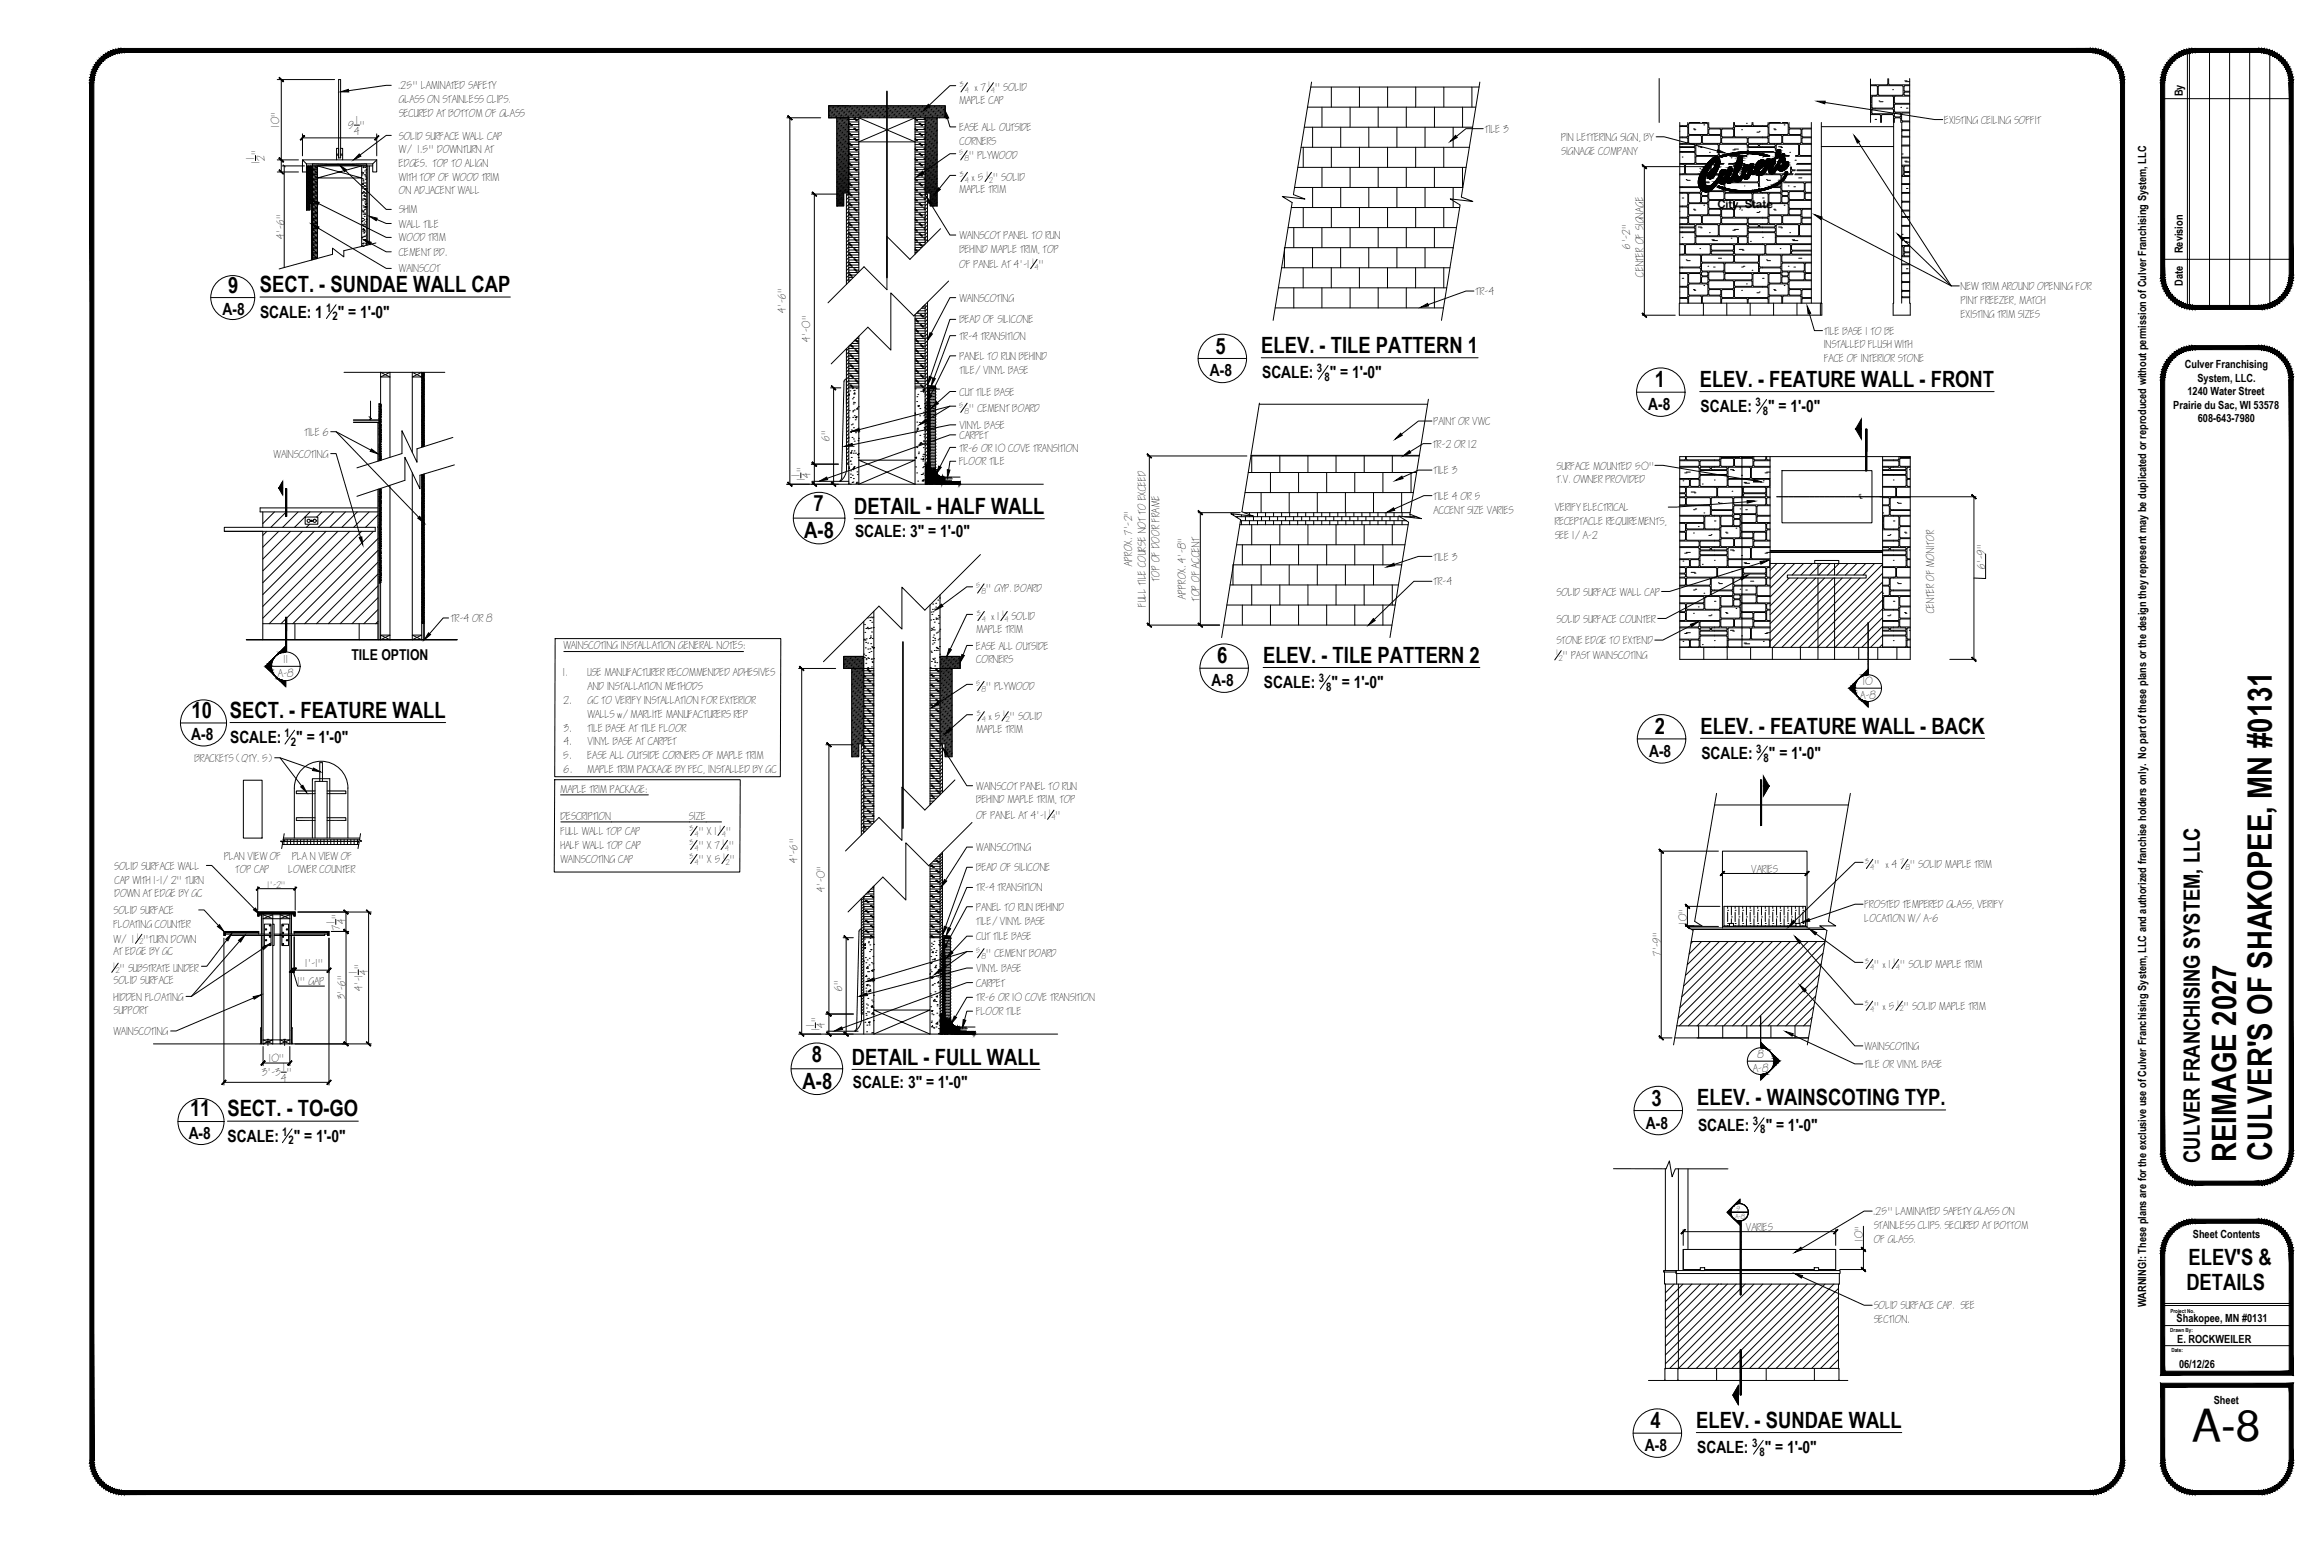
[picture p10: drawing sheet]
<svg xmlns="http://www.w3.org/2000/svg" width="914mm" height="610mm" viewBox="0 0 914 610" stroke-linecap="round" stroke-linejoin="round" font-family="sans-serif">
<defs><g id="words">
<text font-size="17.4" x="866.4" y="569.7">A-8</text>
<g font-size="13.3">
<text x="884" y="459.4" transform="rotate(-90 884 459.4)">REIMAGE 2027</text>
<text x="898.2" y="459" transform="rotate(-90 898.2 459)">CULVER'S OF SHAKOPEE, MN #0131</text>
</g>
<g font-size="8.9">
<text x="90.3" y="115.7">9</text>
<text x="102.8" y="115.5">SECT. - SUNDAE WALL CAP</text>
<text x="480.5" y="139.8">5</text>
<text x="498.6" y="139.6">ELEV. - TILE PATTERN 1</text>
<text x="654.2" y="153.2">1</text>
<text x="672" y="153">ELEV. - FEATURE WALL - FRONT</text>
<text x="321.7" y="202">7</text>
<text x="337.7" y="203.2">DETAIL - HALF WALL</text>
<text x="318" y="212.6">A-8</text>
<text x="481.2" y="262.3">6</text>
<text x="499.3" y="262">ELEV. - TILE PATTERN 2</text>
<text x="75.7" y="283.7">10</text>
<text x="90.9" y="283.8">SECT. - FEATURE WALL</text>
<text x="654.3" y="290.2">2</text>
<text x="672.3" y="290">ELEV. - FEATURE WALL - BACK</text>
<text x="321" y="419.8">8</text>
<text x="336.8" y="420.9">DETAIL - FULL WALL</text>
<text x="317.3" y="430.4">A-8</text>
<text x="652.9" y="437.2">3</text>
<text x="671" y="436.9">ELEV. - WAINSCOTING TYP.</text>
<text x="75.1" y="441.3">11</text>
<text x="89.9" y="441.4">SECT. - TO-GO</text>
<text x="869.6" y="459.7" transform="rotate(-90 869.6 459.7)">CULVER FRANCHISING SYSTEM, LLC</text>
<text x="865.2" y="500">ELEV'S &amp;</text>
<text x="864.3" y="510.1">DETAILS</text>
<text x="652.5" y="564.7">4</text>
<text x="670.6" y="564.5">ELEV. - SUNDAE WALL</text>
</g>
<g font-size="6.7">
<text x="88" y="124.7">A-8</text>
<text x="102.8" y="125.6">SCALE: 1</text>
<text x="133.5" y="125.6">&quot; = 1'-0&quot;</text>
<text x="478.3" y="148.8">A-8</text>
<text x="499" y="149.6">SCALE:</text>
<text x="525.7" y="149.6">&quot; = 1'-0&quot;</text>
<text x="651.6" y="162.2">A-8</text>
<text x="672.3" y="163">SCALE:</text>
<text x="699" y="163">&quot; = 1'-0&quot;</text>
<text x="338" y="212.3">SCALE: 3&quot; = 1'-0&quot;</text>
<text x="479" y="271.3">A-8</text>
<text x="499.7" y="272.1">SCALE:</text>
<text x="526.4" y="272.1">&quot; = 1'-0&quot;</text>
<text x="75.6" y="292.7">A-8</text>
<text x="91" y="293.8">SCALE:</text>
<text x="117.1" y="293.8">&quot; = 1'-0&quot;</text>
<text x="651.9" y="299.2">A-8</text>
<text x="672.6" y="300.1">SCALE:</text>
<text x="699.3" y="300.1">&quot; = 1'-0&quot;</text>
<text x="337.1" y="430">SCALE: 3&quot; = 1'-0&quot;</text>
<text x="650.6" y="446.2">A-8</text>
<text x="671.3" y="447">SCALE:</text>
<text x="698" y="447">&quot; = 1'-0&quot;</text>
<text x="74.6" y="450.3">A-8</text>
<text x="90" y="451.4">SCALE:</text>
<text x="116.1" y="451.4">&quot; = 1'-0&quot;</text>
<text x="650.3" y="573.7">A-8</text>
<text x="670.9" y="574.5">SCALE:</text>
<text x="697.7" y="574.5">&quot; = 1'-0&quot;</text>
</g>
<text font-size="5.9" x="138.9" y="260.7">TILE OPTION</text>
<g font-size="4.7">
<text x="128.9" y="123.2">1</text>
<text x="131.4" y="126.5">2</text>
<text x="520.6" y="147.2">3</text>
<text x="523.6" y="150.6">8</text>
<text x="694" y="160.7">3</text>
<text x="696.9" y="164">8</text>
<text x="521.4" y="269.7">3</text>
<text x="524.3" y="273.1">8</text>
<text x="112.5" y="291.4">1</text>
<text x="115" y="294.8">2</text>
<text x="694.3" y="297.7">3</text>
<text x="697.2" y="301.1">8</text>
<text x="111.5" y="449">1</text>
<text x="693" y="444.6">3</text>
<text x="695.9" y="448">8</text>
<text x="114" y="452.4">2</text>
<text x="692.6" y="572.2">3</text>
<text x="695.5" y="575.6">8</text>
</g>
<g font-size="4.4">
<text x="863" y="38" transform="rotate(-90 863 38)">By</text>
<text x="679" y="82.2">City, State</text>
<text x="863" y="100.1" transform="rotate(-90 863 100.1)">Revision</text>
<text x="863" y="113" transform="rotate(-90 863 113)">Date</text>
<text x="863.7" y="145.6">Culver Franchising</text>
<text x="868.7" y="150.9">System, LLC.</text>
<text x="859.2" y="161.6">Prairie du Sac, WI 53578</text>
<text x="864.8" y="156.3">1240 Water Street</text>
<text x="868.9" y="166.9">608-643-7980</text>
<text x="866.9" y="489.5">Sheet Contents</text>
<text x="848.4" y="516.8" transform="rotate(-90 848.4 516.8)">WARNING!: These plans are for the exclusive use of Culver Franchising System, LLC and authorized franchise holders only. No part of these plans or the design they represent may be duplicated or reproduced without permission of Culver Franchising System, LLC</text>
<text x="860.5" y="522.7">Shakopee, MN #0131</text>
<text x="860.7" y="531.1">E. ROCKWEILER</text>
<text x="861.4" y="540.7">06/12/26</text>
<text x="875.2" y="555">Sheet</text>
</g>
<g font-size="4">
<text x="157.4" y="35.4">.25&quot; LAMINATED SAFETY</text>
<text x="157.8" y="40.8">GLASS ON STAINLESS CLIPS.</text>
<text x="379.3" y="41.1">MAPLE CAP</text>
<text x="385.3" y="36.1">x 7</text>
<text x="393.4" y="36.1">&quot; SOLID</text>
<text x="157.8" y="46.2">SECURED AT BOTTOM OF GLASS</text>
<text x="110.4" y="50.2" transform="rotate(-90 110.4 50.2)">10&quot;</text>
<text x="137.8" y="51.1">9 &quot;</text>
<text x="140.1" y="53.3">4</text>
<text x="140.8" y="48.9">1</text>
<text x="379.4" y="51.8">EASE ALL OUTSIDE</text>
<text x="587.1" y="52.6">TILE 3</text>
<text x="768.8" y="49">EXISTING CEILING SOFFIT</text>
<text x="157.8" y="55.2">SOLID SURFACE WALL CAP</text>
<text x="379.4" y="57.2">CORNERS</text>
<text x="617.3" y="55.8">PIN LETTERING SIGN, BY</text>
<text x="100.5" y="62.8" transform="rotate(-90 100.5 62.8)">1</text>
<text x="102.6" y="64.5" transform="rotate(-90 102.6 64.5)">1 &quot;</text>
<text x="104.7" y="63.6" transform="rotate(-90 104.7 63.6)">2</text>
<text x="157.8" y="60.6">W/ 1.5&quot; DOWNTURN AT</text>
<text x="383.2" y="63">&quot; PLYWOOD</text>
<text x="617.3" y="61.2">SIGNAGE COMPANY</text>
<text x="157.8" y="66.1">EDGES. TOP TO ALIGN</text>
<text x="157.8" y="71.5">WITH TOP OF WOOD TRIM</text>
<text x="384.2" y="71.5">x 5</text>
<text x="392.6" y="71.5">&quot; SOLID</text>
<text x="157.8" y="76.8">ON ADJACENT WALL</text>
<text x="379.3" y="76.5">MAPLE TRIM</text>
<text x="157.8" y="84.4">SHIM</text>
<text x="157.8" y="90">WALL TILE</text>
<text x="112.5" y="94.3" transform="rotate(-90 112.5 94.3)">4'-6&quot;</text>
<text x="157.8" y="95.5">WOOD TRIM</text>
<text x="379.4" y="94.6">WAINSCOT PANEL TO RUN</text>
<text x="157.8" y="101.2">CEMENT BD.</text>
<text x="379.4" y="99.9">BEHIND MAPLE TRIM, TOP</text>
<text x="644.4" y="98.3" transform="rotate(-90 644.4 98.3)">6'-2&quot;</text>
<text x="157.8" y="107.7">WAINSCOT</text>
<text x="379.4" y="106">OF PANEL AT 4'-1</text>
<text x="410.6" y="106">&quot;</text>
<text x="649.8" y="109.4" transform="rotate(-90 649.8 109.4)">CENTER OF SIGNAGE</text>
<text x="379.4" y="119.3">WAINSCOTING</text>
<text x="583.5" y="116.7">TR-4</text>
<text x="775.2" y="114.7">NEW TRIM AROUND OPENING FOR</text>
<text x="310.6" y="123.7" transform="rotate(-90 310.6 123.7)">4'-6&quot;</text>
<text x="775.3" y="125.5">EXISTING TRIM SIZES</text>
<text x="775.3" y="120.1">PINT FREEZER, MATCH</text>
<text x="379.4" y="127.9">BEAD OF SILICONE</text>
<text x="320.3" y="135" transform="rotate(-90 320.3 135)">4'-0&quot;</text>
<text x="379.4" y="134.3">TR-4 TRANSITION</text>
<text x="721.1" y="137.7">INSTALLED FLUSH WITH</text>
<text x="721.3" y="132.3">TILE BASE 1 TO BE</text>
<text x="379.4" y="142.2">PANEL TO RUN BEHIND</text>
<text x="721.2" y="143.2">FACE OF INTERIOR STONE</text>
<text x="379.4" y="147.7">TILE/VINYL BASE</text>
<text x="379.4" y="156.4">CUT TILE BASE</text>
<text x="383.2" y="162.8">&quot; CEMENT BOARD</text>
<text x="120.5" y="172.4">TILE 6</text>
<text x="379.4" y="169.6">VINYL BASE</text>
<text x="379.4" y="173.5">CARPET</text>
<text x="566.9" y="168.1">PAINT OR VWC</text>
<text x="328" y="174.4" transform="rotate(-90 328 174.4)">6&quot;</text>
<text x="379.4" y="178.5">TR-6 OR 10 COVE TRANSITION</text>
<text x="566.6" y="177">TR-2 OR 12</text>
<text x="108.3" y="180.9">WAINSCOTING</text>
<text x="379.4" y="184">FLOOR TILE</text>
<text x="615.4" y="185.7">SURFACE MOUNTED 50&quot;</text>
<text x="316.1" y="188.2" transform="rotate(-90 316.1 188.2)">1</text>
<text x="318.2" y="189.9" transform="rotate(-90 318.2 189.9)">1 &quot;</text>
<text x="320.4" y="189" transform="rotate(-90 320.4 189)">4</text>
<text x="566.9" y="187.5">TILE 3</text>
<text x="615.5" y="191.1">T.V. OWNER PROVIDED</text>
<text x="566.9" y="197.6">TILE 4 OR 5</text>
<text x="566.9" y="203">ACCENT SIZE VARIES</text>
<text x="614.8" y="202.1">VERIFY ELECTRICAL</text>
<text x="614.8" y="207.5">RECEPTACLE REQUIREMENTS,</text>
<text x="614.8" y="213">SEE 1/A-2</text>
<text x="566.9" y="221.7">TILE 3</text>
<text x="447.6" y="223.7" transform="rotate(-90 447.6 223.7)">APROX. 7'-2&quot;</text>
<text x="784.8" y="224.9" transform="rotate(-90 784.8 224.9)">6'-9&quot;</text>
<text x="458.4" y="229.7" transform="rotate(-90 458.4 229.7)">TOP OF DOOR FRAME</text>
<text x="566.9" y="231.4">TR-4</text>
<text x="389.9" y="234.2">&quot; GYP. BOARD</text>
<text x="453" y="239.9" transform="rotate(-90 453 239.9)">FULL TILE COURSE NOT TO EXCEED</text>
<text x="468.8" y="236.7" transform="rotate(-90 468.8 236.7)">APPROX. 4'-8&quot;</text>
<text x="474.2" y="237.4" transform="rotate(-90 474.2 237.4)">TOP OF ACCENT</text>
<text x="615.4" y="235.5">SOLID SURFACE WALL CAP</text>
<text x="178.4" y="246">TR-4 OR 8</text>
<text x="392" y="245.1">x 1</text>
<text x="400" y="245.1">SOLID</text>
<text x="764.7" y="242.4" transform="rotate(-90 764.7 242.4)">CENTER OF MONITOR</text>
<text x="386" y="250.1">MAPLE TRIM</text>
<text x="615.4" y="246.2">SOLID SURFACE COUNTER</text>
<text x="386.1" y="256.8">EASE ALL OUTSIDE</text>
<text x="615.4" y="254.7">STONE EDGE TO EXTEND</text>
<text x="112.2" y="262.2">11</text>
<text x="386.1" y="262.2">CORNERS</text>
<text x="617.8" y="260.6">&quot; PAST WAINSCOTING</text>
<text x="110" y="267.5">A-8</text>
<text x="222.7" y="267.4">1.</text>
<text x="232.3" y="267.4">USE MANUFACTURER RECOMMENDED ADHESIVES</text>
<text x="232.4" y="272.8">AND INSTALLATION METHODS</text>
<text x="389.9" y="272.8">&quot; PLYWOOD</text>
<text x="736.5" y="270.9">10</text>
<text x="222.8" y="278.2">2.</text>
<text x="232.4" y="278.2">GC TO VERIFY INSTALLATION FOR EXTERIOR</text>
<text x="735.5" y="276.3">A-8</text>
<text x="232.4" y="283.7">WALLS w/MARLITE MANUFACTURERS REP</text>
<text x="390.9" y="284.8">x 5</text>
<text x="399.3" y="284.8">&quot; SOLID</text>
<text x="222.9" y="289.2">3.</text>
<text x="232.4" y="289.2">TILE BASE AT TILE FLOOR</text>
<text x="386" y="289.7">MAPLE TRIM</text>
<text x="222.9" y="294.6">4.</text>
<text x="232.4" y="294.6">VINYL BASE AT CARPET</text>
<text x="77.1" y="301.2">BRACKETS (QTY. 5)</text>
<text x="222.6" y="300">5.</text>
<text x="222.9" y="305.4">6.</text>
<text x="232.3" y="305.4">MAPLE TRIM PACKAGE BY FEC, INSTALLED BY GC</text>
<text x="232.4" y="300">EASE ALL OUTSIDE CORNERS OF MAPLE TRIM</text>
<text x="386.1" y="312.3">WAINSCOT PANEL TO RUN</text>
<text x="386.1" y="317.6">BEHIND MAPLE TRIM, TOP</text>
<text x="386.1" y="323.7">OF PANEL AT 4'-1</text>
<text x="417.3" y="323.7">&quot;</text>
<text x="221.7" y="324.1">DESCRIPTION</text>
<text x="272.5" y="324.1">SIZE</text>
<text x="221.7" y="330.1">FULL WALL TOP CAP</text>
<text x="221.7" y="335.6">HALF WALL TOP CAP</text>
<text x="276.2" y="330.1">&quot; X 1</text>
<text x="276.2" y="335.6">&quot; X 7</text>
<text x="287" y="330.1">&quot;</text>
<text x="288.2" y="335.6">&quot;</text>
<text x="88.8" y="339.8">PLAN VIEW OF</text>
<text x="115.7" y="339.8">PLA N VIEW OF</text>
<text x="221.7" y="341.2">WAINSCOTING CAP</text>
<text x="276.2" y="341.2">&quot; X 5</text>
<text x="288.6" y="341.2">&quot;</text>
<text x="315.3" y="341.2" transform="rotate(-90 315.3 341.2)">4'-6&quot;</text>
<text x="386.1" y="336.5">WAINSCOTING</text>
<text x="45.3" y="343.8">SOLID SURFACE WALL</text>
<text x="93.3" y="345.2">TOP CAP</text>
<text x="114.2" y="345.2">LOWER COUNTER</text>
<text x="386.1" y="344.5">BEAD OF SILICONE</text>
<text x="692.4" y="345">VARIES</text>
<text x="741" y="343.1">&quot; x 4</text>
<text x="755.1" y="343.1">&quot; SOLID MAPLE TRIM</text>
<text x="45.4" y="349.3">CAP WITH 1-1/2&quot; TURN</text>
<text x="326" y="352.6" transform="rotate(-90 326 352.6)">4'-0&quot;</text>
<text x="386.1" y="352.4">TR-4 TRANSITION</text>
<text x="45.3" y="354.7">DOWN AT EDGE BY GC</text>
<text x="737.3" y="359">FROSTED TEMPERED GLASS, VERIFY</text>
<text x="45" y="361.4">SOLID SURFACE</text>
<text x="132.2" y="364.7" transform="rotate(-90 132.2 364.7)">1</text>
<text x="136.5" y="365.4" transform="rotate(-90 136.5 365.4)">4</text>
<text x="386.1" y="360">PANEL TO RUN BEHIND</text>
<text x="386.1" y="365.5">TILE/VINYL BASE</text>
<text x="666.9" y="365.1" transform="rotate(-90 666.9 365.1)">10&quot;</text>
<text x="737.3" y="364.5">LOCATION W/A-6</text>
<text x="45" y="366.8">FLOATING COUNTER</text>
<text x="134.3" y="367.6" transform="rotate(-90 134.3 367.6)">7 &quot;</text>
<text x="386.1" y="371.7">CUT TILE BASE</text>
<text x="45" y="372.7">W/ 1</text>
<text x="45" y="377.7">AT EDGE BY GC</text>
<text x="56.7" y="372.7">&quot;TURN DOWN</text>
<text x="656.5" y="377.9" transform="rotate(-90 656.5 377.9)">7'-9&quot;</text>
<text x="120.8" y="382.2">1'-1&quot;</text>
<text x="389.9" y="378.4">&quot; CEMENT BOARD</text>
<text x="741" y="382.7">&quot; x 1</text>
<text x="751.2" y="382.7">&quot; SOLID MAPLE TRIM</text>
<text x="45" y="389.1">SOLID SURFACE</text>
<text x="47.4" y="384.2">&quot; SUBSTRATE UNDER</text>
<text x="117.7" y="389.5">1&quot; GAP</text>
<text x="141.1" y="384.6" transform="rotate(-90 141.1 384.6)">1</text>
<text x="145.4" y="385.3" transform="rotate(-90 145.4 385.3)">4</text>
<text x="386.1" y="384.3">VINYL BASE</text>
<text x="45" y="395.6">HIDDEN FLOATING</text>
<text x="136.5" y="395.1" transform="rotate(-90 136.5 395.1)">3'-6&quot;</text>
<text x="143.2" y="391.6" transform="rotate(-90 143.2 391.6)">4'-1 &quot;</text>
<text x="332.9" y="391.8" transform="rotate(-90 332.9 391.8)">6&quot;</text>
<text x="386.1" y="390.1">CARPET</text>
<text x="386.1" y="395.9">TR-6 OR 10 COVE TRANSITION</text>
<text x="45" y="400.9">SUPPORT</text>
<text x="386" y="401.4">FLOOR TILE</text>
<text x="740.9" y="399.2">&quot; x 5</text>
<text x="752.7" y="399.2">&quot; SOLID MAPLE TRIM</text>
<text x="321.8" y="405.6" transform="rotate(-90 321.8 405.6)">1</text>
<text x="323.9" y="407.3" transform="rotate(-90 323.9 407.3)">1 &quot;</text>
<text x="326.1" y="406.3" transform="rotate(-90 326.1 406.3)">4</text>
<text x="45" y="409.2">WAINSCOTING</text>
<text x="106.4" y="419.9">10&quot;</text>
<text x="694.9" y="418.3">8</text>
<text x="737.2" y="415.1">WAINSCOTING</text>
<text x="103.7" y="425.4">3'-3 &quot;</text>
<text x="111.9" y="423.3">1</text>
<text x="693.1" y="423.7">A-8</text>
<text x="737.2" y="422.3">TILE OR VINYL BASE</text>
<text x="111.2" y="427.7">4</text>
<text x="740.5" y="480.4">.25&quot; LAMINATED SAFETY GLASS ON</text>
<text x="740.9" y="485.8">STAINLESS CLIPS. SECURED AT BOTTOM</text>
<text x="690.3" y="486.6">VARIES</text>
<text x="736.4" y="490.5" transform="rotate(-90 736.4 490.5)">10&quot;</text>
<text x="740.9" y="491.2">OF GLASS.</text>
<text x="740.9" y="517.6">SOLID SURFACE CAP. SEE</text>
<text x="740.9" y="523">SECTION.</text>
</g>
<g font-size="3.9">
<text x="222.9" y="256.7">WAINSCOTING INSTALLATION GENERAL NOTES:</text>
<text x="221.6" y="313.4">MAPLE TRIM PACKAGE:</text>
</g>
<text font-size="3.7" x="734.8" y="197.4">℄</text>
<text font-size="3.3" x="105.9" y="351.2">1'-2&quot;</text>
<g font-size="2.8">
<text x="379.4" y="34.5">3</text>
<text x="390.8" y="34.5">1</text>
<text x="381.6" y="36.8">4</text>
<text x="391.8" y="36.8">4</text>
<text x="379.2" y="61.4">5</text>
<text x="381.5" y="63.7">8</text>
<text x="379.4" y="70">3</text>
<text x="390.1" y="70">1</text>
<text x="381.6" y="72.2">4</text>
<text x="391" y="72.2">2</text>
<text x="408.1" y="104.4">1</text>
<text x="409.1" y="106.7">4</text>
<text x="379.2" y="161.2">5</text>
<text x="381.5" y="163.5">8</text>
<text x="385.9" y="232.6">5</text>
<text x="388.2" y="234.9">8</text>
<text x="386.1" y="243.5">3</text>
<text x="388.2" y="245.8">4</text>
<text x="396.3" y="243.5">1</text>
<text x="397.3" y="245.8">4</text>
<text x="615.3" y="259.1">1</text>
<text x="616.2" y="261.3">2</text>
<text x="385.9" y="271.2">5</text>
<text x="388.2" y="273.5">8</text>
<text x="386.1" y="283.2">3</text>
<text x="388.2" y="285.5">4</text>
<text x="396.8" y="283.2">1</text>
<text x="397.7" y="285.4">2</text>
<text x="414.8" y="322.1">1</text>
<text x="272.5" y="328.5">3</text>
<text x="284.5" y="328.5">1</text>
<text x="415.8" y="324.4">4</text>
<text x="272.5" y="334.1">3</text>
<text x="274.7" y="330.8">4</text>
<text x="285.5" y="330.8">4</text>
<text x="285.7" y="334.1">1</text>
<text x="272.5" y="339.6">3</text>
<text x="274.7" y="336.3">4</text>
<text x="274.7" y="341.9">4</text>
<text x="286.1" y="339.6">1</text>
<text x="286.7" y="336.3">4</text>
<text x="287" y="341.8">2</text>
<text x="737.3" y="341.5">3</text>
<text x="751.3" y="341.5">7</text>
<text x="739.5" y="343.8">4</text>
<text x="753.4" y="343.8">8</text>
<text x="54.2" y="371.2">1</text>
<text x="55.1" y="373.4">2</text>
<text x="385.9" y="376.9">5</text>
<text x="44.9" y="382.6">1</text>
<text x="388.2" y="379.1">8</text>
<text x="737.3" y="381.1">3</text>
<text x="739.4" y="383.4">4</text>
<text x="748.7" y="381.1">1</text>
<text x="749.6" y="383.4">4</text>
<text x="45.8" y="384.8">2</text>
<text x="737.3" y="397.6">3</text>
<text x="739.4" y="399.9">4</text>
<text x="750.2" y="397.6">1</text>
<text x="751.1" y="399.8">2</text>
</g>
<g font-size="2.5">
<text x="686.7" y="478.6">9</text>
<text x="686" y="481.8">A-8</text>
</g>
<g font-size="2.2">
<text x="858" y="518.9">Project No.</text>
<text x="858" y="526.5">Drawn By:</text>
<text x="858.4" y="534.6">Date:</text>
</g>
</g></defs>
<!-- layer: A6-ANNO-NOTE -->
<g fill="none" stroke="#000" stroke-width=".4">
<path d="M109.6 31.5h22.7M111.2 31.5v36.5M133.9 31.5h.7v30.9h-.7zM154.7 33.7h-2l-14.9 2.2M350.6 36v78.5l-9-9-14.3 14.2M377.8 33.9h-2.3l-8.2 7.7M382.5 32.7l-2.6 3.6M392.7 32.7l-2.5 3.6M518.2 34.4h66.5M518.5 32.4l-7.2 44.5 4.6 1.8-9-1 3.9 2.4-7.5 46.6M526.3 34.4v8M537.4 34.4v8"/>
<path d="M548.6 34.4v8M559.7 34.4v8M570.8 34.4v8M581.9 34.4v8M585 32.4l-7.3 45.5 4.6 1.8-9-1.1 3.9 2.4-7.3 45.7M655.9 31v17.4M739.5 33.9h2.4l.3 .3v3.2l-.3 .3h-2.4M739.5 31.2v17.2M739.5 38.1l.2 .2-.2 2.4M740 38.3l.3-.3h7.9l.3 .3v4.1l-.3 .4h-7.9l-.3-.4zM742.8 33.9h9.2l.4 .3v3.2l-.4 .3h-9.2l-.3-.3v-3.2zM742.8 39.9h.3"/>
<path d="M746.3 31.1v2.1l-.3 .3h-6.5M746.6 31.1v2.1l.4 .3h8M748.2 35.5h.3M753 32h.9M753.3 32.3h1.7M755 38h-5.8l-.3 .3v2.2l.3 .4h5.8M755 33.9h-2l-.3 .3v1.6l.3 .3h2M755 36.4h-2l-.3 .3v.7l.3 .3h2M755 31v88.8M119.6 54.5h29.3M119.6 52.9v8.7M134.6 58.7h.9v4.5"/>
<path d="M140.1 49.5h2M148.9 52.9v8.7M154.7 53.5h-2l-10.3 7.8M311.1 46.6h13.3M312.3 46.6v144.8M327.6 41.9h46.1M327.6 42.3h46.1M327.6 42.7h46.1M327.6 43.1h46.1M327.6 43.5h46.1M327.6 43.9h46.1M327.6 44.3h46"/>
<path d="M327.6 44.7h46.1M327.6 45.1h46.1M327.6 45.5h46.1M327.6 46.3h46.1M327.6 41.8h46.1v4.8h-46.1zM327.6 46.6h8v64.9M328 45.5l-.4 .4h46.1M328.4 43.5l-.4 .4M328.5 41.8l-.1 .1M328.7 46.3l-.2 .3M329.1 44.3l-.4 .4M329.6 42.3l-.5 .4"/>
<path d="M330 45.1l-.4 .4M330.3 43.1l-.3 .4M330.7 45.9l-.4 .4M330.8 46.6v34.9h2.8v-5.2h2M330.8 47.9h4.8M330.8 53.4h4.8M330.8 52.2h4.8M330.8 50.7h4.8M330.8 48.7h4.8l.9 1M330.8 51.9h4.8M330.8 57h4.8M330.8 58.2h4.8"/>
<path d="M330.8 50.3h4.8M330.8 52.6l4.8 .1 .9 1M330.8 46.7h4.8M330.8 47.1h4.8M330.8 47.5h4.8M330.8 49.1h4.8M330.8 49.5h4.8M330.8 49.9h4.8l-.4 .4M330.8 51.1h4.8M330.8 51.5h4.8M330.8 53.8h4.8M330.8 54.2h4.8"/>
<path d="M330.8 54.6h4.8l-.4 .4M330.8 55h4.8M330.8 55.4h4.8M330.8 55.8h4.8M330.8 56.2h4.8M330.8 56.6h4.8M330.8 57.4h4.8M330.8 58.6h4.8M330.8 59h4.8M330.8 59.4h4.8l-.4 .4M330.8 59.8h4.8M330.8 49.9h.1"/>
<path d="M330.8 54.6v.1M330.8 59.4h.1M331.1 43.9l-.4 .4M331.2 47.9l-.4 .4h4.8M331.2 52.6l-.4 .4h4.8M331.2 57.4l-.4 .4h4.8M331.5 41.9l-.4 .4M331.6 50.7l-.4 .4M331.6 55.4l-.4 .4M331.9 44.7l-.4 .4M332 48.7l-.4 .4M332 53.4l-.4 .4"/>
<path d="M332 58.2l-.4 .4M332.3 42.7l-.4 .4M332.4 46.7l-.4 .4M332.4 51.5l-.4 .4M332.4 56.2l-.4 .4M332.7 45.5l-.4 .4M332.8 49.5l-.4 .4M332.8 54.2l-.4 .4M332.8 59l-.4 .4M333.1 43.5l-.4 .4M333.2 47.5l-.4 .4M333.2 52.2l-.4 .4"/>
<path d="M333.2 57l-.4 .4M333.2 41.8l-.1 .1M333.5 46.3l-.3 .3M333.6 50.3l-.4 .4M333.6 55l-.4 .4M333.6 59.8l-.4 .4M333.9 44.3l-.4 .4M334 48.3l-.4 .4M334 53l-.4 .4M334 57.8l-.4 .4M334.1 46.6l-.1 .1M334.3 42.3l-.4 .4"/>
<path d="M334.4 51.1l-.4 .4M334.4 55.8l-.4 .4M334.7 45.1l-.4 .4M334.8 49.1l-.4 .4M334.8 53.8l-.4 .4M334.8 58.6l-.4 .4M335.1 43.1l-.4 .4M335.2 47.1l-.4 .4M335.2 51.9l-.4 .3M335.2 56.6l-.4 .4M335.5 45.9l-.4 .4M335.6 41.8h-8v4.8"/>
<path d="M335.6 54.2h3.9M335.6 47.2h3.9M335.6 53.2h3.9M335.6 48.2h3.9M335.6 49.2h3.9M335.6 50.2h3.9M335.6 51.2h3.9M335.6 52.2h3.9M335.6 55.2h3.9M335.6 56.2h30.1M335.6 57.2h3.9M335.6 58.1h3.9"/>
<path d="M335.6 59.1h3.9M335.6 56.7l.9 .9M335.8 56.6l.9 1M335.8 52.7l.9 1M335.8 48.7l.9 1M335.9 43.9l-.4 .4M336 56.6l1 1M336 52.7l1 1M336 48.7l1 1M336.3 41.9l-.4 .4M336.7 44.7l-.4 .4M337.1 42.7l-.4 .4"/>
<path d="M337.5 58.6l1 1M337.5 54.7l1 .9M337.5 50.7l1 1M337.5 46.7l1 1M337.5 45.5l-.4 .4M337.7 58.6l1 1M337.7 54.7l1 .9M337.7 50.7l1 1M337.7 46.7l1 1M337.9 43.5l-.4 .4M338 58.6l1 1M338 54.7l1 .9"/>
<path d="M338 50.7l1 1M338 46.7l1 1M338 41.8l-.1 .1M338.3 46.3l-.3 .3M338.7 44.3l-.4 .4M339.1 42.3l-.4 .4M339.5 56.6v.1M339.5 52.7h.1M339.5 48.7v.1M339.5 45.1l-.4 .4M339.5 56.1l22.2-9.5v53.9M339.9 43.1l-.4 .4"/>
<path d="M340.3 45.9l-.4 .4M340.7 43.9l-.4 .4M341.1 41.9l-.4 .4M341.4 44.7l-.3 .4M341.8 42.7l-.4 .4M342.3 45.5l-.5 .4M342.7 43.5l-.4 .4M342.8 41.8l-.1 .1M343 46.3l-.2 .3M343.4 44.3l-.4 .4M343.8 42.3l-.4 .4M344.2 45.1l-.4 .4"/>
<path d="M344.6 43.1l-.4 .4M345 45.9l-.4 .4M345.4 43.9l-.4 .4M345.8 41.9l-.4 .4M346.2 44.7l-.4 .4M346.6 42.7l-.4 .4M347 45.5l-.4 .4M347.4 43.5l-.4 .4M347.5 41.8l-.1 .1M347.8 46.3l-.3 .3M348.2 44.3l-.4 .4M348.6 42.3l-.4 .4"/>
<path d="M349 45.1l-.4 .4M349.4 43.1l-.4 .4M349.8 45.9l-.4 .4M350.2 43.9l-.4 .4M350.6 41.9l-.4 .4M351 44.7l-.4 .4M351.4 42.7l-.4 .4M351.8 45.5l-.4 .4M352.2 43.5l-.4 .4M352.3 41.8l-.1 .1M352.6 46.3l-.3 .3M353 44.3l-.4 .4"/>
<path d="M353.4 42.3l-.4 .4M353.8 45.1l-.4 .4M354.1 43.1l-.3 .4M354.5 45.9l-.4 .4M355 43.9l-.5 .4M355.4 41.9l-.4 .4M355.7 44.7l-.3 .4M356.1 42.7l-.4 .4M356.5 45.5l-.4 .4M356.9 43.5l-.4 .4M357 41.8l-.1 .1M357.3 46.3l-.3 .3"/>
<path d="M357.7 44.3l-.4 .4M358.1 42.3l-.4 .4M358.5 45.1l-.4 .4M358.9 43.1l-.4 .4M359.3 45.9l-.4 .4M359.7 43.9l-.4 .4M360.1 41.9l-.4 .4M360.5 44.7l-.4 .4M360.9 42.7l-.4 .4M361.3 45.5l-.4 .4M361.7 43.5l-.4 .4M361.7 54.2h4"/>
<path d="M361.7 47.2h4M361.7 53.2h4M361.7 56.1l-22.2-9.5v60.9M361.7 48.2h4M361.7 49.2h4M361.7 50.2h4M361.7 51.2h4M361.7 52.2h4M361.7 57.2h4M361.7 58.1h4M361.7 51.1l.6 .6M361.7 47.2l.6 .5"/>
<path d="M361.7 58.8l.8 .8M361.7 54.9l.8 .7M361.7 50.9l.8 .8M361.7 46.9l.8 .8M361.8 58.6l1 1M361.8 54.7l1 .9M361.8 50.7l1 1M361.8 46.7l1 1M361.8 41.8l-.1 .1M362.1 46.3l-.3 .3M362.5 44.3l-.4 .4M362.9 42.3l-.4 .4"/>
<path d="M363.3 56.6l1 1M363.3 52.7l1 1M363.3 48.7l1 1M363.3 45.1l-.4 .4M363.5 56.6l1 1M363.5 52.7l1 1M363.5 48.7l1 1M363.7 43.1l-.4 .4M363.8 56.6l1 1M363.8 52.7l1 1M363.8 48.7l1 1M364.1 45.9l-.4 .4"/>
<path d="M364.5 43.9l-.4 .4M364.9 41.9l-.4 .4M365.3 54.7l.4 .5h-4l.6 .4M365.3 58.6l.4 .5h-4l.6 .5M365.3 50.7l.4 .4h4.8M365.3 46.7l.4 .5 4.8-.1M365.3 44.7l-.4 .4M365.5 58.6l.2 .2M365.5 54.7l.2 .2M365.5 50.7l.2 .2M365.5 46.7l.2 .2M365.7 42.7l-.4 .4"/>
<path d="M365.7 47.9h4.8M365.7 53.4h4.8M365.7 52.2h4.8M365.7 50.7h4.8M365.7 48.7h4.8M365.7 51.9h4.8M365.7 57h4.8M365.7 58.2h4.8M365.7 50.3h4.8M365.7 46.6v49.9M365.7 46.7h4.8M365.7 47.5h4.8"/>
<path d="M365.7 48.3h4.8M365.7 49.1h4.8M365.7 49.5h4.8M365.7 49.9h4.8M365.7 52.6h4.8M365.7 53h4.8M365.7 53.8h4.8M365.7 54.2h4.8M365.7 54.6h4.8M365.7 55h4.8M365.7 55.4h4.8M365.7 55.8h4.8"/>
<path d="M365.7 56.6h4.8M365.7 57.4h4.8M365.7 57.8h4.8M365.7 58.6h4.8M365.7 59h4.8M365.7 59.4h4.8M365.7 59.8h4.8M365.7 51.5h4.8l-.4 .4M365.7 56.2h4.8l-.4 .4M365.7 46.7h.1M366.1 45.5l-.4 .4M366.1 49.5l-.4 .4"/>
<path d="M366.1 54.2l-.4 .4M366.1 59l-.4 .4M366.5 43.5l-.4 .4M366.6 47.5l-.5 .4M366.6 52.2l-.5 .4M366.6 57l-.5 .4M366.6 41.8l-.1 .1M366.8 46.3l-.2 .3M366.9 55l-.3 .4M366.9 50.3l-.3 .4M366.9 59.8l-.3 .4M367.2 44.3l-.4 .4"/>
<path d="M367.3 48.3l-.4 .4M367.3 53l-.4 .4M367.3 57.8l-.4 .4M367.5 46.6l-.2 .1M367.7 42.3l-.5 .4M367.7 51.1l-.4 .4M367.7 55.8l-.4 .4M368.1 45.1l-.4 .4M368.1 53.8l-.4 .4M368.1 49.1l-.4 .4M368.1 58.6l-.4 .4M368.4 43.1l-.3 .4"/>
<path d="M368.5 47.1l-.4 .4M368.5 51.9l-.4 .3M368.5 56.6l-.4 .4M368.8 45.9l-.4 .4M368.9 49.9l-.4 .4M368.9 54.6l-.4 .4M368.9 59.4l-.4 .4M369.2 43.9l-.4 .4M369.3 52.6l-.4 .4M369.3 47.9l-.4 .4M369.3 57.4l-.4 .4M369.6 41.9l-.4 .4"/>
<path d="M369.7 50.7l-.4 .4M369.7 55.4l-.4 .4M370 44.7l-.4 .4M370.1 48.7l-.4 .4M370.1 53.4l-.4 .4M370.1 58.2l-.4 .4M370.4 42.7l-.4 .4M370.5 46.6v34.9h-2.8v-5.2h-2M370.5 46.7l-.4 .4M370.8 45.5l-.4 .4M371.2 43.5l-.4 .4M371.3 41.8l-.1 .1"/>
<path d="M371.6 46.3l-.3 .3M372 44.3l-.4 .4M372.4 42.3l-.4 .4M372.8 45.1l-.4 .4M373.2 43.1l-.4 .4M373.6 45.9l-.4 .4M373.7 41.8v4.8M374.6 46.8l.9 3.4h2.3M382.3 59.6l-2.5 3.6M514.3 58.2h66.6M515.2 58.2v8M515.6 50.3h66.6"/>
<path d="M516.9 42.4h66.5M518.9 50.3v7.9M522.6 42.4v7.9M526.3 58.2v8M530 50.3v7.9M533.7 42.4v7.9M537.4 58.2v8M541.1 50.3v7.9M544.8 42.4v7.9M548.5 58.2v8M552.2 50.3v7.9M555.9 42.4v7.9"/>
<path d="M559.7 58.2v8M563.4 50.3v7.9M567.1 42.4v7.9M570.8 58.2v8M574.5 50.3v7.9M578.2 42.4v7.9M586.4 50.9h-6.9l-3.7 3M654.7 54.1h3.2l21.1 5.6M664.1 48.4v71.4h55.9v-71.4M664.1 50h2.8l.3 .3v3.5l-.3 .3h-2.8M664.1 54.5h2.8l.3 .3v1.6l-.3 .3h-2.8M664.1 51.9h.1"/>
<path d="M664.1 58.3h5.7l.3 .3v1l-.3 .3h-5.7M664.1 57v.1M664.1 57h5.7l.3 .7-.3 .3h-5.7M667.2 48.4l-.3 1.3h-2.8M667.9 48.7l-.3 .4v3.8l.3 .3M667.9 53.5l-.3 .3v2.6l.3 .3M667.9 48.4h.1M667.9 53.5h4.4M667.9 56.7h4.4M667.9 48.7h7l.3 .4M669.5 51h.6M669.8 51.3h.6"/>
<path d="M670.7 57l-.3 .4v3.8l.3 .3M670.7 57h8.3l.3 .3v3.9l-.3 .3h-8.3M671.4 58h1.2M672 48.4h-4.1M672.3 53.5l.3 .3v2.6l-.3 .3M672.3 58.3h.7M673 48.4h.1M673 48.4h1.9M673.3 53.5h6.7l.3 .3v2.6l-.3 .3h-6.7l-.3-.3v-2.6zM673.6 49.4h.3M674.9 48.4h.1M675.2 52.9l-.3 .3h-7"/>
<path d="M675.2 49.1v3.8M675.5 48.4v1.9l.3 .4h9.2l.4-.4v-1.9M675.8 51h4.2l.3 .3v1.6l-.3 .3h-4.2l-.3-.3v-1.6zM680.6 51.3l.3-.3h4.1l.4 .3v2.5l-.4 .3h-4.1l-.3-.3zM680.6 54.8l.3-.3h9.5l.4 .3v1.6l-.4 .3h-9.5l-.3-.3zM685 59.3h1M685.7 50.3l.3-.3h12.7l.3 .3v3.5l-.3 .3h-12.7l-.3-.3zM685.7 48.4v1l.3 .3h6.3l.4-.3v-1M685.7 58.9h1.6M688.5 51.3h.4M690.4 48.7h.4M690.8 58.6v-1.2l-.4-.4h-10.4l-.4 .4v3.8l.9 .3"/>
<path d="M690.8 59.2v2l-.4 .3h-6.6M691.1 54.8l.3-.3h7.3l.3 .3v1.6l-.3 .3h-7.3l-.3-.3zM691.1 57.7l.3 .3h3.5l.3-.7-.3-.3h-3.5l-.3 .7M691.1 59.2l.3 .7h9.8M691.1 58.5l.3-.2h10.1l.4 .3v.8M693 48.4v1l.3 .3h5.4l.3-1.3M694.6 52.2h.9M695.5 57.7l.3 .3h5.7l.4-.7-.4-.3h-5.7l-.3 .7M695.5 51.9h.3M699.6 48.4h.1M699.6 48.7h7l.3 .4v3.8l-.3 .3h-7l-.3-.3v-3.8zM699.6 53.5h4.5l.3 .3v2.6l-.3 .3h-4.5l-.3-.3v-2.6z"/>
<path d="M699.6 48.4h4.2M701.2 51h.7M701.5 51.3h.7M702.2 59.5v-2.1l.3-.4h8.2l.4 .3v3.9l-.4 .3h-.9M703.1 58h1.3M703.3 59.2h.1M703.3 59.2a2.06 2.06 0 0 1 .4 2.2 2.06 2.06 0 0 1-1.9 1.2M703.3 59.2l-.9 .5-.4 1.3M703.8 48.4h.1M704.1 58.3h.6M704.7 48.4h1.9M705 53.5h6.7l.3 .3v2.6l-.3 .3h-6.7l-.3-.3v-2.6z"/>
<path d="M705.3 49.4h.4M706.7 48.4h-.1M707.3 48.4v1.9l.3 .4h8.5M707.6 51h4.1l.3 .3v1.6l-.3 .3h-4.1l-.3-.3v-1.6zM716.1 48.4v71.4M716.1 51h-3.4l-.3 .3v2.5l.3 .3h3.4M716.1 54.5h-3.4l-.3 .3v1.6l.3 .3h3.4M716.1 57h-4.4l-.3 .4v3.8l.3 .3h4.4M720 57.9h28.6M720.1 50.1h28.4M721.5 40.5l43.3 6.8h3.2M734.7 56.3l36.7 56.7h3.2"/>
<path d="M739.5 41.3l.2 .2v3.2l-.2 .2M739.5 45.3h3.6l.4 .3v2.8M740 43.4l.3-.3h7.9l.3 .3v1.3l-.3 .3h-7.9l-.3-.3zM741.3 47.2h.6M743.1 40.2h1.3M743.8 48.4v-2.8l.3-.3h4.1l.3 .3v2.8M748.6 48.4v71.4M748.9 48.4v-1.5l.3-.3h1.9l.3 .3v1.5M749.1 44.8l2-.1 .3 .3v.9l-.3 .3h-1.9l-.3-.3zM751.4 42.4h.4M751.8 53.6l.3 .3h2.9M751.8 54.2h3.2"/>
<path d="M751.8 57.4h3.2M751.8 51.1l.3 .2h2.9M751.8 57.7h3.2M753.7 42.8h.6M755 44.7h-2.9l-.3 .3v2.5l.3 .3h2.9M755 41.2h-5.8l-.3 .3v2.5l.3 .3h5.8M755 48.2h-2.9l-.3 .2v71.4M755 51.6h-2.9l-.3 .3M101 61.5v2M109.6 68h8.4M109.6 63.2h8.4M111.6 65.6h8.8"/>
<path d="M112 65.2l.7 .8M112.4 65.6v40.2M119.6 63.2v4.8h5.9M121.2 64.8l23.8 .8v-.8l-21.5 .8M121.2 64.8v18.3h1.3v-2.6l3-.1M121.2 79.5h2.3M121.2 72.6h2.3M121.2 68.2h2.3M121.2 69.4h2.3M121.2 65.6h26.1M121.2 67.8h2.3M121.2 76.4h2.3"/>
<path d="M121.2 65.8h2.3M121.2 72.2h2.3M121.2 75.4h2.3M121.2 67.2h2.3M121.2 73.8h2.3M121.2 66.8h2.3l.5 .5M121.2 66.7h2.3M121.2 67h4.3M121.2 71h2.3M121.2 72h2.3l-.1 .2M121.2 73h2.3M121.2 75h4.3"/>
<path d="M121.2 77h2.3M121.2 69.2h2.3M121.2 70.4l4.3 .1M121.2 70.8h2.3M121.2 71.6h2.3M121.2 72.8h2.3M121.2 73.2h2.3M121.2 74.4l4.3 .1M121.2 71.4l4.3 .1M121.2 73.4l4.3 .1M121.2 66.3h2.3M121.2 67.4h2.3"/>
<path d="M121.2 67.6h2.3M121.2 68.4h2.3M121.2 68.6h2.3M121.2 69.6h2.3M121.2 69.8h2.3M121.2 70.2h2.3M121.2 70.6h2.3M121.2 71.8h2.3M121.2 72.4h2.3M121.2 74.2h2.3M121.2 74.6h2.3M121.2 74.8h2.3"/>
<path d="M121.2 75.2h2.3M121.2 75.6h2.3M121.2 75.8h2.3M121.2 76.2h2.3M121.2 76.6h2.3M121.2 76.8h2.3l-.1 .2M121.2 77.2h2.3M121.2 77.4h2.3M121.2 77.6h2.3M121.2 77.8h2.3M121.2 78.2h2.3M121.2 78.5h2.3"/>
<path d="M121.2 78.8h2.3M121.2 79.1h2.3l-.1 .3M121.2 79.4h2.3M121.2 79.8h2.3M121.4 68.6l-.2 .2h2.3l.5 .5M121.4 75.8l-.2 .2h4.3M121.4 66.3l-.2 .1h2.3M121.4 71l-.2 .2h2.3M121.4 73.4l-.2 .2h2.3M121.4 78.2l-.2 .2h2.3M121.6 67.6l-.2 .2M121.6 70l-.2 .2"/>
<path d="M121.6 72.4l-.2 .2M121.6 74.8l-.2 .2M121.6 77.2l-.2 .2M121.6 79.5l-.2 .3M121.8 66.7l-.2 .1M121.8 69l-.2 .2M121.8 71.4l-.2 .2M121.8 73.8l-.2 .2M121.8 76.2l-.2 .2M121.8 78.5l-.2 .3M122 65.7l-.2 .1M122 68l-.2 .2"/>
<path d="M122 70.4l-.2 .2M122 72.8l-.2 .2M122 75.2l-.2 .2M122 77.6l-.2 .2M122 79.9l-.2 .2M122.2 67l-.2 .2M122.2 69.4l-.2 .2M122.2 71.8l-.2 .2M122.2 74.2l-.2 .2M122.2 76.6l-.2 .2M122.2 79l-.2 .1M122.4 66.1l-.2 .2"/>
<path d="M122.4 68.4l-.2 .2M122.4 70.8l-.2 .2M122.4 73.2l-.2 .2M122.4 75.6l-.2 .2M122.4 78l-.2 .2M122.6 67.4l-.2 .2M122.6 69.8l-.2 .2M122.6 72.2l-.2 .2M122.6 74.6l-.2 .2M122.6 77l-.2 .2M122.6 79.4l-.2 .1M122.8 66.4l-.2 .3"/>
<path d="M122.8 68.8l-.2 .2M122.8 71.2l-.2 .2M122.8 73.6l-.2 .2M122.8 76l-.2 .2M122.8 78.4l-.2 .1M122.8 65.6v.1M123 67.8l-.2 .2M123 70.2l-.2 .2M123 72.6l-.2 .2M123 75l-.2 .2M123 77.4l-.2 .2M123 79.8l-.2 .1"/>
<path d="M123.2 66.8l-.2 .2M123.2 69.2l-.2 .2M123.2 71.6l-.2 .2M123.2 74l-.2 .2M123.2 76.4l-.2 .2M123.2 78.8l-.2 .2M123.4 65.8l-.2 .3M123.4 68.2l-.2 .2M123.4 70.6l-.2 .2M123.4 73l-.2 .2M123.4 75.4l-.2 .2M123.4 77.8l-.2 .2"/>
<path d="M123.5 73h2M123.5 72h2M123.5 67.5h2M123.5 71h2M123.5 66.5h2M123.5 68.5h2M123.5 72.5h2M123.5 76.5h2M123.5 76.9h2M123.5 78.4h2M123.5 69.5h2M123.5 75.5h2"/>
<path d="M123.5 77.4h2M123.5 79.4h2M123.5 78.7l.5 .5M123.5 76.7l.5 .5M123.5 74.7l.5 .5M123.5 72.7l.7 .5M123.5 70.7l.5 .5M123.5 65.6v37.1M123.5 67.3l-.1 .1M123.5 69.6l-.1 .2M123.5 74.4l-.1 .2M123.7 70.7l.5 .5"/>
<path d="M123.7 78.7l.5 .5M123.7 76.7l.5 .5M123.7 74.7l.5 .5M123.7 68.8l.5 .5M123.7 66.8l.5 .5M123.8 78.7l.5 .5M123.8 76.7l.5 .5M123.8 74.7l.5 .5M123.8 72.7l.5 .5M123.8 70.7l.5 .5M123.8 68.8l.5 .5M123.8 66.8l.5 .5"/>
<path d="M124.5 79.7l.5 .5M124.5 77.7l.5 .5M124.5 75.7l.7 .5M124.5 73.7l.7 .5M124.5 71.7l.5 .5M124.5 69.8l.5 .5M124.5 67.8l.7 .5M124.5 65.8l.5 .5M124.7 71.7l.5 .5M124.7 79.7l.5 .5M124.7 77.7l.5 .5M124.7 69.8l.5 .5"/>
<path d="M124.7 65.8l.5 .5M124.8 75.7l.5 .5M124.8 67.8l.5 .5M124.8 79.7l.5 .5M124.8 77.7l.5 .5M124.8 73.7l.5 .5M124.8 71.7l.5 .5M124.8 69.8l.5 .5M124.8 65.8l.5 .5M125.5 74h-4.3M125.5 77.9l-4.3 .1M125.5 78.9l-4.3 .1"/>
<path d="M125.5 79.9h-4.3M125.5 66l-4.3 .1M125.5 69h-4.3M125.5 70h-4.3M133.1 60.9h.8M133.1 61.3h.8M133.9 62.4v-3.7h-.8v4.5M134.6 60.9h.9M134.6 61.3h.9M136.6 67.5l16.1 15.3h2M143 68.1v.3M143.1 76.3l.2-.1z"/>
<path d="M143.1 70.6h.1M143.1 69.2h.1M143.2 74.4h.1M143.3 79.1h.1M143.3 78.7h.1M143.3 68.6h.1M143.3 73.7h.1M143.3 72.7l-.2 .2zM143.4 68.2h.1M143.5 76.3h.1M143.5 70.8h.1M143.5 66.3h.1"/>
<path d="M143.5 71.3h.1M143.5 71.9h.1M143.6 66.1l.3-.1-.1 .2zM143.6 72.5l.1 .4h-.4zM143.8 78.5h.1M143.8 77.4l.4-.3v.3h-.3M143.9 75.6l-.2 .3zM143.9 76.2h.1M143.9 74.8h.1M144 72.4h.1M144 73.4l.3-.1zM144 74.9h.1"/>
<path d="M144.1 69h.1M144.2 67.6h.1M144.2 66.2h.1M144.2 78.9h.1M144.3 79.6h.1M144.3 77.6h.1M144.3 69.5h.1M144.3 74.5h.1M144.3 76.3h.1M144.4 75h.1M144.4 77.6h.1M144.4 73.6h.1"/>
<path d="M144.4 78.6l-.2 .3zM144.5 72.3h.1M144.5 71h.1M144.5 76.5h.1M144.6 69.7h.1M144.6 70.4h.1M144.6 79.1h.1M144.6 68.3h.1M144.7 67h.1M144.7 65.7h.1M144.8 70.4h.1M144.9 74.6h.1"/>
<path d="M145 67.1v.1M145 65.6v31.3M145.4 65.6v31.2M146 65.6v31.1M147.3 64.8h-23.8v.8M148.9 63.2v4.8h-1.6v-3.2M148.9 63.2h-29.3l1.6 1.6M148.9 63.2l-1.6 1.6M320.7 76.7h10.7M321.9 76.7v114.7M330.8 76.1h4.8M330.8 65.3h4.8"/>
<path d="M330.8 62.2h4.8M330.8 63.8h4.8M330.8 79.2h2.8M330.8 78.8h2.8l-.4 .4M330.8 75.7h4.8M330.8 77.3h2.8M330.8 77.6h2.8M330.8 61.8h4.8M330.8 60.2h4.8M330.8 64.9h4.8M330.8 71.3h4.8M330.8 74.1h4.8"/>
<path d="M330.8 66.5h4.8M330.8 63.4h4.8M330.8 72.5l4.8 .1 .9 .9M330.8 60.6h4.8M330.8 61h4.8M330.8 61.4h4.8M330.8 63h4.8M330.8 64.2h4.8l-.4 .4M330.8 64.6h4.8M330.8 65.7h4.8M330.8 66.9h4.8M330.8 67.7h4.8"/>
<path d="M330.8 68.5h4.8M330.8 69.3h4.8M330.8 69.7h4.8M330.8 70.5h4.8M330.8 70.9h4.8M330.8 71.7h4.8M330.8 72.9h4.8M330.8 73.3h4.8M330.8 73.7h4.8l-.4 .4M330.8 74.5h4.8M330.8 74.9h4.8M330.8 75.3h4.8"/>
<path d="M330.8 76.5h2.8M330.8 78h2.8M330.8 78.4h2.8M330.8 79.6h2.8M330.8 64.2h.1M330.8 73.7h.1M330.8 78.4v.1M331.2 71.7l-.4 .4 8.7-.1M331.2 62.2l-.4 .4h4.8M331.2 66.9l-.4 .4h4.8M331.2 76.5l-.4 .4h2.8M331.6 60.2l-.4 .4"/>
<path d="M331.6 64.9l-.4 .4M331.6 69.7l-.4 .4M331.6 74.5l-.4 .4M331.6 79.2l-.4 .4M332 63l-.4 .4M332 67.7l-.4 .4M332 72.5l-.4 .4M332 77.3l-.4 .3M332.4 61l-.4 .4M332.4 65.7l-.4 .4M332.4 70.5l-.4 .4M332.4 75.3l-.4 .4"/>
<path d="M332.8 63.8l-.4 .4M332.8 68.5l-.4 .4M332.8 73.3l-.4 .4M332.8 78l-.4 .4M333.2 61.8l-.4 .4M333.2 66.5l-.4 .4M333.2 71.3l-.4 .4M333.2 76.1l-.4 .4M333.6 64.6l-.4 .3M333.6 69.3l-.4 .4M333.6 74.1l-.4 .4M334 62.6l-.4 .4"/>
<path d="M334 67.3l-.4 .4M334 72.1l-.4 .4M334.4 60.6l-.4 .4M334.4 65.3l-.4 .4M334.4 70.1l-.4 .4M334.4 74.9l-.4 .4M334.8 63.4l-.4 .4M334.8 68.1l-.4 .4M334.8 72.9l-.4 .4M335.2 61.4l-.4 .4M335.2 66.1l-.4 .4M335.2 70.9l-.4 .4"/>
<path d="M335.2 75.7l-.4 .4M335.4 76.7l-.8 .8M335.6 64.1h3.9M335.6 69h3.9M335.6 62.1h3.9M335.6 63.1h3.9M335.6 79.4l-1 .9M335.6 76.7h-1v35.7M335.6 60.1h3.9M335.6 61.1h3.9M335.6 65.1h3.9M335.6 67.1h3.9"/>
<path d="M335.6 71h3.9M335.6 73h3.9M335.6 74h3.9M335.6 75h3.9M335.6 76h3.9M335.6 77h3.9M335.6 79h3.9M335.6 80h3.9M335.6 76.5l.9 1M335.6 68.6l.9 1M335.6 64.6l.9 1M335.6 60.7l.9 .9"/>
<path d="M335.6 68.9h-4.8M335.6 68.9l-.4 .4M335.8 76.5l.9 1M335.8 72.5l.9 1M335.8 68.6l.9 1M335.8 64.6l.9 1M335.8 60.6l.9 1M336 76.5l1 1M336 72.5l1 1M336 68.6l1 1M336 64.6l1 1M336 60.6l1 1"/>
<path d="M337.5 78.5l1 1M337.5 74.5l1 1M337.5 70.5l1 1M337.5 66.6l1 1M337.5 62.6l1 1M337.7 78.5l1 1M337.7 74.5l1 1M337.7 70.5l1 1M337.7 66.6l1 1M337.7 62.6l1 1M338 78.5l1 1M338 74.5l1 1"/>
<path d="M338 70.5l1 1M338 66.6l1 1M338 62.6l1 1M339.5 76.5h.1M339.5 72.5v.1M339.5 68.6h.1M339.5 64.6h.1M339.5 60.6v.1M339.5 66.1h-8.7M339.5 78h-3.9l-1 .9M339.5 68.1h-8.7M339.5 70l-8.7 .1"/>
<path d="M361.7 64.1h4M361.7 69h4M361.7 62.1h4M361.7 66.1h8.8M361.7 60.1h4M361.7 61.1h4M361.7 65.1h4M361.7 68.1h8.8M361.7 70l8.8 .1M361.7 71h4M361.7 72l8.8 .1M361.7 73h4"/>
<path d="M361.7 74h4M361.7 75h4M361.7 76h4M361.7 77h4M361.7 78h4M361.7 80h4M361.7 75l.6 .5M361.7 71l.6 .5M361.7 78.7l.8 .8M361.7 74.7l.8 .8M361.7 70.7l.8 .8M361.7 66.8l.8 .8"/>
<path d="M361.7 62.8l.8 .8M361.8 74.5l1 1M361.8 78.5l1 1M361.8 70.5l1 1M361.8 66.6l1 1M361.8 62.6l1 1M363.3 76.5l1 1M363.3 72.5l1 1M363.3 68.6l1 1M363.3 64.6l1 1M363.3 60.6l1 1M363.5 76.5l1 1"/>
<path d="M363.5 72.5l1 1M363.5 68.6l1 1M363.5 64.6l1 1M363.5 60.6l1 1M363.8 76.5l1 1M363.8 72.5l1 1M363.8 68.6l1 1M363.8 64.6l1 1M363.8 60.6l1 1M365.3 62.6l.4 .5h-4l.6 .5M365.3 66.6l.4 .5h-4l.6 .5M365.3 78.5l.4 .5h-4l.6 .5"/>
<path d="M365.3 74.5l.4 .5 4.8-.1M365.3 70.5l.4 .5M365.5 74.5l.2 .2M365.5 70.5l.2 .2M365.5 66.6l.2 .2M365.5 62.6l.2 .2M365.7 76.1h4.8M365.7 65.3h4.8M365.7 62.2h4.8M365.7 63.8h4.8M365.7 75.7h4.8M365.7 61.8h4.8"/>
<path d="M365.7 60.2h4.8M365.7 64.9h4.8M365.7 71.3h4.8M365.7 74.1h4.8M365.7 66.5h4.8M365.7 63.4h4.8M365.7 76.7h1v18.9M365.7 60.6h4.8M365.7 61.4h4.8M365.7 62.6h4.8M365.7 63h4.8M365.7 64.2h4.8"/>
<path d="M365.7 64.6h4.8M365.7 66.9h4.8M365.7 67.3h4.8M365.7 67.7h4.8M365.7 68.5h4.8M365.7 68.9h4.8M365.7 69.3h4.8M365.7 69.7h4.8M365.7 70.5h4.8M365.7 70.9h4.8M365.7 71.7h4.8M365.7 72.5h4.8"/>
<path d="M365.7 72.9h4.8M365.7 73.3h4.8M365.7 73.7h4.8M365.7 74.5h4.8M365.7 61h4.8l-.4 .4M365.7 65.7h4.8l-.4 .4M365.7 75.3h4.8l-.4 .4M365.7 70.5h.1M366.1 68.5l-.4 .4M366.1 63.8l-.4 .4M366.1 73.3l-.4 .4M366.3 76.7l-.6 .6"/>
<path d="M366.6 66.5l-.5 .4M366.6 61.8l-.5 .4M366.6 71.3l-.5 .4M366.6 76.1l-.3 .2M366.7 77.7l-1 1-.2-.2M366.7 79.1l-1 1M366.9 64.6l-.3 .3M366.9 69.3l-.3 .4M366.9 74.1l-.3 .4M367.3 67.3l-.4 .4M367.3 62.6l-.4 .4M367.3 72.1l-.4 .4"/>
<path d="M367.7 79.2h2.8M367.7 78.8h2.8M367.7 77.3h2.8M367.7 77.6h2.8M367.7 76.5h2.8M367.7 76.9h2.8M367.7 78h2.8M367.7 78.4h2.8M367.7 65.3l-.4 .4M367.7 79.6h2.8M367.7 60.6l-.4 .4M367.7 70.1l-.4 .4"/>
<path d="M367.7 74.9l-.4 .4M368.1 77.6l-.4 .4M368.1 63.4l-.4 .4M368.1 68.1l-.4 .4M368.1 72.9l-.4 .4M368.5 66.1l-.4 .4M368.5 61.4l-.4 .4M368.5 70.9l-.4 .4M368.5 75.7l-.4 .4M368.9 64.2l-.4 .4M368.9 68.9l-.4 .4M368.9 73.7l-.4 .4"/>
<path d="M368.9 78.4l-.4 .4M369.3 76.5l-.4 .4M369.3 62.2l-.4 .4M369.3 66.9l-.4 .4M369.3 71.7l-.4 .4M369.7 64.9l-.4 .4M369.7 60.2l-.4 .4M369.7 69.7l-.4 .4M369.7 74.5l-.4 .4M369.7 79.2l-.4 .4M370.1 63l-.4 .4M370.1 67.7l-.4 .4"/>
<path d="M370.1 72.5l-.4 .4M370.1 77.3l-.4 .3M370.5 70.5l-.4 .4M377.8 69.3h-2.3l-4.1 5.2M377.8 60.8h-2.3l-10.5 7.3M382.5 68.1l-2.6 3.7M392 68.1l-2.6 3.7M511.8 74.1h66.5M513.1 66.2h66.5M518.9 74.1v7.9M522.6 66.2v7.9M530 74.1v7.9"/>
<path d="M533.7 66.2v7.9M541.1 74.1v7.9M544.8 66.2v7.9M552.2 74.1v7.9M555.9 66.2v7.9M563.4 74.1v7.9M567.1 66.2v7.9M574.5 74.1v4.7M574.5 79.4v2.6M578.2 66.2v7.9M649.3 65.9h24.7M650.1 65.9v58.7"/>
<path d="M664.1 76.4h2.8l.3 .3v4.1l-.3 .6h-2.8M664.1 60.2h5.7l.3 .3M664.1 64.9h1.6l.3 .4v3.1l-.4 .3h-1.5M664.1 73.8h.1M664.1 69.1h.1M664.1 69.1h7.9l.3 .3M664.1 74.1h7.9l.3 .4M664.1 74.1v.1M665 78.3h.7M665 62.1h.3M666.3 65.3l.3-.4h9.2l.3 .4v2.1M666.3 68.4l.3 .3h9"/>
<path d="M666.3 65.3v3.1M666.6 71h.3M666.9 71.3h1.3M667.9 76.4l-.3 .3v3.2l.3 .3M667.9 76.4h4.1l.3 .3M670.1 60.5v3.8l-.3 .3h-5.7M670.4 62.1v2.2l.3 .3M670.7 61.8l-.3 .3M670.7 61.8h9.4M670.7 64.6h7M671.6 70.4a3.8 3.8 0 0 0 3.1 5.4l1.5-.5M672 66.5h.3"/>
<path d="M672.3 75.7l-.3 .4-7.9-.1M672.3 79.9l-.3 .3h-4.1M672.3 73.5l-.3 .3h-7.9M672.3 69.4v4.1M672.3 74.5v1.2M672.3 76.7v3.2M672.7 78l.3-.4h1.9l.3 .4v1.9l-.3 .3h-1.9l-.3-.3zM673 75.7h1.9l.3 .4v.9l-.3 .3h-1.9l-.3-.3v-.9zM674.1 72.6l.4 .7M674.2 65.6l-1.7 2.6-.9 2.2M675.2 73.5h.3M675.5 76.1l.3-.4h5.4l.4 .4v2.5l-.4 .3h-5.4l-.3-.3z"/>
<path d="M675.5 69.1h-2.5l-.3 .3v2.2l.3 .3h2.6M675.8 72.2h-2.8l-.3 .4v2.5l.3 .3h8.2l.4-.3v-2.5M675.8 60.2h.3M675.8 79.2h9.2l.4 .3v2.6l-.4 .3h-9.2l-.3-.3v-2.6zM676.8 63h.9M677.1 63.4h1.5M677.5 64.9h-.7l-.3 .4v1.3M678.1 69.1h4.8M678.1 68.7h1.1M678.5 67.5h.5M678.6 67.2h.6M678.9 71.9h1"/>
<path d="M679.2 70.3a7 7 0 0 1-4 3.3l-.7-.3M679.3 70.3h1.3M679.4 70.2l-.2 .1M679.4 70.1v.1M679.4 70.1a2.56 2.56 0 0 1 2.5-3 .88 .88 0 0 1-.1 1.6l-1.1 1.7 .1 .5M679.7 64.9h1.7M679.8 64.9a9 9 0 0 1-3.4 5.7 1.28 1.28 0 0 1-1.5-.8 1.28 1.28 0 0 1 .7-1.5l.3-.5a3.8 3.8 0 0 0 2.2-3.9 10.5 10.5 0 0 0-4 8.7M679.8 64.9a1.77 1.77 0 0 0 0-2 1.77 1.77 0 0 0-1.9-.7l-1.8 1.2-1.9 2.2M679.9 64.6h1.7M680 72.4l.7 .4 .8-.2M680 72.4l-.5-.5-2.1 2.5-1.2 .9M680.4 62.1l-.2-.3a29.3 29.3 0 0 1 19.2-.2l-.6 .2a34 34 0 0 0-18.3 .3"/>
<path d="M680.4 62.1h.1M680.8 70.9h.1M681 68.7h2.2M681 70.8l-.1 .1M681.2 70.7l-.2 .1M682.1 67.5h1.5M682.1 71.9h1.3M682.2 76.4h10.1l.4 .3v1.9l-.4 .3h-10.1l-.3-.3v-1.9zM682.3 67.2h1.4M683.1 72.2h-.9l-.3 .4v3.1l.3 .4h12.7l.3-.4v-1.3M683.3 64.9h1.7l.4 .5M683.9 61.8h2.7l.3 .3"/>
<path d="M684.2 65.9h.1M684.2 65.9l.7 1.3a4.2 4.2 0 0 0-1 3.3l.2-.1M684.2 65.9a7.5 7.5 0 0 0-2.4 4l-.6 .8M684.4 62.4h.3M684.4 72.2h10.5l.3 .4v1.1M684.7 69.1h.4M684.8 69.7l-.7 .7M685 71a1.38 1.38 0 0 1-.9 1.3 1.38 1.38 0 0 1-1.5-.5l-.2-.5-.9 1.3M685.1 71l.4-.4a1.5 1.5 0 0 0 1.1 1.2 1.5 1.5 0 0 0 1.6-.5M685.3 67.7l.1 .7-.7 .3M685.4 71.1l-.4 .8h-1.4M685.7 79.5l.3-.3h6.3l.4 .3v1.6l-.4 .3h-6.3l-.3-.3z"/>
<path d="M685.7 67.2v1.3M686.9 62.1v2.2l-.3 .3h-3.2M687.1 67.9l-.3 .6M687.3 62.1v2.2l.3 .3M687.4 64.9h-1.4l-.3 .5M687.7 68.7h.5M687.8 67l-.7 .9M687.8 67l1-3.1a1.73 1.73 0 0 0-.6-2.1 9.2 9.2 0 0 0-2.7 6.9l-.7 1M688.3 66.8h.9M688.5 64.6h1.3M688.7 64.9h1.1M688.9 67.2h.6"/>
<path d="M689 70.1l-.8 1.2M689.3 69.1h.3M689.4 75.4l-2-.1a27.8 27.8 0 0 1-7.9-1.8l-.4 .4a26.9 26.9 0 0 0 25-1.8l.9-.8a3.6 3.6 0 0 0 1.4-3.5l-.4 .3a7.1 7.1 0 0 1-5 5.2l-3.2 1.1a30.1 30.1 0 0 1-8.4 1M689.7 73.5h.1M690 68.4l.2 .9M690.2 69.3h.1M690.7 62l-.3-.2h-2.8l-.4 .3M691.1 65.6a1.1 1.1 0 0 0-1.4-.4 1.1 1.1 0 0 0-.6 1.2l-.2 .7a2.53 2.53 0 0 1-1.4 2.9l-.4-.4-.3-1M691.1 65.6l-1.1 2.8M691.1 68.4l-.8 .9M692 64.9h1M692 60.2h-.6l-.3 .3v.7"/>
<path d="M692.1 68.8l-.3 .6a1.47 1.47 0 0 1-1.1 1.4 1.47 1.47 0 0 1-1.6-.7M692.1 68.8l.4 .2M692.1 68.8h.1M692.2 64.6h.9M692.4 60.2h9.1l.4 .3M692.5 64.7a.96 .96 0 0 1 .8 .6 .96 .96 0 0 1-.2 1l-.3 1.2 .7-.1M692.5 64.7a3.2 3.2 0 0 0-1.4 3.5v.2M692.7 75.1h.3M692.7 69.1h.9M692.9 68.7h.4M693.3 76.4h5.4l.3 .3v4.1l-.3 .6h-5.4l-.3-.3v-4.4zM693.9 68.3l-1.4 .7"/>
<path d="M693.9 68.3h.1M694.7 69.1l.5 .3v2.2l-.3 .3h-8.9l-.3-.3v-.8M694.9 64.9h.3M695 64.6h.3M696.5 66.2l-1 1a.61 .61 0 0 0 .4 .6 .61 .61 0 0 0 .7-.2M696.5 66.2l.7-.9a1.22 1.22 0 0 0 .2-1.8 1.22 1.22 0 0 0-1.8 .1 4.9 4.9 0 0 0-2 3.8l-.1 .1M696.8 78.3h.6M696.8 62.1h.3M697 64.9l.7 .4M697.1 64.6h.7M697.2 66.9l-.6 .6M697.6 65.2l.1 .3"/>
<path d="M697.7 68.4l-.3 .3h-2.3M697.7 65.6l.1 .1M697.7 65.3v.1M697.7 66.8v1.6M697.8 65.7v.1M697.8 65.8l-.6 1.1M697.8 65.7h.1M697.9 74.1h5.9l.3 .4v1.2l-.3 .4h-8l-.3-.4 .1-1.4M698.4 71h.3M698.7 71.3h1.2M699.1 65.5h.1M699.1 65.6h.1"/>
<path d="M699.1 65.5l-.8 1.7a2.86 2.86 0 0 1-3.7 1.9l-.7-.8M699.3 62.7a2.72 2.72 0 0 0-1.7 2.5M699.3 62.7h.2M699.5 62.7l.1 .1M699.6 62.8v.4l1.8-.4 .4 1.7M699.6 76.4h4.2l.3 .3v3.2l-.3 .3h-4.2l-.3-.3v-3.2zM699.9 65.2l-.8 .3M699.9 65.2l-.2 .5a1.69 1.69 0 0 0-.4 1.9 1.69 1.69 0 0 0 1.6 1l1.5-1.7M700.1 64.9h1.3M700.7 66.3l.2 .3M700.9 66.6h.1M701.7 64.5l-1.2 .1"/>
<path d="M701.8 62.6h.1M701.8 64.5l-1.1 1.8M701.9 60.5v2.1M701.9 62.4l-.1 .1M702 61l.2 .8M702.2 60.2v1l.3 .3M702.2 61.8h.1M702.2 61.8l.1 .1M702.3 61.9l-.4 .5M702.5 61.5h.1M702.5 66.8v.1M702.6 66.8h-.1"/>
<path d="M702.6 66.8l.3 .1M702.7 64.9h.7M702.8 64.6h.6M702.9 66.9l.3 .3M703.4 63.3l-1.5 2.6-1 .7M703.6 61.5h.4M704.1 72v-2.6l-.3-.3h-8l-.3 .3v4.1l.2 .2M704.1 72.7v.8l-.3 .3h-3.9M704.4 78l.3-.4h1.9l.4 .4v1.9l-.4 .3h-1.9l-.3-.3zM704.7 64.6h.9M704.7 75.7h1.9l.4 .4v.9l-.4 .3h-1.9l-.3-.3v-.9zM704.8 64.9h.3"/>
<path d="M705.1 60.8h.1M705.1 60.8l.3 .2M705.1 60.8l-1 .5-.8 2M705.2 72.2h7.8l.3 .4v2.5l-.3 .3h-8.3l-.3-.3v-2.6M705.4 61l.1 1.2M705.5 62.2l.2 .5M705.7 61.5h1.7M705.7 62.7v1.9l-.6 1.2a1.81 1.81 0 0 0 1.3-1.9M705.7 61.8h1.6M705.8 71.9h10.3M706.7 63.9a2.62 2.62 0 0 1-.6 2.8 2.62 2.62 0 0 1-2.8 .6l-.1-.1M706.7 63.9h-.3"/>
<path d="M707 73.5h.3M707.3 76.1l.3-.4h5.4l.3 .4v2.5l-.3 .3h-5.4l-.3-.3zM707.6 60.2h.3M707.9 66v2.4l-.3 .3h-9.2l-.4-.3v-1.5M708.2 66v.8l.3 .4h1.3M708.7 69.1h-4l-.3 .3 .2 2.4M709.2 73.8h.6M709.5 69.1h6.6M709.6 63.4h.5M709.7 67.5h-1.2l-.3 .3v.6l.8 .3M709.7 68.7h6.4M709.8 61.8h6.3"/>
<path d="M710.2 64.9h5.9M710.4 67.5h5.7M710.4 67.2h5.7M710.5 64.6h5.6M711.1 70.3h1.3M716.1 72.2h-2.2l-.3 .4v3.1l.3 .4h2.2M716.1 76.4h-2.2l-.3 .3v1.9l.3 .3h2.2M716.1 79.2h-8.5l-.3 .3v2.6l.3 .3h8.5M751.8 79.3l.3 .3h2.9M751.8 72.9h3.2M751.8 76.1h3.2M751.8 69.7h3.2"/>
<path d="M751.8 72.6h3.2M751.8 62.5h3.2M751.8 65.3h3.2M751.8 65.6l.6 .3v3.2l-.6 .3M751.8 62.1h3.2M752 60.9h.4M753 63.7h.9M753.3 64h1.7M753.7 74.5h.6M755 79.9h-2.9l-.3 .3M755 68.2h-2l-.3 .3v.6l.3 .3h2M755 65.6h-2l-.3 .3v1.6l.3 .3h2"/>
<path d="M755 76.4h-2.9l-.3 .3M121.2 80.1h2.3M121.2 81.7h1.3l-.1 .2M121.2 82.7h1.3M121.2 81.1h1.3M121.2 80.9h1.3M121.2 81.9h1.3M121.2 82.9h1.3M121.2 80.3h2.3M121.2 80.5h1.3M121.2 81.3h1.3M121.2 81.5h1.3"/>
<path d="M121.2 82.1h1.3M121.2 82.3h1.3M121.2 82.5h1.3M121.4 80.5l-.2 .2h1.3M121.4 82.9l-.2 .2M121.6 81.9l-.2 .2M121.8 80.9l-.2 .2M122 82.3l-.2 .2M122.2 81.3l-.2 .2M122.4 80.3l-.2 .2M122.4 82.7l-.2 .2M123.4 80.1l-.2 .2"/>
<path d="M123.5 83.4h2M123.5 97.3h2M123.5 95.8h2M123.5 81.4h2M123.5 85.9h2M123.5 82.4h2M123.5 84.9h2M123.5 99.3h2M123.5 98.3h2M123.5 93.8h2M123.5 94.8h2M123.5 80.9h2"/>
<path d="M123.5 81.9h2M123.5 82.9h2M123.5 83.9h2M123.5 86.9h2M123.5 87.9h2M123.5 90.8h2M123.5 91.8h2M123.5 98.8h2M123.5 99.8h2M123.5 84.4h2M123.5 85.4h2M123.5 86.4h2"/>
<path d="M123.5 87.4h2M123.5 88.4h2M123.5 88.9h2M123.5 89.3h2M123.5 89.9h2M123.5 90.3h2M123.5 91.3h2M123.5 92.3h2M123.5 92.8h2M123.5 93.3h2M123.5 94.3h2M123.5 95.3h2"/>
<path d="M123.5 96.3h2M123.5 96.8h2M123.5 97.8h2M123.5 98.5l.5 .5M123.5 96.5l.5 .5M123.5 94.6l.5 .5M123.5 92.6l.5 .5M123.5 90.6l.7 .5M123.5 88.6l.5 .5M123.5 86.6l.5 .5M123.5 84.6l.5 .5M123.5 82.7l.5 .4"/>
<path d="M123.7 98.5l.6 .5M123.7 96.5l.5 .5M123.7 94.6l.5 .5M123.7 92.6l.5 .5M123.7 88.6l.5 .5M123.7 86.6l.5 .5M123.7 84.6l.5 .5M123.7 82.7l.5 .4M123.7 80.7l.6 .5M123.8 96.5l.5 .5M123.8 94.6l.5 .5M123.8 92.6l.5 .5"/>
<path d="M123.8 90.6l.5 .5M123.8 88.6l.5 .5M123.8 86.6l.5 .5M123.8 84.6l.5 .5M123.8 82.7l.5 .4M124 81.2l-.5-.5h-.4v22.1M124.5 99.5l.7 .5M124.5 97.5l.5 .5M124.5 95.5l.5 .6M124.5 93.6l.5 .5M124.5 91.6l.7 .5M124.5 89.6l.5 .5"/>
<path d="M124.5 87.6l.5 .5M124.5 85.6l.5 .5M124.5 83.7l.7 .4M124.5 81.7l.5 .5M124.7 97.5l.5 .5M124.7 95.5l.5 .6M124.7 93.6l.5 .5M124.7 89.6l.5 .5M124.7 87.6l.5 .5M124.7 85.6l.5 .5M124.7 81.7l.6 .5M124.8 95.5l.5 .6"/>
<path d="M124.8 83.7l.5 .4M124.8 99.5l.5 .5M124.8 97.5l.5 .5M124.8 93.6l.5 .5M124.8 91.6l.5 .5M124.8 89.6l.5 .5M124.8 87.6l.5 .5M124.8 85.6l.5 .5M125.8 90.2l26.9 15.9h2M125.9 80.5l26.8 13.4h2M143 97.4v-31.8l-17.5 4.8h17.5l-17.5-4.8v36.6M143 93.9l.2-.1z"/>
<path d="M143 83.1h.1M143.1 97h.1M143.1 86.3h.1M143.2 87.4l-.2 .2zM143.3 96.3h.1M143.3 88.8h.1M143.3 93.8h.1M143.3 90.8h.1M143.3 83.7h.1M143.4 91.4h.1M143.4 96.4h.1M143.5 90.5h.1"/>
<path d="M143.5 86.4h.1M143.5 81.4h.1M143.5 83.7l.3-.2zM143.5 89.1h.1M143.5 84.7h.1M143.6 97.4h.1M143.6 96.1h.1M143.6 87.2h.1M143.6 94.8h.1M143.7 83.4h.1M143.7 93.5h.1M143.7 81.9h.1"/>
<path d="M143.7 92.1h.1M143.8 90.3l-.2 .3zM143.8 90.8h.1M143.8 89.5h.1M143.9 95h.1M143.9 88.2h.1M143.9 91.9h.1M143.9 86.8h.1M143.9 91l.3-.1zM144 85.5h.1M144 84.2h.1M144.1 82.9h.1"/>
<path d="M144.1 88.8h.1M144.1 81.6h.1M144.1 84.7h.1M144.2 91.4h.1M144.2 80.2h.1M144.2 89.6h.1M144.2 94.7h.1M144.3 84.6h.1M144.3 96.1h.1M144.3 82.7h.1M144.3 93.3l-.2 .3zM144.3 94.7h.1"/>
<path d="M144.5 80.8l.2-.1zM144.5 89h.1M144.6 87.5h.1M144.6 93h.1M144.7 81.6v.4l-.3-.1 .3-.3M144.7 95.5h.1M144.7 81.8h.1M144.8 80.3h.1M144.9 96.3l-.2 .2zM144.9 86.8h.1M144.9 86.4h.1M145 90.3h.1"/>
<path d="M145 81.6v.3M145 86.4h-.1M145 88.1v.1M146.5 96.2l6.2 3.3h2M148.6 96.1l-12.7 3v2.5l-4.4-3.5v2.4l-21.2 5.8M148.9 86.7l3.8 1.6h2M330.8 80.4h2.8M330.8 80h2.8M330.8 80.8h2.8M330.8 81.2h2.8M331.2 81.2l-.3 .3M332.4 80l-.4 .4"/>
<path d="M333.2 80.8l-.4 .4M335.6 93.9h3.9M335.6 85.9h3.9M335.6 84.9h3.9M335.6 89.9h3.9M335.6 80.8l-1 .9M335.6 82.2l-1 .9M335.6 83.6l-1 .9M335.6 85l-1 .9M335.6 86.4l-1 .9M335.6 87.8l-1 .9M335.6 89.2l-1 .9"/>
<path d="M335.6 90.6l-1 .9M335.6 92l-1 .9M335.6 93.4l-1 .9M335.6 94.8l-1 1M335.6 96.2l-1 1M335.6 97.6l-1 1M335.6 99l-1 1M335.6 81h3.9M335.6 82h3.9M335.6 82.9h3.9M335.6 83.9h3.9M335.6 86.9h3.9"/>
<path d="M335.6 87.9h3.9M335.6 88.9h3.9M335.6 90.9h3.9M335.6 91.9h3.9M335.6 92.9h3.9M335.6 94.8h3.9M335.6 95.8h3.9M335.6 96.8h3.9M335.6 97.8h3.9M335.6 98.8h3.9M335.6 99.8h3.9M335.6 96.4l.9 .9"/>
<path d="M335.6 92.4l.9 1M335.6 88.5l.9 .9M335.6 84.5l.9 .9M335.6 80.5l.9 .9M335.8 96.3l.9 1M335.8 92.4l.9 1M335.8 88.4l.9 1M335.8 84.4l.9 1M335.8 80.5l.9 .9M336 96.3l1 1M336 92.4l1 1M336 88.4l1 1"/>
<path d="M336 84.4l1 1M336 80.5l1 .9M337.5 98.3l1 1M337.5 94.4l1 .9M337.5 90.4l1 1M337.5 86.4l1 1M337.5 82.4l1 1M337.7 98.3l1 1M337.7 94.4l1 .9M337.7 90.4l1 1M337.7 86.4l1 1M337.7 82.4l1 1"/>
<path d="M338 98.3l1 1M338 94.4l1 .9M338 90.4l1 1M338 86.4l1 1M338 82.4l1 1M339.5 96.3v.1M339.5 92.4h.1M339.5 88.4v.1M339.5 84.4v.1M339.5 80.5h.1M361.7 93.9h4M361.7 85.9h4"/>
<path d="M361.7 84.9h4M361.7 81h4M361.7 82h4M361.7 83.9h4M361.7 87.9h4M361.7 88.9h4M361.7 91.9h4M361.7 92.9h4M361.7 94.8h4M361.7 95.8h4M361.7 96.8h3.7M361.7 97.8h2.7"/>
<path d="M361.7 98.8h1.7M361.7 99.8h.7M361.7 98.8l.6 .5M361.7 94.8l.6 .5M361.7 98.5l.8 .8M361.7 94.6l.8 .7M361.7 90.6l.8 .8M361.7 86.6l.8 .8M361.7 82.7l.8 .7M361.8 86.4l1 1M361.8 98.3l1 1M361.8 94.4l1 .9"/>
<path d="M361.8 90.4l1 1M361.8 82.4l1 1M363.3 92.4l1 1M363.3 84.4l1 1M363.3 96.3l1 1M363.3 88.4l1 1M363.3 80.5l1 .9M363.5 88.4l1 1M363.5 80.5l1 .9M363.5 96.3l1 1M363.5 92.4l1 1M363.5 84.4l1 1"/>
<path d="M363.8 80.5l1 .9M363.8 96.3l1 1M363.8 92.4l1 1M363.8 88.4l1 1M363.8 84.4l1 1M365.3 86.4l.4 .5h-4l.6 .5M365.3 90.4l.4 .5h-4l.6 .5M365.3 94.4l.4 .4M365.3 82.4l.4 .5M365.5 90.4l.2 .2M365.5 82.4l.2 .3M365.5 94.4l.2 .2"/>
<path d="M365.5 86.4l.2 .2M365.7 82.9h-4l.6 .5M366.7 88.9l-1 1h-4M366.7 80.5l-1 1M366.7 81.9l-1 1M366.7 83.3l-1 1M366.7 84.7l-1 1M366.7 86.1l-1 1M366.7 87.5l-1 1M366.7 90.3l-1 1M366.7 91.8l-1 .9M366.7 93.2l-1 .9"/>
<path d="M366.7 94.6l-1 .9M367.7 80.4h2.8M367.7 80h2.8l-.4 .4M367.7 80.8h2.8M367.7 81.2h2.8M367.8 80.3l7.7 12.6h2.3M368.5 80.4l-.4 .4M369.3 81.2l-.3 .3M371.8 90.4l-12.1 12.1-9.1-9M509.2 90h66.6M510.5 82h66.6M511.5 90v7.9"/>
<path d="M515.2 82v8M518.9 97.9v8M522.6 90v7.9M526.3 82v8M530 97.9v8M533.7 90v7.9M537.4 82v8M541.1 97.9v8M544.8 90v7.9M548.5 82v8M552.2 97.9v8M555.9 90v7.9"/>
<path d="M559.7 82v8M563.4 97.9v8M567.1 90v7.9M570.8 82v8M574.5 98.1l-66.7-.2v8M664.1 81.8h2.8l.3 .3v3.5l-.3 .3h-2.8M664.1 86.2h2.8l.3 .3v1.6l-.3 .3h-2.8M664.1 88.8h5.7l.3 .3M664.1 83.7h.1M664.1 92h5.7M664.1 90.1h5.7l.3 .3v.9l-.3 .4h-5.7M664.1 96.7h1.6l.3 .3v3.2l-.4 .3h-1.5"/>
<path d="M665 93.8h.3M666.3 97l.3-.3h9.2l.3 .3v3.2l-.3 .3h-9.2l-.3-.3M666.3 97v3.2M667.9 80.5l-.3 .3v3.8l.3 .3M667.9 85.3l-.3 .3v2.5l.3 .3M667.9 85.3h4.4M667.9 88.4h4.4M667.9 80.5h7l.3 .3M669.5 82.7h.6M669.8 91.9l.3 .4v3.8l-.3 .3h-5.7M669.8 83h.6M670.1 89.1l-.3 .6h-5.7"/>
<path d="M670.4 93.9v2.2l.3 .3M670.7 93.5l-.3 .3M670.7 88.8l-.3 .3v3.8l.3 .3M670.7 93.6h15.9l.3 .3v2.2l-.3 .3h-15.9M670.7 88.8h8.3l.3 .3M671.4 89.7h1.2M672 98.3h.3M672.3 85.3l.3 .3v2.5l-.3 .3M672.3 90.1h.7M673.3 85.3h6.7l.3 .3v2.5l-.3 .3h-6.7l-.3-.3v-2.5zM673.6 81.1h.3M675.2 84.6l-.3 .3h-7"/>
<path d="M675.2 80.8v3.8M675.5 83l.3-.3h4.2l.3 .3v1.6l-.3 .3h-4.2l-.3-.3zM675.8 92h.3M676.5 97l.3-.3h8.2l.4 .3v1.6l-.4 .3h-8.2l-.3-.3zM676.5 99.5l.3-.3h8.2l.4 .3v.7l-.4 .3h-8.2l-.3-.3zM676.8 94.8h.9M677.1 95.1h1.9M679.3 89.1v3.8l-.3 .3h-8.3M680.6 86.5l.3-.3h9.5l.4 .3v1.6l-.4 .3h-9.5l-.3-.3zM680.6 83l.3-.3h4.1l.4 .3v2.6l-.4 .3h-4.1l-.3-.3zM684.4 94.1h.3M685 91h1"/>
<path d="M685.7 82.1l.3-.3h12.7l.3 .3v3.5l-.3 .3h-12.7l-.3-.3zM685.7 90.7h1.6M687.6 93.5l-.4 .3M687.6 93.6h2.8l.4 .3v2.2l-.4 .3h-2.8l-.3-.3v-2.2M687.6 98.6h1.6M688.5 83h.4M688.9 98.9h.6M690.4 80.5h.4M690.8 89.1l-.4-.3h-10.4l-.4 .3v3.8l.4 .3h10.4l.4-.3v-3.8M691.1 86.5l.3-.3h7.3l.3 .3v1.6l-.3 .3h-7.3l-.3-.3zM691.4 90.1l10.1-.1 .4 .4v.9l-.4 .4-10.1-.1-.3-.3v-.9zM692 95.4h.3"/>
<path d="M694.6 84h.9M695.2 89.1l-.3-.3h-3.5l-.3 .6 .3 .3h3.5l.3-.6M695.5 83.7h.3M696.8 93.8h.3M697.7 97l-.3-.3h-11.4l-.3 .3v3.2l.3 .3h11.4l.3-.3M697.7 97v3.2M698.4 96.7h9.2l.3 .3v3.2l-.3 .3h-9.2l-.4-.3v-3.2zM699.6 80.5h7l.3 .3v3.8l-.3 .3h-7l-.3-.3v-3.8zM699.6 85.3h4.5l.3 .3v2.5l-.3 .3h-4.5l-.3-.3v-2.5zM701.2 82.7h.7M701.5 91.9l.4 .4v3.8l-.4 .3h-10.1l-.3-.3v-3.8l.3-.3h10.1M701.5 83h.7"/>
<path d="M701.9 89.1l-.4-.3h-5.7l-.3 .6 .3 .3h5.7l.4-.6M702.2 93.9v2.2l.3 .3h13.6M702.4 93.5l-.3 .3M702.5 93.6h13.6M703.1 89.7h1.3M703.8 98.3h.3M704.1 90.1h.6M704.7 85.6l.3-.3h6.7l.3 .3v2.5l-.3 .3h-6.7l-.3-.3zM705.3 81.1h.4M707.3 83l.3-.3h4.1l.3 .3v1.6l-.3 .3h-4.1l-.3-.3zM707.6 92h.3M708.5 94.8h1"/>
<path d="M708.8 95.1h1.9M711.1 89.1l-.4-.3h-8.2l-.3 .3v3.8l.3 .3h8.2l.4-.3v-3.8M716.1 86.2h-3.4l-.3 .3v1.6l.3 .3h3.4M716.1 82.7h-3.4l-.3 .3v2.6l.3 .3h3.4M716.1 88.8h-4.4l-.3 .3v3.8l.3 .3h4.4M716.1 96.7h-7.6l-.3 .3v1.6l.3 .3h7.6M716.1 99.2h-7.6l-.3 .3v.7l.3 .3h7.6M720.1 86.3l51.3 26.7-18.9-18.2M751.8 85.9h3.2M751.8 89.1h3.2M751.8 85.3l.3 .3h2.9M751.8 89.5h3.2"/>
<path d="M751.8 82.8l.3 .3h2.9M751.8 94.2h3.2M751.8 97h3.2M751.8 97.4l.6 .3v3.2l-.6 .3M751.8 93.9h3.2M752 92.6h.4M753 95.5h.9M753.3 95.8h1.7M755 83.4h-2.9l-.3 .3M755 99.9h-2l-.3 .3v.7l.3 .3h2M755 97.4h-2l-.3 .3v1.6l.3 .3h2M83.3 117.6h17.4"/>
<path d="M102.8 117.4h99M123.5 100.8h2M123.5 100.3h2M123.5 101.3h2M123.5 101.7h2M123.5 102.3h1.7M123.5 102.5l.2 .2M123.5 100.5l.5 .5M123.7 102.5l.1 .1M123.7 100.5l.5 .5M123.8 102.5l.1 .1M123.8 100.5l.5 .5"/>
<path d="M124.5 101.5l.5 .5M124.7 101.5l.5 .5M124.8 101.5l.5 .5M335.6 110.7h.7M335.6 100.8h3.9M335.6 100.4l-1 1M335.6 103.2l-1 1M335.6 104.6l-1 1M335.6 106l-1 1M335.6 107.4l-1 1M335.6 108.8l-1 1M335.6 110.2l-1 1"/>
<path d="M335.6 102.8h3.9M335.6 103.8h3.9M335.6 104.8h3.9M335.6 105.8h3.9M335.6 106.8h3.9M335.6 107.7h3.7M335.6 108.7h2.7M335.6 109.7h1.7M335.6 108.3l.9 .9M335.6 104.3l.9 1M335.6 100.4l.9 .9M335.8 108.2l.9 1"/>
<path d="M335.8 104.3l.9 1M335.8 100.3l.9 1M336 108.2l1 1M336 104.3l1 1M336 100.3l1 1M337.5 106.3l1 1M337.5 102.3l1 1M337.7 106.3l1 1M337.7 102.3l1 1M338 106.3l1 1M338 102.3l1 1M339.5 104.3h.1"/>
<path d="M339.5 100.3v.1M339.5 101.8h-3.9l-1 1M366.7 119.5v64h-1M375 111.1l-13.8 13.8-9-9.1v22.6l-9.1-9.1-14.5 14.5M377.8 117.7h-2.3l-7.4 14.1M410 102.6l-2.6 3.6M505.4 113.8h66.5M506.7 105.9h66.5M511.5 113.8v7.9M515.2 105.9v7.9M522.6 113.8v7.9M526.3 105.9v7.9"/>
<path d="M533.7 113.8v7.9M537.4 105.9v7.9M544.8 113.8v7.9M548.5 105.9v7.9M555.9 113.8v7.9M559.6 105.9v7.9M567.1 113.8v7.9M570.8 105.9v7.9M582.7 115.1h-3.2l-15 5.4M664.1 108.1h2.8l.3 .3v4.2l-.3 .6h-2.8M664.1 113.5h2.8l.3 .3v3.5l-.3 .3h-2.8M664.1 118h2.8l.3 .3v1.5"/>
<path d="M664.1 115.4h.1M664.1 105.9h7.9l.3 .3M664.1 107.8h.1M664.1 105.6h.1M664.1 119.8l-.2 .2M664.1 100.8h.1M664.1 100.8h7.9l.3 .3M665 110h.7M666.6 102.7h.3M666.9 103h1.3M667.9 108.1l-.3 .3v3.2l.3 .3M667.9 112.2l-.3 .4v3.8l.3 .3"/>
<path d="M667.9 117l-.3 .3v2.5M667.9 108.1h4.1l.3 .3M667.9 117h4.4M667.9 112.2h7l.3 .4M669.5 114.5h.6M669.8 114.8h.6M672.3 117l.3 .3v2.5M672.3 111.6l-.3 .3h-4.1M672.3 105.3l-.3 .3h-7.9M672.3 107.5l-.3 .3h-7.9M672.3 101.1v4.2M672.3 106.2v1.3"/>
<path d="M672.3 108.4v3.2M672.7 109.7l.3-.3h1.9l.3 .3v1.9l-.3 .3h-1.9l-.3-.3zM672.7 104.3l.3-.3h8.2l.4 .3v2.5l-.4 .4h-8.2l-.3-.4zM673 119.8v-2.5l.3-.3h6.7l.3 .3v2.5M673 100.8h12l.4 .3v2.3l-.4 .3h-12l-.3-.3v-2.3zM673 107.5h1.9l.3 .3v1l-.3 .3h-1.9l-.3-.3v-1zM673.4 119.8v4.8M673.6 112.9h.3M675.2 116.4l-.3 .3h-7M675.2 112.6v3.8M675.2 105.3h.3M675.5 114.8l.3-.3h4.2l.3 .3v1.6l-.3 .3h-4.2l-.3-.3z"/>
<path d="M675.5 107.8l.3-.3h5.4l.4 .3v2.5l-.4 .4h-5.4l-.3-.4zM675.8 111h9.2l.4 .3v2.5l-.4 .4h-9.2l-.3-.4v-2.5zM677.4 105.6h.7M679.3 102.1h1.3M680.6 114.8l.3-.3h4.1l.4 .3v2.5l-.4 .3h-4.1l-.3-.3zM680.6 119.8v-1.5l.3-.3h9.5l.4 .3v1.5M682.2 108.1h10.1l.4 .3v1.9l-.4 .4h-10.1l-.3-.4v-1.9zM682.2 104h12.7l.3 .3v3.2l-.3 .3h-12.7l-.3-.3v-3.2zM682.7 119.8v4.8M685.7 113.8l.3-.3h12.7l.3 .3v3.5l-.3 .3h-12.7l-.3-.3zM685.7 111.3l.3-.3h6.3l.4 .3v1.6l-.4 .3h-6.3l-.3-.3zM685.7 101.1l.3-.3h8.9l.3 .3v2.3l-.3 .3h-8.9l-.3-.3z"/>
<path d="M688.5 114.8h.4M688.5 105.6h.7M689.2 105.3h.6M690.4 112.2h.4M691.1 119.8v-1.5l.3-.3h7.3l.3 .3v1.5M691.9 119.8v4.8M692.7 106.8h.3M693.3 108.1h5.4l.3 .3v4.2l-.3 .6h-5.4l-.3-.3v-4.5zM694.6 115.7h.9M695.5 101.1l.3-.3h8l.3 .3v4.2l-.3 .3h-8l-.3-.3zM695.5 106.2l.3-.3h8l.3 .3v1.3l-.3 .3h-8l-.3-.3zM695.5 115.4h.3"/>
<path d="M696.8 110h.6M698.4 102.7h.3M698.7 103h1.2M699.3 119.8v-2.5l.3-.3h4.5l.3 .3v2.5M699.6 108.1h4.2l.3 .3v3.2l-.3 .3h-4.2l-.3-.3v-3.2zM699.6 112.2h7l.3 .4v3.8l-.3 .3h-7l-.3-.3v-3.8zM701.2 119.8v4.8M701.2 114.5h.7M701.5 114.8h.7M704.4 109.7l.3-.3h1.9l.4 .3v1.9l-.4 .3h-1.9l-.3-.3zM704.4 104.3l.3-.3h8.3l.3 .3v2.5l-.3 .4h-8.3l-.3-.4zM704.7 119.8v-2.5l.3-.3h6.7l.3 .3v2.5"/>
<path d="M704.7 107.5h1.9l.4 .3v1l-.4 .3h-1.9l-.3-.3v-1zM705.3 112.9h.4M707 105.3h.3M707.3 114.8l.3-.3h4.1l.3 .3v1.6l-.3 .3h-4.1l-.3-.3zM707.3 107.8l.3-.3h5.4l.3 .3v2.5l-.3 .4h-5.4l-.3-.4zM709.2 105.6h.6M710.4 119.9v4.7M711.1 102.1h1.3M716.1 108.1h-2.2l-.3 .3v1.9l.3 .4h2.2M716.1 111h-8.5l-.3 .3v2.5l.3 .4h8.5M716.1 104h-2.2l-.3 .3v3.2l.3 .3h2.2M716.1 100.8h-11.4l-.3 .3v2.3l.3 .3h11.4"/>
<path d="M716.1 114.5h-3.4l-.3 .3v2.5l.3 .3h3.4M716.1 118h-3.4l-.3 .3v1.5M719.7 119.9v4.7M720 119.8l.2 .2M748.6 119.8l-.2 .2M751.8 117.7h3.2M751.8 114.6l.3 .2h2.9M751.8 117.1l.3 .3h2.9M751.8 111.1l.3 .2h2.9M751.8 107.8h3.2M751.8 101.5h3.2M751.8 104.4h3.2"/>
<path d="M751.8 104.7h3.2M753.7 106.3h.6M755 111.7h-2.9l-.3 .2M755 115.1h-2.9l-.3 .3M755 108.2h-2.9l-.3 .2M755 119.8l.2 .2M132.9 120.5l-3.9 5.4M334.6 137.9v21.8l1-.9M335.6 137.7l-1 1M335.6 139.1l-1 1M335.6 136.9v54.5M335.6 137.8h3.9"/>
<path d="M335.6 138.7h3.9M335.6 139.7h3.9M335.7 136.8h3.8M336.1 136.4l.9 .9M336.2 136.3l1 1M336.5 136.3l1 1M336.7 135.8h2.8M337.7 134.8h1.8M338 138.3l.9 1M338.1 134.4l.8 .9M338.2 138.3l1 1M338.2 134.3l1 1"/>
<path d="M338.4 138.3l1 1M338.4 134.3l1 1M338.7 133.8h.8M361.7 124.4v67l-22.2-9.5h22.2l-22.2 9.5v-58.5M361.7 124.9h4M361.7 126.9h4M361.7 127.8h4M361.7 128.8h4M361.7 129.8h4M361.7 130.8h4M361.7 131.8h4M361.7 133.8h4"/>
<path d="M361.7 134.8h4M361.7 135.8h4M361.7 136.8h4M361.7 137.8h4M361.7 138.7h4M361.7 139.7h4M361.8 138.3l1 1M361.8 134.3l1 1M361.8 130.3l1 1M361.8 126.3l1 1M362 138.3l1 1M362 134.3l1 1"/>
<path d="M362 130.3l1 1M362 126.3l1 1M362.3 123.9h3.4M362.3 138.3l.9 1M362.3 134.3l.9 1M362.3 130.3l.9 1M362.3 126.3l.9 1M362.8 123.4h.1M362.9 123.3l.1 .1M363 123.1l.2 .3M363.2 122.9h2.5M363.8 136.3l1 1"/>
<path d="M363.8 132.3l1 1M363.8 128.3l1 1M363.8 124.4l1 .9M364 136.3l1 1M364 132.3l1 1M364 128.3l1 1M364 124.4l1 .9M364.2 121.9h1.5M364.2 136.3l1 1M364.2 132.3l1 1M364.2 128.3l1 1M364.2 124.4l1 .9"/>
<path d="M364.7 121.4h.1M364.9 121.3l.1 .1M365 121.1l.2 .3M365.2 120.9h.5M365.7 120.4l.1 71M366.7 120.6l-1 1M366.7 122l-1 1M366.7 123.4l-1 1M366.7 124.8l-1 1-4 .1M366.7 126.2l-1 1M366.7 129.1l-1 .9M366.7 130.5l-1 .9"/>
<path d="M366.7 134.7l-1 .9M366.7 136.1l-1 .9M366.7 131.8l-1 1h-4M366.7 127.6l-1 1M366.7 133.2l-1 1M366.7 137.5l-1 .9M366.7 138.9l-1 .9M377.8 126.3h-2.3l-7.7 22.6M377.8 132.7h-2.3l-6.2 16.8M504.1 121.7h66.6M649.3 124.6h13M663.9 120v4.6h56.3v-4.6"/>
<path d="M715.3 124l2 6.7h3.2M748.4 120v4.6h6.8v-4.6M136 147.2h39.9M146.5 158.6v7.4l-.4-.3 .7-.2-.9-.8M150 159.9h.1M150 160h.1M150.1 159.7h.1M150.1 160h.1M150.2 159.8h.1M150.3 159.9h.1M150.3 159.8h.1M150.5 159.6h-.7v22.6"/>
<path d="M166.7 156.2h.1M166.7 156.7h.1M166.7 153.9h.1M166.7 150.4h.1M166.7 149.1h.1M166.7 147.6h.1M166.7 149.4h.1M166.7 157.2h.1M166.7 151.2h.1M166.7 156.6h.1M166.7 152.3h.1M166.7 153.3h.1"/>
<path d="M166.8 157.8h.1M166.8 153.2h.1M166.8 148.7h.1M166.8 150.3h.1M166.8 159.2h.1M166.8 151.4h.1M166.8 147.3h.1M166.8 158.3h.1M166.8 158.8h.1M166.8 155.3h.1M166.8 151.3h.1M166.8 152.9h.1"/>
<path d="M166.8 154.3h.1M166.8 147.8h.1M166.8 148.3h.1M166.8 159.3h.1M166.8 157.3h.1M166.8 154h.1M166.8 153.4h.1M166.8 156.3h.1M166.8 148.8h.1M166.8 159.8h.1M166.8 148.4h.1M166.8 155.6h.1"/>
<path d="M166.8 157.2h.1M166.8 149.3h.1M166.8 150.5h.1M166.8 156.6h.1M166.8 158.2h.1M166.9 149.8h.1M166.9 149.1h.1M166.9 152.5h.1M166.9 159.2h.1M166.9 150.3h.1M166.9 150.9h.1M166.9 151.2h.1"/>
<path d="M166.9 154.6h.1M166.9 151.4h.1M166.9 153.2h.1M166.9 155.3h.1M166.9 156.6h.1M166.9 151.9h.1M166.9 157.3h.1M166.9 158.7h.1M166.9 148.3h.1M166.9 148.7h.1M166.9 152.4h.1M166.9 152.9h.1"/>
<path d="M166.9 147.7h.1M166.9 159.4h.1M166.9 157.2h.1M166.9 149.6h.1M167 153.4h.1M167 149.8h.1M167 149.4h.1M167 150.9h.1M167 159.9h.1M167 148.7h.1M167 150.6h.1M167 153.9h.1"/>
<path d="M167 151.8h.1M167 152h.1M167 153.6h.1M167 151.6h.1M167 152.6h.1M167 154.4h.1M167 150.7h.1M167 154.9h.1M167 155.4h.1M167 158h.1M167 147.3h.1M167 154.6h.1"/>
<path d="M167 156.2h.1M167 154.5h.1M167.1 156h.1M167.1 149.9h.1M167.1 157.3h.1M167.1 158.9h.1M167.1 156.5h.1M167.1 147.7h.1M167.1 149.1h.1M167.1 160h.1M167.1 157h.1M167.1 149.8h.1"/>
<path d="M167.1 151.1h.1M167.1 152.6h.1M167.1 157.5h.1M167.1 158h.1M167.1 151.8h.1M167.1 153.2h.1M167.1 155.2h.1M167.1 158.5h.1M167.1 147.5h.1M167.1 153.9h.1M167.1 147.4h.1M167.1 159.4h.1"/>
<path d="M167.2 148h.1M167.2 148.5h.1M167.2 159h.1M167.2 155.9h.1M167.2 157.3h.1M167.2 159.3h.1M167.2 148.9h.1M167.2 157.9h.1M167.2 149.1h.1M167.2 159.5h.1M167.2 148.4h.1M167.2 158h.1"/>
<path d="M167.2 149.6h.1M167.2 150.4h.1M167.2 152.7h.1M167.2 154.2h.1M167.2 150.1h.1M167.2 150.6h.1M167.2 152.5h.1M167.2 149.9h.1M167.2 151.1h.1M167.2 154.5h.1M167.2 155.3h.1M167.2 156.9h.1"/>
<path d="M167.2 150.9h.1M167.2 151.8h.1M167.3 151.6h.1M167.3 156.6h.1M167.3 152.1h.1M167.3 147.7h.1M167.3 158.6h.1M167.3 150.6h.1M167.3 152.8h.1M167.3 153.8h.1M167.3 152.6h.1M167.3 153.1h.1"/>
<path d="M167.3 149.7h.1M167.3 153.2h.1M167.3 151.9h.1M167.3 154.8h.1M167.3 153.6h.1M167.3 148.3h.1M167.3 151.8h.1M167.3 155.9h.1M167.3 155.8h.1M167.4 150.4h.1M167.4 147.2v29.4M167.8 147.2v29.3"/>
<path d="M328.3 153.3h4.1M329.6 153.3v38.1M334.6 150l.1 35.5a5.8 5.8 0 0 1-2.6 4.8l.7-1.7 .9-37.8M334.6 150l-.6 .1-.3 .6M335.6 141.7h3.9M335.6 140.5l-1 1M335.6 141.9l-1 1M335.6 143.3l-1 1M335.6 146.1l-1 1M335.6 147.5l-1 1M335.6 148.9l-1 1M335.6 150.3l-1 1"/>
<path d="M335.6 153.2l-1 .9M335.6 154.6l-1 .9M335.6 156.2l.3-.4-1.3 1.1M335.6 157.4l-1 .9M335.6 153.3h3.9M335.6 140.7h3.9M335.6 142.7h3.9M335.6 143.7h3.9M335.6 145.7h3.9M335.6 146.7h3.9M335.6 147.7h3.9M335.6 148.7h3.9"/>
<path d="M335.6 149.7h3.9M335.6 150.7h3.9M335.6 152.7h3.9M336 152.1l1 1M336 148.2l1 1M336 144.2l1 1M336 140.3l1 .9M336 154.5h.1M336.2 148.2l1 1M336.2 152.1l1 1M336.2 144.2l1 1M336.2 140.3l1 .9"/>
<path d="M336.5 140.3l1 .9M336.5 152.1l1 1M336.5 148.2l1 1M336.5 144.2l1 1M337 157.7h.1M337 153.6h.1M337.3 159.7h.1M337.4 157.1h.1M337.4 159h.1M337.5 154.4h.1M337.7 154.3h.1M337.8 159.2h.1"/>
<path d="M337.9 155.3l.1 .5-.4-.1zM338 150.2l.9 1M338 146.2l.9 1M338 142.2l.9 1M338.2 150.2l1 1M338.2 146.2l1 1M338.2 142.2l1 1M338.4 142.2l1 1M338.4 150.2l1 1M338.4 146.2l1 1M338.5 153.6h.1M339.5 144.7h-3.9l-1 1"/>
<path d="M339.5 151.7h-3.9l-1 1M361.7 141.7h4M361.7 153.3h4M361.7 140.7h4M361.7 142.7h4M361.7 143.7h4M361.7 144.7h4M361.7 145.7h4M361.7 146.7h4M361.7 147.7h4M361.7 148.7h4M361.7 150.7h4"/>
<path d="M361.7 151.7h4M361.7 152.7h4M361.8 150.2l1 1M361.8 146.2l1 1M361.8 142.2l1 1M361.8 153.7h.1M362 150.2l1 1M362 146.2l1 1M362 142.2l1 1M362.3 150.2l.9 1M362.3 146.2l.9 1M362.3 142.2l.9 1"/>
<path d="M362.4 158.8h.1M362.5 156.8h.1M362.8 155.9h.1M363.8 152.1l1 1M363.8 148.2l1 1M363.8 144.2l1 1M363.8 140.3l1 .9M364 154.7h.1M364 152.1l1 1M364 148.2l1 1M364 144.2l1 1M364 140.3l1 .9"/>
<path d="M364.2 152.1l1 1M364.2 148.2l1 1M364.2 144.2l1 1M364.2 140.3l1 .9M364.8 154.7l.6-.2-.2 .5zM365.2 154.3h.1M365.4 153.6l.1 .8-.7-.1zM365.5 159.6h.1M365.6 155.8h.1M365.7 158.5h.1M366.1 159.7h.1M366.3 153.7l5.1 .1"/>
<path d="M366.7 158.4h.1M366.7 158.6h.1M366.7 154.6h.1M366.7 154h.1M366.7 155h.1M366.7 156h.1M366.7 157h.1M366.7 158h.1M366.7 154.7h.1M366.7 140.3l-1 .9M366.7 144.5l-1 .9M366.7 148.7l-1 1h-4"/>
<path d="M366.7 141.7l-1 .9M366.7 143.1l-1 .9M366.7 145.9l-1 .9M366.7 147.3l-1 1M366.7 150.1l-1 .9M366.7 157.6h.1M366.7 151.8l.5 .7M366.7 154.7v.1M366.7 157.9h.1M366.7 158.1h.1M366.7 154.2h.1M366.7 154.4h.1"/>
<path d="M366.7 151.5l-1 1M366.7 152.9l-1 1M366.7 154.3l-1 1M366.7 157.1l-1 1M366.7 159.9l-1 1M366.7 157.3h.1M366.7 159.9h.1M366.7 154.9v.1M366.7 156.5h.1M366.7 156.8h.1M366.7 157.1h.1M366.7 156.1h.1"/>
<path d="M366.7 159.6h.1M366.7 153.9h.1M366.7 156.7h.1M366.7 152.6h.1M366.7 153.8h.1M366.7 158.5h.1M366.7 159.7h.1M366.8 156h.1M366.8 156.3h.1M366.8 158.4h.1M366.8 157.2h.1M366.8 155.5v.1"/>
<path d="M366.8 155.5h.1M366.8 155.7h.1M366.8 154.7h.1M366.8 158.1h.1M366.8 155.6h.1M366.8 154.9h.1M366.8 155.2h.1M366.8 157h.1M366.8 158.7h.1M366.8 158.5l-1.1 1M366.8 158.5h.1M366.8 155.6v.1"/>
<path d="M366.8 159h-.1M366.8 154.4h.1M366.8 156.7h.1M366.8 155.5l-1.1 1.2M366.8 153.9h.1M366.8 154.2h.1M366.8 157.5h.1M366.8 156.6h.1M366.9 155.3h.1M366.9 158.7h.1M366.9 158h.1M366.9 157.3h.1"/>
<path d="M366.9 156.3h.1M366.9 159.1h.1M366.9 157h-.1M366.9 159.6h.1M366.9 159.7h.1M366.9 156.1v.1M366.9 156.1l.1 .1M367 155.8h.1M367 159.3h.1M367 155h.1M367 155.5h.1M367 154.7h.1"/>
<path d="M367 155.7h.1M367 156.7h.1M367 157.7h.1M367 158.8h.1M367 158.1h.1M367 158.3h.1M367 155.3h.1M367 156.3h.1M367 157.3h.1M367 154.4h.1M367 157.8h.1M367 153.8h.1"/>
<path d="M367 154.3h.1M367 158.5h.1M367 157.1h.1M367 157.4v.1M367 154.9v.1M367 159.6h.1M367 159.9h.1M367 156.4h.1M367 159.8h.1M367 153.2h.1M367 157.9h.1M367 159.7h.1"/>
<path d="M367.1 159.1h.1M367.1 159.4h.1M367.1 155.3h.1M367.1 155.9h.1M367.1 153.8h-.1M367.1 156.4h.1M367.1 158.6h.1M367.1 158.9h.1M367.1 155h.1M367.1 158.4h.1M367.1 159.9v.1M367.1 157.8h.1"/>
<path d="M367.1 158.1h.1M367.1 158.3h.1M367.1 153.8h.1M367.1 154.6h.1M367.1 158.3l-.1 .2M367.1 157.3h.1M367.1 157.5h.1M367.1 157h.1M367.1 159.9h.1M367.1 158.3v.1M367.1 154.4h.1M367.1 157.9h.1"/>
<path d="M367.1 159.2h.1M367.1 154.9h.1M367.1 152.5l2.7 .2 .1 .6h-.5M367.1 152.5v6.2h.3M367.1 157.3v.1M367.2 158.9h.1M367.2 160h.1M367.2 159.3h.1M367.2 159.5h.1M367.2 159.2v.1M367.3 159.3v.1M367.3 159.3l-.1 .1"/>
<path d="M367.3 152.6h.1M367.3 153.8h.1M367.3 154.9h.1M367.3 156.1h.1M367.3 157.3h.1M367.3 158.5h.1M367.3 159.7h.1M367.4 158.9h.1M367.4 159.6h.1M367.4 153.3v5.5M367.4 153.6h2.4M367.4 153.5v.1"/>
<path d="M367.4 153.9v31.3h2.4M367.4 153.5h.1M367.5 153.2h.1M367.5 153.5h.1M367.6 153.3h.1M367.6 153.2h.1M367.6 154.3h.1M367.6 155.5h.1M367.6 156.7h.1M367.6 157.9h.1M367.6 159.1h.1M367.7 152.9h.1"/>
<path d="M367.8 153h-.1M367.8 153h.1M367.9 153.4h.1M367.9 153h-.1M367.9 152.9h.1M367.9 153.2h.1M367.9 153.3h.1M367.9 152.6h.1M367.9 153.8h.1M367.9 154.9h.1M367.9 156.1h.1M367.9 157.3h.1"/>
<path d="M367.9 158.5h.1M367.9 159.7h.1M367.9 153.5h.1M368 153.6h-.1M368 153.2h.1M368.1 152.9h.1M368.1 153.1h.1M368.1 153.4h.1M368.2 153.2h.1M368.2 154.3h.1M368.2 155.5h.1M368.2 156.7h.1"/>
<path d="M368.2 157.9h.1M368.2 159.1h.1M368.2 153h.1M368.2 153.3h.1M368.3 153.4h.1M368.3 152.9h.1M368.3 153.1h.1M368.3 153.3h.1M368.4 153.1h.1M368.4 153.4h.1M368.4 152.9h-.7l-.3 .4M368.4 152.8l.1 .1"/>
<path d="M368.5 152.9h.1M368.5 153.6h.1M368.5 152.6h.1M368.5 153.8h.1M368.5 154.9h.1M368.5 156.1h.1M368.5 157.3h.1M368.5 158.5h.1M368.5 159.7h.1M368.5 153l.1 .6 .2-.6M368.7 153.6h.1M368.7 153.6h-.1"/>
<path d="M368.8 153.3h.1M368.8 153.2h.1M368.8 154.3h.1M368.8 155.5h.1M368.8 156.7h.1M368.8 157.9h.1M368.8 159.1h.1M368.9 153.1h.1M368.9 153.6h.1M368.9 152.9h.1M368.9 153v.1M368.9 153.3h.1"/>
<path d="M368.9 153.5h.1M368.9 153l.1 .1M369 153h.1M369 153.1h.1M369.1 153.5h.1M369.1 153h.1M369.1 153.3h.1M369.1 153.8h.1M369.1 154.9h.1M369.1 156.1h.1M369.1 157.3h.1M369.1 158.5h.1"/>
<path d="M369.1 159.7h.1M369.2 153.6h.1M369.3 153h.1M369.3 152.9h.1M369.3 153.4h.1M369.3 152.9h-.5M369.4 152.9v.3M369.4 153.3l-.1 .1M369.4 153.2v.1M369.4 153.4h.1M369.4 153.2h.1M369.4 154.3h.1"/>
<path d="M369.4 155.5h.1M369.4 156.7h.1M369.4 157.9h.1M369.4 159.1h.1M369.4 153h.1M369.5 153.5h.1M369.6 153.4h.1M369.6 153.6h.1M369.7 153.5h.1M369.7 153.8h.1M369.7 154.9h.1M369.7 156.1h.1"/>
<path d="M369.7 157.3h.1M369.7 158.5h.1M369.7 159.7h.1M369.8 153.3v32.3M377.8 154.8h-2.3l-4.9 4.4M377.8 140.7h-2.3l-7.6 15.4M382.3 159.4l-2.5 3.6M473.6 141.7h19.2M497.8 159.8h66.6M497.9 159.4l-6.9 42.9 4.5 1.8-8.9-1 3.9 2.4-7.6 46.6M498.6 141.4h85.7M525.1 144.5l-3.8 5.4"/>
<path d="M564.7 157.8l-7.3 45.5M647 155h19.1M672 154.8h116.3M698.4 157.9l-3.8 5.5M130.8 170.7h2.1l32.6 33.8M130.8 179.3h2.1l9.6 33.1M132.9 170.7l13.7 7.2M139.7 167h10.1M139.7 166.4h10.1M139.7 166h10.1M149.4 167v15.3M149.8 164.4h.1"/>
<path d="M149.8 175.9h.1M149.8 179.2h.1M149.8 167.4h.1M149.8 164.9h.1M149.8 176.4h.1M149.8 169.6h.1M149.8 163.8h.1M149.8 165.4h.1M149.8 165.5h.1M149.8 168.4h.1M149.8 179.9h.1M149.8 165.9h.1"/>
<path d="M149.8 176.9h.1M149.8 160.7h.1M149.8 171.6h.1M149.8 174.3h.1M149.8 169.4h.1M149.9 166.4h.1M149.9 177.4h.1M149.9 161.4h.1M149.9 162.7h.1M149.9 173.7h.1M149.9 175.7h.1M149.9 168h.1"/>
<path d="M149.9 177h.1M149.9 170.4h.1M149.9 167h.1M149.9 177.9h.1M149.9 178.4h.1M149.9 163.4h.1M149.9 164.8h.1M149.9 177.8h.1M149.9 169.1h.1M149.9 170.7h.1M149.9 169.4h.1M149.9 171.3h.1"/>
<path d="M149.9 167.5h.1M149.9 178.9h.1M149.9 165.5h.1M149.9 166.8h.1M149.9 179.9h.1M149.9 161.7h.1M149.9 179.6h.1M149.9 172.3h.1M149.9 173.3h.1M149.9 168.5h.1M149.9 179.5h.1M149.9 168.9h.1"/>
<path d="M149.9 164.4h.1M149.9 171.7h.1M149.9 171.4h.1M150 169h.1M150 180h.1M150 169.6h.1M150 170.9h.1M150 167h.1M150 174.4h.1M150 176h.1M150 160.8h.1M150 174.3h.1"/>
<path d="M150 175.2h.1M150 169.5h.1M150 171.6h.1M150 173h.1M150 177.1h.1M150 161.8h.1M150 176.2h.1M150 170h.1M150 170.5h.1M150 162h.1M150 164.1h.1M150 173.7h.1"/>
<path d="M150 175h.1M150 160.7h.1M150 169.7h.1M150 178.6h.1M150 160.9h.1M150 162.8h.1M150 175.3h.1M150 177.2h.1M150 160.1h.1M150 171h.1M150 166.1h.1M150 175.7h.1"/>
<path d="M150 179.2h.1M150 163.4h.1M150 172.3h.1M150 179.7h.1M150 163.8h.1M150 164.7h.1M150 178.2h.1M150 160.6h.1M150 161.1h.1M150 171.5h.1M150 168.2h.1M150 177.8h.1"/>
<path d="M150 164.4h.1M150 166h.1M150.1 161.6h.1M150.1 172h.1M150.1 170.2h.1M150.1 179.8h.1M150.1 165.7h.1M150.1 166.7h.1M150.1 162.1h.1M150.1 172.6h.1M150.1 173.1h.1M150.1 172.3h.1"/>
<path d="M150.1 167.1h.1M150.1 168.7h.1M150.1 177.7h.1M150.1 164.8h.1M150.1 167.7h.1M150.1 179.2h.1M150.1 162.6h.1M150.1 163.1h.1M150.1 173.6h.1M150.1 161.3h.1M150.1 174.3h.1M150.1 169.8h.1"/>
<path d="M150.1 171.3h.1M150.1 163.6h.1M150.1 174.1h.1M150.1 162h.1M150.1 163.4h.1M150.1 176.4h.1M150.1 162.4h.1M150.1 169.6h.1M150.1 164.1h.1M150.1 174.6h.1M150.1 175.1h.1M150.1 165.4h.1"/>
<path d="M150.1 167.5h.1M150.1 178.5h.1M150.1 165h.1M150.1 172.4h.1M150.1 174h.1M150.1 170.6h.1M150.2 164.7h.1M150.2 175.6h.1M150.2 166.1h.1M150.2 169.5h.1M150.2 175.1h.1M150.2 176.6h.1"/>
<path d="M150.2 171.6h.1M150.2 165.2h.1M150.2 165.7h.1M150.2 176.1h.1M150.2 170.6h.1M150.2 173.5h.1M150.2 166.2h.1M150.2 160.6h.1M150.2 170.2h.1M150.2 173.7h.1M150.2 161.4h.1M150.2 170.3h.1"/>
<path d="M150.2 179.3h.1M150.2 160.1h.1M150.2 174.5h.1M150.2 166.7h.1M150.2 177.1h.1M150.2 177.7h.1M150.2 162.7h.1M150.2 172.3h.1M150.2 175.7h.1M150.2 162.5h.1M150.2 164h.1M150.2 173h.1"/>
<path d="M150.2 161.1h.1M150.2 172.6h.1M150.2 175.5h.1M150.2 167.2h.1M150.2 178.2h.1M150.2 174.3h.1M150.2 177.8h.1M150.2 162.1h.1M150.2 176.5h.1M150.3 167.7h.1M150.3 168.2h.1M150.3 178.7h.1"/>
<path d="M150.3 166.8h.1M150.3 176.4h.1M150.3 178.4h.1M150.3 179.8h.1M150.3 175.7h.1M150.3 163h.1M150.3 164h.1M150.3 177.5h.1M150.3 168.7h.1M150.3 179.2h.1M150.3 168.8h.1M150.3 160.4h.1"/>
<path d="M150.3 167.8h.1M150.3 169.4h.1M150.3 178.3h.1M150.3 162.1h.1M150.3 176.5h.1M150.3 169.2h.1M150.3 179.7h.1M150.3 170.9h.1M150.3 170.4h.1M150.3 172h.1M150.3 165h.1M150.3 166h.1"/>
<path d="M150.3 179.4h.1M150.3 169.8h.1M150.3 162h.1M150.3 173h.1M150.3 166.9h.1M150.3 178.5h.1M150.4 160.3h.1M150.4 160.8h.1M150.4 170.3h.1M150.4 170.8h.1M150.4 160.6h.1M150.4 164h.1"/>
<path d="M150.4 175h.1M150.4 165.7h.1M150.4 173.1h.1M150.4 174.6h.1M150.4 166h.1M150.4 167.9h.1M150.4 161.4h.1M150.4 171.3h.1M150.4 162.7h.1M150.4 164.7h.1M150.4 166.1h.1M150.4 177.1h.1"/>
<path d="M150.4 179.1h.1M150.4 175.7h.1M150.4 177.3h.1M150.4 168.9h.1M150.4 161.9h.1M150.4 171.8h.1M150.4 166.8h.1M150.4 168.1h.1M150.4 168.4h.1M150.4 168h.1M150.4 169.9h.1M150.4 162.4h.1"/>
<path d="M150.4 172.3h.1M150.4 172.8h.1M150.4 168.8h.1M150.4 170.2h.1M150.4 160.5h.1M150.4 162.1h.1M150.4 171h.1M150.4 178.4h.1M150.4 180h.1M150.4 162.9h.1M150.4 163.4h.1M150.4 173.3h.1"/>
<path d="M150.4 170.9h.1M150.4 163.1h.1M150.5 163.9h.1M150.5 173.8h.1M150.5 161.3h.1M150.5 174.3h.1M150.5 173.7h.1M166.7 166.2h.1M166.7 176.6h.1M166.7 160.1h.1M166.7 171h.1M166.7 161.3h.1"/>
<path d="M166.7 162.9h.1M166.7 171.8h.1M166.7 176.8v-29.6l-3.7 1.8h3.7l-3.7-1.8v31.6M166.7 166.7h.1M166.7 162.1h.1M166.7 173.1h.1M166.7 163.9h.1M166.7 165.5h.1M166.7 165.8h.1M166.7 167.2h.1M166.7 160.8h.1M166.7 164.2h.1"/>
<path d="M166.7 175.1h.1M166.7 174.5h.1M166.7 166.8h.1M166.8 167.7h.1M166.8 168.2h.1M166.8 162.8h.1M166.8 166.2h.1M166.8 166.6h.1M166.8 165.8h.1M166.8 168.7h.1M166.8 164.9h.1M166.8 168.3h.1"/>
<path d="M166.8 169.2h.1M166.8 170.8h.1M166.8 169.7h.1M166.8 166.9h.1M166.8 169h.1M166.8 161.9h.1M166.8 167.8h.1M166.8 170.7h.1M166.8 171h.1M166.8 172.4h.1M166.8 164.5h.1M166.8 171.9h.1"/>
<path d="M166.8 173.5h.1M166.8 171.6h.1M166.8 160.3h.1M166.8 160.8h.1M166.8 170.2h.1M166.8 161.4h.1M166.8 173.1h.1M166.8 174.4h.1M166.8 167.2h.1M166.8 174.5h.1M166.8 176.1h.1M166.8 172.6h.1"/>
<path d="M166.9 161.3h.1M166.9 171.3h.1M166.9 163.5h.1M166.9 175.1h.1M166.9 176.5h.1M166.9 173.6h.1M166.9 161.8h.1M166.9 171.8h.1M166.9 165.5h.1M166.9 160.9h.1M166.9 169.8h.1M166.9 160.2h.1"/>
<path d="M166.9 161.1h.1M166.9 174.6h.1M166.9 175.5h.1M166.9 162.3h.1M166.9 172.3h.1M166.9 172.8h.1M166.9 167.6h.1M166.9 169.6h.1M166.9 161.9h.1M166.9 172.5h.1M166.9 162.9h.1M166.9 163.4h.1"/>
<path d="M166.9 173.3h.1M166.9 171.7h.1M166.9 164.6h.1M166.9 162.1h.1M166.9 163.1h.1M166.9 163.9h.1M166.9 173.8h.1M166.9 160.7h.1M166.9 173.7h.1M166.9 166.2h.1M166.9 161.2h.1M166.9 164.1h.1"/>
<path d="M166.9 175.6h.1M167 164.4h.1M167 174.3h.1M167 161.4h.1M167 162.8h.1M167 175.8h.1M167 167.2h.1M167 168.8h.1M167 163.1h.1M167 165h.1M167 164.9h.1M167 174.8h.1"/>
<path d="M167 175.3h.1M167 163.5h.1M167 169.9h.1M167 171.5h.1M167 166h.1M167 167h.1M167 165.4h.1M167 165.9h.1M167 165.5h.1M167 166.9h.1M167 162.5h.1M167 165.1h.1"/>
<path d="M167 166.4h.1M167 176.4h.1M167 167.6h.1M167 168.9h.1M167 165.2h.1M167 172.6h.1M167 174.1h.1M167 168h.1M167.1 166.9h.1M167.1 169.6h.1M167.1 171h.1M167.1 173h.1"/>
<path d="M167.1 175.2h.1M167.1 167.4h.1M167.1 168h.1M167.1 162.1h.1M167.1 171.7h.1M167.1 175.1h.1M167.1 167.8h.1M167.1 169h.1M167.1 170.9h.1M167.1 168.5h.1M167.1 164.1h.1M167.1 173.7h.1"/>
<path d="M167.1 161.5h.1M167.1 171.9h.1M167.1 166.2h.1M167.1 175.8h.1M167.1 162.6h.1M167.1 173.1h.1M167.1 172.9h.1M167.1 169.5h.1M167.1 168.2h.1M167.1 165.2h.1M167.1 160.4h.1M167.1 173.8h.1"/>
<path d="M167.1 174.8h.1M167.2 170h.1M167.2 170.5h.1M167.2 170.3h.1M167.2 166.8h.1M167.2 175.8h.1M167.2 172.9h.1M167.2 171h.1M167.2 161.4h.1M167.2 172.3h.1M167.2 167.9h.1M167.2 169.5h.1"/>
<path d="M167.2 162.3h.1M167.2 160h.1M167.2 160.5h.1M167.2 171.5h.1M167.2 163.4h.1M167.2 174.4h.1M167.2 170.6h.1M167.2 160.4h.1M167.2 163.3h.1M167.2 161.1h.1M167.2 172h.1M167.2 165.5h.1"/>
<path d="M167.2 176.4h.1M167.2 163.2h.1M167.2 172.1h.1M167.2 164.3h.1M167.2 161.6h.1M167.2 172.5h.1M167.2 173h.1M167.2 164.1h.1M167.2 167.5h.1M167.2 165.8h.1M167.2 173.2h.1M167.2 174.8h.1"/>
<path d="M167.2 165.3h.1M167.2 166.3h.1M167.3 162.1h.1M167.3 162.6h.1M167.3 173.6h.1M167.3 166.2h.1M167.3 169.6h.1M167.3 175.9h.1M167.3 163.1h.1M167.3 174.1h.1M167.3 168.2h.1M167.3 170.3h.1"/>
<path d="M167.3 171.6h.1M167.3 168.5h.1M167.3 167.3h.1M167.3 163.6h.1M167.3 174.6h.1M167.3 160.7h.1M167.3 172.3h.1M167.3 173.7h.1M167.3 160.6h.1M167.3 162.2h.1M167.3 171.2h.1M167.3 166.3h.1"/>
<path d="M167.3 169.2h.1M167.3 164.1h.1M167.3 175.1h.1M167.3 175.6h.1M167.3 162.7h.1M167.3 174.4h.1M167.3 175.7h.1M167.3 163.3h.1M167.3 164.8h.1M167.3 168.3h.1M167.3 170.2h.1M167.4 164.6h.1"/>
<path d="M167.4 164.8h.1M167.4 173.8h.1M179 172.9l-14.1 4.5v5.4l-6-12.5v9l-17.8 5.7M335.6 160.2l-1 .9M335.6 161.6l-1 .9M335.6 163l-1 .9M335.6 164.4l-1 .9M335.6 165.8l-1 .9M335.6 167.2l-1 .9M335.6 168.6l-1 .9M335.6 170l-1 .9M335.6 171.4l-1 .9"/>
<path d="M335.6 173.2v-.4l-1 1M335.6 174.2l-1 1M335.6 175.6l-1 1M335.6 177l-1 1M335.6 178.4l-1 1M335.6 179.8l-1 1M335.6 165.2h.1M335.7 162.3h.1M336.2 170.7l.5-.2-.1 .5zM336.5 167.9h.1M336.5 170h.1M336.6 178.2h.1"/>
<path d="M336.6 178.6l.1 .6-.4-.1zM336.7 175.6h.1M336.8 172.9h.1M336.9 170.3h.1M337 167.6h.1M337.1 162.8h.1M337.1 165h.1M337.2 162.3h.1M337.3 176.4h.1M337.4 179.2h.1M337.4 173.5h.1M337.4 169.1h.1"/>
<path d="M337.6 178.3h.1M337.7 174.4h.1M337.7 162.1h.1M337.7 164.4h.1M338.1 165.9h.1M338.1 165l.6-.2-.2 .4zM338.2 179.2h.1M338.2 171.1h.1M338.6 164.8h.1M339 161.2l.1 .5h-.4zM339.2 174.2h.1M339.3 170.8h.1"/>
<path d="M339.3 179.3h.1M339.3 160.8h.1M339.4 173.3h.1M339.5 170.4h.1M339.5 179.5l-.5 .2 .4 .2 .1-.3M361.7 163.3v.4M362 171.1h.1M362.4 170.3h.1M362.4 176.9h.1M362.4 166.9h.1M362.5 163.9h.1M362.9 160.5l.5-.2-.1 .5z"/>
<path d="M362.9 169.2l.1 .5h-.5zM363.1 179.3h.1M363.1 178.7h.1M363.2 175.9h.1M363.5 167h.1M363.6 164.4h.1M363.6 172.1h.1M363.7 161.5h.1M363.8 175.2l.5-.2-.2 .5zM364 175.2l.1 .5-.5-.1zM364.5 167.1h.1M364.6 175.3h.1"/>
<path d="M364.9 179.6h.1M365 177h.1M365.1 163h.1M365.1 174.3h.1M365.1 174.4h.1M365.2 164.3h.1M365.2 171.7h.1M365.2 175.6h.1M365.3 169h.1M365.3 172.7h.1M365.4 166.4h.1M365.4 179.7h.1"/>
<path d="M365.5 169.7h.1M365.5 163.7h.1M365.6 161.1h.1M365.6 161.3h.1M365.7 169.4v.1M365.7 169.4h.1M365.9 160.3h.1M365.9 161.5h.1M365.9 162.7h.1M365.9 163.9h.1M365.9 165.1h.1M365.9 166.3h.1"/>
<path d="M365.9 167.4h.1M365.9 168.6h.1M366.1 160.9h.1M366.1 162.1h.1M366.1 163.3h.1M366.1 164.5h.1M366.1 165.7h.1M366.1 166.9h.1M366.1 168h.1M366.1 169.2h.1M366.4 160.3h.1M366.4 161.5h.1"/>
<path d="M366.4 162.7h.1M366.4 163.9h.1M366.4 165.1h.1M366.4 166.3h.1M366.4 167.4h.1M366.4 168.6h.1M366.7 179h.1M366.7 179.1h.1M366.7 176.1h.1M366.7 178.1h.1M366.7 178.6h.1M366.7 163.8h.1"/>
<path d="M366.7 169h.1M366.7 164.6h.1M366.7 169.4h.1M366.7 169.7h.1M366.7 164.4h.1M366.7 167.9h.1M366.7 168.1h.1M366.7 171.3h.1M366.7 174.7h.1M366.7 170.2h.1M366.7 161.1h.1M366.7 161.3h.1"/>
<path d="M366.7 162.4h.1M366.7 162.9h.1M366.7 176.6v.1M366.7 160.8v.1M366.7 179.9h.1M366.7 169.2h.1M366.7 165.7h.1M366.7 166.2h.1M366.7 173.5h.1M366.7 161h.1M366.7 178.1l-1 1M366.7 161.3l-1 1"/>
<path d="M366.7 162.7l-1 1M366.7 164.1l-1 1M366.7 165.5l-1 1M366.7 166.9l-1 1M366.7 168.3l-1 1M366.7 169.7l-1 1M366.7 171.1l-1 1M366.7 172.5l-1 1M366.7 173.9l-1 1M366.7 175.3l-1 1M366.7 176.7l-1 1M366.7 179.5l-1 1"/>
<path d="M366.7 161.8v.1M366.7 179.2h.1M366.7 179.4h.1M366.7 179.7h.1M366.7 176.7h.1M366.7 176.8h.1M366.7 168.4h.1M366.7 168.6h.1M366.7 166.4h.1M366.7 169.9h.1M366.7 173.3h.1M366.7 173.6h.1"/>
<path d="M366.7 169.5h.1M366.7 161.2h.1M366.7 173.1v.1M366.7 176.6h.1M366.7 178.9h.1M366.7 167.8h.1M366.7 163h.1M366.7 164.5h.1M366.7 172.3h.1M366.7 172.8h.1M366.7 160.9h.1M366.7 162.1h.1"/>
<path d="M366.7 166.9h.1M366.7 168h.1M366.7 169.6h.1M366.7 173.1h.1M366.7 162.6h.1M366.8 178.1h.1M366.8 178.4h.1M366.8 175.3h.1M366.8 178.7h.1M366.8 175.6h.1M366.8 176.1h.1M366.8 167h.1"/>
<path d="M366.8 167.3h.1M366.8 167.6h.1M366.8 165h.1M366.8 165.3h.1M366.8 168.4h.1M366.8 171.9h.1M366.8 172.1h.1M366.8 167.8h.1M366.8 176.7h.1M366.8 166.1h.1M366.8 164.3l-.1 .1M366.8 166.1h-.1"/>
<path d="M366.8 174.6h.1M366.8 161.5h.1M366.8 177.6h.1M366.8 177.8h.1M366.8 166.5h.1M366.8 166.8h.1M366.8 163.2h.1M366.8 171.1h.1M366.8 161.6h.1M366.8 160.5h.1M366.8 179.6l-.1 .1M366.8 173.8h.1"/>
<path d="M366.8 161.4v.1M366.8 162.8h-.1M366.8 177h.1M366.8 177.3h.1M366.8 166h.1M366.8 166.3h.1M366.8 163.6h.1M366.8 163.9h.1M366.8 170.4h.1M366.8 170.7h.1M366.8 163.8h.1M366.8 174.3h.1"/>
<path d="M366.8 169.8v.1M366.8 167.5h.1M366.8 162.7v.1M366.8 176.3h.1M366.8 176.5h.1M366.8 176.8h.1M366.8 165.5h.1M366.8 165.7h.1M366.8 169.8h.1M366.8 160.1h.1M366.8 162h.1M366.8 175.7h.1"/>
<path d="M366.8 176h.1M366.8 175.8h.1M366.8 179.3h.1M366.8 164.9h.1M366.8 165.2h.1M366.8 165.6h.1M366.8 169h.1M366.8 169.3h.1M366.8 172.4h.1M366.8 170.3h.1M366.8 173.1h.1M366.8 162.4h.1"/>
<path d="M366.8 171v.1M366.9 175.2h.1M366.9 175.5h.1M366.9 176.4h.1M366.9 164.1h.1M366.9 164.4h.1M366.9 164.7h.1M366.9 174.7h.1M366.9 168.6h.1M366.9 173.6h.1M366.9 162.1h.1M366.9 160.8h.1"/>
<path d="M366.9 167.9h.1M366.9 172.6h.1M366.9 174.9h.1M366.9 177.8h.1M366.9 176.9h.1M366.9 179.7h.1M366.9 178.9h.1M366.9 163.6h.1M366.9 163.9h.1M366.9 167.6h.1M366.9 167.8h.1M366.9 171h.1"/>
<path d="M366.9 171.9h.1M366.9 161h.1M366.9 161.3h.1M366.9 177.3h.1M366.9 177.9h-.1M366.9 179.6h-.1M366.9 163.7h-.1M366.9 169h.1M366.9 160.5h-.1M366.9 179.8h.1M366.9 174.8h.1M366.9 163.6l-.1 .1"/>
<path d="M366.9 163.1h.1M366.9 163.3h.1M366.9 174.1h.1M366.9 174.4h.1M366.9 173.3h.1M366.9 164.6h.1M366.9 167.4h.1M366.9 168.8h.1M366.9 170.8h.1M366.9 171.8h.1M366.9 172.8h.1M366.9 173.8h.1"/>
<path d="M366.9 160.7h.1M366.9 165.5l.1 .1M366.9 162v.1M366.9 177.8v.1M367 171.4h.1M366.9 165.5h.1M366.9 178.5h.1M366.9 175.4h.1M366.9 177.4h.1M366.9 179.4h.1M366.9 174.3v.1M366.9 173.9h.1"/>
<path d="M366.9 166.1h.1M366.9 166.4h.1M366.9 169.5h.1M366.9 173h.1M366.9 170.6h.1M366.9 163.8h.1M366.9 164.8h.1M366.9 165.8h.1M366.9 166.8h.1M366.9 174.3h.1M366.9 162.6h.1M366.9 162.8h.1"/>
<path d="M366.9 162.7h.1M366.9 172.5v.1M367 178.7h.1M367 172.8h.1M367 173.1h.1M367 171.8h.1M367 171.2h.1M367 173.9h.1M367 164.3h.1M367 165.3h.1M367 166.3h.1M367 167.3h.1"/>
<path d="M367 168.3h.1M367 169.3h.1M367 170.3h.1M367 171.3h.1M367 172.3h.1M367 162h.1M367 162.3h.1M367 162.8h.1M367 178.8h.1M367 174h.1M367 175h.1M367 178.4h.1"/>
<path d="M367 172.6h.1M367 164.7h.1M367 165h.1M367 168.1h.1M367 171.5h.1M367 174.5h.1M367 163.3h.1M367 161.2h.1M367 161.5h.1M367 161.8h.1M367 160.3h.1M367 168.5h.1"/>
<path d="M367 177.2h.1M367 177.7h.1M367 171.7h.1M367 172h.1M367 170.4h.1M367 169.4h.1M367 160.7h.1M367 161h.1M367 161.6h.1M367 162.1h.1M367 178.8h-.1M367 177.5h-.1"/>
<path d="M367 165.5v.1M367 164.5l-.1 .1M367.1 167h.1M367 177h.1M367 163.5h.1M367 166.7h.1M367 170.1h.1M367 173.5h.1M367 164.9h.1M367 165.4h.1M367 172.7h.1M367 162.6h.1"/>
<path d="M367 160.2h.1M367 160.4h.1M367 164.5v.1M367 171.6l-.1 .1M367 175.8h.1M367 179h.1M367 176h.1M367 170.7h.1M367 171h.1M367 168.2h.1M367 162.7h.1M367 163.9h.1"/>
<path d="M367 165.1h.1M367 167.4h.1M367 168.6h.1M367 174.9v.1M367 177.9h.1M367 170.5h.1M367.1 175.5h.1M367.1 179.3h.1M367.1 169.9h.1M367.1 170.2h.1M367.1 165.2h.1M367.1 168.7h.1"/>
<path d="M367.1 169h.1M367.1 172.1h.1M367.1 163.7h.1M367.1 172h.1M367.1 161.8h.1M367.1 162.1h.1M367.1 163.4v.1M367.1 172h-.1M367.1 166.2h.1M367.1 177.5h.1M367.1 174.8h.1M367.1 175.3h.1"/>
<path d="M367.1 178h.1M367.1 169.4h.1M367.1 169.6h.1M367.1 174.4h.1M367.1 163.2h.1M367.1 168.4h.1M367.1 178.1h.1M367.1 178.6h.1M367.1 175h.1M367.1 177h.1M367.1 168.8h.1M367.1 169.1h.1"/>
<path d="M367.1 163.8h.1M367.1 167.2h.1M367.1 167.5h.1M367.1 174.1h.1M367.1 162.9h.1M367.1 170h.1M367.1 173h.1M367.1 174h.1M367.1 160.7h.1M367.1 162.4h.1M367.1 175.5h-.1M367.1 166.1v.1"/>
<path d="M367.1 172.6h.1M367.1 179.4h.1M367.1 179.6h.1M367.1 179.9h.1M367.1 176.1h.1M367.1 179.5h.1M367.1 179.8h.1M367.1 168.3h.1M367.1 168.6h.1M367.1 165.7h.1M367.1 173.5h.1M367.1 164h.1"/>
<path d="M367.1 165h.1M367.1 160.9h.1M367.1 161.9h.1M367.1 179.7h-.1M367.1 165.4v.1M367.1 172.6l.1 .1M367.1 179.7h.1M367.1 171.9v.1M367.1 178.8h.1M367.1 179.1h.1M367.1 176.8h.1M367.1 167.8h.1"/>
<path d="M367.1 168.1h.1M367.1 165.8h.1M367.1 166.1h.1M367.1 169.2h.1M367.1 172.7h.1M367.1 169.5h.1M367.1 161.2h.1M367.1 178.5h.1M367.1 160.3h.1M367.2 178.3h.1M367.2 178.6h.1M367.2 178.1h.1"/>
<path d="M367.2 178.4h.1M367.2 167h.1M367.2 167.3h.1M367.2 171.5h.1M367.2 164.5h.1M367.2 172.3h.1M367.2 172.8h.1M367.2 175.5l-.1 .1M367.2 161.4h.1M367.2 166.8h.1M367.2 164.9h-.1M367.2 169.9h.1"/>
<path d="M367.2 177.8h.1M367.2 178h.1M367.2 174.6h.1M367.2 175.6h.1M367.2 166.5h.1M367.2 166.7h.1M367.2 164.4h.1M367.2 164.7h.1M367.2 171.2h.1M367.2 161h.1M367.2 169.7h.1M367.2 177.2h.1"/>
<path d="M367.2 177.5h.1M367.2 176.7h.1M367.2 176.9h.1M367.2 178.9h.1M367.2 165.9h.1M367.2 166.2h.1M367.2 170.1h.1M367.2 163.3h.1M367.2 171.1h.1M367.2 160.5h.1M367.2 166.4h-.1M367.2 173.5h-.1"/>
<path d="M367.2 162.9h.1M367.2 173.4h-.1M367.2 176.4h.1M367.2 177h.1M367.2 165.4h.1M367.2 165.7h.1M367.2 163.2h.1M367.2 166.4h.1M367.2 169.8h.1M367.2 173.2h.1M367.2 163.8h.1M367.2 166.6h.1"/>
<path d="M367.2 174.4h.1M367.2 166.3v.1M367.2 173.5h.1M367.2 163.8v.1M367.2 175.9h.1M367.2 176.2h.1M367.2 175.2h.1M367.2 175.5h.1M367.2 177.7h.1M367.2 164.9h.1M367.2 165.1h.1M367.2 168.7h.1"/>
<path d="M367.2 167.1h.1M367.2 162h.1M367.2 179.1h.1M367.2 160.9h.1M367.2 174.9h.1M367.2 171.4h.1M367.3 175.4h.1M367.3 175.7h.1M367.3 164.1h.1M367.3 164.4h.1M367.3 164.6h.1M367.3 164.9h.1"/>
<path d="M367.3 168.4h.1M367.3 171.8h.1M367.3 165.3h.1M367.3 170.3h.1M367.3 173.1h.1M367.3 162.9h.1M367.3 161.5h.1M367.3 161.8h.1M367.3 176.1l-.1 .1M367.3 178.4v.1M367.3 178.4h-.1M367.3 167.9h.1"/>
<path d="M367.3 160.2h.1M367.3 174.9h.1M367.3 175.1h.1M367.3 177.2h.1M367.3 163.6h.1M367.3 163.8h.1M367.3 167.2h.1M367.3 174.1h.1M367.3 173.7h.1M367.3 160.8h.1M367.3 174.9h-.1M367.3 173.2h-.1"/>
<path d="M367.3 176.9h.1M367.3 179.7h.1M367.3 163h.1M367.3 163.3h.1M367.3 174.3h.1M367.3 174.6h.1M367.3 163.5h.1M367.3 166.9h.1M367.3 173.8h.1M367.3 171.9h.1M367.3 160.1h.1M367.3 160.4h.1"/>
<path d="M367.3 161.3h.1M367.3 167.3v.1M367.3 174.4h.1M367.3 171.4h-.1M367.3 160.2l-.2 .1M367.3 160.8l.1 .1M367.3 175.8h.1M367.3 179.2h.1M367.3 179.5h.1M367.3 175.2h.1M367.3 173.5h.1M367.3 172.6h.1"/>
<path d="M367.3 167.4h.1M367.3 162.5h.1M367.3 162.8h.1M367.3 164.5h.1M367.3 165.7h.1M367.3 168h.1M367.3 169.2h.1M367.3 167.3h.1M367.3 176.4h.1M367.3 160.1l.1 .1M367.4 178.5h.1M367.4 176.8h.1"/>
<path d="M367.4 178.8h.1M367.4 179.8h.1M367.4 173h.1M367.4 173.3h.1M367.4 165.5h.1M367.4 165.8h.1M367.4 168.9h.1M367.4 172.3h.1M367.4 167.9h.1M367.4 170.7h.1M367.4 162h.1M367.4 162.2h.1"/>
<path d="M367.4 162.1h.1M367.4 179.9h.1M367.4 169.3h.1M367.4 164.3l-.1 .1M367.4 161.5h-.1M367.4 177.8h.1M367.4 178.1h.1M367.4 174.8h.1M367.4 172.5h.1M367.4 172.7h.1M367.4 171.2h.1M367.4 162.9h.1"/>
<path d="M367.4 174h.1M367.4 167.7h.1M367.4 168.7h.1M367.4 169.7h.1M367.4 171.7h.1M367.4 161.2h.1M367.4 161.4h.1M367.4 161.7h.1M367.4 176.7l-.1 .1M367.4 176.4h.1M367.4 160.8h-.1M367.4 177.2h.1"/>
<path d="M367.4 175.3h.1M367.4 176.3h.1M367.4 177.3h.1M367.4 178.3h.1M367.4 179.3h.1M367.4 172h.1M367.4 172.2h.1M367.4 164.1h.1M367.4 164.3h.1M367.4 167.5h.1M367.4 170.9h.1M367.4 166.2h.1"/>
<path d="M367.4 174.5h.1M367.4 163.7h.1M367.4 166.7h.1M367.4 174.3h.1M367.4 160.7h.1M367.4 160.9h.1M367.4 160.6h.1M367.4 162.7h.1M367.4 168h.1M367.4 172.8l-.1 .1M367.4 162.3h.1M367.4 176.6h.1"/>
<path d="M367.4 165h.1M367.4 169.4h.1M367.4 168.3h.1M367.4 169.2h.1M367.4 170.3h.1M367.4 171.3h.1M367.4 161.6h.1M367.4 167.9v.1M367.4 168.2h.1M367.4 161.1h.1M367.6 160.3h.1M367.6 161.5h.1"/>
<path d="M367.6 162.7h.1M367.6 163.9h.1M367.6 165.1h.1M367.6 166.3h.1M367.6 167.4h.1M367.6 168.6h.1M367.6 169.8h.1M367.6 171h.1M367.6 172.2h.1M367.6 173.4h.1M367.6 174.6h.1M367.6 175.8h.1"/>
<path d="M367.6 177h.1M367.6 178.2h.1M367.6 179.4h.1M367.9 160.9h.1M367.9 162.1h.1M367.9 163.3h.1M367.9 164.5h.1M367.9 165.7h.1M367.9 166.9h.1M367.9 168h.1M367.9 169.2h.1M367.9 170.4h.1"/>
<path d="M367.9 171.6h.1M367.9 172.8h.1M367.9 174h.1M367.9 175.2h.1M367.9 176.4h.1M367.9 177.6h.1M367.9 178.8h.1M367.9 180h.1M368.2 160.3h.1M368.2 161.5h.1M368.2 162.7h.1M368.2 163.9h.1"/>
<path d="M368.2 165.1h.1M368.2 166.3h.1M368.2 167.4h.1M368.2 168.6h.1M368.2 169.8h.1M368.2 171h.1M368.2 172.2h.1M368.2 173.4h.1M368.2 174.6h.1M368.2 175.8h.1M368.2 177h.1M368.2 178.2h.1"/>
<path d="M368.2 179.4h.1M368.5 160.9h.1M368.5 162.1h.1M368.5 163.3h.1M368.5 164.5h.1M368.5 165.7h.1M368.5 166.9h.1M368.5 168h.1M368.5 169.2h.1M368.5 170.4h.1M368.5 171.6h.1M368.5 172.8h.1"/>
<path d="M368.5 174h.1M368.5 175.2h.1M368.5 176.4h.1M368.5 177.6h.1M368.5 178.8h.1M368.5 180h.1M368.8 160.3h.1M368.8 161.5h.1M368.8 162.7h.1M368.8 163.9h.1M368.8 165.1h.1M368.8 166.3h.1"/>
<path d="M368.8 167.4h.1M368.8 168.6h.1M368.8 169.8h.1M368.8 171h.1M368.8 172.2h.1M368.8 173.4h.1M368.8 174.6h.1M368.8 175.8h.1M368.8 177h.1M368.8 178.2h.1M368.8 179.4h.1M369.1 160.9h.1"/>
<path d="M369.1 162.1h.1M369.1 163.3h.1M369.1 164.5h.1M369.1 165.7h.1M369.1 166.9h.1M369.1 168h.1M369.1 169.2h.1M369.1 170.4h.1M369.1 171.6h.1M369.1 172.8h.1M369.1 174h.1M369.1 175.2h.1"/>
<path d="M369.1 176.4h.1M369.1 177.6h.1M369.1 178.8h.1M369.1 180h.1M369.4 160.3h.1M369.4 161.5h.1M369.4 162.7h.1M369.4 163.9h.1M369.4 165.1h.1M369.4 166.3h.1M369.4 167.4h.1M369.4 168.6h.1"/>
<path d="M369.4 169.8h.1M369.4 171h.1M369.4 172.2h.1M369.4 173.4h.1M369.4 174.6h.1M369.4 175.8h.1M369.4 177h.1M369.4 178.2h.1M369.4 179.4h.1M369.7 160.9h.1M369.7 162.1h.1M369.7 163.3h.1"/>
<path d="M369.7 164.5h.1M369.7 165.7h.1M369.7 166.9h.1M369.7 168h.1M369.7 169.2h.1M369.7 170.4h.1M369.7 171.6h.1M369.7 172.8h.1M369.7 174h.1M369.7 175.2h.1M369.7 176.4h.1M369.7 177.6h.1"/>
<path d="M369.7 178.8h.1M369.7 180h.1M375.5 160.6l-35.8 9.2M377.8 168h-2.3l-38.6 7.9M377.8 160.6h-2.3l-9.3 5.7M377.8 171.9h-2.3l-48.5 17.2M377.8 176.9h-2.3l-3.9 7.6M565.8 175.4h-3.2l-5.2 3.2M566.1 166.5h-5.4l-6.7 5.2M737.6 169.7h.1M737.6 169.8h.1M737.6 169.9h.1"/>
<path d="M737.6 170h.1M737.6 170.1h.1M737.6 170.2h.1M737.6 170.3h.1M737.6 170.4h.1M737.6 170.5h.1M737.6 170.7h.1M737.6 170.8h.1M737.6 170.9h.1M737.6 171h.1M737.6 171.2h.1M737.6 171.3h.1"/>
<path d="M737.6 171.4h.1M737.6 171.6h.1M737.6 171.7h.1M737.6 171.8h.1M737.6 171.9h.1M737.6 172.1h.1M737.6 172.2h.1M737.6 172.3h.1M737.6 172.4h.1M737.6 172.6h.1M737.6 172.7h.1M737.6 172.8h.1"/>
<path d="M737.6 173h.1M737.6 173.1h.1M737.6 173.2h.1M737.6 173.3h.1M737.6 173.5h.1M737.6 173.6h.1M737.6 173.7h.1M737.6 173.8h.1M737.6 174h.1M737.6 174.1h.1M737.6 174.2h.1M737.6 174.3h.1"/>
<path d="M737.6 174.5h.1M737.6 174.6h.1M737.6 174.7h.1M737.6 174.9h.1M737.6 175h.1M737.6 175.1h.1M737.6 175.2h.1M737.6 175.4h.1M737.6 175.5h.1M737.6 175.6h.1M737.6 175.7h.1M737.6 175.9h.1"/>
<path d="M737.6 176h.1M737.6 176.1h.1M737.6 176.3h.1M737.6 176.4h.1M737.6 176.5h.1M737.6 176.6h.1M737.6 176.8h.1M737.6 176.9h.1M737.6 177h.1M737.6 177.1h.1M737.6 177.2h.1M737.6 177.3h.1"/>
<path d="M737.6 177.4h.1M737.6 177.5h.1M737.6 177.7h.1M737.6 177.8h.1M737.6 177.9h.1M737.6 178h.1M737.6 178.1h.1M737.6 178.2h.1M737.6 178.3h.1M737.6 178.4h.1M737.6 178.5h.1M737.6 178.6h.1"/>
<path d="M737.6 178.7h.1M737.6 178.7v.1M737.6 178.8h.1M737.6 178.8v.1M737.6 178.9h.1M737.6 178.9v.1M737.6 179h.1M737.6 179.1v.1M737.6 179.2h.1M737.6 179.2v.1M737.6 179.3h.1M737.6 179.3v.1"/>
<path d="M737.6 179.4h.1M737.6 179.5h.1M737.6 179.6h.1M737.6 179.6v.1M737.6 179.7h.1M737.6 179.7v.1M737.6 179.8h.1M737.6 179.8v.1M737.6 179.9h.1M737.6 180h.1M737.6 169.6v8.9M111.7 190.3v5.3l-1.5-2.6z"/>
<path d="M113 193.2h.1M113 193.3h.1M113 193.5h.1M113 193.6h.1M113 193.7h.1M113 193.8h.1M113 193.9h.1M113 194h.1M113 194.1h.1M113 194.2h.1M113 194.4h.1M113 194.5h.1"/>
<path d="M113 194.6h.1M113 194.7h.1M113 194.8h.1M113 194.9h.1M113 195h.1M113 195.1h.1M113 195.2h.1M113 195.3h.1M113 195.4h.1M113 195.5h.1M113 195.6h.1M113 195.7h.1"/>
<path d="M113 195.9h.1M113 196h.1M113 196.1h.1M113 196.2h.1M113 196.3h.1M113 196.4h.1M113 196.5h.1M113 196.6h.1M113 196.8h.1M113 196.9h.1M113 197h.1M113 197.1h.1"/>
<path d="M113 197.3h.1M113 197.4h.1M113 197.5h.1M113 197.7h.1M113 197.8h.1M113 197.9h.1M113 198h.1M113 198.2h.1M113 198.3h.1M113 198.4h.1M113 198.5h.1M113 198.7h.1"/>
<path d="M113 198.8h.1M113 198.9h.1M113 199.1h.1M113 199.2h.1M113 199.3h.1M113 199.4h.1M113 199.6h.1M113 199.7h.1M113 199.8h.1M113 199.9h.1M113 193.1v11.1M149.4 193.4v59.5"/>
<path d="M149.8 196.3h.1M149.8 193.6h.1M149.8 180.6h.1M149.8 198.5h.1M149.8 181.8h.1M149.8 193.3v59.6M149.8 196.8h.1M149.8 197.3h.1M149.8 181.2h.1M149.8 195.6h.1M149.8 181.7h.1M149.8 199.6h.1"/>
<path d="M149.8 194.4h.1M149.8 197.8h.1M149.8 197.7h.1M149.8 198.2h.1M149.9 198.3h.1M149.9 199.7h.1M149.9 194.9h.1M149.9 199.2h.1M149.9 198.8h.1M149.9 198.2h.1M149.9 199.3h.1M149.9 199.9h.1"/>
<path d="M149.9 197.5h.1M149.9 181.9h.1M150 180.5h.1M150 193.5h.1M150 197h.1M150 193.9h.1M150 181h.1M150 195.6h.1M150 199h.1M150 181.5h.1M150 197.7h.1M150 196.5h.1"/>
<path d="M150 182h.1M150 199.7h.1M150 181.3h.1M150 197.6h.1M150 199.2h.1M150 193.6h.1M150 181.2h.1M150.1 193.5h.1M150.1 194.2h.1M150.1 180.1h.1M150.1 181.1h.1M150.1 194.6h.1"/>
<path d="M150.1 195.5h.1M150.1 194h.1M150.1 181.9h.1M150.1 196.3h.1M150.1 182.1h.1M150.1 193.6h.1M150.1 196.5h.1M150.1 194.5h.1M150.1 195h.1M150.1 198.3h.1M150.1 195.6h.1M150.1 197.5h.1"/>
<path d="M150.1 180.3h.1M150.1 198.2h.1M150.1 198.5h.1M150.1 196h.1M150.1 199.4h.1M150.2 196.5h.1M150.2 180.5h.1M150.2 193.5h.1M150.2 197h.1M150.2 197.5h.1M150.2 194.2h.1M150.2 195.6h.1"/>
<path d="M150.2 199.5h.1M150.2 198.1h.1M150.2 196.3h.1M150.2 197.6h.1M150.2 197.2h.1M150.2 198.6h.1M150.2 198.3h.1M150.2 199.7h.1M150.2 180.4h.1M150.2 181.9h.1M150.2 199.9h.1M150.2 199.1h.1"/>
<path d="M150.3 199.6h.1M150.3 193.5h.1M150.3 180.5h.1M150.3 181.9h.1M150.3 194.9h.1M150.3 196.2h.1M150.3 180.2h.1M150.3 196.9h.1M150.3 180.4h.1M150.3 193.8h.1M150.3 194.8h.1M150.3 180.7h.1"/>
<path d="M150.3 199h.1M150.3 181h.1M150.3 198.9h.1M150.3 181.4h.1M150.3 195.8h.1M150.4 181.2h.1M150.4 196.7h.1M150.4 181.7h.1M150.4 193.2h.1M150.4 193.6h.1M150.4 195.2h.1M150.4 197.7h.1"/>
<path d="M150.4 193.7h.1M150.4 181.1h.1M150.4 196.8h.1M150.4 198.7h.1M150.4 194.2h.1M150.4 196.2h.1M150.4 196.3h.1M150.4 197.9h.1M150.4 199.7h.1M150.4 194.8h.1M150.4 195.3h.1M150.4 194.9h.1"/>
<path d="M150.4 198.3h.1M150.4 181h.1M150.4 198.9h.1M150.5 195.8h.1M150.5 196.9h.1M154.2 191.9v61l-3.7-1.8h3.7l-3.7 1.8v-59.8M154.2 180.8v-33.6l-3.7 1.8h3.7l-3.7-1.8v34.8M163 186.9v66l3.7-1.8h-3.7l3.7 1.8M166.7 188.1h.1M166.7 198h.1M166.7 197.1h.1M166.7 189.7h.1"/>
<path d="M166.7 198.7h.1M166.7 193.6h.1M166.7 187.7v65.2M166.7 188.6h.1M166.7 198.5h.1M166.7 199.1h.1M166.7 199.7h.1M166.7 192.7h.1M166.7 194.6h.1M166.7 189.1h.1M166.7 188.2h.1M166.7 192.4h.1"/>
<path d="M166.7 195.6h.1M166.7 196.6h.1M166.8 189.6h.1M166.8 190.1h.1M166.8 199.6h.1M166.8 188.8h.1M166.8 190.2h.1M166.8 195h.1M166.8 190.6h.1M166.8 190.9h.1M166.8 192.3h.1M166.8 188.7h.1"/>
<path d="M166.8 197.5h.1M166.8 191.2h.1M166.8 193h.1M166.8 194.3h.1M166.8 197.7h.1M166.8 196.6h.1M166.8 199.5h.1M166.8 191.7h.1M166.8 196.4h.1M166.8 198.4h.1M166.8 189.8h.1M166.8 191.4h.1"/>
<path d="M166.8 192.2h.1M166.8 192.7h.1M166.8 197h.1M166.8 192.4h.1M166.8 194h.1M166.8 198.6h.1M166.9 193.2h.1M166.9 189.5h.1M166.9 199.1h.1M166.9 188h.1M166.9 193.7h.1M166.9 191.6h.1"/>
<path d="M166.9 187.7h.1M166.9 195.1h.1M166.9 196.7h.1M166.9 189h.1M166.9 190h.1M166.9 194.2h.1M166.9 193.6h.1M166.9 190.4h.1M166.9 199.3h.1M166.9 194.7h.1M166.9 195.2h.1M166.9 195.7h.1"/>
<path d="M166.9 190.9h.1M166.9 191.9h.1M166.9 197.7h.1M166.9 193h.1M166.9 192.9h.1M167 196.3h.1M167 188.8h.1M167 199.8h.1M167 193.9h.1M167 196.8h.1M167 190.9h.1M167 187.8h.1"/>
<path d="M167 194.9h.1M167 195.8h.1M167 197.3h.1M167 197.8h.1M167 189.5h.1M167 192.9h.1M167 189.4h.1M167 198.3h.1M167 191.5h.1M167 195h.1M167 190.5h.1M167 192h.1"/>
<path d="M167.1 187.8h.1M167.1 198.8h.1M167.1 193.6h.1M167.1 197h.1M167.1 193.1h.1M167.1 194.7h.1M167.1 195.9h.1M167.1 188.3h.1M167.1 199.3h.1M167.1 199.8h.1M167.1 195.6h.1M167.1 197.7h.1"/>
<path d="M167.1 199.1h.1M167.1 197.8h.1M167.1 199.7h.1M167.1 188.8h.1M167.1 188.1h.1M167.1 188.4h.1M167.1 195.7h.1M167.1 197.3h.1M167.1 189.4h.1M167.1 189.9h.1M167.1 190.2h.1M167.1 198.4h.1"/>
<path d="M167.1 200h.1M167.1 190.4h.1M167.1 192.2h.1M167.1 191.1h.1M167.1 189.2h.1M167.2 190.9h.1M167.2 194.3h.1M167.2 193.7h.1M167.2 191.4h.1M167.2 196.3h.1M167.2 198.4h.1M167.2 190.2h.1"/>
<path d="M167.2 191.9h.1M167.2 192.4h.1M167.2 188.5h.1M167.2 189.3h.1M167.2 192.2h.1M167.2 192.9h.1M167.2 188.1h.1M167.2 189.5h.1M167.2 190h.1M167.2 199h.1M167.2 191.2h.1M167.2 193.1h.1"/>
<path d="M167.2 193.4h.1M167.2 190.1h.1M167.2 191.5h.1M167.2 191.1h.1M167.2 192.7h.1M167.2 194.1h.1M167.2 195.1h.1M167.3 194h.1M167.3 194.5h.1M167.3 192.2h.1M167.3 193.6h.1M167.3 193.8h.1"/>
<path d="M167.3 193.2h.1M167.3 195h.1M167.3 194.2h.1M167.3 195.6h.1M167.3 195.3h.1M167.3 196.1h.1M167.3 197.1h.1M167.3 195.5h.1M167.3 196.3h.1M167.3 197.7h.1M167.3 189.1h.1M167.3 196.4h.1"/>
<path d="M167.3 198h.1M167.3 195.1h.1M167.3 196h.1M167.3 188.8h.1M167.3 198.4h.1M167.3 199.7h.1M167.3 199.1h.1M167.4 196.5h.1M167.4 191.7h.1M167.4 187.5v65.4M167.8 187.3v65.6h-1.1M179.6 183.8l-13.6 4.1v5.4l-5.9-12.5v9.1l-19 6.3"/>
<path d="M311 191.4h101.5M316.6 186.9v2.1M320.7 183.5h10.7M320.9 190.3h14.7M335.6 184.7l.1-.1 .1 .7h-.2M335.6 181.2l-1 1M335.6 182.6l-.9 .9h.9M335.6 191v.4M336.1 182.3h.1M336.1 191.4h.1M336.2 187.4h.1M336.2 188.8h.1"/>
<path d="M336.3 186.1h.1M336.4 183.5h.1M336.5 180.8h.1M336.9 190.8h.1M336.9 187.9h.1M337.1 185.4l.5-.2-.1 .5zM337.2 190.6h.1M337.3 189.2h.1M337.7 184.5h.1M337.7 184.6l.1 .5h-.4zM338.8 186.5h.1M338.8 190.6l.1 .5h-.4z"/>
<path d="M338.9 187.6h.1M339 184.7h.1M339.2 190.9h.1M339.3 180.9h.1M361.8 181l.6-.3-.2 .5zM362 184.6h.1M362.4 187h.1M362.8 190.2h.1M364.1 181.5h.1M364.2 187.6h.1M364.5 190.2h.1M364.6 187.5h.1"/>
<path d="M364.6 189.9l.6-.2-.2 .5zM364.7 184.9h.1M364.7 180.4h.1M364.8 189.9h.1M364.8 182.2h.1M364.9 187.1h.1M365.1 181.1l.1 .6-.5-.1zM365.1 184.4h.1M365.4 189.8h.1M365.7 183.6h.1M365.7 183.7h.1M365.8 183.5h.1"/>
<path d="M365.8 191.4h.1M365.8 184.3h.1M365.8 187h.1M365.8 188h.1M365.8 190.2h.1M365.8 184.6h.1M365.8 187.7h.1M365.8 191.1h.1M365.8 187.6h.1M365.8 190.3h.1M365.8 186.6h.1M365.8 190h.1"/>
<path d="M365.8 190.9h.1M365.8 189.5v.1M365.8 190.1v.1M365.8 186.2h.1M365.8 189.7h.1M365.8 185.8h.1M365.8 190.1l.1 .1M365.9 188.5h.1M365.9 189.1h.1M365.8 183.7h.1M365.9 186h.1M365.9 184.8h.1"/>
<path d="M365.9 188.3h.1M365.9 184.6h.1M365.9 185.1h.1M365.9 191.1h.1M365.9 190.8h.1M365.9 191.3h.1M365.9 187.1h.1M365.9 187.9h.1M365.9 188.4h.1M365.9 190.2h.1M365.9 189.5h-.1M365.9 190.3h.1"/>
<path d="M365.9 190.6h.1M365.9 186.8h.1M365.9 191.2h.1M366 184.2h.1M365.9 190.1v.1M365.9 185.9v.1M365.9 189.8h.1M365.9 190h.1M365.9 185.7h.1M365.9 186.6h.1M365.9 187.2h.1M365.9 183.9l.1 .1"/>
<path d="M365.9 187.5h.1M366 189.3h.1M366 189.5h.1M366 185.4h.1M366 189.9h.1M366 184h.1M366 185h.1M366 186.1h.1M366 187h.1M366 188.1h.1M366 188.7h.1M366 189h.1"/>
<path d="M366 190.8h.1M366 191.1h.1M366 185.9h.1M366 184.6h.1M366 185.6h.1M366 186.6h.1M366 187.6h.1M366 188.6h.1M366 189.6h.1M366 190.6h.1M366 190.9l-.1 .1M366 190.9v.1"/>
<path d="M366 187.9h.1M366 188.2h.1M366 188.4h.1M366 183.9h.1M366 189.2h.1M366 183.6h.1M366 187.4l-.1 .1M366 187.4h.1M366 187.7h.1M366 189.7h.1M366 184.8h.1M366.1 187.8h.1"/>
<path d="M366.1 188.9h.1M366 186.9h.1M366 187.1h.1M366 189.4h.1M366 187.5h.1M366.1 186.3h.1M366.1 186.6h.1M366.1 188.2h.1M366.1 191.4h.1M366.1 190.8h.1M366.1 185.8h.1M366.1 186.1h.1"/>
<path d="M366.1 184.5h.1M366.1 187.9h.1M366.1 183.5h.1M366.1 186.2h.1M366.1 185h.1M366.1 185.3h.1M366.1 185.5h.1M366.1 186.8h.1M366.1 189.9h.1M366.1 189.5h.1M366.1 191.3h.1M366.1 185.4h-.1"/>
<path d="M366.2 190.4h.1M366.1 184.7h.1M366.1 186.5h.1M366.1 190h.1M366.1 189.2h.1M366.1 190.2h.1M366.1 191.2h.1M366.1 186.9h.1M366.1 184h.1M366.1 184.2h.1M366.1 185.4h.1M366.1 188.5h.1"/>
<path d="M366.1 188.3h.1M366.1 185.2h.1M366.1 187.2h.1M366.2 183.7h.1M366.2 185.1h.1M366.2 188.4h-.1M366.2 190.5h.1M366.2 190.8h.1M366.2 184.3h.1M366.2 185.4l-.1 .1M366.2 186.8l-.1 .1M366.2 183.6h.1"/>
<path d="M366.2 187.1h.1M366.2 187.6h.1M366.2 188.3l.1 .1M366.2 189.1h.1M366.2 189.3h.1M366.2 190.9h.1M366.3 185.6h.1M366.3 185.8h.1M366.3 186.1h.1M366.3 186.6l-.1 .1M366.3 191.3h.1M366.3 187.6h.1"/>
<path d="M366.3 187.9h.1M366.3 189.1h.1M366.3 189h-.1M366.3 190.8h.1M366.3 191.1h.1M366.3 184.2h.1M366.3 184.6h.1M366.3 185.1h.1M366.3 186v.1M366.3 184.8h-.1M366.4 189.8h.1M366.3 190.2h.1"/>
<path d="M366.3 190.5h.1M366.3 186.5h.1M366.3 189.6h.1M366.3 188.4h.1M366.3 189.7h.1M366.3 190h.1M366.3 186.2h.1M366.3 191.2h.1M366.4 189.2h.1M366.4 189.5h.1M366.4 185h.1M366.4 186.7h.1"/>
<path d="M366.4 187.5v.1M366.4 188.4h.1M366.4 188.7h.1M366.4 188.9h.1M366.4 184.8h.1M366.4 186.3h.1M366.4 189.6h-.1M366.4 186.3h-.1M366.4 187.9h.1M366.4 188.1h.1M366.4 183.6h.1M366.4 186.8h.1"/>
<path d="M366.4 190.2h.1M366.4 190.5h.1M366.4 185.4h.1M366.4 185.9h.1M366.4 188h.1M366.4 191h.1M366.4 186.6v.1M366.4 188.5h.1M366.4 191.3h.1M366.4 187.3h.1M366.4 187.6h.1M366.4 184h.1"/>
<path d="M366.4 187h.1M366.4 184.2l.2 .1M366.4 183.7h.1M366.4 187.1h.1M366.4 185.3h.1M366.4 189h.1M366.4 184.2h.1M366.4 183.5h.1M366.4 184.5h.1M366.5 186.3h.1M366.5 186.5h.1M366.5 187.5h.1"/>
<path d="M366.5 190.2h.1M366.5 187.7l-.1 .1M366.5 185.5h.1M366.5 185.8h.1M366.5 186h.1M366.5 183.9h.1M366.5 187.3h.1M366.5 190.7h.1M366.5 185h.1M366.5 185.2h.1M366.5 183.5h.1M366.5 189.4h.1"/>
<path d="M366.5 189.2v.1M366.5 184.4h.1M366.5 184.7h.1M366.5 185.9h.1M366.5 186.2h.1M366.5 189.3h.1M366.5 186.8h.1M366.5 189.5h.1M366.6 183.9h.1M366.6 184.2h.1M366.6 185h.1M366.6 190.1h.1"/>
<path d="M366.6 189.2l-.1 .1M366.6 189.2h-.1M366.6 183.6h.1M366.6 187.9h.1M366.6 191.3h.1M366.6 188.3h.1M366.6 185.7h.1M366.6 185.7h-.1M366.6 183.8h.1M366.6 188.2h.1M366.6 189.2h.1M366.6 191.2h.1"/>
<path d="M366.7 190.3h.1M366.6 190.7v.1M366.6 190.7h.1M366.6 186.4h.1M366.6 189.9h.1M366.6 184.3h.1M366.6 187.1h.1M366.6 185.1h.1M366.6 186.1h.1M366.6 187.2h.1M366.6 190.8h.1M366.6 183.7h.1"/>
<path d="M366.6 187.6h.1M366.6 190.4h.1M366.6 184.9h.1M366.7 185h.1M366.7 188.4h.1M366.7 188.7h.1M366.7 190.9h.1M366.7 187.2h-.1M366.7 180.2h.1M366.7 180.5h.1M366.7 180.7h.1M366.7 185.9h.1"/>
<path d="M366.7 191.4h.1M366.7 183.2h.1M366.7 183.1v.1M366.7 191h.1M366.7 191.2h.1M366.7 183.6h.1M366.7 187h.1M366.7 187.3h.1M366.7 190.4h.1M366.7 181.3h.1M366.7 181.8h.1M366.7 189.1h.1"/>
<path d="M366.7 180.9l-1 1M366.7 182.3l-1 1M366.7 190.5h.1M366.7 190.7h.1M366.7 180.1h.1M366.7 184.6h.1M366.7 185.1h.1M366.7 185.1v.1M366.7 189.9h.1M366.7 190.2h.1M366.7 182.1h.1M366.7 185.6h.1"/>
<path d="M366.7 185.8h.1M366.7 189h.1M366.7 187.9h.1M366.7 185.5h.1M366.7 188.4v.1M366.7 188.6v.1M366.8 189.4h.1M366.8 189.7h.1M366.8 191.3h.1M366.8 183.4h.1M366.8 182.5l-.1 .1M366.8 188.6h.1"/>
<path d="M366.8 188.9h.1M366.8 189.1h.1M366.8 180.7h.1M366.8 184.1h.1M366.8 184.4h.1M366.8 187.6h.1M366.8 191h.1M366.8 186.7h.1M366.8 184.1h-.1M366.8 190.1v.1M366.8 181.6h-.1M366.8 188.1h.1"/>
<path d="M366.8 188.3h.1M366.8 189.8h.1M366.8 182.7h.1M366.8 191.2h-.1M366.8 187.8h.1M366.8 183h.1M366.8 186.1h.1M366.8 189.5h.1M366.8 183.1h.1M366.8 187h.1M366.8 187.3h.1M366.8 180.9h.1"/>
<path d="M366.8 188.7h.1M366.8 189.3h.1M366.8 189v.1M366.8 186.6h.1M366.9 186.5h.1M366.9 186.8h.1M366.9 181.3h.1M366.9 181.5h.1M366.9 184.7h.1M366.9 188.1h.1M366.9 188.4h.1M366.9 184.2h.1"/>
<path d="M366.9 186.9h.1M366.9 187.9h.1M366.9 188.9h.1M366.9 189.9h.1M366.9 190.9h.1M366.9 180.3h.1M366.9 183.1h-.1M366.9 186h.1M366.9 186.2h.1M366.9 187.5h.1M366.9 180.9h.1M366.9 181.9h.1"/>
<path d="M366.9 182.9h.1M366.9 183.9h.1M366.9 184.9h.1M366.9 185.9h.1M366.9 180.2v.1M366.9 183.2h-.1M366.9 185h-.1M366.9 185h.1M366.9 185.2h.1M366.9 185.4h.1M366.9 185.7h.1M366.9 180.1h.1"/>
<path d="M366.9 183.3h.1M366.9 186.7h.1M366.9 190.1h.1M366.9 180.2h.1M366.9 190.8h.1M366.9 182.4h.1M366.9 183.4h.1M366.9 184.4h.1M366.9 186.4h.1M366.9 187.4h.1M366.9 189.4h.1M366.9 190.4h.1"/>
<path d="M367 184.6h.1M366.9 184.6h.1M366.9 186.3h.1M366.9 181.4h.1M367 184.1h.1M367 184.4h.1M367 181.8h.1M367 185.3h.1M367 185.5h.1M367 188.7h.1M367 186.8h.1M367 189.6h.1"/>
<path d="M367 189.6l-.1 .1M367 189.6v.1M367 183.6h.1M367 183.9h.1M367 191h.1M367 185h.1M367 190.1h.1M367 186.7h-.1M367 185.9h-.1M367 181h-.1M367 183h.1M367 183.3h.1"/>
<path d="M367 180.4h.1M367 187.2h.1M367 190.7h.1M367 180.5h.1M367 188.3h.1M367 183.7v.1M367 186.1h.1M367 185.9h.1M367 182.3h.1M367 182.5h.1M367 182.8h.1M367 189.5h.1"/>
<path d="M367 181h.1M367 183.8h.1M367 180.8h.1M367 181.7h.1M367 182h.1M367 182.4h.1M367 182.7h.1M367 185.8h.1M367 189.2h.1M367 184.3h.1M367 187.1h.1M367.1 181.2h.1"/>
<path d="M367.1 181.5h.1M367.1 188.1h.1M367.1 187.6h.1M367.1 190.4h.1M367.1 189.1h.1M367.1 190.1h.1M367.1 191.1h.1M367.1 190.2l-.1 .1M367.1 180.7h.1M367.1 180.9h.1M367.1 184.4h.1M367.1 187.8h.1"/>
<path d="M367.1 190.9h.1M367.1 180h.1M367.1 182h.1M367.1 183h.1M367.1 184h.1M367.1 185.1h.1M367.1 186.1h.1M367.1 187.3h-.1M367.1 186.8h-.1M367.1 187.5h.1M367.1 180.1h.1M367.1 180.4h.1"/>
<path d="M367.1 191.2h.1M367.1 186.6h.1M367.1 185.9h.1M367.1 184.3v.1M367.1 186.8h.1M367.1 190.7h.1M367.1 182.9h.1M367.1 186.4h.1M367.1 189.8h.1M367.1 181.4h.1M367.1 181.9h.1M367.1 189.2h.1"/>
<path d="M367.1 181.4v.1M367.1 191v.1M367.1 189.9h.1M367.1 184.6h.1M367.1 187.7h.1M367.2 189.3h.1M367.2 189.6h.1M367.2 181.5h.1M367.2 184.9h.1M367.2 185.2h.1M367.2 188.4h.1M367.2 180.1h.1"/>
<path d="M367.2 187.9h.1M367.2 190.8l-.1 .1M367.2 180.4v.1M367.2 189h.1M367.2 188.8h.1M367.2 189.1h.1M367.2 183.4h.1M367.2 191.2h.1M367.2 185.5h.1M367.2 188.3h.1M367.2 188.6h.1M367.2 183.5h.1"/>
<path d="M367.2 183.8h.1M367.2 186.9h.1M367.2 186.7h.1M367.2 180.6h.1M367.2 187.7h.1M367.2 188h.1M367.2 189.2h.1M367.2 182.2h.1M367.2 182.7h.1M367.2 190h.1M367.2 182v.1M367.2 187h.1"/>
<path d="M367.2 187.2h.1M367.2 187.5h.1M367.2 182.1h.1M367.2 182.4h.1M367.2 188.9h.1M367.2 186h.1M367.2 181.9v.1M367.3 181.5h.1M367.2 181.9h.1M367.2 190.4l.1 .1M367.3 186.4h.1M367.3 186.7h.1"/>
<path d="M367.3 188.8h.1M367.3 189.3h.1M367.3 188.5h.1M367.3 186.9h.1M367.3 185.9h.1M367.3 186.2h.1M367.3 180.6h.1M367.3 180.9h.1M367.3 184.1h.1M367.3 190.9h.1M367.3 184.2h.1M367.3 191.4h.1"/>
<path d="M367.3 185.4h.1M367.3 185.6h.1M367.3 187.5h.1M367.3 188.5l-.1 .2zM367.3 190.4h-.1M367.3 184.8h.1M367.3 185.1h.1M367.3 182.6h.1M367.3 186.1h.1M367.3 189.5h.1M367.3 180.2h.1M367.3 190.8h.1"/>
<path d="M367.3 185.8h.1M367.3 187.8h.1M367.3 189.8h.1M367.4 184.1h.1M367.4 184.3h.1M367.4 184.6h.1M367.4 184.9h.1M367.4 186.3h.1M367.4 180.8h.1M367.4 182.8h.1M367.4 191.4h.1M367.4 183.4h-.1"/>
<path d="M367.4 188.4h.1M367.4 183.5h.1M367.4 183.8h.1M367.4 181.2h.1M367.4 188h.1M367.4 181.8h.1M367.4 186.8h.1M367.4 189.6h.1M367.4 181.3h.1M367.4 182.3h.1M367.4 183.3h.1M367.4 185.3h.1"/>
<path d="M367.4 187.3h.1M367.4 188.3h.1M367.4 189.4h.1M367.4 183h.1M367.4 190.3h.1M367.4 185.1h.1M367.4 190.1h.1M367.4 189.5l-.1 .1M367.4 181.4h.1M367.4 183.2h.1M367.4 182.7h.1M367.4 186.6h.1"/>
<path d="M367.4 189.1h.1M367.4 189.5h.1M367.4 182.4h.1M367.4 188.9h.1M367.4 189.9h.1M367.5 188.6h.1M367.5 187.1h.1M367.5 186.4h.1M367.5 187.5h.1M367.5 190.6h.1M367.5 187.6h.1M367.5 190.4h.1"/>
<path d="M367.5 191.1h.1M367.5 191.4h.1M367.5 187.2h.1M367.5 190.9h.1M367.5 190.4l-.1 .1M367.5 189.8l-.1 .1M367.5 189.2h.1M367.5 187h.1M367.5 189h.1M367.5 191h.1M367.5 189.7h.1M367.5 186.3v.1"/>
<path d="M367.5 189.8h.1M367.5 190.1h.1M367.5 186.8h.1M367.5 187.8l.1 .1M367.6 189.3h.1M367.6 189.5h.1M367.6 187.7h.1M367.6 191.2h.1M367.6 188.8h.1M367.6 189h.1M367.6 187.9h.1M367.6 188.5h.1"/>
<path d="M367.6 191.3v.1M367.6 188.2h.1M367.6 189.7h.1M367.6 190h.1M367.6 187.8v.1M367.6 188h.1M367.6 180.6h.1M367.6 181.7h.1M367.6 182.9h.1M367.6 184.1h.1M367.6 190.3h.1M367.6 191.3l-.1 .1"/>
<path d="M367.7 186.9h.1M367.7 187.2h.1M367.7 187.4h.1M367.7 188.6h.1M367.7 187.3v.1M367.7 186.4h.1M367.7 186.6h.1M367.7 190.3h.1M367.7 188.8h.1M367.7 189.3h-.1M367.7 189.3h.1M367.7 188h.1"/>
<path d="M367.7 190.9h.1M367.7 187.5h.1M367.7 187.2l.1 .1M367.8 187.9l-.1 .1M367.8 187.4h.1M367.8 190.9h.1M367.8 191.1h.1M367.8 190.8l-.1 .1M367.8 186.8h.1M367.8 189.6h.1M367.8 186.7h.1M367.8 187.7h.1"/>
<path d="M367.8 188.7h.1M367.8 189.8h.1M367.8 190.8h.1M367.8 187.2h-.1M367.8 189.4h.1M367.8 189.7h.1M367.8 190.1h.1M367.8 189.3h.1M367.8 190.3h.1M367.8 191.3h.1M367.8 188.4h.1M367.8 187.3h.1"/>
<path d="M367.8 188.6h.1M367.9 188h.1M367.9 188.3h.1M367.9 191.4h.1M367.9 188.5l-.1 .1M367.9 187.1h.1M367.9 188.7h-.1M367.9 191.3h.1M367.9 186.5h.1M367.9 186.8h.1M367.9 190h.1M367.9 187.6h.1"/>
<path d="M367.9 190.4h.1M367.9 190.8h.1M367.9 191.1h.1M367.9 190.9h.1M367.9 181.1h.1M367.9 182.3h.1M367.9 183.5h.1M367.9 184.7h.1M367.9 186.9h.1M367.9 190.3h.1M367.9 190.5h.1M367.9 188.6h.1"/>
<path d="M368 189.5h.1M368 189.8h.1M368 189.2h.1M368 190.2h.1M368 190.2h-.1M368 189h.1M368 187.1h.1M368 186.9h.1M368 187.9h.1M368 188.9h.1M368 186.6v.1M368 188.4h.1"/>
<path d="M368 188.7h.1M368 188.2h.1M368 189.1h.1M368 189.4h.1M368 191.3h.1M368.1 187.1h.1M368.1 187.4h.1M368.1 187.6h.1M368.1 186.7h.1M368.1 189.8h.1M368.1 186.6h.1M368.1 186.9h.1"/>
<path d="M368.1 188h.1M368.1 191.1h.1M368.1 190h.1M368.1 186.5h.1M368.1 189.7h.1M368.1 188.8h.1M368.1 186.8h.1M368.1 189.3h.1M368.1 188.7v.1M368.2 188.2h.1M368.2 187.6h.1M368.2 189.6h.1"/>
<path d="M368.2 188.7v.1M368.2 190.5h.1M368.2 190.9h.1M368.2 186.8h.1M368.2 190.2h.1M368.2 190.3v.1M368.2 191.1h.1M368.2 189.1h.1M368.2 180.6h.1M368.2 181.7h.1M368.2 182.9h.1M368.2 184.1h.1"/>
<path d="M368.2 187.4h.1M368.2 188.8h.1M368.2 190.1h.1M368.2 189.6v.1M368.3 188.4h.1M368.3 188.7h.1M368.3 190.7h.1M368.3 187.5l-.1 .1M368.3 191.1h-.1M368.3 187.4h.1M368.3 187.6h.1M368.3 190.8h.1"/>
<path d="M368.3 188.2h.1M368.3 189.2h.1M368.3 191.2h.1M368.3 191.3h.1M368.3 190.9h.1M368.3 191h.1M368.3 189.4h.1M368.3 187.7h.1M368.3 190.5h.1M368.3 188h.1M368.3 190.2h.1M368.3 190.5v.1"/>
<path d="M368.4 189.7h.1M368.4 190h.1M368.4 187.9h.1M368.4 191.3h.1M368.4 189h-.1M368.4 189.2h.1M368.4 189.4h.1M368.4 188.4h.1M368.4 188.6h.1M368.4 188.9h.1M368.4 189.9h.1M368.4 188.1h.1"/>
<path d="M368.4 188.8h.1M368.4 188h.1M368.5 187.6h.1M368.5 188.5h.1M368.5 191.3h.1M368.5 189.8h.1M368.5 190.9h.1M368.5 190.5h-.1M368.5 191.4h.1M368.5 190.5h.1M368.5 190h.1M368.5 181.1h.1"/>
<path d="M368.5 182.3h.1M368.5 183.5h.1M368.5 184.7h.1M368.5 189.2h.1M368.5 189h.1M368.5 188.8h.1M368.6 191.3h.1M368.6 189.3h.1M368.6 188.4l-.1 .1M368.6 187.6h.1M368.6 191h.1M368.6 189.9h.1"/>
<path d="M368.6 190.9h.1M368.6 189.6h.1M368.6 186.4h.1M368.6 189.8h.1M368.6 188.4h.1M368.6 186.9h.1M368.6 189.9v.1M368.7 188.2h.1M368.7 190.2h.1M368.7 189.8h-.1M368.7 191.4h.1M368.7 187h.1"/>
<path d="M368.7 188.4h.1M368.7 186.8l-.1 .1M368.7 187.9h.1M368.7 191.2h.1M368.7 186.7h.1M368.7 190.6h.1M368.7 190.7h.1M368.7 191h.1M368.7 187.2h.1M368.7 186.6h.1M368.7 187.6h.1M368.7 188.6h.1"/>
<path d="M368.7 189.6h.1M368.8 190.2h.1M368.8 190.4h.1M368.8 188.7h.1M368.8 187.7h.1M368.8 187.1h.1M368.8 188.1h.1M368.8 191.1h.1M368.8 187.9h-.1M368.8 187.5h.1M368.8 189.7h.1M368.8 189.9h.1"/>
<path d="M368.8 191h.1M368.8 190.4h-.1M368.8 188.9h.1M368.8 189.1h.1M368.8 189.4h.1M368.8 187.3h.1M368.8 187.4v.1M368.8 187l-.1 .1M368.8 188.3h.1M368.8 188.6h.1M368.8 189.6h.1M368.8 180.6h.1"/>
<path d="M368.8 181.7h.1M368.8 182.9h.1M368.8 184.1h.1M368.8 187.8h.1M368.8 189.3h.1M368.8 188h.1M368.8 189.3v.1M368.9 187.3h.1M368.9 187.5h.1M368.9 188.2h.1M368.9 191.3h.1M368.9 188h.1"/>
<path d="M368.9 188.5h.1M368.9 186.8h.1M368.9 187h.1M368.9 187.9h.1M368.9 186.5h.1M368.9 186.7h.1M368.9 189.8h.1M368.9 190.8h.1M368.9 188v.1M368.9 187.9v.1M368.9 186.4h.1M368.9 190.1h.1"/>
<path d="M368.9 187.7h.1M368.9 188.8h.1M368.9 190.8v.1M368.9 188.4h.1M368.9 188.9h.1M369 188.8h.1M369 188.6h.1M369 187h.1M369 190.4h.1M369 190.7h.1M369 189.3h.1M369 188.8v.1"/>
<path d="M369 189h.1M369 190.9h.1M369 186.4h.1M369 189.8h.1M369.1 187.5h.1M369.1 187.8h.1M369.1 191h.1M369.1 186.9h.1M369.1 189.7h.1M369.1 186.7h.1M369.1 190.2h.1M369.1 186.4h.1"/>
<path d="M369.1 189.5h.1M369.1 188.4h.1M369.1 181.1h.1M369.1 182.3h.1M369.1 183.5h.1M369.1 184.7h.1M369.1 189.3h.1M369.1 189.7v.1M369.1 190.9h.1M369.1 191.2h.1M369.2 186.3h.1M369.2 190.4h.1"/>
<path d="M369.2 190.6h.1M369.2 188.1h.1M369.2 187.2h.1M369.2 190.7h.1M369.2 189.9h.1M369.2 190.1h.1M369.2 187.7h.1M369.2 190.5h.1M369.2 189.5h.1M369.2 188.2h.1M369.2 189.1h.1M369.2 189.3h.1"/>
<path d="M369.2 189.6h.1M369.2 186.7h.1M369.2 191h.1M369.2 186.5h.1M369.2 188.5h.1M369.2 188.8h.1M369.2 191.1h.1M369.2 188h.1M369.2 188.3h.1M369.2 188.7h.1M369.2 189h.1M369.2 186.9h.1"/>
<path d="M369.2 189.8v.1M369.3 187.5h.1M369.3 187.7h.1M369.3 186.9h.1M369.3 187.2h.1M369.3 190.6h.1M369.3 186.4h.1M369.3 186.7h.1M369.3 191.3h.1M369.3 189.7h.1M369.3 189.2h.1M369.3 186.8h.1"/>
<path d="M369.3 190.1h.1M369.3 190.4v.1M369.3 191.2h.1M369.4 187.8h.1M369.4 191.2h.1M369.4 189.7h.1M369.4 190.7h.1M369.4 187.5h-.1M369.4 187.5h.1M369.4 188.8h.1M369.4 187.7h.1M369.4 188.7h.1"/>
<path d="M369.4 186.4h.1M369.4 189.8h.1M369.4 190.1h.1M369.4 189.4h.1M369.4 191.1h.1M369.4 187.6h.1M369.4 191.1l-.1 .1M369.4 180.6h.1M369.4 181.7h.1M369.4 182.9h.1M369.4 184.1h.1M369.4 188.1h.1"/>
<path d="M369.5 188.3h.1M369.5 188.6h.1M369.5 190.9h.1M369.5 189.1h.1M369.5 188.1h-.1M369.5 186.9h.1M369.5 187.2h.1M369.5 189.7h.1M369.5 186.3h.1M369.5 190.2h.1M369.5 191.1h.1M369.5 191.4h.1"/>
<path d="M369.5 188.9h.1M369.5 188.4h.1M369.6 188.7h.1M369.6 190.3h.1M369.6 190.6h.1M369.6 190.9h.1M369.6 191.2h.1M369.6 187h.1M369.6 189.8h.1M369.6 190.1h.1M369.6 187.5h.1M369.6 189.3h.1"/>
<path d="M369.6 189.5h.1M369.6 190.5h.1M369.6 190.5l-.1 .1M369.6 189h.1M369.6 191h.1M369.6 188.2h.1M369.6 188.5h.1M369.6 188.3h.1M369.6 190.4h.1M369.6 187.2h.1M369.6 188.5l.1 .1M369.7 187.4h.1"/>
<path d="M369.7 187.7h.1M369.7 188h.1M369.7 186.9h.1M369.7 187.2h.1M369.7 189h.1M369.7 190h.1M369.7 191h.1M369.7 189.3h.1M369.7 188.5h-.1M369.7 191.3h.1M369.7 181.1h.1M369.7 182.3h.1"/>
<path d="M369.7 183.5h.1M369.7 184.7h.1M369.7 188.6h.1M369.7 188.1v.1M369.7 188.1h.1M369.8 190.9h.1M369.8 189.9h.1M369.8 187.2h.1M369.8 190.6h.1M369.8 189h.1M369.8 190h.1M369.8 189.4h.1"/>
<path d="M369.8 188.9h.1M369.8 189.1h.1M369.8 188.6h.1M369.8 189.6h.1M369.9 188h.1M369.9 187.6h.1M369.9 187.7h.1M369.9 191.2h.1M369.9 190.9h.1M369.9 190.5h.1M369.9 189.9h.1M369.9 187.9l-.1 .1"/>
<path d="M369.9 189.7h.1M369.9 189.4h.1M369.9 190.8h.1M369.9 191.1h.1M369.9 191.3h.1M369.9 187.5v.1M370 190.3h.1M370 190.5h.1M370 188.3h.1M370 188.5h.1M370 189.8h.1M370 190h.1"/>
<path d="M370 189.4h-.1M370 189.2h.1M370 189.5h.1M370 190.9h.1M370 190.8l.1 .1M370 188.7h.1M370 189h.1M370 189.1h.1M370 187.7h.1M370 191.1h.1M370 187.9h.1M370 188.2h.1"/>
<path d="M370 188.4h.1M370 188.8h.1M370 191h.1M370.1 187.6h.1M370.1 190.8h.1M370.1 190.9h-.1M370.1 189.3h.1M370.1 188.3h.1M370.1 190.4h.1M370.1 189.4h.1M370.1 188.1h.1M370.1 188.6h.1"/>
<path d="M370.1 191.4h.1M370.1 187.9h.1M370.1 188.9h.1M370.1 189.9h.1M370.1 190.9h.1M370.1 188.7v.1M370.2 188h.1M370.2 190h.1M370.2 190.2h.1M370.2 190.1h.1M370.2 190.3v.1M370.2 188.8h.1"/>
<path d="M370.2 188.9h.1M370.3 188.5h.1M370.3 189.4h.1M370.3 190.3h-.1M370.3 190.5h.1M370.3 190.9h.1M370.3 189.5h.1M370.3 189.1h.1M370.3 191h.1M370.3 191.3h.1M370.3 189.7h.1M370.3 189.9l.1 .1"/>
<path d="M370.4 190.5h.1M370.4 190.8h.1M370.4 191.4h.1M370.4 190.2h.1M370.4 189.9h-.1M370.4 188.3h-.1M370.4 189.9h.1M370.4 189.4h.1M370.4 189.7h.1M370.4 188.9h.1M370.4 189.2h.1M370.4 188.4h.1"/>
<path d="M370.4 188.6h.1M370.4 188.2h.1M370.4 188.5h.1M370.5 188.1h.1M370.5 190.5h.1M370.5 191.1h.1M370.5 190.2h.1M370.5 190.5l-.1 .1M370.5 190.5v.1M370.5 189.3h.1M370.5 188.8h.1M370.6 188.6h.1"/>
<path d="M370.6 190.8h.1M370.6 191.1h.1M370.6 191.4h.1M370.6 188.3h.1M370.6 189.3h.1M370.6 191.3h.1M370.6 188.2h.1M370.6 191.1v.1M370.6 188.2l-.1 .1M370.6 189.6h.1M370.6 190.1h.1M370.6 188.8h.1"/>
<path d="M370.6 189.8h.1M370.6 189.1v.1M370.7 191.3h.1M370.7 188.9h.1M370.7 189.4h.1M370.7 188.8h.1M370.7 189.9h.1M370.7 189.1l-.1 .1M370.7 191.2h.1M370.7 188.5h.1M370.8 190.7h.1M370.8 191h.1"/>
<path d="M370.8 189.7h.1M370.8 190.5h.1M370.8 190.2h.1M370.8 190.4h.1M370.8 190.8h.1M370.8 189.4h.1M370.8 190h.2M370.8 189.6h.1M370.8 189.9h.1M370.8 190v.1M370.8 188.8h.1M370.8 189.1h.1"/>
<path d="M370.8 188.5h.1M370.8 188.6h.1M370.9 191h.1M370.9 190.6h.1M370.9 191.1h.1M370.9 190.9l-.1 .1M370.9 189.6h.1M370.9 190.9v.1M370.9 189.3h.1M370.9 190h.1M370.9 190v.1M371 190.4h.1"/>
<path d="M371 188.6h.1M371 190.1h.1M371 191.4h.1M371 189h.1M371 190.6h.1M371 188.7h.1M371 189.2h.1M371 190.2h.1M371 191.2h.1M371.1 188.7h.1M371.1 189.7h.1M371.1 190.7h.1"/>
<path d="M371.1 190.6h-.1M371.1 188.9h.1M371.1 189.4h.1M371.1 189.3h.1M371.1 189.5h.1M371.1 191.2h.1M371.1 191.4h.1M371.2 190.6h.1M371.2 190.9h.1M371.2 191.3h.1M371.2 191.2h-.1M371.2 190.4h.1"/>
<path d="M371.2 189.7h.1M371.2 189.3h.1M371.2 189.6h.1M371.2 190.3h.1M371.2 190.9l-.1 .1M371.2 190.9v.1M371.2 188.8h.1M371.2 189.1h.1M371.2 188.7h.1M371.2 191.4h.1M371.3 190.4h.1M371.3 188.8v.1"/>
<path d="M371.3 190.6h.1M371.3 191.1h.1M371.3 188.9h.1M371.3 189h.1M371.4 191.2h.1M371.4 189.3h.1M371.4 189.5h.1M371.4 190.9h.1M371.4 189.8h.1M371.4 189.4v.1M371.4 191.4h.1M371.5 189.3h.1"/>
<path d="M371.5 188.9h.1M371.5 189.1h.1M371.5 191.1h.1M371.5 189.4h.1M371.5 189.7h.1M371.5 190.6h.1M371.5 191.4h.1M371.6 189.8h.1M371.6 190.8h.1M371.6 191.1h.1M371.6 190.6h.1M371.6 190.9h.1"/>
<path d="M371.6 190.3h.1M371.6 189.5h.1M371.6 189.2h.1M371.6 189h.1M371.6 189.3h.1M371.6 191.3h.1M371.7 191.2h.1M371.7 191.3h-.1M371.7 189.8h.1M371.7 189.3h.1M371.7 190.3h.1M371.7 191.3h.1"/>
<path d="M371.7 191.1h.1M371.7 190.6h.1M371.7 191.2v.1M371.8 190.3h.1M371.8 190.6h.1M371.8 189.4h.1M371.8 189.2h-.1M371.8 188.9h.1M371.8 189.2h.1M371.8 190.7h.1M371.8 191.4h.1M371.9 190.9h.1"/>
<path d="M371.9 188.9h-.1M371.9 188.9h.1M371.9 189.5h.1M371.9 189h.1M371.9 191.1h.1M372 190.8h.1M372 191.1h.1M372 191.3h.1M372 189h.1M372 189.5h-.1M372 189.5h.1M372 190.3h.1"/>
<path d="M372 190.5h.1M372 189.6h.1M372 189.7h.1M372 189.2h.1M372.1 188.9h.1M372.1 190.6h.1M372.1 191.4h.1M372.1 191.2h.1M372.3 191.3h.1M372.5 190.5h.1M372.5 190.7v.1M372.5 189.7h.1"/>
<path d="M372.5 191h.1M372.5 190.4h.1M372.5 189.3h.1M372.5 188.6h7M372.6 190.9h.1M372.6 190.4h.1M372.6 190.7h.1M372.6 190.3h.1M372.6 190.5h.1M372.6 189.6h.1M372.6 191h.1M372.6 189.3h.1"/>
<path d="M372.6 189.1h.1M372.7 190.8h.1M372.7 189.4h.1M372.8 190.9h.1M372.8 189.2h.1M372.8 190.2h.1M372.8 189.7h.1M372.8 189.3h.1M372.8 189.6h.1M372.9 190.5h.1M372.9 189.3h.1M372.9 189.1h.1"/>
<path d="M372.9 191h.1M373 191.1h.1M373 190.6h.1M373 190.9h.1M373 189.8l-.1 .1M373 191.1h-.1M373 190.4h.1M373 189.6h.1M373 189h.1M373 191h.1M373 189.3h.1M373 189.5h.1"/>
<path d="M373 189.8h.1M373 188.8h.1M373 190.5h.1M373.1 190.5h.1M373.1 189h-.1M373.1 190.4v.1M373.1 188.9h.1M373.1 189.4h.1M373.1 189.2v.1M373.2 191h.1M373.2 189.2l-.1 .1M373.2 190.8h.1"/>
<path d="M373.2 190.9h.1M373.2 189.6h.1M373.2 189.2h.1M373.2 190.2h.1M373.2 189.3h.1M373.2 190.1v.1M373.3 190.1l-.1 .1M373.3 188.6v1.8h6.4M373.3 190.5h.1M373.3 191h.1M373.3 191.1h.1M373.4 190.4h.1"/>
<path d="M373.4 190.7h.1M373.4 188.7h.1M373.4 189.9h.1M373.4 190.6h.1M373.4 190.8h.1M373.5 191h.1M373.5 190.9h.1M373.5 190.4h.1M373.6 190.4h.1M373.6 190.9h.1M373.6 190.8h.1M373.6 190.5h.1"/>
<path d="M373.7 190.7h.1M373.7 190.5h.1M373.7 189.3h.1M373.8 190.8h.1M373.8 191h.1M373.8 190.5h.1M373.9 190.4h.1M373.9 190.8h.1M374 190.9h.1M374 188.7h.1M374 189.9h.1M374.1 191h.1"/>
<path d="M374.2 190.6h.1M374.2 190.7h.1M374.2 191h.1M374.2 191.1h.1M374.2 190.4h.1M374.3 190.6h.1M374.3 189.3h.1M374.4 190.6h.1M374.4 190.8h.1M374.4 191h.1M374.5 190.9h.1M374.6 188.7h.1"/>
<path d="M374.6 189.9h.1M374.6 190.6h.1M374.6 190.9h.1M374.6 190.4h.1M374.7 190.6h.1M374.7 190.9h.1M374.8 190.6h.1M374.8 190.9h-.1M374.9 189.3h.1M374.9 191h.1M374.9 190.7h.1M375 190.8h.1"/>
<path d="M374.9 190.5h.1M375 190.9h.1M375 190.6h.1M375.1 190.9h.1M375.2 188.7h.1M375.2 189.9h.1M375.2 190.5h.1M375.2 190.8h.1M375.2 191.1h.1M375.3 190.6h.1M375.4 190.5h.1M375.4 190.6h.1"/>
<path d="M375.4 190.8h.1M375.5 190.7h.1M375.5 190.6h.1M375.5 189.3h.1M375.5 190.8h.1M375.7 190.4h.1M375.7 190.6h.1M375.8 191h.1M375.8 188.7h.1M375.8 189.9h.1M375.8 190.5h.1M375.8 190.5l-.1 .1"/>
<path d="M375.8 190.8h.1M375.8 191.1h.1M375.9 190.9v.1M375.9 190.6h.1M375.9 190.9h.1M375.9 190.7h.1M375.9 191h.1M376.1 189.3h.1M376.1 190.4h.1M376.1 191.1h.1M376.2 190.6h.1M376.2 190.7h.1"/>
<path d="M376.2 191h.1M376.2 190.4h.1M376.3 190.6h.1M376.5 190.6h.1M376.5 190.8h.1M376.5 190.7v.1M376.6 191.1h.1M376.6 190.7h.1M376.6 190.6h.1M376.6 190.9h.1M376.6 190.4h.1M376.6 190.6v.1"/>
<path d="M376.7 190.7h.1M376.8 190.9h.1M376.9 190.8h.1M377 190.5h.1M377 191v.1M377 190.6h.1M377 190.9h.1M377 190.4h.1M377.1 191h-.1M377.1 190.8h-.1M377.2 190.5h.1M377.2 190.7h.1"/>
<path d="M377.2 190.8h.1M377.3 190.4h-.1M377.4 190.5h.1M377.4 190.8h.1M377.4 191.1h.1M377.5 190.5h.1M377.5 190.4h.1M377.5 191h.1M377.6 190.7h.1M377.6 190.9h.1M377.7 190.7h.1M377.7 191h.1"/>
<path d="M377.7 190.7v.1M377.8 182.4h-2.3l-.5 3.4M377.8 191h.1M377.8 190.4h.1M377.9 190.5h.1M377.9 190.7h.1M377.9 190.4h.1M378 190.4h.1M378 190.7h.1M378 191h.1M378.1 190.6h.1M378.1 190.4h.1"/>
<path d="M378.2 190.9h.1M378.2 191.1h.1M378.2 190.7h.1M378.3 190.4h.1M378.3 190.9v.1M378.3 190.9l.1 .1M378.4 190.5h.1M378.4 190.7h.1M378.6 190.9h.1M378.6 191.1h.1M378.6 190.6h.1M378.6 190.4h.1"/>
<path d="M378.7 190.4h.1M378.7 190.6h.1M378.7 190.9h.1M378.8 191h.1M378.8 190.9v.1M378.8 190.8h.1M378.9 190.8h-.1M379 190.6h.1M379 191h.1M379.1 190.6h.1M379.1 190.8h.1M379.2 190.5h.1"/>
<path d="M379.2 191.1h.1M379.2 190.4h.1M379.3 190.5h.1M379.3 190.4h-.1M379.3 190.8h.1M453.6 180.3h39.3M454.4 180.3v66.8M492.2 194.7h66.5M493.5 186.8h66.5M494.5 180.3h66.6M494.6 180h66.5M494.8 180.3v6.5"/>
<path d="M498.5 194.7v8M502.2 186.8v7.9M506 180.3v6.5M509.7 194.7v8M513.4 186.8v7.9M517.1 180.3v6.5M520.8 194.7v8M524.5 186.8v7.9M528.2 180.3v6.5M531.9 194.7v8M535.6 186.8v7.9M539.3 180.3v6.5"/>
<path d="M543 194.7v8M546.7 186.8v7.9M550.4 180.3v6.5M554.1 194.7v8M557.8 186.8v7.9M566.1 185.8h-5.4l-6.3 2.9M566.1 195.9h-3.2l-11.7 5.3M654.2 184h3.2l35.9 6M664 180.5h91.2v80.2h-91.1zM664.1 192.6h1.9l.3 .3v1.6l-.3 .3h-1.9M664.1 189.5h3.5l.3 .3v2.2l-.3 .3h-3.5M664.1 195.2h1.9l.3 .3v.6l-.3 .3h-1.9"/>
<path d="M664.1 196.7h1.9l.3 .4v2.2l-.3 .3h-1.9M664.1 182.1h7.3l.3 .4v1.5l-.3 .4h-7.3M664.1 199.9h11.8l.3 .3v3.2l-.3 .3h-11.8M664.1 184.7h7.3l.3 .3v3.8l-.3 .4h-7.3M665.4 190.1h.3M666 186.9h1M666.3 180.5v1l-.3 .3h-1.9M666.7 180.5v1l.3 .3h12.6l.4-.3v-1M666.7 186.6h1.5M667 192.6h11.4l.3 .3v3.2l-.3 .3h-11.4l-.3-.3v-3.2zM667 196.7h8.9l.3 .4v2.2l-.3 .3h-8.9l-.3-.3v-2.2zM668.2 189.8l.4-.3h2.8l.3 .3v2.2l-.3 .3h-2.8l-.4-.3z"/>
<path d="M668.6 194.5h1.5M669.8 194.8h.7M672 186.3l.4-.3h10.1l.3 .3v1l-.3 .3h-10.1l-.4-.3zM672 182.5l.4-.4h7.2l.4 .4v1.5l-.4 .4h-7.2l-.4-.4zM672.4 184.7h3.5l.3 .7-.3 .3h-3.5l-.4-.3zM672.4 187.9h10.1l.3 .3v3.8l-.3 .3h-10.1l-.4-.3v-3.8zM673 191.3h.3M676.8 184.7h5.7l.3 .7-.3 .3h-5.7l-.3-.3zM676.8 196.7h7.9l.3 .4v4.1l-.3 .3h-7.9l-.3-.3v-4.1zM677.8 189.8h.3M679 192.9l.3-.3h9.2l.4 .3v3.2l-.4 .3h-9.2l-.3-.3zM679.3 198.6h.3"/>
<path d="M679.6 199h1.3M680.3 180.5l.3 .4h7l.3-.4M680.6 181.2h4.4l.4 .3v2.5l-.4 .4h-4.4l-.3-.4v-2.5zM683.1 185l.4-.3h8.2l.3 .3v3.8l-.3 .4h-8.2l-.4-.4zM683.5 189.5h15.8l.4 .3v2.2l-.4 .3h-15.8l-.4-.3v-2.2zM684.1 185.7h1.3M684.7 194.2h.3M685 186h.7M685.7 181.5l.3-.3h6.7l.3 .3v2.5l-.3 .4h-6.7l-.3-.4zM685.7 196.7h12.1l.3 .4v2.2l-.3 .3h-12.1l-.3-.3v-2.2zM685.7 199.9h8.3l.3 .3v2.6l-.3 .3h-8.3l-.3-.3v-2.6zM688.2 180.5l.4 .4h4.1l.3-.4"/>
<path d="M688.5 187.9h.4M688.6 180.5l.1 75.4M689.2 192.9l.3-.3h8.3l.3 .3v1.6l-.3 .3h-8.3l-.3-.3zM689.2 195.5l.3-.3h8.3l.3 .3v.6l-.3 .3h-8.3l-.3-.3zM689.5 190.7h.9M689.8 191h1.9M690.7 198.4l-28 2.1h-3.2M692.1 198h1.2M693.3 180.5v1l.3 .3h4.2l.3-.3v-1M697.1 190.1h.3M697.8 186.9h.9M698.4 180.5v1l.3 .3h1.1"/>
<path d="M698.4 186.6h1.4M699.8 196.7h-1.1l-.3 .4v2.2l.3 .3h1.1M699.8 182.1h-6.2l-.3 .4v1.5l.3 .4h6.2M699.8 199.9h-4.9l-.3 .3v3.2l.3 .3h4.9M699.8 184.7h-7.1l-.3 .3v3.8l.3 .4h7.1M699.8 192.6h-1.1l-.3 .3v3.2l.3 .3h1.1M699.8 180.5v75.4M702.3 196.4h78.8M704.5 186.1h35.5v20.6h-35.5zM737.6 180.1h.1M737.6 180.1v.1M737.6 180.2h.1"/>
<path d="M737.6 180.2v.1M737.6 180.3h.1M737.6 180.3v.1M737.6 180.4h.1M737.6 180.5v.1M737.6 180.6h.1M737.6 180.6v.1M737.6 180.7h.1M737.6 180.7v.1M737.6 180.8h.1M737.6 180.8v.1M737.6 181h.1"/>
<path d="M737.6 181v.1M737.6 181.1h.1M737.6 181.1v.1M737.6 181.2h.1M737.6 181.2v.1M737.6 181.3h.1M737.6 181.4h.1M737.6 181.5h.1M737.6 181.5v.1M737.6 181.6h.1M737.6 181.6v.1M737.6 181.7h.1"/>
<path d="M737.6 181.7v.1M737.6 181.8h.1M737.6 181.9h.1M737.6 182h.1M737.6 182v.1M737.6 182.1h.1M737.6 182.1v.1M737.6 182.2h.1M737.6 182.2v.1M737.6 182.4h.1M737.6 182.4v.1M737.6 182.5h.1"/>
<path d="M737.6 182.5v.1M737.6 182.6h.1M737.6 182.6v.1M737.6 182.7h.1M737.6 182.8h.1M737.6 182.9h.1M737.6 182.9v.1M737.6 183h.1M737.6 183v.1M737.6 183.1h.1M737.6 183.1v.1M737.6 183.2h.1"/>
<path d="M737.6 183.3h.1M737.6 183.4h.1M737.6 183.4v.1M737.6 183.5h.1M737.6 183.5v.1M737.6 183.6h.1M737.6 183.6v.1M737.6 183.7h.1M737.6 183.8v.1M737.6 183.9h.1M737.6 183.9v.1M737.6 184h.1"/>
<path d="M737.6 184v.1M737.6 184.1h.1M737.6 184.2h.1M737.6 184.3h.1M737.6 184.3v.1M737.6 184.4h.1M737.6 184.4v.1M737.6 184.5h.1M737.6 184.5v.1M737.6 184.6h.1M737.6 184.7h.1M737.6 184.8h.1"/>
<path d="M737.6 184.8v.1M737.6 184.9h.1M737.6 184.9v.1M737.6 185h.1M737.6 185v.1M737.6 185.1h.1M737.6 185.2v.1M737.6 185.3h.1M737.6 185.3v.1M737.6 185.4h.1M737.6 185.4v.1M737.6 185.5h.1"/>
<path d="M737.6 185.5v.1M737.6 185.7h.1M737.6 185.7v.1M737.6 185.8h.1M737.6 185.8v.1M737.6 185.9h.1M737.6 185.9v.1M737.6 186h.1M737.6 186.1h.1M737.6 186.2h.1M744.2 184.7h2.4l.3 .3-.3 .7h-2.4M744.2 192.6h4.9l.3 .3v3.2l-.3 .3"/>
<path d="M744.2 182.1h6.2l.3 .4v1.5l-.3 .4h-6.2M744.2 196.7h2.4l.3 .4v2.2l-.3 .3h-2.4M744.2 199.9h2.4l.3 .3v3.2l-.3 .3h-2.4M744.2 187.9h9l.4 .3v3.8l-.4 .3h-9M744.2 186h9l.4 .3v1l-.4 .3h-9M744.2 180.5v75.4M747.2 185l.4-.3h5.6l.4 .7-.4 .3h-5.6zM748.5 189.8h.3M750.1 198.6h.3M750.4 199h1.3M750.7 180.5v1l-.3 .3h-6.2M751 180.5l.3 .4h3.8"/>
<path d="M754.8 185.7h.3M755.1 189.5h-.9l-.3 .3v2.2l.3 .3h.9M755.1 196.7h-7.5l-.4 .4v4.1l.4 .3h7.5M755.1 192.6h-5l-.3 .3v3.2l.3 .3M755.1 184.7h-.9l-.3 .3v3.8l.3 .4h.9M755.1 181.2h-3.8l-.3 .3v2.5l.3 .4h3.8M780.4 196.4v64.3M88.7 210.1h59.6v-1.6h-59.6v1.6h15.2v42.8M103.9 202.4v6.1M105.5 210.1l-1.6 1.6M108.5 202.4l-4.6 4.6M110.2 210.1l-6.3 6.2"/>
<path d="M113 200.1h.1M113 200.2h.1M113 200.3h.1M113 200.4h.1M113 200.6h.1M113 200.7h.1M113 200.8h.1M113 201h.1M113 201.1h.1M113 201.2h.1M113 201.3h.1M113 201.5h.1"/>
<path d="M113 201.6h.1M113 201.7h.1M113 201.8h.1M113 201.9h.1M113 202h.1M113 202.1h.1M113 202.2h.1M113 202.4h.1M113 202.5h.1M113 202.6h.1M113 202.7h.1M113 202.8h.1"/>
<path d="M113 202.9h.1M113 203h.1M113 203.1h.1M113 203.2h.1M113 203.3h.1M113 203.4h.1M113 203.5h.1M113 203.6h.1M113 203.8h.1M113 203.9h.1M113 204h.1M113 204.1h.1"/>
<path d="M113 204.2h.1M113.2 202.4l-6.1 6.1M114.9 210.1l-11 10.9M117.9 202.4l-6.1 6.1M119.5 210.1l-15.6 15.6M120.6 204.4h5.1v2.8h-5.1zM122.4 207.2l-1.3 1.3M122.5 202.4l-6.1 6.1M122.9 205.7l.6 .1zM122.9 206l.6 .2zM123.5 206.1l-.1 .1M124.2 210.1l-20.3 20.3"/>
<path d="M124.3 205.3l-.5 .5M127.2 202.4l-2 2M128.9 210.1l-25 25M131.9 202.4l-6.1 6.1M133.6 210.1l-29.7 29.6M136.6 202.4l-6.1 6.1M138.2 210.1l-34.3 34.3M141.3 202.4l-6.1 6.1M142.9 210.1l-36.5 36.5M145.9 202.4l-6.1 6.1M147.6 210.1l-36.5 36.5M149.4 200.8h-46.6v1.6h46.6"/>
<path d="M149.4 203.6l-4.9 4.9M149.4 208.3l-.2 .2M149.4 212.9l-33.6 33.7M149.4 217.6l-29 29M149.8 207.8h.1M149.8 217.7h.1M149.8 203.2h.1M149.8 206.6h.1M149.8 207.5h.1M149.8 214.8h.1M149.8 216.4h.1M149.8 208.3h.1"/>
<path d="M149.8 218.2h.1M149.8 205.2h.1M149.8 208.6h.1M149.8 219.6h.1M149.8 217.5h.1M149.8 208.8h.1M149.8 211.6h.1M149.8 218.7h.1M149.8 207.3h.1M149.8 210.7h.1M149.8 201.2h.1M149.8 210.1h.1"/>
<path d="M149.8 219.1h.1M149.8 212.6h.1M149.9 209.3h.1M149.9 219.2h.1M149.9 219.8h.1M149.9 212.7h.1M149.9 202.2h.1M149.9 203.8h.1M149.9 213.6h.1M149.9 209.8h.1M149.9 210.3h.1M149.9 201.8h.1"/>
<path d="M149.9 211.4h.1M149.9 214.8h.1M149.9 204.9h.1M149.9 206.5h.1M149.9 214.6h.1M149.9 210.8h.1M149.9 213.4h.1M149.9 215.5h.1M149.9 216.9h.1M149.9 201.1h.1M149.9 202.1h.1M149.9 215.6h.1"/>
<path d="M149.9 216.5h.1M149.9 200.4h.1M149.9 211.3h.1M149.9 205.9h.1M149.9 217.5h.1M149.9 218.9h.1M149.9 200.2h.1M149.9 207.5h.1M149.9 209.1h.1M149.9 218.1h.1M150 200.9h.1M150 211.9h.1"/>
<path d="M150 212.4h.1M150 207.9h.1M150 219.6h.1M150 210.2h.1M150 211.8h.1M150 203.1h.1M150 204.1h.1M150 218.5h.1M150 201.4h.1M150 212.9h.1M150 210h.1M150 202.8h.1"/>
<path d="M150 202.2h.1M150 205.1h.1M150 219.5h.1M150 201.9h.1M150 202.4h.1M150 213.4h.1M150 201.1h.1M150 212h.1M150 205.5h.1M150 214.4h.1M150 206h.1M150 202.9h.1"/>
<path d="M150 213.9h.1M150 214.1h.1M150 208.1h.1M150 217.1h.1M150 207h.1M150 208h.1M150 203.4h.1M150 214.9h.1M150 201.8h.1M150 203.8h.1M150 205.2h.1M150 216.2h.1"/>
<path d="M150 218.2h.1M150 200.3h.1M150.1 203.9h.1M150.1 215.4h.1M150.1 205.9h.1M150.1 207.2h.1M150.1 201.8h.1M150.1 210.8h.1M150.1 219.7h.1M150.1 209h.1M150.1 209.9h.1M150.1 204.4h.1"/>
<path d="M150.1 205h.1M150.1 215.9h.1M150.1 207.9h.1M150.1 209.3h.1M150.1 202.9h.1M150.1 213.4h.1M150.1 208h.1M150.1 205.5h.1M150.1 216.5h.1M150.1 210h.1M150.1 211.3h.1M150.1 211.9h.1"/>
<path d="M150.1 206h.1M150.1 217h.1M150.1 217.5h.1M150.1 200.4h.1M150.1 212h.1M150.1 207.1h.1M150.1 216.1h.1M150.1 212.9h.1M150.1 206.5h.1M150.1 207h.1M150.1 218h.1M150.1 202.4h.1"/>
<path d="M150.1 214.1h.1M150.1 200.9h.1M150.1 208.2h.1M150.1 209.8h.1M150.1 218.7h.1M150.1 213.8h.1M150.2 207.5h.1M150.2 218.5h.1M150.2 206.5h.1M150.2 216.1h.1M150.2 217.5h.1M150.2 210.9h.1"/>
<path d="M150.2 212.4h.1M150.2 201.4h.1M150.2 214.8h.1M150.2 215.8h.1M150.2 208h.1M150.2 219h.1M150.2 219.5h.1M150.2 218.2h.1M150.2 203.5h.1M150.2 213.9h.1M150.2 208.5h.1M150.2 206.1h.1"/>
<path d="M150.2 213.5h.1M150.2 215.1h.1M150.2 203.3h.1M150.2 209h.1M150.2 209.6h.1M150.2 212.7h.1M150.2 216.2h.1M150.2 217.7h.1M150.2 204.3h.1M150.2 215.9h.1M150.2 218.7h.1M150.2 210.1h.1"/>
<path d="M150.2 200.4h.1M150.2 201.7h.1M150.2 214.7h.1M150.2 208.8h.1M150.2 203.4h.1M150.2 205.3h.1M150.2 217.8h.1M150.2 219.7h.1M150.3 200.1h.1M150.3 210.6h.1M150.3 202.4h.1M150.3 203.8h.1"/>
<path d="M150.3 216.8h.1M150.3 200.9h.1M150.3 202.5h.1M150.3 211.5h.1M150.3 218.8h.1M150.3 206.3h.1M150.3 207.3h.1M150.3 200.6h.1M150.3 211.1h.1M150.3 204.5h.1M150.3 205.8h.1M150.3 207.9h.1"/>
<path d="M150.3 203.6h.1M150.3 205.1h.1M150.3 205.3h.1M150.3 219.8h.1M150.3 201.1h.1M150.3 211.6h.1M150.3 212.1h.1M150.3 206.5h.1M150.3 209.9h.1M150.3 206.2h.1M150.3 208.2h.1M150.3 209.2h.1"/>
<path d="M150.3 201.6h.1M150.3 202.1h.1M150.3 212.6h.1M150.3 208.6h.1M150.3 212h.1M150.3 207.8h.1M150.3 216.7h.1M150.3 210.2h.1M150.4 202.6h.1M150.4 213.1h.1M150.4 201h.1M150.4 210.6h.1"/>
<path d="M150.4 214h.1M150.4 201.5h.1M150.4 208.9h.1M150.4 210.5h.1M150.4 219.4h.1M150.4 211.2h.1M150.4 203.2h.1M150.4 213.6h.1M150.4 214.1h.1M150.4 203.1h.1M150.4 212.7h.1M150.4 216.1h.1"/>
<path d="M150.4 211.5h.1M150.4 212.2h.1M150.4 203.7h.1M150.4 214.6h.1M150.4 205.1h.1M150.4 214.7h.1M150.4 218.1h.1M150.4 204.2h.1M150.4 204.7h.1M150.4 215.1h.1M150.4 207.2h.1M150.4 216.8h.1"/>
<path d="M150.4 218.8h.1M150.4 206.8h.1M150.4 215.8h.1M150.4 200.7h.1M150.4 205.2h.1M150.4 215.7h.1M150.4 209.2h.1M150.4 200.5h.1M150.4 218.4h.1M150.4 201.7h.1M150.4 213.2h.1M150.5 205.7h.1"/>
<path d="M150.5 216.2h.1M150.5 211.3h.1M150.5 209.5h.1M150.5 202.6h.1M150.5 217h.1M166.7 208.5h.1M166.7 220h.1M166.7 206.7h.1M166.7 207.6h.1M166.7 215h.1M166.7 216.6h.1M166.7 208h.1"/>
<path d="M166.7 209h.1M166.7 209.5h.1M166.7 208.7h.1M166.7 210.1h.1M166.7 212.1h.1M166.7 217.6h.1M166.7 207.1h.1M166.7 210h.1M166.7 201.2h.1M166.7 210.8h.1M166.7 214.2h.1M166.7 201.3h.1"/>
<path d="M166.7 210.3h.1M166.7 219.2h.1M166.8 200.1h.1M166.8 210.5h.1M166.8 203.2h.1M166.8 212.8h.1M166.8 216.2h.1M166.8 202.4h.1M166.8 204h.1M166.8 212.9h.1M166.8 200.6h.1M166.8 211.1h.1"/>
<path d="M166.8 205.3h.1M166.8 214.9h.1M166.8 218.3h.1M166.8 205h.1M166.8 212h.1M166.8 201.1h.1M166.8 211.6h.1M166.8 212.1h.1M166.8 207.3h.1M166.8 216.9h.1M166.8 206.6h.1M166.8 215.6h.1"/>
<path d="M166.8 211h.1M166.8 213.9h.1M166.8 201.6h.1M166.8 212.6h.1M166.8 209.4h.1M166.8 219h.1M166.8 200.3h.1M166.8 207.7h.1M166.8 209.3h.1M166.8 218.2h.1M166.8 202.1h.1M166.8 202.6h.1"/>
<path d="M166.8 213.1h.1M166.8 200.5h.1M166.8 211.4h.1M166.8 210.3h.1M166.8 211.9h.1M166.8 201.4h.1M166.8 213h.1M166.8 215.9h.1M166.9 203.1h.1M166.9 213.6h.1M166.9 202.5h.1M166.9 213.5h.1"/>
<path d="M166.9 203h.1M166.9 200.5h.1M166.9 202.4h.1M166.9 214.9h.1M166.9 216.8h.1M166.9 203.6h.1M166.9 214.1h.1M166.9 214.6h.1M166.9 201.1h.1M166.9 204.6h.1M166.9 215.5h.1M166.9 213h.1"/>
<path d="M166.9 203.4h.1M166.9 204.4h.1M166.9 217.8h.1M166.9 218.8h.1M166.9 204.2h.1M166.9 204.7h.1M166.9 215.1h.1M166.9 203.2h.1M166.9 206.6h.1M166.9 217.6h.1M166.9 217.2h.1M166.9 216.9h.1"/>
<path d="M166.9 205.2h.1M166.9 215.6h.1M166.9 205.3h.1M166.9 208.7h.1M166.9 219.6h.1M166.9 200.4h.1M166.9 208.3h.1M166.9 205.4h.1M166.9 206.3h.1M166.9 219.8h.1M166.9 205.7h.1M166.9 216.1h.1"/>
<path d="M166.9 216.6h.1M166.9 207.3h.1M166.9 209.4h.1M166.9 210.7h.1M166.9 202h.1M166.9 210.9h.1M166.9 218.3h.1M166.9 219.9h.1M167 206.2h.1M167 217.2h.1M167 211.4h.1M167 212.8h.1"/>
<path d="M167 203.1h.1M167 213.6h.1M167 206.7h.1M167 207.2h.1M167 217.7h.1M167 201.8h.1M167 213.5h.1M167 214.8h.1M167 205.7h.1M167 210.2h.1M167 207.7h.1M167 218.2h.1"/>
<path d="M167 203.9h.1M167 215.5h.1M167 216.9h.1M167 216.2h.1M167 208.2h.1M167 218.7h.1M167 219.2h.1M167 205.9h.1M167 217.6h.1M167 218.9h.1M167 201h.1M167 208.3h.1"/>
<path d="M167 209.9h.1M167 211.2h.1M167 212.2h.1M167.1 208.7h.1M167.1 219.7h.1M167.1 208h.1M167.1 210h.1M167.1 219.6h.1M167.1 211h.1M167.1 210.3h.1M167.1 213.2h.1M167.1 209.3h.1"/>
<path d="M167.1 209.8h.1M167.1 212.1h.1M167.1 203.6h.1M167.1 212.6h.1M167.1 214.2h.1M167.1 200.3h.1M167.1 201.1h.1M167.1 214.1h.1M167.1 206.3h.1M167.1 213.7h.1M167.1 215.2h.1M167.1 200.7h.1"/>
<path d="M167.1 215.1h.1M167.1 200.9h.1M167.1 210.8h.1M167.1 201.8h.1M167.1 203.2h.1M167.1 216.2h.1M167.1 216.3h.1M167.1 217.9h.1M167.1 201.7h.1M167.1 201.4h.1M167.1 211.3h.1M167.1 211.8h.1"/>
<path d="M167.1 203.9h.1M167.1 205.2h.1M167.1 218.2h.1M167.1 208.9h.1M167.1 202.7h.1M167.1 217.1h.1M167.1 218.1h.1M167.2 201.9h.1M167.2 202.4h.1M167.2 212.3h.1M167.2 205.9h.1M167.2 207.3h.1"/>
<path d="M167.2 201.1h.1M167.2 202.6h.1M167.2 211.6h.1M167.2 218.9h.1M167.2 202.9h.1M167.2 212.8h.1M167.2 208h.1M167.2 209.3h.1M167.2 203.7h.1M167.2 205.3h.1M167.2 204.6h.1M167.2 205.6h.1"/>
<path d="M167.2 219.1h.1M167.2 203.4h.1M167.2 213.3h.1M167.2 200.4h.1M167.2 210h.1M167.2 211.4h.1M167.2 213.4h.1M167.2 206.4h.1M167.2 214.2h.1M167.2 218.1h.1M167.2 203.9h.1M167.2 213.8h.1"/>
<path d="M167.2 214.4h.1M167.2 202.5h.1M167.2 212.1h.1M167.2 215.5h.1M167.2 216.9h.1M167.2 205.7h.1M167.2 207.6h.1M167.2 204.4h.1M167.2 204.9h.1M167.2 214.9h.1M167.2 204.5h.1M167.2 214.1h.1"/>
<path d="M167.2 217.6h.1M167.2 201.7h.1M167.2 209h.1M167.2 210.6h.1M167.2 219.5h.1M167.2 208.5h.1M167.2 209.5h.1M167.3 205.4h.1M167.3 215.4h.1M167.3 206.6h.1M167.3 216.2h.1M167.3 219.6h.1"/>
<path d="M167.3 211.7h.1M167.3 207.6h.1M167.3 206h.1M167.3 215.9h.1M167.3 208.6h.1M167.3 218.2h.1M167.3 204.3h.1M167.3 213.3h.1M167.3 210.5h.1M167.3 211.5h.1M167.3 206.5h.1M167.3 207h.1"/>
<path d="M167.3 216.4h.1M167.3 216.9h.1M167.3 210.7h.1M167.3 214.3h.1M167.3 209.6h.1M167.3 212.4h.1M167.3 207.5h.1M167.3 217.4h.1M167.3 201.8h.1M167.3 212.7h.1M167.3 200.7h.1M167.3 213.4h.1"/>
<path d="M167.4 200.4h.1M167.4 214.8h.1M167.4 209.6h.1M167.4 218.5h.1M313.6 204.8h20.4M337.7 205.1h75.1M387.6 219.2l-22 22-9-9.1v16.6l-9.1-9.1-22 22M473.7 202.7h16.6M474.5 202.7v44.4M487.6 203.2v.5M488.5 204.3h64.8M488.9 215.4h66.5"/>
<path d="M489.2 204.3v.4M490.1 207.4h66.6M490.4 205.8h65.5M490.8 203.5v.8M490.8 205.8v1.6M491.1 215.4v7.9M491.9 202.7h65.6M492.4 204.3v1.5M494 202.7v.8M494 203.9v.4M494 205.8v1.6M494.8 207.4v8"/>
<path d="M495.5 204.3v1.5M497.1 202.7v1.6M497.1 205.8v1.6M498.7 204.3v1.5M500.3 202.7v1.6M500.3 205.8v1.6M501.9 204.3v1.5M502.2 215.4v7.9M503.5 202.7v1.6M503.5 205.8v1.6M505.1 204.3v1.5M506 207.4v8"/>
<path d="M506.7 202.7v1.6M506.7 205.8v1.6M508.2 204.3v1.5M509.8 202.7v1.6M509.8 205.8v1.6M511.4 204.3v1.5M513 202.7v1.6M513 205.8v1.6M513.4 215.4v7.9M514.6 204.3v1.5M516.2 202.7v1.6M516.2 205.8v1.6"/>
<path d="M517.1 207.4v8M517.8 204.3v1.5M519.4 202.7v1.6M519.4 205.8v1.6M520.9 204.3v1.5M522.5 202.7v1.6M522.5 205.8v1.6M524.1 204.3v1.5M524.5 215.4v7.9M525.7 202.7v1.6M525.7 205.8v1.6M527.3 204.3v1.5"/>
<path d="M528.2 207.4v8M528.9 202.7v1.6M528.9 205.8v1.6M530.5 204.3v1.5M532.1 202.7v1.6M532.1 205.8v1.6M533.6 204.3v1.5M535.2 202.7v1.6M535.2 205.8v1.6M535.6 215.4v7.9M536.8 204.3v1.5M538.4 202.7v1.6"/>
<path d="M538.4 205.8v1.6M539.3 207.4v8M540 204.3v1.5M541.6 202.7v1.6M541.6 205.8v1.6M543.2 204.3v1.5M544.8 202.7v1.6M544.8 205.8v1.6M546.3 204.3v1.5M546.7 215.4v7.9M547.9 202.7v1.6M547.9 205.8v1.6"/>
<path d="M549.5 204.3v1.5M550.4 207.4v8M551.1 202.7v1.6M551.1 205.8v1.6M552.7 204.3v1.5M554.3 202.7v1.5M554.3 205.8v1.6M555 204.3h4.9M555.9 204.3v.1M555.9 205.8h.1M557.4 203.3l4.5 1.7-8.9-1 3.9 2.4-7.4 45.7M557.5 203.3v1"/>
<path d="M559 204.3v.4M566.1 220h-5.4l-9.5 3.1M664.1 206.9h1.9l.3 .3v2.6l-.3 .3h-1.9M664.1 210.4h1.9l.3 .3v2.6l-.3 .3h-1.9M664.1 204h9.2l.3 .4v1.9l-.3 .3h-9.2M664.1 213.9h7.3l.3 .3v1.6l-.3 .3h-7.3M664.1 216.5h7.3l.3 .3v3.8l-.3 .3h-7.3M666 218.7h1M666.7 209.8l.3-.4h12.6l.4 .4v3.5l-.4 .3h-12.6l-.3-.3zM666.7 207.2l.3-.3h6.3l.3 .3v1.6l-.3 .3h-6.3l-.3-.3zM666.7 218.4h1.5M669.5 210.7h.3"/>
<path d="M669.5 201.5h.6M670.1 201.2h.7M671.4 208.2h.3M672 214.2l.4-.3h7.2l.4 .3v1.6l-.4 .3h-7.2l-.4-.3zM672.4 216.5h3.5l.3 .6-.3 .3h-3.5l-.4-.3zM672.4 217.7h10.1l.3 .4v.9l-.3 .3h-10.1l-.4-.3v-.9zM672.4 219.6h10.1l.3 .4v3.7l-.3 .3h-10.1l-.4-.3v-3.7zM673.6 202.8h.4M674 204.4l.3-.4h5.3l.4 .4v4.1l-.4 .6h-5.3l-.3-.3zM675.5 211.7h1M676.5 202.1l.3-.3h7.9l.3 .3v1.3l-.3 .3h-7.9l-.3-.3zM676.5 211.3h.3"/>
<path d="M676.8 216.5h5.7l.3 .6-.3 .3h-5.7l-.3-.3zM677.8 206h.6M680.6 204h4.1l.3 .4v3.1l-.3 .4h-4.1l-.3-.4v-3.1zM680.6 208.2h7l.3 .3v3.8l-.3 .3h-7l-.3-.3v-3.8zM680.6 212.9h4.4l.4 .4v2.5l-.4 .3h-4.4l-.3-.3v-2.5zM682.2 210.4h.6M682.5 210.7h.6M683.1 216.8l.4-.3h8.2l.3 .3v3.8l-.3 .3h-8.2l-.4-.3zM684.1 217.4h1.3M685 217.7h.7M685.7 213.3l.3-.4h6.7l.3 .4v2.5l-.3 .3h-6.7l-.3-.3zM685.7 203.4h1.9l.3 .3v1l-.3 .3h-1.9l-.3-.3v-1z"/>
<path d="M685.7 205.3h1.9l.3 .3v1.9l-.3 .4h-1.9l-.3-.4v-1.9zM686.3 208.8h.3M687.9 201.2h.3M688.2 210.7l.4-.3h4.1l.3 .3v1.6l-.3 .3h-4.1l-.4-.3zM688.2 207.2l.4-.3h9.2l.3 .3v2.6l-.3 .3h-9.2l-.4-.3zM688.5 219.6h.4M688.6 203.4h5.4l.3 .3v2.6l-.3 .3h-5.4l-.4-.3v-2.6zM690.1 201.5h.7M693.3 210.7l.3-.3h4.2l.3 .3v2.6l-.3 .3h-4.2l-.3-.3zM697.8 218.7h.9M698.4 218.4h45.8M699.8 204h-4.9l-.3 .4v1.9l.3 .3h4.9"/>
<path d="M699.8 206.9h-1.1l-.3 .3v1.6l.3 .3h1.1M699.8 209.4h-1.1l-.3 .4v3.5l.3 .3h1.1M699.8 217.8h44.4h-44.4M699.8 213.9h-6.2l-.3 .3v1.6l.3 .3h6.2M699.8 216.5h-7.1l-.3 .3v3.8l.3 .3h7.1M744.2 213.9h6.2l.3 .3v1.6l-.3 .3h-6.2M744.2 209.4h6.2l.3 .4v3.5l-.3 .3h-6.2M744.2 219.6h9l.4 .4v3.7l-.4 .3h-9M744.2 216.5h2.4l.3 .3-.3 .6h-2.4M744.2 217.7h9l.4 .4v.9l-.4 .3h-9M744.2 204.2v2.2M744.2 207.1v1.9"/>
<path d="M744.4 202.8h.3M744.7 204.4l.3-.4h5.4l.3 .4v4.1l-.3 .6h-5.4l-.3-.3zM746.3 211.7h.9M747.2 211.3h.4M747.6 216.5h5.6l.4 .6-.4 .3h-5.6l-.4-.3zM748.5 206h.6M752.9 210.4h.7M753.2 210.7h.7M754.8 217.4h.3M755.1 204h-3.8l-.3 .4v3.1l.3 .4h3.8M755.1 201.8h-7.5l-.4 .3v1.3l.4 .3h7.5M755.1 212.9h-3.8l-.3 .4v2.5l.3 .3h3.8"/>
<path d="M755.1 208.2h-3.8l-.3 .3v3.8l.3 .3h3.8M755.1 216.5h-.9l-.3 .3v3.8l.3 .3h.9M785 219v9.7l-4.6-.2M149.4 222.3l-24.3 24.3M149.4 227l-19.6 19.6M149.4 231.6l-14.9 15M149.4 236.3l-10.2 10.3M149.8 230.6h.1M149.8 225.4h.1M149.8 225.1h.1M149.8 228.7h.1M149.8 229.2h.1"/>
<path d="M149.8 223.2h.1M149.8 226.1h.1M149.8 229.7h.1M149.8 221.7h.1M149.8 228h.1M149.8 227h.1M149.9 230.2h.1M149.9 223.7h.1M149.9 220.1h.1M149.9 220.3h.1M149.9 225.8h.1M149.9 227.1h.1"/>
<path d="M149.9 229h.1M149.9 220.8h.1M149.9 227.8h.1M149.9 229.9h.1M149.9 224.4h.1M149.9 230h.1M149.9 221.3h.1M149.9 225.4h.1M149.9 227h.1M150 221.8h.1M150 222.3h.1M150 221h.1"/>
<path d="M150 228.1h.1M150 229.7h.1M150 222.8h.1M150 221.6h.1M150 223h.1M150 220.7h.1M150 223.3h.1M150 223.7h.1M150 225.1h.1M150 223.4h.1M150 220.5h.1M150 223.8h.1"/>
<path d="M150 225.7h.1M150 227.1h.1M150 221.4h.1M150 222.4h.1M150 224.3h.1M150 224.9h.1M150 227.8h.1M150 229.2h.1M150 226h.1M150.1 225.4h.1M150.1 220.2h.1M150.1 229.8h.1"/>
<path d="M150.1 228.7h.1M150.1 225.9h.1M150.1 222.3h.1M150.1 220.8h.1M150.1 222.4h.1M150.1 225.3h.1M150.1 226.4h.1M150.1 226.9h.1M150.1 224.3h.1M150.1 223.5h.1M150.1 224.4h.1M150.1 226.3h.1"/>
<path d="M150.1 227.4h.1M150.1 225h.1M150.1 227.3h.1M150.1 227.9h.1M150.1 228.5h.1M150.1 226.1h.1M150.1 227.7h.1M150.1 228.3h.1M150.2 228.4h.1M150.2 228.8h.1M150.2 229.3h.1M150.2 230.2h.1"/>
<path d="M150.2 228.9h.1M150.2 229.4h.1M150.2 221.6h.1M150.2 221.4h.1M150.2 230.3h.1M150.2 228.3h.1M150.2 220h.1M150.2 229.9h.1M150.2 220.2h.1M150.2 223.6h.1M150.2 224h.1M150.2 220.5h.1"/>
<path d="M150.2 222.3h.1M150.2 225.7h.1M150.2 221h.1M150.2 224.3h.1M150.2 227.8h.1M150.2 226.7h.1M150.3 221.5h.1M150.3 222.1h.1M150.3 226.4h.1M150.3 229.8h.1M150.3 220.4h.1M150.3 220.7h.1"/>
<path d="M150.3 221.7h.1M150.3 222.6h.1M150.3 228.5h.1M150.3 223.1h.1M150.3 220.9h.1M150.3 222.7h.1M150.3 223.6h.1M150.3 222.9h.1M150.3 224.1h.1M150.3 225.7h.1M150.4 224.1h.1M150.4 224.6h.1"/>
<path d="M150.4 225h.1M150.4 226.8h.1M150.4 228.3h.1M150.4 225.6h.1M150.4 225.1h.1M150.4 227.1h.1M150.4 229.4h.1M150.4 226.6h.1M150.4 229.1h.1M150.4 222.1h.1M150.4 227.5h.1M150.4 226.1h.1"/>
<path d="M150.4 220.2h.1M150.4 224.7h.1M150.4 228.5h.1M150.4 229.5h.1M150.4 220.9h.1M150.4 222.3h.1M150.5 227.6h.1M150.5 224.3h.1M150.5 227.4h.1M166.7 221h.1M166.7 222.5h.1M166.7 229.9h.1"/>
<path d="M166.7 234.1h.1M166.7 232.9h.1M166.7 234.5h.1M166.7 236.9h.1M166.7 220.5h.1M166.7 223.1h.1M166.7 223.4h.1M166.7 230.4h.1M166.7 232.7h.1M166.7 234.7h.1M166.7 236.1h.1M166.7 225.5h.1"/>
<path d="M166.7 235.9h.1M166.7 237.8h.1M166.7 230.9h.1M166.7 225.1h.1M166.7 236.8h.1M166.7 238.2h.1M166.7 228.2h.1M166.7 235.5h.1M166.7 237.1h.1M166.7 224.4h.1M166.7 225.4h.1M166.8 221.5h.1"/>
<path d="M166.8 222h.1M166.8 220.3h.1M166.8 221.9h.1M166.8 231.4h.1M166.8 231.9h.1M166.8 227.2h.1M166.8 238.8h.1M166.8 230.8h.1M166.8 239.8h.1M166.8 222.5h.1M166.8 222.9h.1M166.8 232.5h.1"/>
<path d="M166.8 229.3h.1M166.8 226.4h.1M166.8 227.4h.1M166.8 223h.1M166.8 233h.1M166.8 231.3h.1M166.8 225.4h.1M166.8 228.3h.1M166.8 239.9h.1M166.8 223.6h.1M166.8 222.4h.1M166.8 233.5h.1"/>
<path d="M166.8 233.4h.1M166.8 235.4h.1M166.8 225.6h.1M166.8 236.1h.1M166.8 221h.1M166.8 224.1h.1M166.8 224.6h.1M166.8 234h.1M166.8 234.5h.1M166.8 224.5h.1M166.8 237.5h.1M166.8 228.2h.1"/>
<path d="M166.8 230.3h.1M166.9 220.9h.1M166.9 225.1h.1M166.9 235h.1M166.9 226.5h.1M166.9 239.5h.1M166.9 229.8h.1M166.9 238.8h.1M166.9 223.5h.1M166.9 225.6h.1M166.9 235.5h.1M166.9 227.2h.1"/>
<path d="M166.9 228.6h.1M166.9 230.9h.1M166.9 232.5h.1M166.9 232.2h.1M166.9 233.2h.1M166.9 226.1h.1M166.9 236h.1M166.9 236.5h.1M166.9 229.2h.1M166.9 230.6h.1M166.9 233.6h.1M166.9 235.1h.1"/>
<path d="M166.9 220.7h.1M166.9 226.6h.1M166.9 227.1h.1M166.9 237h.1M166.9 231.3h.1M166.9 232.7h.1M166.9 226.2h.1M166.9 234.2h.1M166.9 221.7h.1M166.9 223.8h.1M166.9 227.6h.1M166.9 237.6h.1"/>
<path d="M166.9 233.3h.1M166.9 234.7h.1M166.9 228.8h.1M166.9 236.2h.1M166.9 237.8h.1M167 220.9h.1M167 222.5h.1M167 222.7h.1M167 228.1h.1M167 238.1h.1M167 225.8h.1M167 235.4h.1"/>
<path d="M167 236.8h.1M167 238.8h.1M167 235.2h.1M167 237.1h.1M167 223.6h.1M167 223.7h.1M167 228.6h.1M167 238.6h.1M167 239.1h.1M167 227.9h.1M167 237.4h.1M167 231.5h.1"/>
<path d="M167 224.7h.1M167 222.8h.1M167 229.2h.1M167 229.7h.1M167 239.6h.1M167 229.9h.1M167 239.5h.1M167 225.2h.1M167 234.1h.1M167 237.2h.1M167 230.2h.1M167 232h.1"/>
<path d="M167 226.3h.1M167 227.8h.1M167 225.6h.1M167 226.6h.1M167.1 221h.1M167.1 230.7h.1M167.1 234h.1M167.1 228.9h.1M167.1 224.7h.1M167.1 227.6h.1M167.1 220.2h.1M167.1 221.7h.1"/>
<path d="M167.1 223.1h.1M167.1 221.5h.1M167.1 231.2h.1M167.1 231.7h.1M167.1 236.1h.1M167.1 230.5h.1M167.1 220.7h.1M167.1 223.7h.1M167.1 232.2h.1M167.1 225.1h.1M167.1 227.2h.1M167.1 238.1h.1"/>
<path d="M167.1 224.2h.1M167.1 231.6h.1M167.1 233.1h.1M167.1 229.6h.1M167.1 221.2h.1M167.1 232.7h.1M167.1 225.8h.1M167.1 229.2h.1M167.1 228.6h.1M167.1 222.3h.1M167.1 233.2h.1M167.1 227.8h.1"/>
<path d="M167.1 231.3h.1M167.1 226.8h.1M167.1 235.8h.1M167.1 232.5h.1M167.2 222.8h.1M167.2 220.3h.1M167.2 220.5h.1M167.2 233.7h.1M167.2 234.3h.1M167.2 229.9h.1M167.2 233.3h.1M167.2 229.5h.1"/>
<path d="M167.2 236.9h.1M167.2 238.4h.1M167.2 230.6h.1M167.2 223.3h.1M167.2 222.4h.1M167.2 221.6h.1M167.2 223.2h.1M167.2 220h.1M167.2 223.8h.1M167.2 234.8h.1M167.2 231.9h.1M167.2 235.4h.1"/>
<path d="M167.2 233.5h.1M167.2 234.4h.1M167.2 221h.1M167.2 224.3h.1M167.2 235.3h.1M167.2 224.4h.1M167.2 234h.1M167.2 237.4h.1M167.2 232.1h.1M167.2 232.5h.1M167.2 220.1h.1M167.2 222h.1"/>
<path d="M167.2 224.8h.1M167.2 235.8h.1M167.2 226.5h.1M167.2 236.1h.1M167.2 238.1h.1M167.2 239.5h.1M167.2 234.5h.1M167.2 236.4h.1M167.2 223h.1M167.2 225.3h.1M167.2 236.3h.1M167.2 236.8h.1"/>
<path d="M167.2 228.5h.1M167.2 226.9h.1M167.2 223.9h.1M167.2 238.3h.1M167.3 225.8h.1M167.3 226.3h.1M167.3 237.3h.1M167.3 230.6h.1M167.3 229.6h.1M167.3 237.4h.1M167.3 221.7h.1M167.3 222.2h.1"/>
<path d="M167.3 226.8h.1M167.3 237.8h.1M167.3 232.6h.1M167.3 231.1h.1M167.3 224.9h.1M167.3 225.9h.1M167.3 220.3h.1M167.3 223.7h.1M167.3 227.4h.1M167.3 238.3h.1M167.3 238.8h.1M167.3 234.7h.1"/>
<path d="M167.3 232.2h.1M167.3 233.8h.1M167.3 224h.1M167.3 222.3h.1M167.3 227.9h.1M167.3 239.4h.1M167.3 224.4h.1M167.3 236.7h.1M167.3 234.9h.1M167.3 227.8h.1M167.4 228.4h.1M167.4 227.5h.1"/>
<path d="M167.4 236.5h.1M367.7 239.2v79M368.7 238.8h.1M369.9 238.5h.1M370.8 237.2h.1M371.4 236.4h.1M371.5 240h.1M371.6 235.2v79M384.5 232h-2.3l-9.7 7.3M389 230.8l-2.5 3.7M485 239.2h66.6M486.3 231.2h66.6"/>
<path d="M491.1 239.2v7.9M494.8 231.2v8M498.5 223.3v7.9M502.2 239.2v7.9M506 231.2v8M509.7 223.3v7.9M513.4 239.2v7.9M517.1 231.2v8M520.8 223.3v7.9M524.5 239.2v7.9M528.2 231.2v8M531.9 223.3v7.9"/>
<path d="M535.6 239.2v7.9M539.3 231.2v8M543 223.3v7.9M546.7 239.2v7.9M550.4 231.2v8M554.1 223.5l-66.7-.2v7.9M566.1 229.8h-7.1l-15.7 15.1M664.1 224.4h1.9l.3 .3v1.6l-.3 .3h-1.9M664.1 226.9h1.9l.3 .3v.7l-.3 .3h-1.9M664.1 228.5h1.9l.3 .3v2.2l-.3 .4h-1.9M664.1 238.7h1.9l.3 .3v2.5l-.3 .3h-1.9M664.1 235.8h9.2l.3 .3v1.9l-.3 .3h-9.2"/>
<path d="M664.1 231.7h11.8l.3 .3v3.2l-.3 .3h-11.8M664.1 221.2h3.5l.3 .3M665.4 221.8h.3M666.7 239l.3-.3h6.3l.3 .3v1.6l-.3 .3h-6.3l-.3-.3zM666.7 228.8l.3-.3h8.9l.3 .3v2.2l-.3 .4h-8.9l-.3-.4zM667 224.4h11.4l.3 .3v3.2l-.3 .3h-11.4l-.3-.3v-3.2zM667.9 221.6v2.1l-.3 .3h-3.5M668.2 221.6v2.1l.4 .3h2.8l.3-.3v-2.1M668.2 221.5l.4-.3h2.8l.3 .3M668.6 226.3h1.5M669.5 233.3h.6M669.8 226.6h.7"/>
<path d="M670.1 232.9h.7M671.4 239.9h.3M673 223.1h.3M673.6 234.5h.4M674 236.1l.3-.3h5.3l.4 .3v4.1l-.4 .7h-5.3l-.3-.3zM676.8 228.5h7.9l.3 .3v4.1l-.3 .4h-7.9l-.3-.4v-4.1zM676.8 233.6h7.9l.3 .3v1.3l-.3 .3h-7.9l-.3-.3v-1.3zM677.8 237.7h.6M677.8 221.5h.3M679.3 224.4h9.2l.4 .3v3.2l-.4 .3h-9.2l-.3-.3v-3.2zM679.3 230.4h.3M679.6 230.7h1.3"/>
<path d="M680.6 235.8h4.1l.3 .3v3.2l-.3 .3h-4.1l-.3-.3v-3.2zM683.1 221.5l.4-.3h15.8l.4 .3M683.1 221.6v2.1l.4 .3h15.8l.4-.3v-2.1M684.7 226h.3M685.7 228.5h12.1l.3 .3v2.2l-.3 .4h-12.1l-.3-.4v-2.2zM685.7 231.7h8.3l.3 .3v2.5l-.3 .3h-8.3l-.3-.3v-2.5zM685.7 235.2h1.9l.3 .3v.9l-.3 .3h-1.9l-.3-.3v-.9zM685.7 237.1h1.9l.3 .3v1.9l-.3 .3h-1.9l-.3-.3v-1.9zM687.9 232.9h.3M688.2 239l.4-.3h9.2l.3 .3v2.5l-.3 .3h-9.2l-.4-.3zM688.3 228.8l-29.8 15.7h-3.1M688.6 235.2h5.4l.3 .3v2.5l-.3 .3h-5.4l-.4-.3v-2.5z"/>
<path d="M689.2 227.2l.3-.3h8.3l.3 .3v.7l-.3 .3h-8.3l-.3-.3zM689.2 224.7l.3-.3h8.3l.3 .3v1.6l-.3 .3h-8.3l-.3-.3zM689.5 222.5h.9M689.8 222.8h1.9M690.1 233.3h.7M692.1 229.8h1.2M696 222.5l-36 11.3h-3.1M697.1 221.8h.3M699.8 228.5h-1.1l-.3 .3v2.2l.3 .4h1.1M699.8 238.7h-1.1l-.3 .3v1.6l.3 .3h1.1M699.8 235.8h-4.9l-.3 .3v1.9l.3 .3h4.9M699.8 231.7h-4.9l-.3 .3v3.2l.3 .3h4.9"/>
<path d="M699.8 224.4h-1.1l-.3 .3v3.2l.3 .3h1.1M699.8 222.8h44.4M702.5 222.8l-2.7 2.7M706 222.8l-6.2 6.2M706.6 227.3h31.2v1.2h-31.2zM707.3 228.5l-7.5 7.5M709.5 222.8l-9.7 9.7M710.8 228.5l-11 11M713 222.8l-4.5 4.5M714.3 228.5l-14.5 14.5M716.5 222.8l-4.5 4.5M717.4 222.8v-1.2h9.5v1.2"/>
<path d="M717.8 228.5l-18 18M718.7 222.8v4.5M718.7 228.5v32.2M720 222.8l-4.5 4.5M721.3 228.5l-21.5 21.5M723.5 222.8l-4.5 4.5M724.8 228.5l-25 25.1M725.2 222.8l.1 4.5M725.3 228.5v32.2M727.1 222.8l-4.6 4.5M728.3 228.5l-27.4 27.4M730.6 222.8l-4.6 4.5"/>
<path d="M731.8 228.5l-27.4 27.4M734.1 222.8l-4.6 4.5M735.3 228.5l-27.4 27.4M737.6 222.8l-4.6 4.5M741.1 222.8l-4.6 4.5M744.2 223.1l-32.8 32.8M744.2 226.6l-29.2 29.3M744.2 230.1l-25.7 25.8M744.2 233.6l-22.2 22.3M744.2 228.5h2.4l.3 .3v2.2l-.3 .4h-2.4M744.2 231.7h2.4l.3 .3v3.2l-.3 .3h-2.4M744.2 224.4h4.9l.3 .3v3.2l-.3 .3h-4.9"/>
<path d="M744.2 237.2l-18.7 18.7M744.2 236v2.2M744.2 238.8v1.9M744.4 234.5h.3M744.7 236.1l.3-.3h5.4l.3 .3v4.1l-.3 .7h-5.4l-.3-.3zM748.5 237.7h.6M748.5 221.5h.3M750.1 230.4h.3M750.4 230.7h1.3M753.9 221.6v2.1l.3 .3h.9M755.1 221.2h-.9l-.3 .3M755.1 235.8h-3.8l-.3 .3v3.2l.3 .3h3.8"/>
<path d="M755.1 228.5h-7.5l-.4 .3v4.1l.4 .4h7.5M755.1 224.4h-5l-.3 .3v3.2l.3 .3h5M755.1 233.6h-7.5l-.4 .3v1.3l.4 .3h7.5M755.1 239.9h-3.8l-.3 .3v3.9l.3 .3h3.8M103.9 246.6h45.5M113 244.1h.1M113 244.2h.1M113 244.3h.1M113 244.4h.1M113 244.6h.1M113 244.7h.1M113 244.8h.1"/>
<path d="M113 244.9h.1M113 245h.1M113 245.1h.1M113 245.2h.1M113 245.3h.1M113 245.4h.1M113 245.5h.1M113 245.6h.1M113 245.7h.1M113 245.8h.1M113 245.9h.1M113 246h.1"/>
<path d="M113 246.1h.1M113 246.2h.1M113 246.3h.1M113 246.4h.1M113 246.5h.1M113 246.6h.1M113 246.7h.1M113 246.8h.1M113 247h.1M113 247.1h.1M113 247.2h.1M113 247.4h.1"/>
<path d="M113 247.5h.1M113 247.6h.1M113 247.7h.1M113 247.9h.1M113 248h.1M113 248.1h.1M113 248.2h.1M113 248.4h.1M113 248.5h.1M113 248.6h.1M113 248.8h.1M113 248.9h.1"/>
<path d="M113 249h.1M113 249.1h.1M113 249.3h.1M113 249.4h.1M113 249.5h.1M113 249.6h.1M113 249.7h.1M113 249.8h.1M113 249.8v.1M113 249.9h.1M113 249.9v.1M113 250h.1"/>
<path d="M113 250v.1M113 250.1h.1M113 250.2v.1M113 250.3h.1M113 250.3v.1M113 250.4h.1M113 250.4v.1M113 250.5h.1M113 250.5v.1M113 250.7h.1M113 250.7v.1M113 250.8h.1"/>
<path d="M113 250.8v.1M113 250.9h.1M113 250.9v.1M113 251h.1M113 251.1h.1M113 251.2h.1M113 251.2v.1M113 251.3h.1M113 251.3v.1M113 251.4h.1M113 251.4v.1M113 251.5h.1"/>
<path d="M113 251.6v.1M113 251.7h.1M113 251.7v.1M113 251.8h.1M113 251.8v.1M113 251.9h.1M113 251.9v.1M113 252.1h.1M113 252.1v.1M113 252.2h.1M113 252.2v.1M113 252.3h.1"/>
<path d="M113 252.3v.1M113 252.4h.1M113 252.5h.1M113 252.6h.1M113 252.6v.1M113 252.7h.1M113 252.7v.1M113 252.8h.1M113 252.8v.1M113 252.9h.1M113 253h.1M113 253.1h.1"/>
<path d="M113 253.1v.1M113 253.2h.1M113 253.2v.1M113 253.3h.1M113 253.3v.1M113 253.4h.1M113 253.5v.1M113 253.6h.1M113 253.6v.1M113 253.7h.1M113 253.7v.1M113 253.8h.1"/>
<path d="M113 253.9h.1M113 254h.1M113 254v.1M113 254.1h.1M113 254.1v.1M113 254.2h.1M113 254.2v.1M113 254.3h.1M113 254.4h.1M113 254.5h.1M113 254.5v.1M113 254.6h.1"/>
<path d="M113 254.6v.1M113 254.7h.1M113 254.7v.1M113 254.8h.1M113 254.9v.1M113 255h.1M113 255v.1M113 255.1h.1M113 255.1v.1M113 255.2h.1M113 255.2v.1M113 255.4h.1"/>
<path d="M113 255.4v.1M113 255.5h.1M113 255.5v.1M113 255.6h.1M113 255.6v.1M113 255.7h.1M113 255.8h.1M113 255.9h.1M113 255.9v.1M113 256h.1M113 256v.1M113 256.1h.1"/>
<path d="M113 256.1v.1M113 256.2h.1M113 256.3h.1M113 256.4h.1M113 256.4v.1M113 256.5h.1M113 256.5v.1M113 256.6h.1M113 256.6v.1M113 256.8h.1M113 256.8v.1M113 256.9h.1"/>
<path d="M113 256.9v.1M113 257h.1M113 257v.1M113 257.1h.1M113 257.2h.1M113 257.3h.1M113 257.3v.1M113 257.4h.1M113 257.4v.1M113 257.5h.1M113 257.5v.1M113 257.6h.1"/>
<path d="M113 257.7v-2.3l-8.1 8 8.1 8.1v-2.4M113 244v5.6M116.6 246.6v6.3M142 246.6v6.3M149.4 241l-5.6 5.6M149.4 245.7l-.9 .9M166.7 240.4h.1M166.7 240.9h.1M166.7 241.4h.1M166.7 243.4h.1M166.7 241.9h.1M166.7 246.1h.1"/>
<path d="M166.8 242.4h.1M166.8 240.2h.1M166.8 242.9h.1M166.8 242.3h.1M166.8 240.8h.1M166.8 241.8h.1M166.8 243.4h.1M166.8 243.9h.1M166.8 243h.1M166.8 244.3h.1M166.8 242.7h.1M166.8 244.5h.1"/>
<path d="M166.8 246.4h.1M166.8 243.5h.1M166.8 245.1h.1M166.8 243.7h.1M166.8 245h.1M166.8 246.1h.1M166.8 244.7h.1M166.9 245.5h.1M166.9 245.7h.1M166.9 246h.1M166.9 246.5h.1M166.9 241.6h.1"/>
<path d="M166.9 241.4h.1M166.9 243.6h.1M166.9 244.1h.1M167 240.4h.1M167 240.9h.1M167 242.9h.1M167 241.5h.1M167 243.1h.1M167 240.1h.1M167 241.6h.1M167 245h.1M167 244.2h.1"/>
<path d="M167 241h.1M167.1 240.6h.1M167.1 243.6h.1M167.1 242h.1M167.1 241.1h.1M167.1 241.6h.1M167.1 245.7h.1M167.1 242.1h.1M167.1 244h.1M167.1 242.7h.1M167.1 240.2h.1M167.1 243h.1"/>
<path d="M167.1 244.9h.1M167.1 243.2h.1M167.1 243.7h.1M167.1 242.2h.1M167.1 244.8h.1M167.1 245.9h.1M167.2 244.2h.1M167.2 244.3h.1M167.2 245h.1M167.2 244.7h.1M167.2 246.3h.1M167.2 241.1h.1"/>
<path d="M167.2 245.2h.1M167.2 245.7h.1M167.2 246.2h.1M167.2 242.2h.1M167.2 243.7h.1M167.2 240.2h.1M167.2 241.5h.1M167.2 244.8h.1M167.2 246.4h.1M167.3 242.2h.1M167.3 243.6h.1M167.3 244.3h.1"/>
<path d="M167.3 245.6h.1M167.3 240.1h.1M167.3 240.3h.1M167.3 246.3h.1M167.3 242.8h.1M167.3 241.3h.1M167.3 242.3h.1M167.4 245.4h.1M177.3 244.3h-2.1l-5.4 6.2M180.7 252.9h-83.3h83.3M219.5 252.5h89.2l-.2 54.6h-89.2zM222.9 257.6h71"/>
<path d="M333.5 259.6h8M333.7 259.6l-.2 .2M335.4 259.5l-.1 .1M338.4 259.6l-.3 .4M340.2 259.5l-.2 .1M341.5 259.5h-8v4.8h11.9M341.5 245.6v83.6M341.5 258.6h.1M341.6 252.7h.1M341.6 253h.1M341.7 259.9h.1M341.8 246.9h.1"/>
<path d="M341.9 250h.1M342 253.1h.1M342.1 256.1h.1M342.2 259.2h.1M342.2 254h.1M342.3 248.5h.1M342.4 252.6h.1M342.8 248h.1M342.8 248.3h.1M343 244.3h.1M343 254.2h.1M343.1 256.6h.1"/>
<path d="M343.1 248.6h.1M343.5 248.5h.1M343.5 257.9h.1M343.7 252.4h.1M343.8 244.2h.1M343.9 245.3h.1M343.9 256.5h.1M344 248.3h.1M344.1 252h.1M344.1 251.4h.1M344.2 254.5h.1M344.3 257.5h.1"/>
<path d="M344.4 243.9h.1M344.4 248.2h.1M344.5 249.9h.1M344.6 255.7h.1M344.6 246h.1M344.7 244.2h.1M344.8 252.4h.1M344.9 255.9h.1M345.1 244h.1M345.2 256.3h.1M345.3 248.1h.1M345.4 256h.1"/>
<path d="M345.4 241.7v83.5M357 253.7v73.8M367.9 245.1h.1M368 257.4h.1M368.1 242h.1M368.1 249.2h.1M368.2 248.4h.1M368.2 257.9h.1M368.4 242.9h.1M368.5 248.7h.1M368.6 240.9h.1M368.6 254.6h.1"/>
<path d="M368.7 253.2h.1M368.8 249h.1M368.8 241.9h.1M368.8 251.9h.1M368.9 244.9h.1M369 248h.1M369.1 251h.1M369.2 254.1h.1M369.3 257.2h.1M369.3 246h.1M369.4 249h.1M369.4 240.8h.1"/>
<path d="M369.5 252.4h.1M369.6 253.1h.1M369.9 240h.1M370 244.3h.1M370.1 244.8h.1M370.1 255.9h.1M370.1 250.3h.1M370.2 257.1h.1M370.2 256.1h.1M370.3 244.6h.1M370.5 256.3h.1M370.6 240.4h.1"/>
<path d="M370.6 249.9h.1M370.7 240.6h.1M370.8 256.3h.1M370.8 252.9h.1M370.9 240.3h.1M370.9 244.7h.1M371 243.4h.1M371 257h.1M371.1 246.4h.1M371.2 249.5h.1M371.2 244h.1M371.3 252.5h.1"/>
<path d="M371.4 255.6h.1M371.4 259.9h.1M371.5 258.6h.1M371.5 248.8h.1M371.6 259.5h8v4.8h-11.9M371.6 259.6h8M371.8 259.6l-.2 .2M373.5 259.5l-.1 .1M376.6 259.6l-.4 .4M378.3 259.5l-.2 .1M384.5 242.9h-2.3l-6.5 13.7M384.5 255.2h-2.3l-1.5 3.7"/>
<path d="M389.1 241.7l-2.5 3.7M398.2 241.7l-2.5 3.7M453.6 247.1h28.6M483.8 247.1h66.5M617.2 257.2l-2.6 3.7M664.1 242.1h1.9l.3 .4v2.5l-.3 .3h-1.9M664.1 255.9h91.1M664.1 245.6h7.3l.3 .4v1.5l-.3 .4h-7.3M664.1 248.2h7.3l.3 .3v3.8l-.3 .4h-7.3M664.1 253h3.5l.3 .3v2.2l-.3 .3h-3.5M665.4 253.6h.3M666 250.4h1"/>
<path d="M666.7 241.5l.3-.3h12.6l.4 .3v3.5l-.4 .3h-12.6l-.3-.3zM666.7 250.1h1.5M668.6 247.3l-11.2 5.7h-3.2M668.6 253h2.8l.3 .3v2.2l-.3 .3h-2.8l-.4-.3v-2.2zM669.5 242.5h.3M672 246l.4-.4h7.2l.4 .4v1.5l-.4 .4h-7.2l-.4-.4zM672.4 248.2h3.5l.3 .7-.3 .3h-3.5l-.4-.3zM672.4 249.5h10.1l.3 .3v1l-.3 .3h-10.1l-.4-.3v-1zM672.4 251.4h10.1l.3 .3v3.8l-.3 .3h-10.1l-.4-.3v-3.8zM673 254.8h.3M673.6 255.9v4.8M675.5 243.4h1"/>
<path d="M676.5 243.1h.3M676.8 248.2h5.7l.3 .7-.3 .3h-5.7l-.3-.3zM677.8 253.3h.3M680.3 240.2l.3-.3h7l.3 .3v3.9l-.3 .3h-7l-.3-.3zM680.6 244.7h4.4l.4 .3v2.5l-.4 .4h-4.4l-.3-.4v-2.5zM682.2 242.1h.6M682.5 242.5h.6M682.8 255.9v4.8M683.1 248.5l.4-.3h8.2l.3 .3v3.8l-.3 .4h-8.2l-.4-.4zM683.5 253h15.8l.4 .3v2.2l-.4 .3h-15.8l-.4-.3v-2.2zM684.1 249.2h1.3M685 249.5h.7"/>
<path d="M685.7 245l.3-.3h6.7l.3 .3v2.5l-.3 .4h-6.7l-.3-.4zM686.3 240.6h.3M688.2 242.5l.4-.4h4.1l.3 .4v1.6l-.3 .3h-4.1l-.4-.3zM688.5 251.4h.4M689.5 254.2h.9M689.8 254.5h1.9M692.1 255.9v4.8M693.3 242.5l.3-.4h4.2l.3 .4v2.5l-.3 .3h-4.2l-.3-.3zM697.1 253.6h.3M697.8 250.4h.9M698.4 250.1h1.4M699.8 241.2h-1.1l-.3 .3v3.5l.3 .3h1.1"/>
<path d="M699.8 245.6h-6.2l-.3 .4v1.5l.3 .4h6.2M699.8 248.2h-7.1l-.3 .3v3.8l.3 .4h7.1M700.7 255.9v4.8M711.8 255.9v4.8M734.8 255.9v4.8M738.5 246.1v.7M738.5 246.8v.9M738.5 247.7v.9M738.5 248.6v.9M738.5 249.5v.9M738.5 250.4v.9M738.5 251.3v.9"/>
<path d="M738.5 252.2v.8M738.5 253.1v.8M738.5 254v.4M738.5 254.5v.3M738.5 254.8v.5M738.5 255.4v.3M738.5 255.7v.5M738.5 256.2v.4M738.5 256.6v.5M738.5 257.1v.4M738.5 257.5v.5M738.5 258v.4"/>
<path d="M738.5 258.4v.5M738.5 258.9v.4M738.5 259.3v.5M738.5 259.8v.4M742.3 255.9v4.8M744.2 251.4h9l.4 .3v3.8l-.4 .3h-9M744.2 241.2h6.2l.3 .3v3.5l-.3 .3h-6.2M744.2 245.6h6.2l.3 .4v1.5l-.3 .4h-6.2M744.2 248.2h2.4l.3 .3-.3 .7h-2.4M744.2 249.5h9l.4 .3v1l-.4 .3h-9M744.2 240.7l-15.2 15.2M744.2 244.2l-11.7 11.7"/>
<path d="M744.2 247.7l-8.2 8.2M744.2 251.2l-4.7 4.7M744.2 254.7l-1.2 1.2M746.3 243.4h.9M747.2 243.1h.4M747.6 248.2h5.6l.4 .7-.4 .3h-5.6l-.4-.3zM748.5 253.3h.3M749.9 255.9v4.8M752.9 242.1h.7M753.2 242.5h.7M754.8 249.2h.3M755.1 244.7h-3.8l-.3 .3v2.5l.3 .4h3.8"/>
<path d="M755.1 253h-.9l-.3 .3v2.2l.3 .3h1M755.1 248.2h-.9l-.3 .3v3.8l.3 .4h.9M107.3 263.4h11.3M315.7 264.3h14.7M316.9 264.3v144.5M333.5 260h8M333.5 260.4h8M333.5 260.8h8M333.5 261.2h8M333.5 261.6h8M333.5 262h8M333.5 262.4h8"/>
<path d="M333.5 262.8h8M333.5 263.2h8M333.5 263.6h8M333.5 264h8M334.1 262.4l-.4 .4M334.5 260.4l-.4 .4M334.9 263.2l-.4 .4M335.3 261.2l-.4 .4M335.7 264l-.3 .3M336.1 262l-.4 .4M336.5 260l-.4 .4M336.7 264.3v34.9h2.8v-5.2h2"/>
<path d="M336.7 267.2h8.7M336.7 275.1h8.7M336.7 278.7h4.8l.8 .8M336.7 274.7h4.8l.8 .9M336.7 266.8h4.8l.8 .9M336.7 264.4h4.8M336.7 264.8h4.8M336.7 265.6h4.8M336.7 266.4h4.8M336.7 268h4.8M336.7 268.4h4.8M336.7 268.8h4.8"/>
<path d="M336.7 269.6h4.8M336.7 270h4.8M336.7 270.3h4.8M336.7 271.5h4.8M336.7 271.9h4.8M336.7 272.7h4.8M336.7 273.1h4.8M336.7 273.5h4.8M336.7 273.9h4.8M336.7 274.3h4.8M336.7 275.9h4.8M336.7 276.3h4.8"/>
<path d="M336.7 276.7h4.8M336.7 277.1h4.8l-.4 .4M336.7 277.5h4.8M336.7 277.9h4.8M336.7 278.3h4.8M336.7 279.5h4.8M336.7 279.9h4.8M336.7 277.1h.1M336.9 262.8l-.4 .4M337.1 265.6l-.4 .4h4.8M337.1 270.3l-.4 .4h4.8M337.1 275.1l-.4 .4h4.8"/>
<path d="M337.1 279.9l-.4 .4h4.8M337.3 260.8l-.4 .4M337.5 268.4l-.4 .4M337.5 273.1l-.4 .4M337.5 277.9l-.4 .4M337.7 263.6l-.4 .4M337.9 266.4l-.4 .4M337.9 271.1l-.4 .4M337.9 275.9l-.4 .4M338.1 261.6l-.4 .4M338.3 264.4l-.4 .4M338.3 269.2l-.4 .4"/>
<path d="M338.3 273.9l-.4 .4M338.3 278.7l-.4 .4M338.7 267.2l-.4 .4M338.7 271.9l-.4 .4M338.7 276.7l-.4 .4M338.8 262.4l-.4 .4M339.1 265.2l-.4 .4M339.1 270l-.4 .3M339.1 274.7l-.4 .4M339.1 279.5l-.4 .4M339.2 260.4l-.4 .4M339.5 268l-.4 .4"/>
<path d="M339.5 272.7l-.4 .4M339.5 277.5l-.4 .4M339.6 263.2l-.4 .4M339.9 266l-.4 .4M339.9 270.7l-.4 .4M339.9 275.5l-.4 .4M340 261.2l-.4 .4M340.3 268.8l-.4 .4M340.3 273.5l-.4 .4M340.3 278.3l-.4 .4M340.4 264l-.5 .4M340.7 266.8l-.4 .4"/>
<path d="M340.7 271.5l-.4 .4M340.7 276.3l-.4 .4M340.8 262l-.4 .4M341.1 264.8l-.4 .4M341.1 269.6l-.4 .4M341.1 274.3l-.4 .4M341.1 279.1l-.4 .4M341.2 260l-.4 .4M341.5 266.2h3.9M341.5 268.1h3.9M341.5 270.1h3.9M341.5 272.1h3.9"/>
<path d="M341.5 273.1h3.9M341.5 274.1h3.9M341.5 276.1h3.9M341.5 277.1h3.9M341.5 278.1h3.9M341.5 279.2l.3 .3M341.5 275.2l.3 .4M341.5 271.3l.3 .3M341.5 267.3l.3 .4M341.5 279l.6 .5M341.5 275l.6 .6M341.5 271l.6 .6"/>
<path d="M341.5 267l.6 .7M341.5 270.8l.8 .8M341.5 267.6h-4.8M341.5 263l-.3 .2M341.5 272.3l-4.8 .1M341.5 267.6l-.4 .4M341.5 272.4l-.4 .3M342.3 262.2h.1M342.4 260.8h.1M342.4 260.4h.1M342.8 276.6l1 1M342.8 272.6l1 1"/>
<path d="M342.8 268.6l1 1M342.8 264.7l1 1M343 263.9h.1M343.1 260.1h.1M343.1 276.6l1 1M343.1 272.6l1 1M343.1 268.6l1 1M343.1 264.7l1 1M343.3 276.6l1 1M343.3 272.6l1 1M343.3 268.6l1 1M343.3 264.7l1 1"/>
<path d="M343.4 260.3h.1M344.4 260.6h.1M344.5 263.7h.1M344.5 260.5h.1M344.7 261.6h.1M344.8 261.9h.1M344.8 278.6l.6 .6M344.8 274.6l.6 .6M344.8 270.6l.6 .7M344.8 266.7l.6 .6M345.1 278.6l.3 .4M345.1 274.6l.3 .4"/>
<path d="M345.1 270.6l.3 .4M345.1 266.7l.3 .3M345.3 278.6l.1 .1M345.3 274.6l.1 .1M345.3 270.6l.1 .2M345.3 266.7l.1 .1M345.4 260.4h.1M345.4 265.2h-8.7M345.4 269.1l-8.7 .1M345.4 271.1h-8.7M345.4 279.1h-8.7M367.7 266.1h3.9"/>
<path d="M367.7 267.1l8.7 .1M367.7 268.1h3.9M367.7 269.1l8.7 .1M367.7 270.1h3.9M367.7 271.1h8.7M367.7 272.1h3.9M367.7 273.1h3.9M367.7 274h3.9M367.7 276h3.9M367.7 277h3.9M367.7 265.1h3.9M367.7 275h3.9"/>
<path d="M367.7 278h3.9M367.7 279h3.9M367.7 280h3.9M367.7 263.9h.1M367.9 278.5l1 1M367.9 274.6l1 .9M367.9 270.6l1 1M367.9 266.6l1 1M368.2 278.5l1 1M368.2 274.6l1 .9M368.2 270.6l1 1M368.2 266.6l1 1"/>
<path d="M368.2 261.5h.1M368.4 278.5l1 1M368.4 274.6l1 .9M368.4 270.6l1 1M368.4 266.6l1 1M368.7 260.4h.1M369 260.7h.1M369.4 260.2h.1M369.5 261.3h.1M369.5 263.3h.1M369.5 261.9h.1M369.9 276.5l1 1"/>
<path d="M369.9 272.6l1 1M369.9 268.6l1 1M369.9 264.6l1 1M370.1 276.5l1 1M370.1 272.6l1 1M370.1 268.6l1 1M370.1 264.6l1 1M370.3 262h.1M370.4 276.5l1 1M370.4 272.6l1 1M370.4 268.6l1 1M370.4 264.6l1 1"/>
<path d="M371.6 261.7h.1M371.6 265.2h4.8M371.6 275.1h4.8M371.6 279.1h4.8M371.6 260h8M371.6 260.4h8M371.6 260.8h8M371.6 261.2h8M371.6 261.6h8M371.6 262h8M371.6 262.4h8M371.6 262.8h8"/>
<path d="M371.6 263.2h8M371.6 263.6h8M371.6 264h8M371.6 264.4h4.8M371.6 264.8h4.8M371.6 265.6h4.8M371.6 266h4.8M371.6 266.4h4.8M371.6 266.8h4.8M371.6 267.6h4.8M371.6 268h4.8M371.6 268.4h4.8"/>
<path d="M371.6 268.8h4.8M371.6 269.6h4.8M371.6 270h4.8M371.6 270.3h4.8M371.6 270.7h4.8M371.6 271.5h4.8M371.6 271.9h4.8M371.6 272.3h4.8M371.6 272.7h4.8M371.6 273.1h4.8M371.6 273.5h4.8M371.6 274.3h4.8"/>
<path d="M371.6 274.7h4.8M371.6 275.5h4.8M371.6 275.9h4.8M371.6 276.3h4.8M371.6 276.7h4.8M371.6 277.1h4.8M371.6 277.5h4.8M371.6 277.9h4.8M371.6 278.3h4.8M371.6 279.5h4.8M371.6 279.9h4.8M371.7 273.9h4.7l-.4 .4"/>
<path d="M371.7 278.7h4.7l-.4 .4M371.7 264.4h-.1M371.7 269.2h-.1M372.1 267.2l-.4 .4M372.1 271.9l-.4 .4M372.1 276.7l-.4 .4M372.2 262.4l-.4 .4M372.5 265.2l-.4 .4M372.5 270l-.4 .3M372.5 274.7l-.4 .4M372.5 279.5l-.4 .4M372.6 260.4l-.4 .4"/>
<path d="M372.9 272.7l-.4 .4M372.9 268l-.4 .4M372.9 277.5l-.4 .4M373 263.2l-.4 .4M373.3 266l-.4 .4M373.3 270.7l-.4 .4M373.3 275.5l-.4 .4M373.4 261.2l-.4 .4M373.4 264.3l-.1 .1M373.7 268.8l-.4 .4M373.7 273.5l-.4 .4M373.7 278.3l-.4 .4"/>
<path d="M373.8 264l-.3 .3M374 271.5l-.3 .4M374 266.8l-.3 .4M374 276.3l-.3 .4M374.2 262l-.4 .4M374.4 264.8l-.4 .4M374.4 269.6l-.4 .4M374.4 274.3l-.4 .4M374.4 279.1l-.4 .4M374.6 260l-.4 .4M374.8 267.6l-.4 .4M374.8 272.3l-.4 .4"/>
<path d="M374.8 277.1l-.4 .4M375 262.8l-.4 .4M375.2 270.3l-.4 .4M375.2 265.6l-.4 .4M375.2 275.1l-.4 .4M375.2 279.9l-.4 .4M375.4 260.8l-.4 .4M375.6 268.4l-.4 .4M375.6 273.1l-.4 .4M375.6 277.9l-.4 .4M375.8 263.6l-.4 .4M376 266.4l-.4 .4"/>
<path d="M376 271.1l-.4 .4M376 275.9l-.4 .4M376.2 261.6l-.4 .4M376.4 264.3v34.9h-2.8v-5.2h-2M376.4 269.2l-.4 .4M376.4 264.4l-.4 .4M376.9 262.4l-.3 .4M377.3 260.4l-.4 .4M377.7 263.2l-.4 .4M378.1 261.2l-.4 .4M378.5 264l-.2 .3M378.9 262l-.4 .4"/>
<path d="M379.3 260l-.4 .4M379.6 263l-.3 .2M384.5 270.6h-2.3l-11.2 7.4M389 269.4l-2.5 3.6M474.4 264.2h19.1M499.3 263.9h85.7M525.8 266.9l-3.8 5.5M738.5 260.2v.5M738.5 260.7v.3M738.5 261.1v.5M738.5 261.6v.3M738.5 262v.4"/>
<path d="M738.5 262.5v.3M738.5 262.8v.5M738.5 263.4v.3M738.5 263.7v.5M738.5 264.2v.4M738.5 264.6v.5M738.5 265.1v.4M738.5 265.5v.5M738.5 266v.4M738.5 266.4v.4M770.8 260.7h10.3M71.3 285.8h18.3"/>
<path d="M90.9 285.6h85.3M108.6 299.6h2.1l8.6 11.2M110.7 299.6l13 4.5M116.5 288.7l-3.8 5.5M326.5 294.4h10.8M327.7 294.4v114.4M336.7 292.2h4.8M336.7 283h8.7M336.7 291h8.7M336.7 295h2.8M336.7 298.9h2.8M336.7 290.6h4.8l.8 .9"/>
<path d="M336.7 282.7h4.8l.8 .8M336.7 280.7h4.8M336.7 281.5h4.8M336.7 281.9h4.8l-.4 .4M336.7 282.3h4.8M336.7 283.4h4.8M336.7 283.8h4.8M336.7 284.2h4.8M336.7 284.6h4.8M336.7 285.4h4.8M336.7 285.8h4.8M336.7 286.2h4.8"/>
<path d="M336.7 286.6h4.8M336.7 287.4h4.8M336.7 287.8h4.8M336.7 288.2h4.8M336.7 288.6h4.8M336.7 289.4h4.8M336.7 290.2h4.8M336.7 291.8h4.8M336.7 292.6h4.8M336.7 293.4h4.8M336.7 293.8h4.8M336.7 294.2h2.8"/>
<path d="M336.7 295.4h2.8M336.7 295.7h2.8M336.7 296.5h2.8M336.7 296.9h2.8M336.7 297.3h2.8M336.7 297.7h2.8M336.7 298.1h2.8M336.7 298.5h2.8M336.7 281.9h.1M336.7 286.6v.1M337.1 284.6l-.4 .4h8.7M337.1 289.4l-.4 .4h4.8"/>
<path d="M337.1 294.2l-.4 .4h2.8M337.1 298.9l-.2 .3M337.5 282.7l-.4 .3M337.5 287.4l-.4 .4M337.5 292.2l-.4 .4M337.5 296.9l-.4 .4M337.9 280.7l-.4 .4M337.9 285.4l-.4 .4M337.9 290.2l-.4 .4M337.9 295l-.4 .4M338.3 283.4l-.4 .4M338.3 288.2l-.4 .4"/>
<path d="M338.3 293l-.4 .4M338.3 297.7l-.4 .4M338.7 281.5l-.4 .4M338.7 286.2l-.4 .4M338.7 291l-.4 .4M338.7 295.7l-.4 .4M339.1 284.2l-.4 .4M339.1 289l-.4 .4M339.1 293.8l-.4 .4M339.1 298.5l-.4 .4M339.5 296.1l-2.8 .1M339.5 296.6l-.4 .3"/>
<path d="M339.5 282.3l-.4 .4M339.5 287l-.4 .4M339.5 291.8l-.4 .4M339.9 280.3l-.4 .4M339.9 285l-.4 .4M339.9 289.8l-.4 .4M340.3 283l-.4 .4M340.3 287.8l-.4 .4M340.3 292.6l-.4 .4M340.7 281.1l-.4 .4M340.7 285.8l-.4 .4M340.7 290.6l-.4 .4"/>
<path d="M341.1 283.8l-.4 .4M341.1 288.6l-.4 .4M341.1 293.4l-.4 .4M341.3 294.4l-.8 .8M341.5 280.1h3.9M341.5 282h3.9M341.5 284h3.9M341.5 286h3.9M341.5 288h3.9M341.5 290h3.9M341.5 292h3.9M341.5 293.9h3.9"/>
<path d="M341.5 294.9h3.9M341.5 295.9h3.9M341.5 296.9h3.9M341.5 297.9h3.9M341.5 298.9h3.9M341.5 299l.3 .4M341.5 295.1l.3 .3M341.5 291.1l.3 .4M341.5 287.1l.3 .4M341.5 283.2l.3 .3M341.5 298.8l.6 .6M341.5 294.8l.6 .6"/>
<path d="M341.5 290.9l.6 .6M341.5 286.9l.6 .6M341.5 282.9l.6 .6M341.5 298.5l.8 .9M341.5 294.6l.8 .8M341.5 286.6l.8 .9M341.5 294.4h-1v35.7M341.5 295.7l-1 .9M341.5 297.1l-1 .9M341.5 298.5l-1 .9M341.5 291.4h-4.8M341.5 286.7l-.4 .3"/>
<path d="M341.5 291.4l-.4 .4M342.8 296.4l1 1M342.8 292.5l1 1M342.8 288.5l1 1M342.8 284.5l1 1M342.8 280.5l1 1M343.1 296.4l1 1M343.1 292.5l1 1M343.1 288.5l1 1M343.1 284.5l1 1M343.1 280.5l1 1M343.3 296.4l1 1"/>
<path d="M343.3 292.5l1 1M343.3 288.5l1 1M343.3 284.5l1 1M343.3 280.5l1 1M344.8 298.4l.6 .6M344.8 294.4l.6 .7M344.8 290.5l.6 .6M344.8 286.5l.6 .6M344.8 282.5l.6 .7M345.1 298.4l.3 .4M345.1 294.4l.3 .4M345.1 290.5l.3 .4"/>
<path d="M345.1 286.5l.3 .4M345.1 282.5l.3 .4M345.3 298.4l.1 .1M345.3 294.4l.1 .2M345.3 290.5l.1 .1M345.3 286.5l.1 .1M345.3 282.5l.1 .2M345.4 281.1h-8.7M345.4 287h-8.7M345.4 289h-8.7M345.4 292.9l-8.7 .1M345.4 299.9h-3.9l-1 .9"/>
<path d="M367.7 290.9l8.7 .1M367.7 291.9h3.9M367.7 292.9l8.7 .1M367.7 293.9h3.9M367.7 295.9h3.9M367.7 296.9h3.9M367.7 297.9h3.9M367.7 298.9h3.9M367.7 299.8h3.9M367.7 281h3.9M367.7 282h3.9M367.7 283h3.9"/>
<path d="M367.7 284h3.9M367.7 285h3.9M367.7 286h3.9M367.7 287h3.9M367.7 287.9h3.9M367.7 288.9h3.9M367.7 289.9h3.9M367.9 298.4l1 1M367.9 294.4l1 1M367.9 290.4l1 1M367.9 286.4l1 1M367.9 282.5l1 1"/>
<path d="M368.2 298.4l1 1M368.2 294.4l1 1M368.2 290.4l1 1M368.2 286.4l1 1M368.2 282.5l1 1M368.4 298.4l1 1M368.4 294.4l1 1M368.4 290.4l1 1M368.4 286.4l1 1M368.4 282.5l1 1M369.9 296.4l1 1M369.9 292.4l1 1"/>
<path d="M369.9 288.4l1 1M369.9 284.5l1 1M369.9 280.5l1 1M370.1 296.4l1 1M370.1 292.4l1 1M370.1 288.4l1 1M370.1 284.5l1 1M370.1 280.5l1 1M370.4 296.4l1 1M370.4 292.4l1 1M370.4 288.4l1 1M370.4 284.5l1 1"/>
<path d="M370.4 280.5l1 1M371.6 292.2h4.8M371.6 281.1h4.8M371.6 283h4.8M371.6 285h4.8M371.6 287h4.8M371.6 289h4.8M371.6 294.4h1v18.9M371.6 280.3h4.8M371.6 280.7h4.8M371.6 281.5h4.8M371.6 281.9h4.8"/>
<path d="M371.6 282.3h4.8M371.6 282.7h4.8M371.6 283.8h4.8M371.6 284.2h4.8M371.6 284.6h4.8M371.6 285.4h4.8M371.6 285.8h4.8M371.6 286.2h4.8M371.6 286.6h4.8M371.6 287.4h4.8M371.6 287.8h4.8M371.6 288.2h4.8"/>
<path d="M371.6 288.6h4.8M371.6 289.4h4.8M371.6 289.8h4.8M371.6 290.2h4.8M371.6 290.6h4.8M371.6 291.4h4.8M371.6 291.8h4.8M371.6 292.6h4.8M371.6 293.4h4.8M371.6 293.8h4.8M371.7 283.4h4.7l-.4 .4M371.7 288.2h-.1"/>
<path d="M371.7 293h-.1M372.1 281.5l-.4 .4M372.1 286.2l-.4 .4M372.1 291l-.4 .4M372.2 294.4l-.6 .5h-3.9M372.5 284.2l-.4 .4M372.5 289l-.4 .4M372.5 293.8l-.3 .2M372.6 295.4l-1 1M372.6 296.8l-1 1M372.6 298.2l-1 1M372.6 299.6l-1 1"/>
<path d="M372.9 282.3l-.4 .4M372.9 287l-.4 .4M372.9 291.8l-.4 .4M373.3 280.3l-.4 .4M373.3 285l-.4 .4M373.3 289.8l-.4 .4M373.6 295h2.8M373.6 298.9h2.8M373.6 294.2h2.8M373.6 294.6h2.8M373.6 295.4h2.8M373.6 295.7h2.8"/>
<path d="M373.6 296.1h2.8M373.6 296.5h2.8M373.6 296.9h2.8M373.6 297.3h2.8M373.6 297.7h2.8M373.6 298.1h2.8M373.6 298.5h2.8M373.7 283l-.4 .4M373.7 287.8l-.4 .4M373.7 292.6l-.4 .4M373.7 297.3l-.1 .1M374 295.4l-.3 .3"/>
<path d="M374 281.1l-.3 .4M374 285.8l-.3 .4M374 290.6l-.3 .4M374.3 298.1l7.9 12.5h2.3M374.4 283.8l-.4 .4M374.4 288.6l-.4 .4M374.4 293.4l-.4 .4M374.4 298.1l-.4 .4M374.8 281.9l-.4 .4M374.8 286.6l-.4 .4M374.8 291.4l-.4 .4M374.8 296.1l-.4 .4"/>
<path d="M375.2 294.2l-.4 .4M375.2 284.6l-.4 .4M375.2 289.4l-.4 .4M375.2 298.9l-.2 .3M375.6 282.7l-.4 .3M375.6 287.4l-.4 .4M375.6 292.2l-.4 .4M375.6 296.9l-.4 .4M376 280.7l-.4 .4M376 285.4l-.4 .4M376 290.2l-.4 .4M376 295l-.4 .4"/>
<path d="M376.4 293l-.4 .4M376.4 288.2l-.4 .4M376.4 297.8l-.4 .3M384.5 282.6h-2.3l-6.4 5.5M389.1 281.3l-2.5 3.7M398.6 281.3l-2.5 3.7M647.3 292.1h19.1M672.3 291.9h112.3M698.7 295l-3.8 5.4M96.2 308.4h7.4v22.9h-7.4zM117.1 313.5l.3 .3M117.1 313.1v.3"/>
<path d="M117.4 312.7l-.3 .3M117.5 313.8h.2M117.5 312.7h.2M117.9 313.8h.2M117.9 312.7h.2M118.2 313.8h.3M118.2 312.7h.3M118.6 313.8h.3M118.6 312.7h.3M119 313.8h.3M119 312.7h.3M119.4 313.8h.2"/>
<path d="M119.4 312.7h.2M119.8 313.8h.2M119.8 312.7h.2M120.1 313.8h.3M120.1 312.7h.3M120.5 313.8h.3M120.5 312.7h.3M120.9 313.8h.3M120.9 312.7h.3M121.3 313.8h.2M121.3 312.7h.2M121.7 313.8h.2"/>
<path d="M121.7 312.7h.2M122.1 313.8h.2M122.1 312.7h.2M122.4 313.8h.3M122.4 312.7h.3M122.8 313.8h.3M122.8 312.7h.3M123.2 313.8h.3M123.2 312.7h.3M123.6 313.8h.2M123.6 312.7h.2M124 313.8h.2"/>
<path d="M124 312.7h.2M124.3 313.8h.3M124.3 312.7h.3M126.4 301.7v-.2h1.1v.2M126.4 301.8v.3M126.4 302.2v.3M126.4 302.6v.3M126.4 303v.2M126.4 303.4v.2M126.4 303.7v.3M126.4 304.1v.3M126.4 304.5v.3"/>
<path d="M126.4 304.9v.2M126.4 305.3v.2M126.4 305.6v.3M126.4 306v.3M126.4 306.4v.3M126.4 306.8v.2M126.4 307.2v.2M126.4 307.6v.2M126.4 307.9v.3M126.4 308.3v.3M126.4 308.7v.2M127.5 301.8v.3"/>
<path d="M127.5 302.2v.3M127.5 302.6v.3M127.5 303v.2M127.5 303.4v.2M127.5 303.7v.3M127.5 304.1v.3M127.5 304.5v.3M127.5 304.9v.2M127.5 305.3v.2M127.5 305.6v.3M127.5 306v.3M127.5 306.4v.3"/>
<path d="M127.5 306.8v.2M127.5 307.2v.2M127.5 307.6v.2M127.5 307.9v.3M127.5 308.3v.3M127.5 308.7v.2M129.3 313.8h.2M129.3 312.7h.2M129.7 313.8h.2M129.7 312.7h.2M130 313.8h.3M130 312.7h.3"/>
<path d="M130.4 313.8h.3M130.4 312.7h.3M130.8 313.8h.2M130.8 312.7h.2M131.2 313.8h.2M131.2 312.7h.2M131.6 313.8h.2M131.6 312.7h.2M131.9 313.8h.3M131.9 312.7h.3M132.3 313.8h.3M132.3 312.7h.3"/>
<path d="M132.7 313.8h.3M132.7 312.7h.3M133.1 313.8h.2M133.1 312.7h.2M133.5 313.8h.2M133.5 312.7h.2M133.8 313.8h.3M133.8 312.7h.3M134.2 313.8h.3M134.2 312.7h.3M134.6 313.8h.3M134.6 312.7h.3"/>
<path d="M135 313.8h.2M135 312.7h.2M135.4 313.8h.2M135.4 312.7h.2M135.7 313.8h.3M135.7 312.7h.3M136.1 313.8h.3M136.1 312.7h.3M136.5 312.7l.2 .3M136.7 313.5l-.2 .3M136.7 313.1v.3M219.3 308.3h73.3l-.1 36.4h-73.4z"/>
<path d="M221.6 314.2h34.7M341.5 300.9h3.9M341.5 301.9h3.9M341.5 302.9h3.9M341.5 303.9h3.9M341.5 304.9h3.9M341.5 305.9h3.9M341.5 307.8h3.9M341.5 308.8h3.9M341.5 309.8h3.9M341.5 310.8h3.9M341.5 311.8h3.9"/>
<path d="M341.5 312.8h3.9M341.5 313.8h3.9M341.5 314.8h3.9M341.5 315.8h3.9M341.5 317.8h3.9M341.5 318.7h3.9M341.5 319.7h3.9M341.5 318.9l.3 .4M341.5 314.9l.3 .4M341.5 310.9l.3 .4M341.5 307l.3 .3M341.5 303l.3 .4"/>
<path d="M341.5 318.6l.6 .7M341.5 314.7l.6 .6M341.5 310.7l.6 .6M341.5 306.7l.6 .6M341.5 318.4l.8 .9M341.5 314.4l.8 .9M341.5 310.5l.8 .8M341.5 306.5l.8 .8M341.5 302.5l.8 .9M341.5 301.3l-1 .9M341.5 304.1l-1 .9M341.5 305.5l-1 .9"/>
<path d="M341.5 308.3l-1 .9M341.5 309.7l-1 .9M341.5 311.1l-1 1M341.5 312.5l-1 1M341.5 313.9l-1 1M341.5 315.3l-1 1M341.5 318.1l-1 1M341.5 319.5l-1 1M342.1 303.4l-.6-.6-1 .8M342.8 316.3l1 1M342.8 312.3l1 1M342.8 308.3l1 1"/>
<path d="M342.8 304.4l1 1M342.8 300.4l1 1M343.1 316.3l1 1M343.1 312.3l1 1M343.1 308.3l1 1M343.1 304.4l1 1M343.1 300.4l1 1M343.3 316.3l1 1M343.3 312.3l1 1M343.3 308.3l1 1M343.3 304.4l1 1M343.3 300.4l1 1"/>
<path d="M344.8 318.3l.6 .6M344.8 314.3l.6 .6M344.8 310.3l.6 .6M344.8 306.3l.6 .7M344.8 302.4l.6 .6M345.1 318.3l.3 .3M345.1 314.3l.3 .4M345.1 310.3l.3 .4M345.1 306.3l.3 .4M345.1 302.4l.3 .4M345.3 318.3l.1 .1M345.3 314.3l.1 .1"/>
<path d="M345.3 310.3l.1 .2M345.3 306.3l.1 .2M345.3 302.4l.1 .1M345.4 306.9h-3.9l-1 .9M345.4 316.8h-3.9l-1 .9M367.7 300.8h3.9M367.7 301.8h3.9M367.7 315.7h2.4M367.7 316.7h1.5M367.7 317.7h.5M367.7 302.8h3.9M367.7 303.8h3.9"/>
<path d="M367.7 305.8h3.9M367.7 306.8h3.9M367.7 307.8h3.9M367.7 308.8h3.9M367.7 309.8h3.9M367.7 310.8h3.9M367.7 311.7h3.9M367.7 312.7h3.9M367.7 313.7h3.9M367.7 314.7h3.4M367.9 314.2l1 1M367.9 310.3l1 1"/>
<path d="M367.9 306.3l1 1M367.9 302.3l1 1M368.2 314.2l1 1M368.2 310.3l1 1M368.2 306.3l1 1M368.2 302.3l1 1M368.4 314.2l1 1M368.4 310.3l1 1M368.4 306.3l1 1M368.4 302.3l1 1M369.9 312.3l1 .9M369.9 308.3l1 1"/>
<path d="M369.9 304.3l1 1M369.9 300.3l1 1M370.1 312.3l1 .9M370.1 308.3l1 1M370.1 304.3l1 1M370.1 300.3l1 1M370.4 312.3l1 .9M370.4 308.3l1 1M370.4 304.3l1 1M370.4 300.3l1 1M372.6 303.8l-1 1h-3.9M372.6 301l-1 1"/>
<path d="M372.6 302.4l-1 1M372.6 305.2l-1 1M372.6 306.6l-1 1M372.6 308l-1 1M372.6 309.5l-1 .9M372.6 310.9l-1 .9M372.6 312.3l-1 .9M377.5 308.3l-11.9 11.9-9-9v21l-9.1-9-13.3 13.2M677.8 318.2h52.9M678.6 313.6l-8.6 50.6 2.8 1.8h-6.3M731.5 313.6l-8.7 50.6 2.9 1.8h-6.3l2.8 1.9-7.7 45.2M111.1 332.7h30.2v1.2"/>
<path d="M111.6 333.9h30.2M111.9 332h30.2M112.1 331.3h30.1M112.2 332v.2M112.2 332.5v1.4M112.4 329.6l-.5 2.4 .9 .5h-1.9l.9 .6-.5 2.4M113.5 332v1.9M114.9 332v1.9M116.2 332v1.9M116.4 331.3v-19.8a10.6 10.6 0 0 1 10.6-10.6 10.6 10.6 0 0 1 10.5 10.6v19.8M117.1 324.1l.3 .2M117.1 323.7v.2"/>
<path d="M117.4 323.3l-.3 .3M117.5 324.3h.2M117.5 323.3h.2M117.5 332v1.9M117.9 324.3h.2M117.9 323.3h.2M118.2 324.3h.3M118.2 323.3h.3M118.6 324.3h.3M118.6 323.3h.3M118.8 332v1.9M119 324.3h.3"/>
<path d="M119 323.3h.3M119.4 324.3h.2M119.4 323.3h.2M119.8 324.3h.2M119.8 323.3h.2M120.1 324.3h.3M120.1 323.3h.3M120.2 332v1.9M120.5 324.3h.3M120.5 323.3h.3M120.9 324.3h.3M120.9 323.3h.3"/>
<path d="M121.3 324.3h.2M121.3 323.3h.2M121.5 332v1.9M121.7 324.3h.2M121.7 323.3h.2M122.1 324.3h.2M122.1 323.3h.2M122.4 324.3h.3M122.4 323.3h.3M122.8 324.3h.3M122.8 323.3h.3M122.8 332v1.9"/>
<path d="M123.2 324.3h.3M123.2 323.3h.3M123.5 331.3v-23.5h6.9v23.5M123.6 324.3h.2M123.6 323.3h.2M124 324.3h.2M124 323.3h.2M124.1 332v1.9M124.3 324.3h.3M124.3 323.3h.3M124.6 331.3v-22.4h4.7v22.4M125.5 332v1.9"/>
<path d="M126.8 332v1.9M128.1 332v1.9M129.3 324.3h.2M129.3 323.3h.2M129.4 332v1.9M129.7 324.3h.2M129.7 323.3h.2M130 324.3h.3M130 323.3h.3M130.4 324.3h.3M130.4 323.3h.3M130.8 332v1.9"/>
<path d="M130.8 324.3h.2M130.8 323.3h.2M131.2 324.3h.2M131.2 323.3h.2M131.6 324.3h.2M131.6 323.3h.2M131.9 324.3h.3M131.9 323.3h.3M132.1 332v1.9M132.3 324.3h.3M132.3 323.3h.3M132.7 324.3h.3"/>
<path d="M132.7 323.3h.3M133.1 324.3h.2M133.1 323.3h.2M133.4 332v1.9M133.5 324.3h.2M133.5 323.3h.2M133.8 324.3h.3M133.8 323.3h.3M134.2 324.3h.3M134.2 323.3h.3M134.6 324.3h.3M134.6 323.3h.3"/>
<path d="M134.7 332v1.9M135 324.3h.2M135 323.3h.2M135.4 324.3h.2M135.4 323.3h.2M135.7 324.3h.3M135.7 323.3h.3M136 332v1.9M136.1 324.3h.3M136.1 323.3h.3M136.5 323.3l.2 .3M136.7 323.7v.2"/>
<path d="M136.7 324.1l-.2 .2M137.4 332v1.9M138.7 332v1.9M140 332v1.9M141.3 332v.5M142.5 329.6l-.4 2.4 .9 .5h-1.9l.9 .6-.5 2.4M142.6 332.3v.2M221.7 324.9h63.5M275.6 326.7l-2.6 3.6M275.6 332.2l-2.6 3.7M275.6 337.8l-2.6 3.6M286.4 326.7l-2.6 3.6"/>
<path d="M287.6 332.2l-2.6 3.7M287.9 337.8l-2.5 3.6M341.5 320.7h3.9M341.5 321.7h3.9M341.5 322.7h3.9M341.5 324.7h3.9M341.5 325.7h3.5M341.5 326.7h2.5M341.5 327.7h1.5M341.5 328.7h.5M341.5 326.8l.3 .4M341.5 322.9l.3 .3"/>
<path d="M341.5 322.6l.6 .6M341.5 326.3l.8 .9M341.5 322.3l.8 .9M341.5 320.9l-1 1M341.5 322.3l-1 1M341.5 325.1l-1 1M341.5 327.9l-1 1M342.1 327.2l-.6-.6-1 .9M342.8 324.2l1 1M342.8 320.2l1 1M343.1 324.2l1 1M343.1 320.2l1 1"/>
<path d="M343.3 324.2l1 1M343.3 320.2l1 1M344.8 322.2l.6 .7M345.1 322.2l.3 .4M345.3 322.2l.1 .1M345.4 323.7h-3.9l-1 1M370.9 338.5h.7M371.6 337.8l.1 71M372.6 338.5l-1 1h-1.7M372.6 339.6l-1 .9h-2.7M372.6 337.4l-1 .9M372.6 336.8v64h-.9"/>
<path d="M384.3 325.2l-17.1 17.1-9.1-9.1v22.6l-9.1-9.1-13.7 13.8M384.5 334.9h-2.3l-8.4 13.1M416.7 320.3l-2.6 3.6M655.9 336.5h23.5M656.7 336.5v73.8M740.4 339.7l-2.6 3.7M754.3 339.7l-2.6 3.7M78.6 359.7h2.1l5.7 6.2M81.6 342.1h2.1l16.9 17.2M101.9 350.5v9.3M101.9 351.3h14.8M116.7 350.5v9.3"/>
<path d="M340.5 355.2v45.7M341.5 354.3v54.5M341.5 354.4h3.9M341.5 355.4h3.9M341.5 356.4h3.9M341.5 357.4h3.9M341.5 359.4h3.9M341.5 358.7l.1 .2M341.5 354.8l.1 .1M341.5 355l-1 1M341.5 356.2l-1 .9M341.5 357.3l-1 .9"/>
<path d="M341.5 359.5l-1 1M342.1 359.9l1 1M342.1 355.9l1 1M342.3 353.4h3.1M342.4 359.9l1 1M342.4 355.9l1 1M342.6 359.9l1 1M342.6 355.9l1 1M343 352.8l.1 .1M343.1 352.7l.3 .2M343.2 352.6l.4 .3M343.3 352.4h2.1"/>
<path d="M344.1 357.9l1 1M344.1 353.9l1 1M344.3 351.5h1.1M344.3 357.9l1 1M344.3 353.9l1 1M344.6 357.9l.8 .8M344.6 353.9l.8 .9M345 350.8l.1 .1M345.1 350.7l.2 .2M345.2 350.6l.2 .2M345.3 350.5h.1M345.4 358.4h-3.9l-1 .9"/>
<path d="M367.7 341.8v67l-22.3-9.5h22.3l-22.3 9.5v-58.5M367.7 342.5h3.9M367.7 343.5h3.9M367.7 344.5h3.9M367.7 345.5h3.9M367.7 346.5h3.9M367.7 347.5h3.9M367.7 349.5h3.9M367.7 350.5h3.9M367.7 351.5h3.9M367.7 352.4h3.9M367.7 353.4h3.9"/>
<path d="M367.7 354.4h3.9M367.7 355.4h3.9M367.7 356.4h3.9M367.7 358.4h3.9M367.7 359.4h3.9M367.9 341.5h3.7M367.9 357.9l1 1M367.9 353.9l1 1M367.9 349.9l1 1M367.9 346l1 1M367.9 342l1 1M368.2 357.9l1 1"/>
<path d="M368.2 353.9l1 1M368.2 349.9l1 1M368.2 346l1 1M368.2 342l1 1M368.4 357.9l1 1M368.4 353.9l1 1M368.4 349.9l1 1M368.4 346l1 1M368.4 342l1 1M369.9 359.9l1 1M369.9 355.9l1 1M369.9 351.9l1 1"/>
<path d="M369.9 348l1 1M369.9 344l1 1M369.9 340l1 1M370.1 359.9l1 1M370.1 355.9l1 1M370.1 351.9l1 1M370.1 348l1 1M370.1 344l1 1M370.1 340l1 1M370.4 359.9l1 1M370.4 355.9l1 1M370.4 351.9l1 1"/>
<path d="M370.4 348l1 1M370.4 344l1 1M370.4 340l1 1M372.6 350.9l-1 .9M372.6 348.6l-1 1M372.6 356.5l-1 .9h-3.9M372.6 344.1l-1 1M372.6 355.3l-1 1M372.6 347.5l-1 1h-3.9M372.6 340.7l-1 1M372.6 341.9l-1 .9M372.6 343l-1 .9"/>
<path d="M372.6 345.2l-1 1M372.6 346.4l-1 .9M372.6 349.7l-1 1M372.6 352l-1 .9M372.6 353.1l-1 1M372.6 354.2l-1 1M372.6 357.6l-1 .9M372.6 358.7l-1 1M372.6 359.8l-1 1M384.5 342.9h-2.3l-8.4 23.5M384.5 358.5h-2.3l-8.2 15.1M384.5 350.8h-2.3l-6.9 16.1"/>
<path d="M666.3 358.3h13.6M667.1 358.3v7.9M680.9 344.5v1M680.9 345.3h33.5M683 359.9h.1M683 358.3v.8M684.5 358.3v3.4M686 359.9h.1M686 358.3v.8M687.5 358.3v3.4M688.9 359.9h.1M688.9 358.3v.8"/>
<path d="M690.4 358.3v3.4M691.9 359.9h.1M691.9 358.3v.8M693.4 358.3v3.4M694.9 359.9h.1M694.9 358.3v.8M696.4 358.3v3.4M697.9 359.9h.1M697.9 358.3v.8M699.4 358.3v3.4M700.8 359.9h.1M700.8 358.3v.8"/>
<path d="M702.3 358.3v3.4M703.8 359.9h.1M703.8 358.3v.8M705.3 358.3v3.4M706.8 359.9h.1M706.8 358.3v.8M708.3 358.3v3.4M709.8 359.9h.1M709.8 358.3v.8M711.3 358.3v3.4M712.8 359.9h.1M712.8 358.3v.8"/>
<path d="M714.4 344.5v1M736.5 357.5h-3.2l-18 6.2M736.5 340.9h-3.1l-24.1 23.4M56.1 369.3l-2.5 3.7M88.5 368.2h13.8M88.5 368.2v1.6M88.5 370.9v58M88.5 368.2l.6 .6M88.6 368.2l-.1 .1M88.8 368.2l-.3 .3M89 368.2l-.5 .5M89 368.8l-.5 .5"/>
<path d="M89.1 369l-.6 .5M89.1 369.1l-.6 .6M89.1 369.5l-.4 .3M89.1 369.7l-.2 .1M89.1 368.8h13.2M89.1 368.8v1h-.6M89.2 368.2l-.7 .7M89.4 368.2l-.9 .9M89.6 368.2l-.6 .6M89.7 371.6l-7.9 10.4h-2.2M89.8 368.2l-.6 .6M89.9 368.2l-.5 .6"/>
<path d="M90.1 368.2l-.5 .6M90.3 368.2l-.5 .6M90.5 368.2l-.5 .6M90.7 368.2l-.5 .6M90.9 368.2l-.6 .6M91.1 368.2l-.6 .6M91.3 368.2l-.6 .6M91.4 368.2l-.5 .6M91.5 369.3v.5h15.7M91.6 368.2l-.5 .6M91.8 368.2l-.5 .6M92 368.2l-.5 .6"/>
<path d="M92.2 368.2l-.5 .6M92.4 368.2l-.6 .6M92.6 368.2l-.6 .6M92.7 368.2l-.5 .6M92.9 368.2l-.5 .6M93.1 368.2l-.5 .6M93.3 368.2l-.5 .6M93.5 368.2l-.5 .6M93.7 368.2l-.5 .6M93.9 368.2l-.6 .6M94.1 368.2l-.6 .6M94.2 368.2l-.5 .6"/>
<path d="M94.4 368.2l-.5 .6M94.6 368.2l-.5 .6M94.7 372.1l-19 21.8h-2.2M94.8 368.2l-.5 .6M95 368.2l-.5 .6M95.2 368.2l-.6 .6M95.4 368.2l-.6 .6M95.6 368.2l-.6 .6M95.7 368.2l-.5 .6M95.9 368.2l-.5 .6M96.1 368.2l-.5 .6M96.3 368.2l-.5 .6"/>
<path d="M96.5 368.2l-.5 .6M96.7 368.2l-.6 .6M96.9 368.2l-.6 .6M97.1 368.2l-.6 .6M97.2 368.2l-.5 .6M97.4 368.2l-.5 .6M97.6 368.2l-.5 .6M97.8 368.2l-.5 .6M98 368.2l-.5 .6M98.2 368.2l-.6 .6M98.4 368.2l-.6 .6M98.5 368.2l-.5 .6"/>
<path d="M98.7 368.2l-.5 .6M98.9 368.2l-.5 .6M99.1 368.2l-.5 .6M99.3 368.2l-.5 .6M99.5 368.2l-.5 .6M99.7 368.2l-.6 .6M99.9 368.2l-.6 .6M100 368.2l-.5 .6M100.2 368.2l-.5 .6M100.4 368.2l-.5 .6M100.6 368.2l-.5 .6M100.8 368.2l-.5 .6"/>
<path d="M101 368.2l-.6 .6M101.2 368.2l-.6 .6M101.4 368.2l-.6 .6M101.5 368.2l-.5 .6M101.7 368.2l-.5 .6M101.9 360.6h14.8M101.9 360.6v1.5M101.9 360.6l.5 .5M101.9 368.2l-.5 .6M102 360.6l-.1 .1M102.1 368.2l-.5 .6M102.2 360.6l-.3 .3"/>
<path d="M102.3 368.3l-.5 .5M102.3 368.4l-.4 .4M102.3 368.6l-.2 .2M102.3 368.2v1.1M102.4 361.5l-.5 .5M102.4 361.9l-.3 .2M102.4 362.1h-.1M102.4 360.6l-.5 .5M102.4 361.3l-.5 .5M102.4 361.1h13.8M102.4 361.1v1h-.5M102.6 360.6l-.7 .7"/>
<path d="M102.8 360.6l-.9 .9M103 360.6l-1.1 1.1M103.2 360.6l-.6 .5M103.3 369.8v36.5h-.2v6.1l-.3 .3M103.3 361.6v7.7M103.3 360.6l-.5 .5M103.5 361.6v7.7M103.5 369.8v42.9M103.5 360.6l-.5 .5M103.7 360.6l-.5 .5M103.9 360.6l-.5 .5M103.9 374.9l-28.2 19"/>
<path d="M104 369.8v42.9l3.8-1.6M104 363.2h10.6l-3.8-1.6v51.1l3.8-1.6h-10.6l3.8 1.6v-51.1zM104.1 360.6l-.5 .5M104.3 360.6l-.6 .5M104.5 360.6l-.6 .5M104.5 365.3h2.7v8.5h-2.7zM104.7 360.6l-.6 .5M104.8 360.6l-.5 .5M105 360.6l-.5 .5M105.2 360.6l-.5 .5M105.4 360.6l-.5 .5M105.6 360.6l-.5 .5"/>
<path d="M105.8 360.6l-.6 .5M106 360.6l-.6 .5M106.2 360.6l-.6 .5M106.3 360.6l-.5 .5M106.5 360.6l-.5 .5M106.7 360.6l-.5 .5M106.9 360.6l-.5 .5M107.1 360.6l-.5 .5M107.2 369.3h-18.1l-.6 .5M107.3 360.6l-.5 .5M107.5 360.6l-.6 .5M107.6 360.6l-.5 .5"/>
<path d="M107.8 365.3h.6v8.5h-.6M107.8 363.2l-3.8-1.6v7.7M107.8 360.6l-.5 .5M108 360.6l-.5 .5M108.2 360.6l-.5 .5M108.4 369.3h21.1M108.4 360.6l-.5 .5M108.6 360.6l-.5 .5M108.8 360.6l-.6 .5M109 360.6l-.6 .5M109.1 360.6l-.5 .5M109.3 360.6l-.5 .5"/>
<path d="M109.5 360.6l-.5 .5M109.7 360.6l-.5 .5M109.9 360.6l-.5 .5M110.1 360.6l-.6 .5M110.3 360.6l-.6 .5M110.5 360.6l-.6 .5M110.6 360.6l-.5 .5M110.8 363.2l3.8-1.6v7.7M110.8 360.6l-.5 .5M111 360.6l-.5 .5M111.2 360.6l-.5 .5M111.4 360.6l-.5 .5"/>
<path d="M111.4 365.3h2.7v8.5h-2.7zM111.6 360.6l-.6 .5M111.8 360.6l-.6 .5M112 360.6l-.6 .5M112.1 360.6l-.5 .5M112.3 360.6l-.5 .5M112.5 360.6l-.5 .5M112.7 360.6l-.5 .5M112.9 360.6l-.5 .5M113.1 360.6l-.5 .5M113.3 360.6l-.6 .5M113.5 360.6l-.6 .5"/>
<path d="M113.6 360.6l-.5 .5M113.8 360.6l-.5 .5M114 360.6l-.5 .5M114.2 360.6l-.5 .5M114.4 360.6l-.5 .5M114.6 360.6l-.5 .5M114.6 369.8v42.9l-3.8-1.6M114.8 360.6l-.6 .5M114.9 360.6l-.5 .5M115.1 361.6v7.7M115.1 369.8v42.9M115.1 360.6l-.5 .5"/>
<path d="M115.2 361.6v7.7M115.2 369.8v42.9M115.3 360.6l-.5 .5M115.5 360.6l-.5 .5M115.7 360.6l-.5 .5M115.9 360.6l-.6 .5M116.1 360.6l-.6 .5M116.2 361.6l-13.8 .1-.5 .4M116.2 361.1v.5M116.3 360.6l-.6 .5M116.3 368.2h13.8M116.3 368.2v1.1"/>
<path d="M116.3 370.4v14.2M116.3 368.2v.1M116.4 360.6l-.5 .5M116.5 368.2l-.2 .2M116.7 360.6v1.6h-.5v-.6M116.7 360.9l-.5 .5M116.7 368.2l-.4 .4M116.7 360.7l-.5 .5M116.7 361.1l-.5 .5M116.7 361.2l-.5 .6M116.7 361.4l-.5 .6M116.7 361.6l-.5 .5"/>
<path d="M116.7 361.8l-.4 .4M116.7 362l-.2 .2M116.7 360.6l-.6 .5M116.9 368.2l-.5 .6h13.1v1M117.1 368.2l-.5 .6M117.2 368.2l-.5 .6M117.4 368.2l-.5 .6M117.6 368.2l-.5 .6M117.8 360.6h29M117.8 368.2l-.5 .6M118 368.2l-.5 .6M118.2 368.2l-.5 .6"/>
<path d="M118.4 368.2l-.6 .6M118.6 368.2l-.6 .6M118.8 368.2l-.6 .6M118.9 368.2l-.5 .6M119.1 368.2l-.5 .6M119.3 368.2l-.5 .6M119.5 368.2l-.5 .6M119.7 368.2l-.5 .6M119.9 368.2l-.6 .6M120.1 368.2l-.6 .6M120.3 368.2l-.6 .6M120.4 368.2l-.5 .6"/>
<path d="M120.6 368.2l-.5 .6M120.8 368.2l-.5 .6M121 368.2l-.5 .6M121.2 368.2l-.5 .6M121.4 368.2l-.6 .6M121.6 368.2l-.6 .6M121.8 368.2l-.6 .6M121.9 368.2l-.5 .6M122.1 368.2l-.5 .6M122.3 368.2l-.5 .6M122.5 368.2l-.5 .6M122.7 368.2l-.5 .6"/>
<path d="M122.9 368.2l-.5 .6M123.1 368.2l-.6 .6M123.2 368.2l-.5 .6M123.4 368.2l-.5 .6M123.6 368.2l-.5 .6M123.8 368.2l-.5 .6M124 368.2l-.5 .6M124.2 368.2l-.5 .6M124.4 368.2l-.6 .6M124.6 368.2l-.6 .6M124.7 368.2l-.5 .6M124.9 368.2l-.5 .6"/>
<path d="M125.1 368.2l-.5 .6M125.3 368.2l-.5 .6M125.5 368.2l-.5 .6M125.7 368.2l-.6 .6M125.9 368.2l-.6 .6M126.1 368.2l-.6 .6M126.2 368.2l-.5 .6M126.4 368.2l-.5 .6M126.6 368.2l-.5 .6M126.8 368.2l-.5 .6M127 368.2l-.5 .6M127.2 368.2l-.6 .6"/>
<path d="M127.4 368.2l-.6 .6M127.6 368.2l-.6 .6M127.7 368.2l-.5 .6M127.9 368.2l-.5 .6M128.1 368.2l-.5 .6M128.3 368.2l-.5 .6M128.4 369.3v.5h-20M128.5 368.2l-.5 .6M128.7 368.2l-.5 .6M128.9 368.2l-.6 .6M129 368.2l-.5 .6M129.2 368.2l-.5 .6"/>
<path d="M129.4 368.2l-.5 .6M129.6 368.2l-.5 .6M129.8 368.2l-.5 .6M130.1 368.5l-.6 .6M130.1 368.2l-.6 .7M130.1 368.7l-.6 .6M130.1 368.9l-.6 .5M130.1 369.1l-.6 .5M130.1 369.3l-.6 .5M130.1 369.5l-.4 .3M130.1 369.7l-.2 .1M130.1 368.2v1.6h-.6"/>
<path d="M130.1 370.9v58M131 368.2h6.9M132.7 363.4v2M136.8 360.6v52.1M145.7 360.6v52.1M333.3 370.7h4M334.5 370.7v38.1M340.5 367.2v.2M340.5 367.2l-.6 .3-.3 .6-.9 37.9-.7 1.6a4 4 0 0 0 2.4-3.4l.1-36.8M341.5 379.7l-1 1M341.5 375.2l-1 1M341.5 360.4h3.9"/>
<path d="M341.5 361.4h3.9M341.5 362.4h3.9M341.5 363.3h3.9M341.5 364.3h3.9M341.5 365.3h3.9M341.5 366.3h3.9M341.5 368.3h3.9M341.5 369.3h3.9M341.5 370.3h3.9M341.5 370.6l.1 .1M341.5 366.7l.1 .1M341.5 362.7l.1 .2"/>
<path d="M341.5 360.6l-1 1M341.5 361.8l-1 .9M341.5 362.9l-1 .9M341.5 364l-1 1M341.5 365.1l-1 1M341.5 366.2l-1 1M341.5 368.5l-1 .9M341.5 369.6l-1 1M341.5 371.9l-1 .9M341.5 373l-1 .9M341.5 374.1l-1 1M341.5 376.4l-1 .9"/>
<path d="M341.5 377.5l-1 .9M341.5 378.6l-1 1M341.5 379.6h.1M341.5 379.6v.5M341.7 371.2h.1M342.1 373l.1 .8-.7-.1zM342.1 378.6h.1M342.1 367.8l1 1M342.1 363.8l1 1M342.2 374.5l-.5 .3 .4 .2 .1-.5M342.4 367.8l1 1M342.4 363.8l1 1"/>
<path d="M342.6 367.8l1 1M342.6 363.8l1 1M342.8 379.5h.1M343.3 372.7h.1M343.4 372.3h.1M343.6 378.8h.1M343.8 376.2h.1M343.9 373.5h.1M343.9 370.9h.1M344.1 369.8l.9 .9M344.1 365.8l1 1M344.1 361.9l1 1"/>
<path d="M344.2 375.4h.1M344.3 369.8l1 .9M344.3 365.8l1 1M344.3 361.9l1 1M344.4 375.5h.1M344.6 369.8l.8 .8M344.6 365.8l.8 .9M344.6 361.9l.8 .8M345 378.1h.1M345.4 373.3h.1M345.4 370.7h-3.9l-1 1M345.4 367.3h-3.9l-1 1"/>
<path d="M367.7 370.7h3.9M367.7 360.4h3.9M367.7 361.4h3.9M367.7 362.4h3.9M367.7 363.3h3.9M367.7 364.3h3.9M367.7 365.3h3.9M367.7 367.3h3.9M367.7 368.3h3.9M367.7 369.3h3.9M367.7 370.3h3.9M367.9 369.8l.9 .9"/>
<path d="M367.9 365.8l1 1M367.9 361.9l1 1M368 378.2h.1M368.1 375.5h.1M368.2 369.8l.9 .9M368.2 365.8l1 1M368.2 361.9l1 1M368.2 372.9h.1M368.2 374.1h.1M368.4 369.8l.9 .9M368.4 365.8l1 1M368.4 361.9l1 1"/>
<path d="M368.5 379.4h.1M368.8 373.4h.1M368.9 376.1l.1 .5h-.5zM369.1 375h.1M369.2 379.2l.6-.2-.2 .5zM369.2 372.1h.1M369.8 376.5h.1M369.9 367.8l1 1M369.9 363.8l1 1M370 377.7h.1M370.1 375.8h.1M370.1 367.8l1 1"/>
<path d="M370.1 363.8l1 1M370.4 367.8l1 1M370.4 363.8l1 1M371.2 371.9h.1M371.4 372.5h.1M371.6 369.8l1-.9 .5 1M371.6 373.3l-.5 .2 .4 .2 .1-.3M371.8 377.7h.1M371.8 378.9h.1M372.1 377.1h.1M372.1 378.3h.1M372.1 379.5h.1"/>
<path d="M372.4 377.7h.1M372.4 378.9h.1M372.6 372.2l-1 .9M372.6 375.4h.1M372.6 363.2l-1 1M372.6 365.4l-1 .9h-3.9M372.6 361l-1 .9M372.6 362.1l-1 .9M372.6 364.3l-1 1M372.6 366.6l-1 .9M372.6 367.7l-1 .9M372.6 369.9l-1 1"/>
<path d="M372.6 371.1l-1 .9M372.6 373.3l-1 .9M372.6 374.4l-1 1M372.6 375.5l-1 1M372.6 376.7l-1 .9M372.6 377.8l-1 1M372.6 378.9l-1 1M372.6 379.2h.1M372.6 378.5h.1M372.6 379.3h.1M372.6 375.5h.1M372.6 375.8h.1"/>
<path d="M372.6 376h.1M372.6 371.8h.1M372.6 378.4h.1M372.6 378.7h.1M372.6 372h.1M372.6 379.8h.1M372.6 371.4h.1M372.6 372.4h.1M372.6 373.4h.1M372.6 374.4h.1M372.6 378.2h.1M372.6 371.5h.1"/>
<path d="M372.6 375h.1M372.6 375.2h.1M372.6 374.5h.1M372.6 374.7h.1M372.6 377.3h.1M372.6 371.3h.1M372.6 378.6h.1M372.6 380h.1M372.6 372.3v.1M372.7 370h.1M372.7 371.1h.1M372.7 372.3h.1"/>
<path d="M372.7 373.5h.1M372.7 374.7h.1M372.7 375.9h.1M372.7 377.1h.1M372.7 378.3h.1M372.7 379.5h.1M372.7 373.9h.1M372.7 374.2h.1M372.7 377h.1M372.7 374.1h.1M372.7 374.6h.1M372.7 373.4h.1"/>
<path d="M372.7 373.7h.1M372.7 379h.1M372.7 377.3h.1M372.7 377.9h.1M372.7 372.9l.1 .1M372.7 372.6h.1M372.7 372.9h.1M372.7 373.1h.1M372.7 375.5h.1M372.7 372.8h.1M372.7 373l-.1 .1M372.7 378.8h.1"/>
<path d="M372.7 372.1h.1M372.7 374.4h.1M372.7 377.5h.1M372.7 376.1h.1M372.7 373l.1 .1M372.7 376.4h.1M372.8 371.5h.1M372.8 371.8h.1M372.8 374.1h.1M372.8 371.6h.1M372.8 379.4h.1M372.8 372.9v.1"/>
<path d="M372.8 372.9l-.1 .1M372.8 372.9h-.1M372.8 371.3h.1M372.8 373h.1M372.8 376.1h.1M372.8 379.5h.1M372.8 379.8h.1M372.8 372.1h.1M372.8 374.9h.1M372.8 374h.1M372.8 372.7h.1M372.8 375.4h.1"/>
<path d="M372.8 378.2h.1M372.8 376.5h.1M372.8 374.7h.1M372.8 378.1h.1M372.8 378.4h.1M372.8 373.7h.1M372.8 378.7h.1M372.8 377.9h.1M372.8 371.2h.1M372.8 376.9h.1M372.8 376.4v.1M372.8 374.4h.1"/>
<path d="M372.8 373.9v.1M372.9 379.7h.1M372.9 379.9h.1M372.9 376.7h.1M372.9 376.9h.1M372.9 372.4h.1M372.9 375.1h.1M372.9 376.1h.1M372.9 377.1h.1M372.9 373.5h.1M372.9 379.2h.1M372.9 379.4h.1"/>
<path d="M372.9 373.2h.1M372.9 372.9h.1M372.9 375.7h.1M372.9 372.1h.1M372.9 373.1h.1M372.9 372.3v.1M372.9 378.6h.1M372.9 378.9h.1M372.9 375.2h.1M372.9 375.5h.1M372.9 376.2h.1M372.9 379h.1"/>
<path d="M372.9 371.6h.1M372.9 372.6h.1M372.9 373.7h.1M372.9 374.7h.1M372.9 377.7h.1M372.9 380h.1M372.9 378.1h.1M372.9 378.4h.1M372.9 371.8h.1M372.9 371.2h.1M372.9 379.5h.1M373 374.1h.1"/>
<path d="M372.9 374.8v.1M372.9 375.8v.1M372.9 377.6h.1M372.9 377.8h.1M372.9 373.8h.1M372.9 374.1h.1M372.9 377.2h.1M372.9 374.5h.1M372.9 372.3h.1M373 370.5h.1M373 371.8h.1M373 372.9h.1"/>
<path d="M373 375.3h.1M373 376.5h.1M373 377.7h.1M373 378.9h.1M373 376.8h.1M373 377h.1M373 377.3h.1M373 373.8h.1M373 376.2h.1M373 372.6h.1M373 375.8h.1M373 379.2h.1"/>
<path d="M373 379.5h.1M373 373.3h.1M373 371.2h-.1M373 375.7h.1M373 376h.1M373 372.3h.1M373 377.3h-.1M373 375.2h.1M373 375.5h.1M373 371.2h.1M373 374.4h.1M373 378.1h.1"/>
<path d="M373 372h.1M373 379.8h.1M373 374.7h.1M373 374.9h.1M373 374.3h.1M373 376.3h.1M373 379.3h.1M373 378.8h.1M373.1 371.8h.1M373.1 374.4h.1M373.1 376.3h.1M373.1 376.6h.1"/>
<path d="M373.1 379.8h.1M373.1 378.6h.1M373.1 372.3h.1M373.1 373.3h.1M373.1 374.7l-.1 .1M373.1 378.3h.1M373.1 377.4h.1M373.1 377.9h.1M373.1 376.7h.1M373.2 376.9h.1M373.2 376.6v.1M373.2 379.4h.1"/>
<path d="M373.2 378.2l-.1 .1M373.2 378.9h.1M373.2 379.2h.1M373.2 376.7h.1M373.2 378.2h.1M373.2 377.5h.1M373.2 377.7h.1M373.2 378.7h.1M373.3 370h.1M373.3 371.1h.1M373.3 372.3h.1M373.3 373.5h.1"/>
<path d="M373.3 374.7h.1M373.3 375.9h.1M373.3 377.1h.1M373.3 378.3h.1M373.3 379.5h.1M373.3 379.6h.1M373.3 379.9h.1M373.3 377h.1M373.3 377.5h-.1M373.3 379.1h.1M373.3 379.4h.1M373.3 376.3h.1"/>
<path d="M373.3 378.8l-.1 .1M373.3 378.2h.1M373.3 378.2h-.1M373.3 378.6h.1M373.3 378.8h.1M373.3 370.9v.1M373.3 378h.1M373.3 379h.1M373.3 371h2.4M373.3 379.7h.1M373.3 371.3v31.3h2.4M373.4 370.6h.1"/>
<path d="M373.4 370.9h.1M373.5 370.6h.1M373.6 370.5h.1M373.6 371.8h.1M373.6 372.9h.1M373.6 374.1h.1M373.6 375.3h.1M373.6 376.5h.1M373.6 377.7h.1M373.6 378.9h.1M373.7 370.3l-.1 .1M373.7 370.4h.1"/>
<path d="M373.8 370.6h.1M373.8 370.8h.1M373.8 370.4h-.1M373.8 370.3h.1M373.8 370.7h.1M373.9 370h.1M373.9 371.1h.1M373.9 372.3h.1M373.9 373.5h.1M373.9 374.7h.1M373.9 375.9h.1M373.9 377.1h.1"/>
<path d="M373.9 378.3h.1M373.9 379.5h.1M373.9 371h.1M374 370.6h.1M374 370.3h.1M374 370.3l-.1 .1M374 370.4h.1M374 370.5h.1M374 370.8h.1M374.1 370.6h.1M374.1 370.5h.1M374.1 371.8h.1"/>
<path d="M374.1 372.9h.1M374.1 374.1h.1M374.1 375.3h.1M374.1 376.5h.1M374.1 377.7h.1M374.1 378.9h.1M374.1 370.4h.1M374.2 370.8h.1M374.2 370.2h.1M374.3 370.5h.1M374.3 370.7h.1M374.3 370.8h.1"/>
<path d="M374.4 370.4l-.1 .1M374.4 370.4v.1M374.4 370.3h.1M374.4 371h.1M374.4 370.8l.2 .1M374.4 370.3v.6M374.4 370.3l-.8-.1-.3 .4v5.5M374.4 370h.1M374.4 371.1h.1M374.4 372.3h.1M374.4 373.5h.1M374.4 374.7h.1"/>
<path d="M374.4 375.9h.1M374.4 377.1h.1M374.4 378.3h.1M374.4 379.5h.1M374.6 371h.1M374.7 370.7h.1M374.7 370.5h.1M374.7 371.8h.1M374.7 372.9h.1M374.7 374.1h.1M374.7 375.3h.1M374.7 376.5h.1"/>
<path d="M374.7 377.7h.1M374.7 378.9h.1M374.8 370.4h.1M374.8 370.5h.1M374.8 371h.1M374.8 370.3h.1M374.8 370.7h.1M374.8 370.9h.1M374.8 370.4v.1M374.9 370.4v.1M374.9 370.4h.1M374.9 370.5h.1"/>
<path d="M375 370.9h.1M375 370.4h.1M375 370.7h.1M375 371.1h.1M375 372.3h.1M375 373.5h.1M375 374.7h.1M375 375.9h.1M375 377.1h.1M375 378.3h.1M375 379.5h.1M375.1 371h.1"/>
<path d="M375.2 370.7l.1 .1M375.2 370.4h.1M375.3 370.3h-.6l-.1 .6M375.3 370.3v.3M375.3 370.7h-.1M375.3 370.8h.1M375.3 370.7h.5l-.1-.6-2.6-.2v6.2M375.3 370.6v.1M375.3 370.5h.1M375.3 371.8h.1M375.3 372.9h.1M375.3 374.1h.1"/>
<path d="M375.3 375.3h.1M375.3 376.5h.1M375.3 377.7h.1M375.3 378.9h.1M375.4 370.4h.1M375.4 370.9h.1M375.5 371h.1M375.5 370.8h.1M375.6 371.1h.1M375.6 372.3h.1M375.6 373.5h.1M375.6 374.7h.1"/>
<path d="M375.6 375.9h.1M375.6 377.1h.1M375.6 378.3h.1M375.6 379.5h.1M375.6 370.9h.1M375.7 370.7v32.3M382.2 376.2l-36.6 10.9M384.5 370.1h-2.3l-5.9 6.3M384.5 376.2h-2.3l-10.2 7.3M389 375l-2.5 3.7M666.3 366.2h13.1M667.8 366.9h52.8"/>
<path d="M668.6 372.2h52.9M668.7 367.5h52.9M669.2 372.2l-.7 .7M669.7 366h-3.2l2.8 1.9-7.7 45.2M672.7 372.2l-4.9 4.9M676.2 372.2l-9.2 9.2M679.7 372.2l-13.4 13.4M680.9 366.9v-30.4h33.5v30.4M680.9 366.2h33.5M683 365.1h.1M683 360.6v3.7M683 365.8v.3"/>
<path d="M683.2 372.2l-17.6 17.6M683.7 365.1h1.6v1.1h-1.6zM683.7 366.1h-2.2v-7.8h32.3v7.8h-2.2M684.5 362.5h.1M684.5 363.2v1.9M685.3 366.1h24.7M686 365.1h.1M686 360.6v3.7M686 365.8v.3M686.7 372.2l-21.8 21.9M687.5 362.5h.1M687.5 363.2v2.9"/>
<path d="M688.9 365.1h.1M688.9 360.6v3.7M688.9 365.8v.3M690.2 372.2l-26.1 26.1M690.4 362.5h.1M690.4 363.2v2.9M691.9 365.1h.1M691.9 360.6v3.7M691.9 365.8v.3M693.4 362.5h.1M693.4 363.2v2.9M693.7 372.2l-30.3 30.3"/>
<path d="M694.9 365.1h.1M694.9 360.6v3.7M694.9 365.8v.3M696.4 362.5h.1M696.4 363.2v2.9M697.3 372.2l-33.4 33.4M697.9 365.1h.1M697.9 360.6v3.7M697.9 365.8v.3M699.4 362.5h.1M699.4 363.2v2.9M700.8 372.2l-33.4 33.4"/>
<path d="M700.8 365.1h.1M700.8 360.6v3.7M700.8 365.8v.3M702.3 362.5h.1M702.3 363.2v2.9M703.8 365.1h.1M703.8 360.6v3.7M703.8 365.8v.3M704.3 372.2l-33.4 33.4M705.3 362.5h.1M705.3 363.2v2.9M706.8 365.1h.1"/>
<path d="M706.8 360.6v3.7M706.8 365.8v.3M707.8 372.2l-33.4 33.4M708.3 362.5h.1M708.3 363.2v2.9M709.8 365.1h.1M709.8 360.6v3.7M709.8 365.8v.3M710 365.1h1.6v1.1h-1.6zM711.3 362.5h.1M711.3 363.2v1.9M711.3 372.2l-33.4 33.4"/>
<path d="M711.7 372.6l21.6 24.4h3.2M712.8 365.1h.1M712.8 360.6v3.7M712.8 365.8v.3M714.8 372.2l-33.4 33.4M717.9 369.1l15.4 11.3h3.2M718.3 372.2l-33.3 33.4M720.7 376.8l-28.7 28.8M721.4 372.6l-32.9 33M740.3 379.3l-2.5 3.6M750.6 379.3l-2.6 3.6M46.7 380.8l-2.5 3.6"/>
<path d="M100.3 394.5l-30.7 13.1h-2.1M115.2 383.5h14.9M115.8 383.5l1.9 6.3h10.6M141.7 383.3v2M341.5 382l-1 .9M341.5 394.3l-1 1M341.5 387.6l-1 .9M341.5 386.5l-1 .9M341.5 380.9l-1 .9M341.5 383.1l-1 .9M341.5 384.2l-1 1M341.5 385.3l-1 1"/>
<path d="M341.5 388.7l-1 1M341.5 389.8l-1 1M341.5 390.9l-1 1M341.5 392.1l-1 .9M341.5 393.2l-1 .9M341.5 395.4l-1 1M341.5 396.6l-1 .9M341.5 397.7l-1 .9M341.5 398.8l-1 1M341.5 399.9l-1 1M341.7 392.9h.1M342.3 390.7h.1"/>
<path d="M342.3 380.6h.1M342.4 391.8h.1M342.5 396.9h.1M342.5 398.5h.1M342.5 382.7l.6-.6 .1 .7-.7-.1M342.5 389.4l.6-.2-.2 .5zM342.6 385.6l.1 .5-.5-.1zM342.8 387h.1M342.9 400h.1M342.9 384.2h.1M343 397.3h.1M343.1 394.7h.1"/>
<path d="M343.2 392h.1M343.3 389.4h.1M343.4 386.8h.1M343.5 384.1h.1M343.6 381.5h.1M343.7 391.5l.1 .5h-.5zM343.8 389.8h.1M343.9 387.8h.1M344.2 391.1l-.6 .7 .7 .1-.1-.8M344.5 383.7l.5-.2-.1 .5zM344.5 398.2h.1M344.5 380.6h.1"/>
<path d="M344.6 395.4h.1M344.8 397.5l.1 .5h-.5zM344.9 383.9h.1M345 398.2h.1M345 388.1h.1M345 381h.1M345 396h.1M345.3 393.4h.1M345.4 383.4h.1M345.4 398.4v.1M367.7 384.8v.4M367.7 385.2h.1"/>
<path d="M367.7 386.1h.1M367.8 383.5h.1M367.8 392.9h.1M367.9 380.8h.1M367.9 398h.1M368 380.9h.1M368.1 394.2h.1M368.2 399.7l.5-.2-.1 .4zM368.2 384.2h.1M368.2 380.6h.1M368.5 399.5h.1M368.5 389.5h.1"/>
<path d="M368.5 386l.1 .8-.7-.1zM368.7 389.3h.1M368.8 386.5h.1M369.4 388.9h.1M369.6 395.1l.1 .7-.7-.1zM369.6 392.1h.1M369.9 381.6h.1M370 382.1l.1 .5-.5-.1zM370 395.9h.1M370.1 385.9h.1M370.1 393.9l.6-.2-.2 .5zM370.4 397.7h.1"/>
<path d="M370.5 397.1h.1M370.8 386.2h.1M370.9 383.3h.1M370.9 384.8h.1M371 389.9h.1M371.1 388.1l.1 .5-.5-.1zM371.3 398.7h.1M371.4 396.1h.1M371.5 393.4h.1M371.6 390.8h.1M371.8 380.1h.1M371.8 381.3h.1"/>
<path d="M371.8 382.5h.1M371.8 383.6h.1M371.8 384.8h.1M371.8 386h.1M372.1 380.7h.1M372.1 381.9h.1M372.1 383.1h.1M372.1 384.2h.1M372.1 385.4h.1M372.1 386.6h.1M372.4 380.1h.1M372.4 381.3h.1"/>
<path d="M372.4 382.5h.1M372.4 383.6h.1M372.4 384.8h.1M372.4 386h.1M372.6 398.1h.1M372.6 395.5h.1M372.6 381.2h.1M372.6 392.4l-1 .9M372.6 394.6l-1 1M372.6 384.5l-1 1M372.6 380l-1 1M372.6 381.2l-1 .9"/>
<path d="M372.6 382.3l-1 .9M372.6 383.4l-1 1M372.6 385.7l-1 .9M372.6 386.8l-1 .9M372.6 387.9l-1 1M372.6 389l-1 1M372.6 390.1l-1 1M372.6 391.3l-1 .9M372.6 395.8l-1 .9M372.6 396.9l-1 .9M372.6 398l-1 .9M372.6 399.1l-1 1"/>
<path d="M372.6 396.4h.1M372.6 393.5h.1M372.6 393.4h.1M372.6 394h.1M372.6 397.6h.1M372.6 382h.1M372.6 397.9h.1M372.6 395.9h.1M372.6 398.7h.1M372.6 386.8h.1M372.6 387.1h.1M372.6 381.8h.1"/>
<path d="M372.6 385.3h.1M372.6 385.5h.1M372.6 388.7h.1M372.6 392.1h.1M372.6 387.6h.1M372.6 380.3h.1M372.6 393.4v.1M372.6 390.6h.1M372.6 397.1h.1M372.6 397.3h.1M372.6 394.1h.1M372.6 397.5h.1"/>
<path d="M372.6 397.8h.1M372.6 399.2h.1M372.6 386h.1M372.6 386.3h.1M372.6 386.5h.1M372.6 391h.1M372.6 383.1h.1M372.6 383.6h.1M372.6 390.9h.1M372.6 393.5l-1 1M372.6 396.5h.1M372.6 396.8h.1"/>
<path d="M372.6 394.2h.1M372.6 385.8h.1M372.6 380.4h.1M372.6 383.8h.1M372.6 384.1h.1M372.6 387.2h.1M372.6 390.7h.1M372.6 386.4h.1M372.6 386.9h.1M372.6 387.3h.1M372.6 380.2h.1M372.6 390.5v.1"/>
<path d="M372.6 390.5h.1M372.7 380.7h.1M372.7 381.9h.1M372.7 383.1h.1M372.7 384.2h.1M372.7 385.4h.1M372.7 386.6h.1M372.7 396h.1M372.7 396.3h.1M372.7 396.1h.1M372.7 396.4h.1M372.7 399.5h.1"/>
<path d="M372.7 397.5h.1M372.7 385h.1M372.7 385.2h.1M372.7 389.5h.1M372.7 389.7h.1M372.7 390.2h.1M372.7 395.5h.1M372.7 384.7h-.1M372.7 387.3h.1M372.7 387h-.1M372.7 380.2h.1M372.7 395.2h.1"/>
<path d="M372.7 395.8h.1M372.7 392.7h.1M372.7 393h.1M372.7 393.5h.1M372.7 384.4h.1M372.7 384.7h.1M372.7 382.4h.1M372.7 382.7h.1M372.7 385.8h.1M372.7 389.2h.1M372.7 385.1h.1M372.7 399.9l-.1 .1"/>
<path d="M372.7 399.9v.1M372.7 383.5h-.1M372.7 383.5h.1M372.7 394.7h.1M372.7 394.9h.1M372.7 398.1h.1M372.7 396.8h.1M372.7 383.9h.1M372.7 388.1h.1M372.7 380.6h.1M372.7 381.1h.1M372.7 388.5h.1"/>
<path d="M372.7 397h.1M372.7 394.4h.1M372.7 399h-.1M372.7 399h.1M372.7 394.2h.1M372.7 383.4h.1M372.7 383.6h.1M372.7 381h.1M372.7 381.2h.1M372.7 387.8h.1M372.7 391.2h.1M372.7 391.7h.1"/>
<path d="M372.8 388.2h.1M372.7 394.1h.1M372.7 392h.1M372.8 393.6h.1M372.8 393.9h.1M372.8 393.2h.1M372.8 393.5h.1M372.8 396.7h.1M372.8 395h.1M372.8 382.6h.1M372.8 382.8h.1M372.8 386.7h.1"/>
<path d="M372.8 387.2h.1M372.8 387.7h.1M372.8 391.1l-.1 .1M372.8 388.4l-.1 .1M372.8 397h.1M372.8 393.1h.1M372.8 393.4h.1M372.8 398.3h.1M372.8 382.1h.1M372.8 382.3h.1M372.8 382.9h.1M372.8 386.4h.1"/>
<path d="M372.8 389.8h.1M372.8 382.7h.1M372.8 390.5h.1M372.8 391h.1M372.8 397.6v.1M372.8 382.4h.1M372.8 384.9h-.1M372.8 392.3h.1M372.8 392.6h.1M372.8 392.8h.1M372.8 395.2h.1M372.8 398.7h.1"/>
<path d="M372.8 398.9h.1M372.8 394.3h.1M372.8 381.5h.1M372.8 381.8h.1M372.8 385.2h.1M372.8 386h.1M372.9 394.7h.1M372.8 385.3h.1M372.8 382.3v.1M372.8 381.4h-.1M372.8 381.4h.1M372.8 397.1h.1"/>
<path d="M372.8 397.6h.1M372.8 394.2h.1M372.8 396.2h.1M372.8 399.2h.1M372.8 381h.1M372.8 381.3h.1M372.8 391.8h.1M372.8 392h.1M372.8 384.9h.1M372.8 388.4h.1M372.8 389.3h.1M372.8 395.2l.1 .1"/>
<path d="M372.8 396.9v.1M372.8 393.8h.1M372.8 397.2h.1M372.8 397.5h.1M372.8 396.8h.1M372.8 397.8h.1M372.8 398.8h.1M372.8 399.8h.1M372.8 380.5h.1M372.8 380.7h.1M372.8 391.2h.1M372.8 391.5h.1"/>
<path d="M372.8 390.7h.1M372.8 382h.1M372.8 384.7h.1M372.8 383.2h.1M372.8 384.2h.1M372.8 386.2h.1M372.8 389.2h.1M372.8 390.2h.1M372.8 380.2h.1M372.8 393.4v.1M372.8 389.9v.1M372.9 398.4h.1"/>
<path d="M372.8 389.9h.1M372.9 395.9h.1M372.9 392.7h.1M372.9 393.8h.1M372.9 394.8h.1M372.9 391.7l-.1 .1M372.9 390.7h.1M372.9 391h.1M372.9 383.5h.1M372.9 383.8h.1M372.9 386.9h.1M372.9 390.4h.1"/>
<path d="M372.9 385.3h.1M372.9 388h.1M372.9 381.2h.1M372.9 382.2h.1M372.9 387.7h.1M372.9 388.7h.1M372.9 391.8h.1M372.9 380.1h.1M372.9 380.2h.1M372.9 386.4h.1M372.9 396.2h.1M372.9 394.9h.1"/>
<path d="M372.9 385.9h.1M372.9 386.4h-.1M372.9 392.3h.1M372.9 395.8h.1M372.9 396.1h.1M372.9 399.2h.1M372.9 390.2h.1M372.9 390.5h.1M372.9 389.2h.1M372.9 388.6h.1M372.9 391.3h.1M372.9 380.7h.1"/>
<path d="M372.9 381.7h.1M372.9 382.7h.1M372.9 383.7h.1M372.9 384.7h.1M372.9 385.7h.1M372.9 386.7h.1M372.9 388.8h-.1M372.9 388.8v.1M372.9 383h.1M372.9 382.9h-.1M372.9 391.4h.1M372.9 382.9h.1"/>
<path d="M372.9 389.4h.1M372.9 389.7h.1M372.9 389.9h.1M372.9 382.1h.1M372.9 382.4h.1M372.9 385.5h.1M372.9 386.8h.1M372.9 398.3h.1M372.9 387.9h.1M372.9 394.4h.1M372.9 394.6h.1M372.9 397.8h.1"/>
<path d="M372.9 395.1h.1M372.9 397.9h.1M372.9 388.9h.1M372.9 389.1h.1M372.9 387.8h.1M372.9 390.9h.1M372.9 382.3h.1M372.9 390.1h.1M372.9 382h.1M372.9 382.9v.1M372.9 398.2v.1M372.9 399.6h.1"/>
<path d="M372.9 399.9h.1M372.9 393.4h.1M372.9 388.3h.1M372.9 380.6h.1M372.9 380.9h.1M372.9 384.1h.1M372.9 387.5h.1M372.9 382.8h.1M372.9 381.9v.1M372.9 389v.1M373 380.1h.1M373 381.3h.1"/>
<path d="M373 382.5h.1M373 383.6h.1M373 384.8h.1M373 386h.1M373 399.1h.1M373 399.4h.1M373 392.9h.1M373 393.2h.1M373 396.3h.1M373 399.8h.1M373 396.7h.1M373 387.8h.1"/>
<path d="M373 388.1h.1M373 386.4h.1M373 386.1h.1M373 388.9h.1M373 392.3l-.1 .1M373 392.9l.1 .1M373 384.3l-.1 .1M373 398.3h.1M373 398.6h.1M373 398.9h.1M373 392.2h.1M373 400h.1"/>
<path d="M373 387.3h.1M373 387.6h.1M373 382.6h.1M373 389.5h.1M373 381.1h.1M373 389.4h.1M373 399.9h-.1M373 399.9h.1M373 389.4h-.1M373 382.9h.1M373 390h.1M373 397.8h.1"/>
<path d="M373 398.1h.1M373 394.9h.1M373 392.7h.1M373 395.5h.1M373 392.4h.1M373 393.4h.1M373 394.4h.1M373 396.4h.1M373 397.4h.1M373 398.4h.1M373 386.5h.1M373 386.8h.1"/>
<path d="M373 387h.1M373 384.9h.1M373 391.5h.1M373 391.8h.1M373 384.3h.1M373 398.8h.1M373 397.1h.1M373 397.3h.1M373 397.5h.1M373 396h.1M373 398.7h.1M373 386.2h.1"/>
<path d="M373 381.2h.1M373 384.6h.1M373 388h.1M373 380.3h.1M373 383.3h.1M373 385.4h.1M373 388.4h.1M373 390.4h.1M373 391.4h.1M373.1 382.3h.1M373 383.5v.1M373 395.9h.1"/>
<path d="M373 397v.1M373 382.8v.1M373 397h.1M373 393.5h.1M373 396.9h.1M373 397.2h.1M373 399.2h.1M373 385.7h.1M373 383.5h.1M373 390.3h.1M373 390.9h.1M373 382.3h.1"/>
<path d="M373 385.8v.1M373 389.9v.1M373 380.6h.1M373 385.8h.1M373 389.3v.1M373.1 396.2h.1M373.1 396.5h.1M373.1 394.2h.1M373.1 384.9h.1M373.1 385.2h.1M373.1 383.2h.1M373.1 386.6h.1"/>
<path d="M373.1 386.4h.1M373.1 386.9h.1M373.1 387.1h.1M373.1 395.4h.1M373.1 395.7h.1M373.1 395.9h.1M373.1 392h.1M373.1 398.9h.1M373.1 384.4h.1M373.1 384.6h.1M373.1 382h.1M373.1 388.9h.1"/>
<path d="M373.1 381.9h.1M373.1 389.7h.1M373.1 390.2h.1M373.1 384.2h.1M373.1 383.8h.1M373.1 387.3h.1M373.1 394.9h.1M373.1 395.2h.1M373.1 393h.1M373.1 383.9h.1M373.1 384.1h.1M373.1 381.8h.1"/>
<path d="M373.1 388.6h.1M373.1 398h.1M373.1 394.4h.1M373.1 394.6h.1M373.1 394h.1M373.1 397.5h.1M373.1 396.3h.1M373.1 396.8h.1M373.1 383.1h.1M373.1 383.3h.1M373.1 383.6h.1M373.1 380.6h.1"/>
<path d="M373.1 387.5h.1M373.1 390.6h.1M373.1 380.7h.1M373.1 381.2h.1M373.1 388.5h.1M373.1 384.1v.1M373.1 399.3l.1 .1M373.1 390.8h.1M373.1 390.8l.1 .1M373.2 393.8h.1M373.2 394.1h.1M373.2 399.8h.1"/>
<path d="M373.2 399.6h.1M373.2 382.5h.1M373.2 382.8h.1M373.2 380.3h.1M373.2 383.8h.1M373.2 387.2h.1M373.2 383.9h.1M373.2 384.5h.1M373.2 399.4h.1M373.2 392.3h.1M373.2 381.2h-.1M373.2 387.3h-.1"/>
<path d="M373.2 393.3h.1M373.2 393.6h.1M373.2 392.9h.1M373.2 396h.1M373.2 399.5h.1M373.2 395.1h.1M373.2 382h.1M373.2 382.3h.1M373.2 386h.1M373.2 389.2h.1M373.2 398.9h.1M373.2 380.3h-.1"/>
<path d="M373.2 388.8h.1M373.2 392.5h.1M373.2 392.8h.1M373.2 393h.1M373.2 398.3h.1M373.2 381.5h.1M373.2 381.7h.1M373.2 385.7h.1M373.2 382.7h.1M373.2 390.5h.1M373.2 391h.1M373.2 395.8h-.1"/>
<path d="M373.2 395.8h.1M373.2 390.6h.1M373.2 385.3h.1M373.2 394.6h.1M373.2 398h.1M373.2 394.3h.1M373.2 381h.1M373.2 381.2h.1M373.2 392h.1M373.2 384.6h.1M373.2 387.7h.1M373.2 391.2h.1"/>
<path d="M373.2 387.6v.1M373.2 381.7l.1 .1M373.2 396.9h.1M373.2 397.1h.1M373.2 397.6h.1M373.2 380.4h.1M373.2 380.7h.1M373.2 391.5h.1M373.2 391.7h.1M373.2 380.9h.1M373.2 384.3h.1M373.2 389.3h.1"/>
<path d="M373.2 380.2h.1M373.2 391.8h.1M373.3 397.3h.1M373.3 384.8h.1M373.2 388.7v.1M373.3 380.7h.1M373.3 381.9h.1M373.3 383.1h.1M373.3 384.2h.1M373.3 385.4h.1M373.3 386.6h.1M373.3 393.2h.1"/>
<path d="M373.3 396.6h.1M373.3 392.6h.1M373.3 390.9h.1M373.3 391.2h.1M373.3 383.2h.1M373.3 386.3h.1M373.3 389.7h.1M373.3 390h.1M373.3 382h.1M373.3 381.7v.1M373.3 384.6v.1M373.3 400h-.1"/>
<path d="M373.3 399.8h.1M373.3 381.8h-.1M373.3 381.8h.1M373.3 381.7h-.1M373.3 385.2l-.1 .1M373.3 390.2v.1M373.3 395.9h.1M373.3 392.1h.1M373.3 394.1h.1M373.3 396.2h.1M373.3 397.2h.1M373.3 398.2h.1"/>
<path d="M373.3 390.4h.1M373.3 390.7h.1M373.3 382.9h.1M373.3 380.3h.1M373.3 385.3h.1M373.3 388.1h.1M373.3 386.7v.1M373.3 395.2h.1M373.3 395.4h.1M373.3 398.6h.1M373.3 399.2h.1M373.3 395.7h.1"/>
<path d="M373.3 396.7h.1M373.3 397.7h.1M373.3 398.7h.1M373.3 399.7h.1M373.3 389.6h.1M373.3 389.9h.1M373.3 390.1h.1M373.3 381.7h.1M373.3 388.3h.1M373.3 388.6h.1M373.3 391.7h.1M373.3 383.5h.1"/>
<path d="M373.3 391.4h.1M373.3 382.1h.1M373.3 384.1h.1M373.3 385.1h.1M373.3 386.1h.1M373.3 387.1h.1M373.3 393.7v.1M373.3 394.6h.1M373.3 392.7h.1M373.3 393.7h.1M373.3 389.1h.1M373.3 389.3h.1"/>
<path d="M373.3 381.4h.1M373.3 384.9h.1M373.3 386.8h.1M373.3 391.9h.1M373.3 381.1h.1M373.3 387.6h.1M373.3 380.1h.1M373.3 382.4h.1M373.3 390.2h.1M373.3 394h.1M373.3 385.6h.1M373.3 385.3v.1"/>
<path d="M373.3 388.2v.1M373.3 398.7v.1M373.3 386.7h.1M373.6 380.1h.1M373.6 381.3h.1M373.6 382.5h.1M373.6 383.6h.1M373.6 384.8h.1M373.6 386h.1M373.6 387.2h.1M373.6 388.4h.1M373.6 389.6h.1"/>
<path d="M373.6 390.8h.1M373.6 392h.1M373.6 393.2h.1M373.6 394.4h.1M373.6 395.6h.1M373.6 396.7h.1M373.6 397.9h.1M373.6 399.1h.1M373.9 380.7h.1M373.9 381.9h.1M373.9 383.1h.1M373.9 384.2h.1"/>
<path d="M373.9 385.4h.1M373.9 386.6h.1M373.9 387.8h.1M373.9 389h.1M373.9 390.2h.1M373.9 391.4h.1M373.9 392.6h.1M373.9 393.8h.1M373.9 394.9h.1M373.9 396.2h.1M373.9 397.3h.1M373.9 398.5h.1"/>
<path d="M373.9 399.7h.1M374.1 380.1h.1M374.1 381.3h.1M374.1 382.5h.1M374.1 383.6h.1M374.1 384.8h.1M374.1 386h.1M374.1 387.2h.1M374.1 388.4h.1M374.1 389.6h.1M374.1 390.8h.1M374.1 392h.1"/>
<path d="M374.1 393.2h.1M374.1 394.4h.1M374.1 395.6h.1M374.1 396.7h.1M374.1 397.9h.1M374.1 399.1h.1M374.4 380.7h.1M374.4 381.9h.1M374.4 383.1h.1M374.4 384.2h.1M374.4 385.4h.1M374.4 386.6h.1"/>
<path d="M374.4 387.8h.1M374.4 389h.1M374.4 390.2h.1M374.4 391.4h.1M374.4 392.6h.1M374.4 393.8h.1M374.4 394.9h.1M374.4 396.2h.1M374.4 397.3h.1M374.4 398.5h.1M374.4 399.7h.1M374.7 380.1h.1"/>
<path d="M374.7 381.3h.1M374.7 382.5h.1M374.7 383.6h.1M374.7 384.8h.1M374.7 386h.1M374.7 387.2h.1M374.7 388.4h.1M374.7 389.6h.1M374.7 390.8h.1M374.7 392h.1M374.7 393.2h.1M374.7 394.4h.1"/>
<path d="M374.7 395.6h.1M374.7 396.7h.1M374.7 397.9h.1M374.7 399.1h.1M375 380.7h.1M375 381.9h.1M375 383.1h.1M375 384.2h.1M375 385.4h.1M375 386.6h.1M375 387.8h.1M375 389h.1"/>
<path d="M375 390.2h.1M375 391.4h.1M375 392.6h.1M375 393.8h.1M375 394.9h.1M375 396.2h.1M375 397.3h.1M375 398.5h.1M375 399.7h.1M375.3 380.1h.1M375.3 381.3h.1M375.3 382.5h.1"/>
<path d="M375.3 383.6h.1M375.3 384.8h.1M375.3 386h.1M375.3 387.2h.1M375.3 388.4h.1M375.3 389.6h.1M375.3 390.8h.1M375.3 392h.1M375.3 393.2h.1M375.3 394.4h.1M375.3 395.6h.1M375.3 396.7h.1"/>
<path d="M375.3 397.9h.1M375.3 399.1h.1M375.6 380.7h.1M375.6 381.9h.1M375.6 383.1h.1M375.6 384.2h.1M375.6 385.4h.1M375.6 386.6h.1M375.6 387.8h.1M375.6 389h.1M375.6 390.2h.1M375.6 391.4h.1"/>
<path d="M375.6 392.6h.1M375.6 393.8h.1M375.6 394.9h.1M375.6 396.2h.1M375.6 397.3h.1M375.6 398.5h.1M375.6 399.7h.1M384.5 399.8h-2.3l-.9 3.4M384.5 382.7h-2.3l-39.4 10.4M384.5 388.5h-2.3l-49.3 18M384.5 394.3h-2.3l-4.5 7.7M713.6 391.8l19.7 21.7h3.1"/>
<path d="M717.1 398l-7.6 7.6M717.8 393.7l-11.8 11.9M718.5 389.5l-16 16.1M719.3 385.3l-20.3 20.3M720 381.1l-24.5 24.5M740.3 395.8l-2.5 3.6M752.1 395.8l-2.6 3.6M60.7 412.7h86.1M103.1 406.3h.2v6.4M103.3 407.4h.2M104 413.7v7.6M105.5 410.9h.8"/>
<path d="M105.9 410.9v2.4M112.1 410.9h.8M112.5 410.9v2.4M114.6 413.7v7.6M115.1 407.4h.1M115.5 406.3h-.3h.3v6.1l.3 .3M315.7 408.8h102.4M322.4 404.3v2M326.5 400.9h10.9M326.9 407.7h12.3M340.5 400.9h1M341.9 404.1h.1"/>
<path d="M342.3 400.7h.1M342.4 401.4h.1M342.6 407.9h.1M342.7 405.3h.1M342.8 402.6h.1M343.3 404.1h.1M343.4 404.2l.6-.3-.2 .5zM343.5 400.1h.1M343.6 405.2h.1M344.6 408.3h.1M344.6 400.8l.6-.6 .1 .7-.7-.1M345 408.2h.1"/>
<path d="M345.3 403.5h.1M345.4 401h.1M368.1 404.2h.1M368.3 403.7h.1M368.4 400.8h.1M368.7 405.5l.1 .5-.5-.1zM368.9 401.2h.1M369 406.3h.1M369.2 406.4h.1M370 406h.1M370 404.7l.7-.6v.8l-.7-.1M370.3 400.5h.1"/>
<path d="M371 406.6h.1M371.1 404h.1M371.2 401.3h.1M371.2 408.8l-.2-.2 .5-.2-.1 .4M371.3 403.3h.1M371.6 405.4h.1M371.7 401.1h.1M371.7 400.9h.1M371.7 401.9h.1M371.7 408.5h.1M371.7 408.8h.1M371.7 404.4h.1"/>
<path d="M371.7 407h.1M371.7 407.6h.1M371.7 401.7h.1M371.7 405.1h.1M371.7 405h.1M371.7 407.7h.1M371.7 405.4h.1M371.7 404h.1M371.7 407.1h.1M371.7 407.4h.1M371.7 403.2h.1M371.7 408.2h.1"/>
<path d="M371.7 406.9v.1M371.8 403.6h.1M371.8 406.5h.1M371.8 404h.1M371.8 407.5v.1M371.8 406.9h.1M371.8 405.6h.1M371.8 405.9h.1M371.8 402h.1M371.8 401v.1M371.8 401l-.1 .1M371.8 408.7h.1"/>
<path d="M371.8 402.2h.1M371.8 402.5h.1M371.8 405.3h.1M371.8 401.4h.1M371.8 408.5h.1M371.8 408.2h.1M371.8 404.5h.1M371.8 407.6h.1M371.8 405.8h.1M371.8 408.6h.1M371.9 404.6h.1M371.8 403.3v.1"/>
<path d="M371.8 407.7h.1M371.8 407.9h.1M371.8 404.2h.1M371.8 401.3v.1M371.8 407.5h.1M371.9 408.4h.1M371.9 406.9h.1M371.9 407.2h.1M371.9 407.4h.1M371.9 403.1h.1M371.9 406.2h.1M371.9 404h.1"/>
<path d="M371.9 404.4h.1M371.9 405.4h.1M371.9 407.5h.1M371.9 408.4v.1M371.9 406.4h.1M371.9 406.6h.1M371.9 402.8h.1M371.9 407.3h.1M371.9 401.4h.1M371.9 402.4h.1M371.9 403.4h.1M371.9 401.6l-.1 .1"/>
<path d="M371.9 405.8h.1M371.9 406.1h.1M371.9 401.6h.1M371.9 408.2h.1M371.9 408.5h.1M371.9 401h.1M371.9 402h.1M371.9 403h.1M371.9 406h.1M371.9 408h.1M371.9 405.3h.1M371.9 405.6h.1"/>
<path d="M371.9 401.3h.1M371.9 401.3v.1M371.9 408.1l.1 .1M371.9 404.8h.1M371.9 405h.1M371.9 403.3h.1M371.9 406.8h.1M371.9 407h.1M372 404h.1M372 404.3h.1M372 404.5h.1M372 404.9h.1"/>
<path d="M372 405.2h-.1M372 402.2v.1M372 405.2h.1M372 403.5h.1M372 403.7h.1M372 405.3h.1M372 405.6h.1M372 408.7h.1M372 400.9h.1M372 408.2h.1M372 402.2l-.1 .1M372 402.9h.1"/>
<path d="M372 403.2h.1M372 403.6h.1M372 404.1h.1M372 402.8h.1M372 406.3h-.1M372 406.3h.1M372 402.4h.1M372 402.7h.1M372 403.9h.1M372 407.3h.1M372 406.9h.1M372 407.4h.1"/>
<path d="M372.1 401.9h.1M372.1 402.1h.1M372.1 404.6h.1M372.1 406.6h.1M372.1 407.6h.1M372.1 408.6h.1M372.1 404.3h.1M372.1 401.1h.1M372.1 401.3h.1M372.1 401.6h.1M372.1 402.5h.1M372.1 402.7h.1"/>
<path d="M372.1 405.9h.1M372.1 405.7h.1M372.1 402.6h.1M372.1 403.6h.1M372.1 405.8h.1M372.1 403.1v.1M372.1 403.2h-.1M372.1 401.2h.1M372.2 404h.1M372.1 402.8v.1M372.1 407.8h-.1M372.1 404.5h.1"/>
<path d="M372.1 407.9h.1M372.1 408.2h.1M372.1 405h.1M372.1 407.8h.1M372.2 403h.1M372.2 406.4h.1M372.2 406.7h.1M372.2 403.2h.1M372.2 408.3h.1M372.2 402.2h.1M372.2 406.5h.1M372.2 403.5h.1"/>
<path d="M372.2 408.7h.1M372.2 401.6h.1M372.2 405h.1M372.2 405.3h.1M372.2 402h.1M372.2 405.7h-.1M372.2 405.7h.1M372.2 408.2h.1M372.2 408.4h.1M372.2 402.5h.1M372.2 407.4h.1M372.2 407.6h.1"/>
<path d="M372.2 407.9h.1M372.2 403.6h.1M372.2 403.9h.1M372.2 407h.1M372.2 405.8h.1M372.2 408.6h.1M372.2 403.7h.1M372.3 406.8h.1M372.3 407.1h.1M372.3 406.3h.1M372.3 406.6h.1M372.3 402.1h.1"/>
<path d="M372.3 402.4h.1M372.3 405.6h.1M372.3 404.1h.1M372.3 407.2h-.1M372.3 407.2h.1M372.3 405.8h.1M372.3 406.1h.1M372.3 407.9h.1M372.3 407.4h.1M372.3 407h.1M372.3 401.1h.1M372.4 405.9h.1"/>
<path d="M372.3 408.7h.1M372.3 405.3h.1M372.3 405.5h.1M372.3 401h.1M372.3 407.6h.1M372.3 402.8h.1M372.3 403.3h.1M372.3 404.4h.1M372.3 405.4h.1M372.3 406.4h.1M372.3 408.4h.1M372.4 405.1h.1"/>
<path d="M372.3 404.5h.1M372.3 404.7h.1M372.3 405h.1M372.3 401.3h.1M372.4 403.9h.1M372.4 404.2h.1M372.4 402.7h.1M372.4 406.1h.1M372.4 406.4h.1M372.4 401.6h.1M372.4 401.9h.1M372.4 406.9h.1"/>
<path d="M372.4 408.6l-.1 .1M372.4 403.4h.1M372.4 403.7h.1M372.4 404.9h.1M372.4 402.9h.1M372.4 403.1h.1M372.4 401.3h.1M372.4 404.7h.1M372.4 405h.1M372.4 408.1h.1M372.4 400.9h.1M372.5 401.7h.1"/>
<path d="M372.4 407.5v.1M372.4 401.6h-.1M372.5 406.7h.1M372.4 401.6v.1M372.4 402.4h.1M372.4 402.6h.1M372.4 404.6v.1M372.5 401.6h.1M372.5 401.8h.1M372.5 402.1h.1M372.5 403.3h.1M372.5 403.5h.1"/>
<path d="M372.5 406.9h.1M372.5 407.5h.1M372.5 401h.1M372.5 401.3h.1M372.5 402.4h.1M372.5 405.3h.1M372.5 408.7h.1M372.5 405.7h.1M372.5 406.7l-.1 .1M372.5 408.1h.1M372.5 401.2h.1M372.5 405.5h.1"/>
<path d="M372.5 406.5h.1M372.5 408.6h.1M372.5 408.2h.1M372.6 402.3h.1M372.6 404.6h.1M372.5 403.8h.1M372.5 407.2h.1M372.5 404.5h.1M372.5 402.5h.1M372.6 406.1h.1M372.6 405h.1M372.6 408.1h-.1"/>
<path d="M372.6 402.4h.1M372.6 405.8h.1M372.6 403.2h.1M372.6 408.3h.1M372.6 407.6l-.1 .1M372.6 400.2l-.6 .6M372.6 400.6h.1M372.6 404.7h.1M372.6 406.5h.1M372.6 407.6v.1M372.6 401l-.1 .1M372.6 401v.1"/>
<path d="M372.6 408.4h.1M372.6 408.6h.1M372.6 401h.1M372.6 404.4h.1M372.6 407.8h.1M372.6 402h.1M372.7 401.5h.1M372.6 408.7v.1M372.6 407.6h.1M372.6 408.1h.1M372.6 402.5h.1M372.6 405.3h.1"/>
<path d="M372.7 407.1h.1M372.7 407.3h.1M372.7 402.9h.1M372.7 403.2h.1M372.7 406.4h.1M372.7 405.8h.1M372.7 408.6h.1M372.7 406l-.1 .1M372.7 406.5h.1M372.7 406.8h.1M372.7 408.7h.1M372.7 400.8h.1"/>
<path d="M372.7 408.6h-.1M372.7 402.5h-.1M372.7 402.5h.1M372.7 406h.1M372.7 406.3h.1M372.7 401.8h.1M372.7 404.9h.1M372.7 408.4h.1M372.7 404.1h.1M372.7 404h.1M372.8 407.5h.1M372.7 405.5h.1"/>
<path d="M372.7 405.7h.1M372.7 407.2h.1M372.7 400.1h.1M372.7 407.4h.1M372.7 402.4h.1M372.8 404.9h.1M372.8 405.2h.1M372.8 400.1h.1M372.8 400.4h.1M372.8 403.5h.1M372.8 406.9h.1M372.8 402.4h.1"/>
<path d="M372.8 404.1h.1M372.8 404.4h.1M372.8 404.7h.1M372.8 405.8h.1M372.8 406.1h.1M372.8 406.6h.1M372.8 403.6h.1M372.8 403.9h.1M372.8 402.1h.1M372.8 405.5h.1M372.8 401.6h.1M372.8 402.3h.1"/>
<path d="M372.8 403.3h.1M372.8 405.3h.1M372.8 406.3h.1M372.8 407.3h.1M372.8 408.3h.1M372.8 400.5v.1M372.8 400.5h-.1M372.8 400.5h.1M372.8 403.1h.1M372.8 403.4h.1M372.8 400.3h.1M372.8 401.3h.1"/>
<path d="M372.8 406.8h.1M372.8 407.8h.1M372.8 402.5h.1M372.8 402.8h.1M372.8 400.6h.1M372.8 400.9h.1M372.8 408.2h.1M372.8 400.8h.1M372.8 401.8h.1M372.8 403.8h.1M372.8 404.8h.1M372.9 402h.1"/>
<path d="M372.9 402.3h.1M372.9 402.9h.1M372.9 403.7h.1M372.9 404.2h.1M372.9 405.4l-.1 .1M372.9 404.1h.1M372.9 403.3h.1M372.9 401.2h.1M372.9 401.5h.1M372.9 401.8h.1M372.9 402.6h.1M372.9 406.1h.1"/>
<path d="M372.9 407h.1M372.9 407.5h.1M372.9 401.9l-.1 .1M372.9 401.9v.1M372.9 400.7h.1M372.9 401h.1M372.9 408.3h.1M372.9 402.4h.1M372.9 406.9v.1M372.9 400.2h.1M372.9 400.5h.1M372.9 404.6h.1"/>
<path d="M372.9 408.1h.1M372.9 405.7h.1M372.9 403.4v.1M372.9 400.1h.1M372.9 406.9h.1M373 407.6h.1M373 403.2h.1M373 406.6h.1M373 404.5h.1M373 404.2h.1M373 404.7h.1M373 403.4h-.1"/>
<path d="M373 405.5h.1M373 405h.1M373 407.8h.1M373 401.4h.1M373 402.4h.1M373 403.5h.1M373 407.5h.1M373 408.5h.1M373 401.8h.1M373 405.2h.1M373 400.4h.1M373 404.2h-.1"/>
<path d="M373 404.9h.1M373 408.3h.1M373 408.6h.1M373 404.1h.1M373 407.2h.1M373 406.5h.1M373 408.4h.1M373 408.1h.1M373 400.3h.1M373 403.8h.1M373 402h.1M373 408.2h.1"/>
<path d="M373.1 407.3h.1M373.1 407.5h.1M373.1 402.6h.1M373.1 402.5h.1M373.1 405.3h.1M373.1 401.4h-.1M373.1 406.7h.1M373.1 407h.1M373.1 402.3h.1M373.1 405.8h.1M373.1 408.6h.1M373.1 408.2h-.1"/>
<path d="M373.1 406.4h.1M373.1 405.9h.1M373.1 406.2h.1M373.1 406.5h.1M373.1 401.2h.1M373.1 408h.1M373.1 400.8h.1M373.1 405.1h-.1M373.1 405.4h.1M373.1 405.7h.1M373.1 400.9h.1M373.1 404.3h.1"/>
<path d="M373.1 404.1h.1M373.1 405v.1M373.1 406.3v.1M373.2 404.9h.1M373.2 405.2h.1M373.2 406.3h.1M373.2 406.6h.1M373.2 400.1h.1M373.2 407.4h.1M373.2 402.8h-.1M373.2 404.3h.1M373.2 404.6h.1"/>
<path d="M373.2 402.9h.1M373.2 405.9h.1M373.2 407.8v.1M373.2 403.8h.1M373.2 404.1h.1M373.2 408.3h.1M373.2 406.1h.1M373.2 406.7h.1M373.2 408.8h.1M373.2 403h.1M373.2 403.3h.1M373.2 403.6h.1"/>
<path d="M373.2 401.4h.1M373.2 401.6h.1M373.3 400.8h.1M373.2 405.8v.1M373.2 402.5h.1M373.2 402.8h.1M373.2 403.7h.1M373.2 406.9h.1M373.2 402.9v.1M373.2 406h.1M373.3 402h.1M373.3 402.2h.1"/>
<path d="M373.3 400h.1M373.3 403.4h.1M373.3 408.2h.1M373.3 400.2h.1M373.3 403.2h.1M373.3 405.2h.1M373.3 406.2h.1M373.3 407.2h.1M373.3 401.4h.1M373.3 401.7h.1M373.3 405.4h.1M373.3 403.7h.1"/>
<path d="M373.3 404.2h.1M373.3 404.7h.1M373.3 405.7h.1M373.3 406.7h.1M373.3 407.8h.1M373.3 408.7h.1M373.3 405.8h.1M373.3 400.9h.1M373.3 401.2h.1M373.3 407h.1M373.3 407.5h.1M373.3 402.7h.1"/>
<path d="M373.3 406.5h.1M373.3 400.4h.1M373.3 400.6h.1M373.3 404h.1M373.3 407.4h.1M373.3 407.7h.1M373.3 402.5h.1M373.3 402.3h.1M373.3 400.1h.1M373.3 406.9v.1M373.4 406h.1M373.4 406.3h.1"/>
<path d="M373.4 403.7v.1M373.4 408.8h.1M373.4 404.6h.1M373.4 404.9h.1M373.4 408h.1M373.4 405h.1M373.4 407.8h.1M373.4 408.3h.1M373.4 408.5h.1M373.4 407.2v.1M373.5 407.7h.1M373.5 408h.1"/>
<path d="M373.5 406.6h.1M373.5 404.4h.1M373.5 408.4h.1M373.5 407.8h-.1M373.5 407.1h-.1M373.5 403.7h-.1M373.5 408.7h.1M373.5 407.2h.1M373.5 407.5h.1M373.4 404.2h.1M373.5 405.2h.1M373.5 406.7h.1"/>
<path d="M373.5 407h.1M373.5 405.1h.1M373.5 408.6h.1M373.5 405.3h.1M373.5 405.9h.1M373.5 406.1h.1M373.5 406.4h.1M373.5 405.8h.1M373.5 405.4h.1M373.5 405.6h.1M373.5 407.1h.1M373.5 407.4h.1"/>
<path d="M373.6 400.3h.1M373.6 401.5h.1M373.6 404.8h.1M373.6 405.1h.1M373.6 404.1h.1M373.6 408.7h-.1M373.6 404.3h.1M373.6 404.6h.1M373.6 405.7h.1M373.6 406h.1M373.6 407.4h.1M373.6 403.8h.1"/>
<path d="M373.6 404h.1M373.6 407.7h.1M373.6 406.2h.1M373.6 406.7h.1M373.6 405.4h.1M373.7 406.3h.1M373.7 404.9h.1M373.7 408.2l-.1 .1M373.7 408.5h.1M373.7 408.2h.1M373.7 405.3l-.1 .1M373.7 404.8h.1"/>
<path d="M373.7 404.2h.1M373.7 407h.1M373.7 404.1h.1M373.7 405.1h.1M373.7 406.1h.1M373.7 407.1h.1M373.7 404.6v.1M373.7 406.8h.1M373.7 407.5h.1M373.7 404.7h.1M373.7 406.7h.1M373.7 407.7h.1"/>
<path d="M373.7 408.7h.1M373.7 406h.1M373.8 405.8h.1M373.8 405.4h.1M373.8 405.7h.1M373.8 405.9l-.1 .1M373.8 404.5h.1M373.8 406.1h-.1M373.8 408.5h.1M373.8 408.7h.1M373.8 403.9h.1M373.8 404.2h.1"/>
<path d="M373.8 407.4h.1M373.8 405h.1M373.8 407.8h.1M373.9 400.9h.1M373.9 402.1h.1M373.9 407.9h.1M373.9 408.2h.1M373.9 408.3h.1M373.9 404.3l-.1 .1M373.9 404.1h.1M373.9 407.4h.1M373.9 407.7h.1"/>
<path d="M373.9 405.9h.1M373.9 406.9h.1M373.9 407.1h.1M373.9 406.5h.1M373.9 407.6h-.1M373.9 407.6h.1M373.9 406.1h.1M373.9 406.4h.1M373.9 406.6h.1M373.9 404.5h.1M373.9 405.4h.1M373.9 404.3h.1"/>
<path d="M373.9 405.3h.1M373.9 406.3h.1M373.9 407.3h.1M373.9 405.6h.1M373.9 405.8h.1M373.9 406.8h.1M373.9 408.6h.1M374 405h.1M374 405.3h.1M374 406.5h.1M374 405.2l-.1 .1M374 404.5h.1"/>
<path d="M374 404.8h.1M374 404.1h.1M374 405.2v.1M374 404h.1M374 404.2h.1M374 405.1h.1M374 408.5h.1M374 407.4h.1M374 406.2h.1M374 403.9h.1M374 406.1l.1 .1M374 407.1h.1"/>
<path d="M374 406.7h.1M374.1 405.6h.1M374.1 405h.1M374.1 407.8h.1M374.1 407h-.1M374.1 407.9h.1M374.1 408.2h.1M374.1 404.2h.1M374.1 407.6h.1M374.1 407.7v.1M374.1 407.1h.1M374.1 400.3h.1"/>
<path d="M374.1 401.5h.1M374.1 406.5h.1M374.1 407h.1M374.1 404.8h.1M374.2 406.2h.1M374.2 407.5h.1M374.2 407.1h.1M374.2 408.1h.1M374.2 407l-.2 .2M374.2 408.5h.1M374.2 408.5h-.1M374.2 405h.1"/>
<path d="M374.2 405.8h.1M374.2 406.1h.1M374.2 408.3h.1M374.2 404.9v.1M374.2 407v.1M374.2 404.9l-.1 .1M374.2 404.7h.1M374.2 408.2h.1M374.2 405.6h.1M374.2 406.6h.1M374.2 407.6h.1M374.2 408.6h.1"/>
<path d="M374.2 408.7h.1M374.2 408h.1M374.3 408.2h.1M374.3 408.4h.1M374.3 406.7h.1M374.3 405.1h.1M374.3 405.4h-.1M374.3 405.4h.1M374.3 407.4h.1M374.3 407.6h.1M374.3 407.9h.1M374.3 408.7h.1"/>
<path d="M374.3 407.9l-.1 .1M374.3 406.4v.1M374.3 406.4h-.1M374.3 406.8h.1M374.3 407.1h.1M374.3 405.3h.1M374.3 407.9v.1M374.3 406.3h.1M374.3 406.6h.1M374.3 405.8h.1M374.3 406h.1M374.3 407.3h.1"/>
<path d="M374.4 405.2h.1M374.4 405.5h.1M374.4 406.1h.1M374.4 408.7h.1M374.4 407.2h.1M374.4 408.2h.1M374.4 406h-.1M374.4 405h.1M374.4 405.9h.1M374.4 406.2h.1M374.4 408.8h.1M374.4 407.9h.1"/>
<path d="M374.4 407.4h.1M374.4 405.8h.1M374.4 400.9h.1M374.4 402.1h.1M374.4 406.4h.1M374.5 406.2h.1M374.5 406.7h.1M374.5 406.5h.1M374.5 405h.1M374.5 408.4h.1M374.5 408.7h.1M374.6 407.3h.1"/>
<path d="M374.5 407h.1M374.5 407.3h.1M374.5 408.3h.1M374.5 403.8h.1M374.6 403.7h.1M374.6 405.6h.1M374.6 405.8h.1M374.6 404.2h.1M374.6 403.8h.1M374.6 407.2h.1M374.6 404.1h.1M374.6 404.4h.1"/>
<path d="M374.6 407.5h.1M374.6 405.3h.1M374.6 408.6h.1M374.6 406h.1M374.6 408h.1M374.7 407.8h.1M374.7 408.1h.1M374.7 408.4h.1M374.7 406.1h.1M374.7 404.6h.1M374.7 404h.1M374.7 405h.1"/>
<path d="M374.7 408.8h-.1M374.7 407.3h.1M374.7 407.6h.1M374.7 405.1h.1M374.7 405.5h.1M374.7 407.5h.1M374.7 408.5h.1M374.7 406.8h.1M374.7 407h.1M374.7 404.7h.1M374.8 406.7h.1M374.7 406.3h.1"/>
<path d="M374.7 406.5h.1M374.7 406.6h.1M374.7 404.8v.1M374.7 404.4v.1M374.7 400.3h.1M374.7 401.5h.1M374.7 405.7h.1M374.7 406h.1M374.7 406.7h.1M374.8 404.9h.1M374.8 405.2h.1M374.8 405.4h.1"/>
<path d="M374.8 404.4h.1M374.8 404.7h.1M374.8 405.5h.1M374.8 408.7h.1M374.8 405.9h.1M374.8 408.2h.1M374.8 403.9h.1M374.8 404.1h.1M374.8 405.3v.1M374.8 408.3v.1M374.8 403.8h.1M374.8 407.2h.1"/>
<path d="M374.8 406.1h.1M374.8 407.5h.1M374.9 405.8h.1M374.9 404.7h-.1M374.9 406.2h.1M374.9 406.7h.1M374.9 406.1h.1M374.9 404.4h.1M374.9 407.8h.1M374.9 408.1h.1M374.9 405h.1M375 406.4h.1"/>
<path d="M375 406.7h.1M375 408.3h.1M375 406.1l-.1 .1M375 403.8h.1M375 407.6v.1M375 404.9h.1M375 405.2h.1M375 404.3h.1M375 407h.1M375 407.6h.1M375 400.9h.1M375 402.1h.1"/>
<path d="M375 406.9h.1M375 405.8h.1M375 407.1h.1M375.1 403.7h.1M375.1 408h.1M375.1 408.3h.1M375.1 408.6h.1M375.1 404.1l-.1 .1M375.1 404.1h-.1M375.1 407.5h.1M375.1 407.8h.1M375.1 405.5h.1"/>
<path d="M375.1 404.6h.1M375.1 405.6h.1M375.1 407h.1M375.1 407.2h.1M375.1 405.1h.1M375.1 407.9h.1M375.1 404.9h.1M375.1 405.9h.1M375.1 406.4h.1M375.1 406.7h.1M375.1 408.4h.1M375.1 403.9h.1"/>
<path d="M375.1 408.1h.1M375.1 406.2h.1M375.1 406.6h.1M375.1 404.4h.1M375.1 407.4h.1M375.1 408v.1M375.2 405.1h.1M375.2 405.4h.1M375.2 405.7h.1M375.2 406h.1M375.2 406.3h.1M375.2 404.3h-.1"/>
<path d="M375.2 404.6h.1M375.2 404.9h.1M375.2 407.1h.1M375.2 404.1h.1M375.2 404.3h.1M375.2 408.1h.1M375.2 408.7h.1M375.2 403.8h.1M375.2 407.8h.1M375.2 407v.1M375.2 406.6h.1M375.2 404.2h.1"/>
<path d="M375.3 405h.1M375.3 407.8v.1M375.3 404.9h-.1M375.3 405.2h.1M375.3 408.6h.1M375.3 405.1h.1M375.3 406.1h.1M375.3 407.1h.1M375.3 408.1h.1M375.3 407.5h.1M375.3 406.2h.1M375.3 406.7h.1"/>
<path d="M375.3 404.1h.1M375.3 408.5h.1M375.3 400.3h.1M375.3 401.5h.1M375.3 403.7h.1M375.3 407.2h.1M375.3 408.4l.1 .1M375.4 406h.1M375.4 405h.1M375.4 405.5h.1M375.4 405.7h.1M375.4 408.3h.1"/>
<path d="M375.4 408.4v.1M375.4 406.5h.1M375.4 404.6h.1M375.4 403.7h.1M375.4 404.3h.1M375.4 407.1h.1M375.4 408.8h.1M375.4 407.6h.1M375.5 408.2h.1M375.5 408.5h.1M375.5 406.3h.1M375.5 405.8h.1"/>
<path d="M375.5 407.7h.1M375.5 408h.1M375.5 408.6h.1M375.5 404.4h.1M375.5 407.2h.1M375.5 407.5h.1M375.5 404.9h.1M375.5 404.6h.1M375.5 406.1h.1M375.5 406.4h.1M375.5 406.7h.1M375.5 406.9h.1"/>
<path d="M375.5 407.1h.1M375.5 407.9h.1M375.5 405.9h.1M375.5 408.4h.1M375.6 405.3h.1M375.6 405.6h.1M375.6 405.7h.1M375.6 405.8h.1M375.6 406.8h.1M375.6 407.8h.1M375.6 404.5l-.1 .1M375.6 404.8h.1"/>
<path d="M375.6 405.1h.1M375.6 405.4h.1M375.6 404.3h.1M375.6 404.5h.1M375.6 406.3h.1M375.6 407.4h.1M375.6 400.9h.1M375.6 402.1h.1M375.6 405.9h.1M375.6 408.7h.1M375.7 406h.1M375.7 405.4l-.1 .1"/>
<path d="M375.7 408h.1M375.7 408.3h.1M375.7 407.5h.1M375.7 404.6h.1M375.7 407.2v.1M375.7 407.4h.1M375.7 406.8h.1M375.7 406.3h.1M375.8 406.5h.1M375.8 406h.1M375.8 407h.1M375.8 408h.1"/>
<path d="M375.8 406.4h-.1M375.8 405.4h.1M375.8 408.5h.1M375.8 405h.1M375.8 406.4h.1M375.8 405.1h.1M375.8 408.3h.1M375.8 407.9h.1M375.8 405.3v.1M375.8 407.3h.1M375.8 408.7h.1M375.8 404.9v.1"/>
<path d="M375.9 408.2h.1M375.9 408.5h.1M375.9 405.7h.1M375.9 407.6h.1M375.9 407.3h-.1M375.9 407.7h.1M375.9 407.9h.1M375.9 405.8h.1M375.9 406.9h.1M375.9 407.1h.1M375.9 407.4h.1M375.9 406.8h-.1"/>
<path d="M375.9 406.3h.1M375.9 406.6h.1M375.9 406.1h.1M375.9 406.2h.1M375.9 406.5h.1M376 405.3h.1M376 405.6h.1M376 408.4h.1M376 408.2h-.1M376 405h.1M376 405.1h.1M376 408.2h.1"/>
<path d="M376 406.7h.1M376 408.3h-.1M376 406.8h.1M376 405.7h.1M376 407.8h.1M376 406.1l.1 .1M376 406.2l.1 .1M376.1 406h.1M376.1 406.3h.1M376.1 407.3h.1M376.1 408.3h.1M376.1 405.4h.1"/>
<path d="M376.1 408.8h.1M376.1 405.3h.1M376.1 406.1h-.1M376.1 406.2h-.1M376.1 407.4h.1M376.1 407.6h.1M376.1 407.5h.1M376.2 405.9h.1M376.2 406.2h.1M376.2 406.3h.1M376.2 406.8h.1M376.2 406.7l-.1 .1"/>
<path d="M376.2 407.7h-.1M376.2 407.9h.1M376.2 408.3h.1M376.2 406.9h.1M376.2 405.7h.1M376.2 406.5h.1M376.3 407.4h.1M376.3 408.4h.1M376.3 408.7h.1M376.3 407.1h.1M376.3 407.9h.1M376.3 408.1h.1"/>
<path d="M376.3 408.5h.1M376.3 407.6h.1M376.3 405.6l-.1 .1M376.3 407.1l.1 .1M376.3 406.5h.1M376.3 406.8h.1M376.3 407h.1M376.3 407.3h.1M376.4 406h.1M376.4 406.3h.1M376.4 405.5h.1M376.4 405.8h.1"/>
<path d="M376.4 405.6h.1M376.4 405.9h.1M376.4 407.9h.1M376.4 408.4h.1M376.4 407.6h.1M376.4 406.7h.1M376.5 406.2h.1M376.5 408.6h-.1M376.5 408.5h.1M376.5 406h.1M376.5 408.2h.1M376.5 408.7h.1"/>
<path d="M376.5 405.7h.1M376.5 407.7h.1M376.5 405.6l-.1 .1M376.5 405.6h.1M376.5 407h.1M376.5 407.2h.1M376.5 406.7h.1M376.5 407.5h.1M376.6 406.5h.1M376.6 406.5h-.1M376.6 408.7h.1M376.6 406.3h.1"/>
<path d="M376.6 406.8h.1M376.6 407.3h.1M376.7 407.5h.1M376.6 406.2h.1M376.6 408h.1M376.6 408v.1M376.7 408.3h.1M376.7 408.6h.1M376.7 405.8h.1M376.7 407.8h.1M376.7 408.1h.1M376.7 407.1h.1"/>
<path d="M376.7 406.8h.1M376.7 407.3h.1M376.7 407h.1M376.7 406.7h.1M376.7 405.9h.1M376.8 406.2h.1M376.8 406.5h.1M376.8 406.4h.1M376.8 406h.1M376.8 408.4h.1M376.8 407.9h.1M376.8 408.5h.1"/>
<path d="M376.8 407h.1M376.8 407.4v.1M376.9 406.7h.1M376.9 407.4l-.1 .1M376.9 407.4h-.1M376.9 407.8h.1M376.9 406h.1M376.9 407.5h.1M376.9 408.8h.1M376.9 406.4h.1M376.9 408.6h.1M377 406.1h.1"/>
<path d="M377 406.6h.1M377 407.9l-.1 .1M377 408.1h.1M377 407.1h.1M377 406.8h.1M377 406.3h.1M377 406.7h.1M377.1 408.3h.1M377.1 408.6h.1M377.1 408.8h.1M377.1 408.4h.1M377.1 407.8h.1"/>
<path d="M377.1 408h.1M377.1 407.1h.1M377.1 406.7h.1M377.1 407h.1M377.1 407.6h.1M377.2 406.2h.1M377.2 406.4h.1M377.2 406.1h.1M377.2 406.8h.1M377.2 407.8h.1M377.2 406.3h.1M377.2 408h.1"/>
<path d="M377.2 408.5h.1M377.3 407.8h.1M377.3 408.3h.1M377.3 408.6h.1M377.3 406.7h.1M377.3 406.8v.1M377.3 406.9h.1M377.3 407.2h.1M377.3 408.8h.1M377.4 406.7h.1M377.4 406.3h.1M377.4 406.8h.1"/>
<path d="M377.4 406.5h.1M377.5 407h.1M377.5 408h.1M377.5 407.2h.1M377.5 408.5h.1M377.5 408.8h.1M377.5 408.2h.1M377.5 408.4h.1M377.5 408.1h.1M377.5 407.7h.1M377.5 406.9h.1M377.5 406.6h.1"/>
<path d="M377.5 408v.1M377.5 408.7h.1M377.6 406.4h.1M377.6 406.7h.1M377.6 408.6h.1M377.6 407.7h.1M377.6 408.7h.1M377.6 408.6l-.1 .1M377.6 407.2h.1M377.6 408h.1M377.7 408.5h.1M377.7 407.7h.1"/>
<path d="M377.7 408h.1M377.7 406.7h.1M377.7 406.6v.1M377.7 406.3h.1M377.7 406.6h.1M377.7 408.1h.1M377.8 408.8h.1M377.8 408.3h.1M377.8 408.1h-.1M377.8 406.8h.1M377.9 406.3h.1M377.9 406.9h.1"/>
<path d="M377.9 408.7h.1M377.9 406.4h.1M377.9 408.4h.1M377.9 408.2h.1M377.9 408.5h.1M377.9 406.8v.1M377.9 407.6h.1M377.9 407.9h.1M377.9 407h.1M377.9 408h.1M377.9 407.1h.1M378 406.3h.1"/>
<path d="M378 406.6h.1M378 407.2h.1M378 408h.1M378.1 408.8h.1M378.1 408.6h.1M378.2 408.7h.1M378.4 407.9h.1M378.4 407.8h.1M378.4 408.1h.1M378.4 408.1v.1M378.4 407.1h.1M378.4 408.4h.1"/>
<path d="M378.4 408.3h.1M378.4 406.6h.1M378.4 408.3v.1M378.5 406h7M378.5 408.3h.1M378.5 407.9h.1M378.5 407.8h.1M378.5 408.1h.1M378.5 407.6h.1M378.5 408h.1M378.5 406.5h.1M378.5 408.4h.1"/>
<path d="M378.6 406.7h.1M378.6 407h.1M378.6 408.2h.1M378.6 406.8h.1M378.7 406.6h.1M378.7 407.6h.1M378.7 408.3h.1M378.7 407.1h.1M378.8 406.7h.1M378.8 407.9h.1M378.8 407h.1M378.8 406.5h.1"/>
<path d="M378.8 408.4h.1M378.9 408.5h.1M378.9 406.7h.1M378.9 408.3h.1M378.9 407.7h.1M378.9 408h.1M378.9 407.2v.1M378.9 407.2h.1M378.9 406.4h.1M378.9 408.4h.1M379 406.7h.1M379 407h.1"/>
<path d="M379 406.1h.1M379 406.4h.1M379 406.9h.1M379 407.9h.1M379 406.3h.1M379 406.8h.1M379.1 406.6v.1M379.1 408.1h.1M379.1 408.4h.1M379.1 408.3h.1M379.1 407.9h-.1M379.1 407.9h.1"/>
<path d="M379.1 406.7h.1M379.1 407h.1M379.1 406.5h.1M379.1 407.1h.1M379.2 407.6h.1M379.2 407.5l-.1 .1M379.2 406v1.8h6.4M379.3 407.9h.1M379.3 408.4h.1M379.3 408.2h.1M379.3 407.8h.1M379.3 408.1h.1"/>
<path d="M379.3 408.4v.1M379.3 406.1h.1M379.3 407.3h.1M379.4 408.4h.1M379.4 408.3h.1M379.4 407.8h.1M379.5 407.8h.1M379.5 408.2h.1M379.5 408.3h.1M379.6 408.1h.1M379.6 407.9h-.1M379.6 407.9h.1"/>
<path d="M379.6 406.7h.1M379.7 408.4h.1M379.7 407.9h.1M379.7 408.2h.1M379.8 407.8h.1M379.9 408.2h.1M379.9 408.3h.1M379.9 406.1h.1M379.9 407.3h.1M380.1 408.4h.1M380.1 408.3h.1M380.1 408h.1"/>
<path d="M380.1 408.1h.1M380.1 408.5h.1M380.1 407.8h.1M380.2 406.7h.1M380.2 407.9v.1M380.3 408h.1M380.3 408.1h.1M380.4 408.3h.1M380.4 408.4h.1M380.5 406.1h.1M380.5 407.3h.1M380.5 408.1h.1"/>
<path d="M380.5 408.3h.1M380.5 408h.1M380.5 407.8h.1M380.6 407.9h.1M380.7 408.3h-.1M380.7 408.3h.1M380.7 408h.1M380.8 406.7h.1M380.8 408.4h.1M380.8 408.1h.1M380.9 407.8h.1M380.9 408.2h.1"/>
<path d="M380.9 408h.1M381 408.2h.1M381.1 408.2h.1M381.1 406.1h.1M381.1 407.3h.1M381.1 407.9h.1M381.2 408.4h.1M381.2 408h.1M381.3 408.1h.1M381.3 408v.1M381.3 408.2h.1M381.3 408l.1 .1"/>
<path d="M381.3 407.9h.1M381.4 408h.1M381.4 408h-.1M381.4 408v.1M381.4 406.7h.1M381.4 408.1h.1M381.4 408.2h.1M381.6 407.8h.1M381.6 408.4h.1M381.7 408h.1M381.7 406.1h.1M381.7 407.3h.1"/>
<path d="M381.7 407.9h.1M381.7 407.9l-.1 .1M381.7 408.1h.1M381.7 408.4h.1M381.7 407.9v.1M381.8 408h.1M381.8 408.3v.1M381.9 408.1h.1M381.9 408.3h-.1M381.9 408.3h.1M382 406.7h.1M382 407.8h.1"/>
<path d="M382.1 408.4h.1M382.1 408h.1M382.1 408.3h.1M382.2 407.8h.1M382.2 408.1h.1M382.2 408.3h.1M382.2 408h.1M382.2 408.4h.1M382.4 408h.1M382.4 408.2h.1M382.4 408.1v.1M382.5 408.5h.1"/>
<path d="M382.5 408.1h.1M382.6 408h.1M382.6 408.3h.1M382.6 407.8h.1M382.6 408l-.1 .1M382.6 408.1h.1M382.7 408.2h.1M382.8 407.9h.1M382.9 408.2h.1M382.9 407.9h.1M382.9 408.4h.1M383 408h.1"/>
<path d="M383 408.2h.1M383 407.8h.1M383 408.4h-.1M383.1 408.1h.1M383.1 407.9h.1M383.1 408.2h.1M383.2 407.8h.1M383.2 408.2h.1M383.3 407.8h.1M383.4 407.9h.1M383.4 408.2h.1M383.4 408.5h.1"/>
<path d="M383.4 407.8h.1M383.5 408.4h.1M383.5 408.1h.1M383.6 408.1h.1M383.7 408.4h.1M383.7 408.1l-.3 .1M383.7 408.1l-.1 .1M383.7 408.1h.1M383.8 408.1h.1M383.8 408.4h.1M383.8 407.8h.1M383.8 407.9h.1"/>
<path d="M383.9 408.1h.1M383.9 407.8h.1M384 408.3h.1M384.1 408.1h.1M384.1 407.8h.1M384.1 408.5h.1M384.1 408.3h.1M384.2 408.1h.1M384.2 408.3h.1M384.2 407.8h.1M384.2 408.4h.1M384.3 407.9h.1"/>
<path d="M384.3 408.1h.1M384.5 408.3h.1M384.5 408.4h.1M384.6 408.3h.1M384.6 407.8h.1M384.6 408h.1M384.7 408h.1M384.7 408.3h.1M384.7 407.8h.1M384.8 408.1h.1M384.8 408.2h.1M384.9 407.9h.1"/>
<path d="M384.9 408.3h.1M385 408.2h.1M385 408h.1M385 407.9h.1M385.1 407.8h.1M385.1 408.5h.1M385.1 408.4v.1M385.2 407.9h.1M385.2 408.2h.1M385.2 407.8h-.1M655.9 410.3h5.1M662.1 410.3h52.9"/>
<path d="M662.9 405.6h52.9M671.5 405.6v4.7M681 405.6v4.7M690.6 405.6v4.7M700.1 405.6v4.7M708.7 409.2l24.6 11.4h3.1M709.6 405.6v4.7M716.4 402.2l-3.4 3.4M88.5 427.9h41.6M104 420.2h10.6M111.2 423.9h2M312.7 422.5h20.4"/>
<path d="M336.8 422.8h74.3M646 439h19.1M671 438.8h98.2M70.3 443.4h18.2M89.9 443.2h51.8M115.5 446.3l-3.9 5.4M697.4 441.9l-3.8 5.5M637.9 462l20.8 .1 1.3-3.2 1 6.3 1.3-3.1h20.8M658.4 462.1v40.2M663.5 462.1v40.2M667.3 462.1v31.8M682.8 479.2v.1"/>
<path d="M682.9 479.1v.3M683 479v.5M683.1 478.9v.7M683.2 478.8v.9M683.3 478.7v1.1M683.4 478.6v1.2M683.5 478.5v1.5M683.6 478.4v1.7M683.7 478.3v1.8M683.8 478.2v2.1M683.9 478.2v2.1M684 478v2.4"/>
<path d="M684.1 477.9v2.6M684.2 477.9v2.7M684.2 479.3h7zM684.2 479.3h7M684.2 477.8v.9M684.3 479.8v.9M684.3 477.7v.6M684.4 477.6v.4M684.5 477.5v.3M684.6 477.4v.2M684.7 477.3v.1M684.8 477.2h.1"/>
<path d="M684.9 477.1h.1M685 477h.1M685.1 476.9h.1M685.2 476.8h.1M685.3 476.7h.1M685.4 476.6h.1M685.5 476.5h.1M685.6 476.4v.1M685.7 476.3v.1M685.8 476.2v.1M685.9 476.1v.2M686 476v.2"/>
<path d="M686.1 475.9v.2M686.2 475.8v.3M686.3 475.7v.4M686.4 475.6v.4M686.5 475.5v.5M686.5 475.4l.1 .5M686.7 475.3v.6M686.8 475.2v.7M686.8 475.1v.7M687 474.9v.9M687.2 474.7l-.1 1.1M687.3 474.7v1.1"/>
<path d="M687.5 474.5v1.2l-.1-1.1M687.6 474.4v1.3M687.7 474.3v1.4M687.8 474.2v1.5M687.9 474.1v1.6M687.9 474l-5.1 5.3 5.2 5.1v-1.7l-.1 1.7M740.1 478.8h-3.2l-24.7 14.7M665.4 486.1v6.3M665.4 493.9v8M665.4 486.9h60.3M684.3 480.2v.6M684.5 480.5v.4"/>
<path d="M684.6 480.7v.3M684.6 480.9v.2M684.7 481.1v.1M684.8 481.2v.1M684.9 481.4h.1M685 481.5h.1M685.1 481.6h.1M685.2 481.7h.1M685.3 481.8h.1M685.4 481.9h.1M685.5 481.9v.1M685.6 482v.1"/>
<path d="M685.7 482.1v.1M685.8 482.1v.2M685.9 482.2v.2M686 482.2v.3M686.1 482.3v.3M686.2 482.3v.3M686.3 482.4v.3M686.4 482.4v.4M686.5 482.5v.4M686.6 482.5v.5M686.7 482.5v.6M686.8 482.6v.6"/>
<path d="M686.9 482.6v.7M687 482.6v.8M687.1 482.6v.9M687.2 482.6v1M687.3 482.6v1.1M687.4 482.7v1.1M687.5 482.7v1.2M687.5 482.7l.1 1.3M687.6 482.7v1.4M687.8 482.7v1.5M687.8 482.7v1.6M688 482.8h.1"/>
<path d="M688 482.8v.1M688 482.9h.1M688 483h.1M688 483.1h.1M688 483.1v.1M688 483.2h.1M688 483.2v.1M688 483.3h.1M688 483.3v.1M688 483.4h.1M688 483.5v.1M688 483.6h.1"/>
<path d="M688 483.6v.1M688 483.7h.1M688 483.7v.1M688 483.8h.1M688 483.8v.1M688 484h.1M688 484v.1M688 484.1h.1M688 484.1v.1M688 484.2h.1M688 484.2v.1M688 484.3h.1"/>
<path d="M688 484.4h.1M688 484.5h.1M688 484.5v.1M688 484.6h.1M688 484.6v.1M688 484.7h.1M688 484.7v.1M688 484.8h.1M688 484.9h.1M688 485h.1M688 485v.1M688 485.1h.1"/>
<path d="M688 485.1v.1M688 485.2h.1M688 485.2v.1M688 485.4h.1M688 485.4v.1M688 485.5h.1M688 485.5v.1M688 485.6h.1M688 485.6v.1M688 485.7h.1M688 485.8h.1M688 485.9h.1"/>
<path d="M688 485.9v.1M688 486h.1M688 486v.1M688 486.1h.1M688 486.1v.1M688 486.2h.1M688 486.3h.1M688 486.4h.1M688 486.4v.1M688 486.5h.1M688 486.5v.1M688 486.6h.1"/>
<path d="M688 486.6v.1M688 486.7h.1M688 486.8v.1M688 486.9h.1M688 486.9v.1M688 487h.1M688 487v.1M688 487.1h.1M688 487.2h.1M688 487.3h.1M688 487.3v.1M688 487.4h.1"/>
<path d="M688 487.4v.1M688 487.5h.1M688 487.5v.1M688 487.6h.1M688 487.7h.1M688 487.8h.1M688 487.8v.1M688 487.9h.1M688 487.9v.1M688 488h.1M688 488v.1M688 488.1h.1"/>
<path d="M688 488.2v.1M688 488.3h.1M688 488.3v.1M688 488.4h.1M688 488.4v.1M688 488.5h.1M688 488.5v.1M688 488.7h.1M688 488.7v.1M688 488.8h.1M688 488.8v.1M688 488.9h.1"/>
<path d="M688 488.9v.1M688 489h.1M688 489.1h.1M688 489.2h.1M688 489.2v.1M688 489.3h.1M688 489.3v.1M688 489.4h.1M688 489.4v.1M688 489.5h.1M688 489.6h.1M688 489.7h.1"/>
<path d="M688 489.7v.1M688 489.8h.1M688 489.8v.1M688 489.9h.1M688 489.9v.1M688 490.1h.1M688 490.1v.1M688 490.2h.1M688 490.2v.1M688 490.3h.1M688 490.3v.1M688 490.4h.1"/>
<path d="M688 490.5h.1M688 490.6h.1M688 490.6v.1M688 490.7h.1M688 490.7v.1M688 490.8h.1M688 490.8v.1M688 490.9h.1M688 491h.1M688 491.1h.1M688 491.1v.1M688 491.2h.1"/>
<path d="M688 491.2v.1M688 491.3h.1M688 491.3v.1M688 491.4h.1M688 491.5v.1M688 491.6h.1M688 491.6v.1M688 491.7h.1M688 491.7v.1M688 491.8h.1M688 491.8v.1M688 492h.1"/>
<path d="M688 492v.1M688 492.1h.1M688 492.1v.1M688 492.2h.1M688 492.2v.1M688 492.3h.1M688 492.4h.1M688 492.5h.1M688 492.5v.1M688 492.6h.1M688 492.6v.1M688 492.7h.1"/>
<path d="M688 492.7v.1M688 492.8h.1M688 492.9v.1M688 493h.1M688 493v.1M688 493.1h.1M688 493.1v.1M688 493.2h.1M688 493.2v.1M688 493.4h.1M688 493.4v.1M688 493.5h.1"/>
<path d="M688 493.5v.1M688 493.6h.1M688 493.6v.1M688 493.7h.1M688 493.8h.1M688 493.9h.1M688 493.9v.1M688 494h.1M688 494v.1M688 494.1h.1M688 494.1v.1M688 494.2h.1"/>
<path d="M688 494.3h.1M688 494.4h.1M688 494.4v.1M688 494.5h.1M688 494.5v.1M688 494.6h.1M688 494.6v.1M688 494.7h.1M688 494.8v.1M688 494.9h.1M688 494.9v.1M688 495h.1"/>
<path d="M688 495v.1M688 495.1h.1M688 495.2h.1M688 495.3h.1M688 495.3v.1M688 495.4h.1M688 495.4v.1M688 495.5h.1M688 495.5v.1M688 495.6h.1M688 495.7h.1M688 495.8h.1"/>
<path d="M688 495.8v.1M688 495.9h.1M688 495.9v.1M688 496h.1M688 496v.1M688 496.1h.1M688 496.2v.1M688 496.3h.1M688 496.3v.1M688 496.4h.1M688 496.4v.1M688 496.5h.1"/>
<path d="M688 496.5v.1M688 496.7h.1M688 496.7v.1M688 496.8h.1M688 496.8v.1M688 496.9h.1M688 496.9v.1M688 497h.1M688 497.1h.1M688 497.2h.1M688 497.2v.1M688 497.3h.1"/>
<path d="M688 497.3v.1M688 497.4h.1M688 497.4v.1M688 497.5h.1M688 497.6h.1M688 497.7h.1M688 497.7v.1M688 497.8h.1M688 497.8v.1M688 497.9h.1M688 497.9v.1M688 498.1h.1"/>
<path d="M688 498.1v.1M688 498.2h.1M688 498.2v.1M688 498.3h.1M688 498.3v.1M688 498.4h.1M688 498.5h.1M688 498.6h.1M688 498.6v.1M688 498.7h.1M688 498.7v.1M688 498.8h.1"/>
<path d="M688 498.8v.1M688 498.9h.1M688 499h.1M688 499.1h.1M688 499.1v.1M688 499.2h.1M688 499.2v.1M688 499.3h.1M688 499.3v.1M688 499.4h.1M688 499.5v.1M688 499.6h.1"/>
<path d="M688 499.6v.1M688 499.7h.1M688 499.7v.1M688 499.8h.1M688 499.9h.1M688 500h.1M688 500v.1M725.7 486.1v6.3M727.3 493.9h10.2M736.7 484.8v17.1M657.7 502.3v.6M658 502.9v4.7h.4"/>
<path d="M658.4 507.6v33.4M661.8 507.6l-3.4 3.5M662.6 502.3h64.8v1.2h-64.8zM662.6 502.3h-4.9v.6h4.9M662.6 502.3v1.2M662.8 503.5v4.1M663.5 507.6v33.4M665.4 507.6l-7 7M665.4 501.9v-8h60.3v8h-6.7M665.4 501.9h6.8M668.9 507.6l-10.5 10.5M672.2 501.1h1.7v1.2h-1.7z"/>
<path d="M672.4 507.6l-14 14M673.9 501.9h43.3M675.9 507.6l-17.5 17.5M679.4 507.6l-21 21M682.9 507.6l-24.5 24.6M686.4 507.6l-28 28.1M688 500.1h.1M688 500.1v.1M688 500.2h.1M688 500.2v.1M688 500.3h.1M688 500.4h.1"/>
<path d="M688 500.5h.1M688 500.5v.1M688 500.6h.1M688 500.6v.1M688 500.7h.1M688 500.7v.1M688 500.8h.1M688 500.9v.1M688 501h.1M688 501v.1M688 501.1h.1M688 501.1v.1"/>
<path d="M688 501.2h.1M688 501.2v.1M688 501.4h.1M688 501.4v.1M688 501.5h.1M688 501.5v.1M688 501.6h.1M688 501.6v.1M688 501.7h.1M688 501.8h.1M688 501.9h.1M688 501.9v.1"/>
<path d="M688 502h.1M688 502v.1M688 502.1h.1M688 502.1v.1M688 502.2h.1M688 502.3h.1M688 502.4h.1M688 502.4v.1M688 502.5h.1M688 502.5v.1M688 502.6h.1M688 502.6v.1"/>
<path d="M688 502.8h.1M688 502.8v.1M688 502.9h.1M688 502.9v.1M688 503h.1M688 503v.1M688 503.1h.1M688 503.2h.1M688 503.3h.1M688 503.3v.1M688 503.4h.1M688 503.4v.1"/>
<path d="M688 503.5h.1M688 503.5v.1M688 503.6h.1M688 503.7h.1M688 503.8h.1M688 503.8v.1M688 503.9h.1M688 503.9v.1M688 504h.1M688 504v.1M688 504.1h.1M688 504.2v.1"/>
<path d="M688 504.3h.1M688 504.3v.1M688 504.4h.1M688 504.4v.1M688 504.5h.1M688 504.5v.1M688 504.7h.1M688 504.7v.1M688 504.8h.1M688 504.8v.1M688 504.9h.1M688 504.9v.1"/>
<path d="M688 505h.1M688 505.1h.1M688 505.2h.1M688 505.2v.1M688 505.3h.1M688 505.3v.1M688 505.4h.1M688 505.4v.1M688 505.5h.1M688 505.6v.1M688 505.7h.1M688 505.7v.1"/>
<path d="M688 505.8h.1M688 505.8v.1M688 505.9h.1M688 505.9v.1M688 506.1h.1M688 506.1v.1M688 506.2h.1M688 506.2v.1M688 506.3h.1M688 506.3v.1M688 506.4h.1M688 506.5h.1"/>
<path d="M688 506.6h.1M688 506.6v.1M688 506.7h.1M688 506.7v.1M688 506.8h.1M688 506.8v.1M688 506.9h.1M688 507h.1M688 507.1h.1M688 507.1v.1M688 507.2h.1M688 507.2v.1"/>
<path d="M688 507.3h.1M688 507.3v.1M688 507.4h.1M688 507.5v.1M688 507.6h.1M688 507.6v.1M688 507.7h.1M688 507.7v.1M688 507.8h.1M688 507.9h.1M688 508h.1M688 508v.1"/>
<path d="M688 508.1h.1M688 508.1v.1M688 508.2h.1M688 508.2v.1M688 508.3h.1M688 508.4h.1M688 508.5h.1M688 508.5v.1M688 508.6h.1M688 508.6v.1M688 508.7h.1M688 508.7v.1"/>
<path d="M688 508.8h.1M688 508.9v.1M688 509h.1M688 509v.1M688 509.1h.1M688 509.1v.1M688 509.2h.1M688 509.2v.1M688 509.4h.1M688 509.4v.1M688 509.5h.1M688 509.5v.1"/>
<path d="M688 509.6h.1M688 509.6v.1M688 509.7h.1M688 509.8h.1M688 509.9h.1M688 509.9v.1M688 510h.1M688 510v.1M688 510.1h.1M688 510.1v.1M688 510.2h.1M688 510.3h.1"/>
<path d="M688 510.4h.1M688 510.4v.1M688 510.5h.1M688 510.5v.1M688 510.6h.1M688 510.6v.1M688 510.8h.1M688 510.8v.1M688 510.9h.1M688 510.9v.1M688 511h.1M688 511v.1"/>
<path d="M688 511.1h.1M688 511.2h.1M688 511.3h.1M688 511.3v.1M688 511.4h.1M688 511.4v.1M688 511.5h.1M688 511.5v.1M688 511.6h.1M688 511.7h.1M688 511.8h.1M688 511.8v.1"/>
<path d="M688 511.9h.1M688 511.9v.1M689.9 507.6l-31.5 31.6M693.4 507.6l-33.3 33.4M696.9 507.6l-33.3 33.4M700.4 507.6l-33.3 33.4M703.9 507.6l-33.3 33.4M707.5 507.6l-33.4 33.4M711 507.6l-33.4 33.4M712.4 504.8l24.5 11.2h3.2M714.5 507.6l-33.4 33.4M717.2 501.1h1.8v1.2h-1.8z"/>
<path d="M718 507.6l-33.4 33.4M721.5 507.6l-33.4 33.4M725 507.6l-33.4 33.4M726.8 507.6v33.4M726.8 509.3l-31.6 31.7M726.8 512.8l-28.1 28.2M726.8 516.3l-24.6 24.7M726.8 519.9l-21.1 21.1M727.1 503.5v4.1h-68.7M727.3 501.9h10.2M688 533.7h.1M688 533.8h.1"/>
<path d="M688 533.9h.1M688 534h.1M688 534.1h.1M688 534.2h.1M688 534.3h.1M688 534.4h.1M688 534.5h.1M688 534.7h.1M688 534.8h.1M688 534.9h.1M688 535.1h.1M688 535.2h.1"/>
<path d="M688 535.3h.1M688 535.4h.1M688 535.6h.1M688 535.7h.1M688 535.8h.1M688 535.9h.1M688 536.1h.1M688 536.2h.1M688 536.3h.1M688 536.4h.1M688 536.6h.1M688 536.7h.1"/>
<path d="M688 536.8h.1M688 537h.1M688 537.1h.1M688 537.2h.1M688 537.3h.1M688 537.5h.1M688 537.6h.1M688 537.7h.1M688 537.8h.1M688 538h.1M688 538.1h.1M688 538.2h.1"/>
<path d="M688 538.4h.1M688 538.5h.1M688 538.6h.1M688 538.7h.1M688 538.9h.1M688 539h.1M688 539.1h.1M688 539.2h.1M688 539.4h.1M688 539.5h.1M688 539.6h.1M688 539.8h.1"/>
<path d="M688 539.9h.1M688 533.6v17.9M726.8 523.4l-17.6 17.6M726.8 526.9l-14.1 14.1M726.8 530.4l-10.6 10.6M726.8 533.9l-7.1 7.1M726.8 537.4l-3.6 3.6M651.7 545.7h78.8M658.4 541h68.4M658.4 541l-.4 4.7M663.5 541l-.3 4.7M678.6 541v4.7"/>
<path d="M685.1 551.3v.4M685.3 551v1.1M685.5 550.7v1.7M685.7 550.3v2.5M685.9 550v3.1M686.1 549.6v3.8M686.3 549.3v4.5M686.5 549v5.1M686.7 548.6v5.9M686.9 548.3v6.5M687.1 547.9v7.3M687.3 547.6v7.9l-2.3-4z"/>
<path d="M688 540h.1M688 540.1h.1M688 540.3h.1M688 540.4h.1M688 540.5h.1M688 540.6h.1M688 540.8h.1M688 540.9h.1M688 541h.1M688 541.1h.1M688 541.2h.1M688 541.3h.1"/>
<path d="M688 541.4h.1M688 541.5h.1M688 541.7h.1M688 541.8h.1M688 541.9h.1M688 542h.1M688 542.1h.1M688 542.2h.1M688 542.3h.1M688 542.4h.1M688 542.5h.1M688 542.7h.1"/>
<path d="M688 542.8h.1M688 542.9h.1M688 543.1h.1M688 543.2h.1M688 543.3h.1M688 543.4h.1M688 543.6h.1M688 543.7h.1M688 543.8h.1M688 543.9h.1M688 544.1h.1M688 544.2h.1"/>
<path d="M688 544.3h.1M688 544.4h.1M688 544.6h.1M688 544.7h.1M688 544.8h.1M688 545h.1M688 545.1h.1M688 545.2h.1M688 545.3h.1M688 545.5h.1M688 545.6h.1M688 545.7h.1"/>
<path d="M688 545.8h.1M688 546h.1M688 546.1h.1M688 546.2h.1M688 546.4h.1M688 546.5h.1M688 546.6h.1M688 546.7h.1M688 546.9h.1M688 547h.1M688 547.1h.1M688 547.2h.1"/>
<path d="M688 547.4h.1M688 547.5h.1M688 547.6h.1M688 547.8h.1M688 547.9h.1M688 548h.1M688 548.1h.1M688 548.3h.1M688 548.4h.1M688 548.5h.1M688 548.6h.1M688 548.8h.1"/>
<path d="M688 548.9h.1M688 549h.1M688 549.1h.1M688 549.2h.1M688 549.3h.1M688 549.4h.1M688 549.5h.1M688 549.7h.1M688 549.8h.1M688 549.9h.1M688 550h.1M688 550.1h.1"/>
<path d="M688 550.2h.1M688 550.3h.1M688 550.4h.1M688 550.5h.1M688 550.6h.1M688 550.7h.1M688 550.8h.1M688 550.9h.1M688 551.1h.1M688 551.2h.1M688 551.3h.1M688 551.4h.1"/>
<path d="M688 551.5h.1M698.2 541v4.7M717.3 541v4.7M726.8 540.9l-.1 .1M726.8 541l.4 4.7M645.6 566.6h19.2M670.6 566.3h81.2M697 569.4l-3.8 5.5"/>
<circle cx="92" cy="117.6" r="8.7"/>
<circle cx="483.2" cy="141.7" r="9.6"/>
<circle cx="656.6" cy="155" r="9.6"/>
<circle cx="122" cy="205.9" r=".62"/>
<circle cx="124.4" cy="205.9" r=".62"/>
<circle cx="323.8" cy="204.8" r="10.2"/>
<circle cx="113" cy="263.4" r="5.7"/>
<circle cx="484" cy="264.1" r="9.6"/>
<circle cx="80.4" cy="285.8" r="9.1"/>
<circle cx="656.9" cy="292.1" r="9.6"/>
<circle cx="105.2" cy="367.4" r=".26"/>
<circle cx="105.2" cy="371.7" r=".26"/>
<circle cx="106.7" cy="368.8" r=".26"/>
<circle cx="106.7" cy="373.2" r=".26"/>
<circle cx="106.7" cy="365.9" r=".26"/>
<circle cx="106.7" cy="370.3" r=".26"/>
<circle cx="111.9" cy="368.8" r=".26"/>
<circle cx="111.9" cy="373.2" r=".26"/>
<circle cx="111.9" cy="365.9" r=".26"/>
<circle cx="111.9" cy="370.3" r=".26"/>
<circle cx="113.4" cy="371.7" r=".26"/>
<circle cx="113.4" cy="367.4" r=".26"/>
<circle cx="322.9" cy="422.5" r="10.2"/>
<circle cx="655.6" cy="439" r="9.6"/>
<circle cx="79.5" cy="443.4" r="9.1"/>
<circle cx="687.7" cy="479.3" r="3.5"/>
<circle cx="655.2" cy="566.6" r="9.6"/>
</g>
<g fill="#000" stroke="#000" stroke-width=".4">
<path d="M134.6 36.3l3.1-1 .2 1.1zM367 41.2l.7 .8-2.7 1.8zM373.6 43.8l1.5 2.9-1.1 .2zM575.4 53.5l.7 .8-2.8 1.6zM679.1 59.2l2.9 1.3-3.2-.3zM718.3 40h3.3l-.2 1zM733 53.6l2.2 2.4-.9 .6zM134.3 65.3l2.7 1.8-.7 .8zM142 60.9l.7 .8-2.9 1.5zM362.4 69.9l2.3-2.2 .6 .8zM370.9 74.2l.9 .7-2.4 2.1zM676 70.7h.3z"/>
<path d="M678.4 62.1h.3zM680.7 72.8h.5zM681.2 67.1h.3zM683.3 72.4h.3zM683.8 60.7h12.4zM686.7 71.8h.5zM687.8 62h.7zM688.2 76h3.3zM688.1 61.8h.2zM688.7 60.1h2.7zM690 70.8h.3zM690 65.1h.3z"/>
<path d="M691.9 65h1.3zM692.5 69h.2zM692.5 69h.3zM692.5 64.7h.3zM695.3 69.4h.5zM696.1 67.8h1.8zM696.2 64.6h1.3zM698.7 62.9h.9zM699.2 62.7h.3zM699.8 63.2h1.9zM699.9 68.6h1.1zM701 66.6h5.1z"/>
<path d="M701.2 62.8h.2zM701.8 62.6h.3zM703.4 63.3h2.4zM703.9 67.6h.3zM704.6 65.1h1zM706 68.1h.5zM706.3 67.8h.2zM706.4 63.9h.2zM123.1 88.6l3 1.1-.6 .9zM123.1 79.1l3.1 .9-.5 .9zM143.7 94.7l3.1 1.1-.5 .9zM146 85.5l3.1 .8-.4 .9z"/>
<path d="M366.1 77.6l2.1 2.4-.9 .6zM717.3 84.8l3.1 1-.5 1zM750.2 92.6l2.6 1.8-.7 .7zM367.7 131.5l.9 .5-1.9 2.6zM561.6 121.5l2.8-1.5 .3 .9zM714.4 120.9l1.4 2.9-1 .3zM367.3 148.8l1 .3-1.5 2.9zM367.5 155.9l.9 .5-1.9 2.6zM368.8 149.3l1 .4-1.6 2.8zM370.3 158.8l.7 .8-2.8 1.7zM146.8 177.5l2.6 1.9-3-1zM333.8 176.5l3-1.2 .2 1.1z"/>
<path d="M336.6 170.6l3-1.3 .2 1.1zM363.5 167.9l2.4-2.1 .5 .9zM553.7 171.3l.7 .8-2.9 1.5zM554.7 180.3l2.5-2.2 .5 .9zM324 190.2l2.8-1.6 .4 1zM371.1 184.3l1 .4-1.9 2.6zM374.5 185.7l1 .1-.9 3.1zM551.5 190l2.7-1.8 .5 1zM690.7 197.8l3.2 .3-3.2 .8zM693.4 189.5l3 1.1h-3.2zM142 212.5l1-.3 .4 3.2zM165.1 204.9l.8-.8 1.9 2.7z"/>
<path d="M548.3 202.5l2.6-1.8 .5 1zM372.1 238.8l.7 .9-2.9 1.5zM548.2 224.2l2.9-1.5 .3 .9zM688 228.3l3.1-1-2.6 2zM695.8 222l3.2-.4-2.9 1.4zM108.4 259.9l.5-.5zM109.7 258.6h.2l-.5 .4zM113 255.4v2.3h-2.4zM169.4 250.2l.8 .7-2.4 2zM375.2 256.4l.9 .5-1.8 2.6zM380.2 258.7l1 .4-1.6 2.8zM542.9 244.5l.8 .8-2.7 1.8z"/>
<path d="M668.3 246.8l3.1-1-2.6 1.9zM107.9 266.4l.6 .5zM108.9 267.4l.5 .5zM110.6 269.1h2.4zM368.3 279.7l2.4-2.2 .6 .9zM372.6 295.4l2.1 2.4-.8 .6zM375.5 287.7l.7 .8-2.7 1.7zM118.9 311.1l.8-.6 1.5 2.8zM123.9 303.6l2.8 1.6-3.1-.6zM100.2 359.7l.8-.7 1.8 2.6zM373.4 347.7l.9 .6-2.2 2.4zM86 366.3l.7-.8 1.8 2.7z"/>
<path d="M89.2 371.3l2.4-2.2-1.5 2.8zM94.3 371.7l2.5-2-1.7 2.7zM103.6 374.5l3-1.3-2.4 2.2zM373.3 366.2l1 .3-1.5 2.8zM373.5 373.3l.9 .5-2 2.6zM374.8 366.7l1 .5-1.7 2.7zM375.9 376l.8 .7-2.5 2zM708.9 363.9l.7 .8-2.6 1.8zM709.6 370.2l2.5 2.1-.8 .7zM712.3 364.7l2.8-1.5 .4 1zM715.3 367.3l2.9 1.4-.6 .8zM100.1 394l3.1-.7-2.7 1.7z"/>
<path d="M339.7 393.9l3-1.3 .2 1zM342.5 388l2.9-1.4 .3 1zM369.4 385.3l2.3-2.3 .6 .9zM711.5 389.4l2.5 2-.7 .7zM329.9 407.6l2.8-1.6 .4 1zM377.2 401.7l.9 .5-2 2.5zM380.8 403.1l1 .3-1.3 2.9zM705.8 407.8l3.1 .9-.4 .9zM709.5 495.2l2.4-2.1 .6 .9zM709.5 503.5l3.1 .8-.4 1z"/>
<path d="M110.3 30.8l1.6 1.5 .2-.1zM110.3 30.8l.2-.2 1.6 1.6z"/>
<path d="M120.3 53.6l-1.4 1.8 1.5-1.6zM120.3 53.6l-1.4 1.8-.2-.2z"/>
<path d="M148.1 55.2l.1 .2 1.5-1.8zM149.7 53.6l.1 .2-1.6 1.6z"/>
<path d="M311.4 45.9l1.6 1.6 .1-.2zM311.6 45.7l1.5 1.6-1.7-1.4z"/>
<path d="M703.2 59.2h.3zM703.2 59.2h.3zM703.2 59.2h.3z"/>
<path d="M703.2 59.2h.3zM703.1 59.2h.4z"/>
<path d="M703.1 59.2h.5zM703 59.2h.6z"/>
<path d="M703 59.2l.6 .1zM703 59.3h.6z"/>
<path d="M703 59.3h.7zM702.9 59.3h.8z"/>
<path d="M702.9 59.3h.8zM702.8 59.3h.9z"/>
<path d="M702.8 59.3l1 .1zM702.7 59.4h1.1z"/>
<path d="M702.7 59.4l1.1 .1zM702.6 59.5h1.2z"/>
<path d="M702.6 59.5h1.2zM702.6 59.5h1.2z"/>
<path d="M702.6 59.5l1.3 .2zM702.6 59.5l1.3 .2h-1.5zM702.4 59.7h1.5zM702.4 59.7h1.5z"/>
<path d="M702.4 59.7l1.6 .3-.1-.3zM702.4 59.7l1.6 .3h-1.7z"/>
<path d="M702.3 60h1.7zM702.3 60h1.7z"/>
<path d="M110.3 67.3l1.8 1.4-1.6-1.6zM110.3 67.3l1.8 1.4-.2 .2z"/>
<path d="M110.3 62.5l1.8 1.4-1.6-1.6zM110.3 62.5l1.8 1.4-.2 .2z"/>
<path d="M110.3 62.5l1.6 1.6 .2-.2zM110.3 62.5l.2-.2 1.6 1.6z"/>
<path d="M321.1 76l1.6 1.6 .1-.2zM321.2 75.9l1.6 1.5-1.7-1.4z"/>
<path d="M649.2 65.2l1.6 1.5 .1-.1zM649.2 65.2l.2-.2 1.5 1.6z"/>
<path d="M671.4 71.3l2.6 .2zM671.4 71.3l2.6 .2z"/>
<path d="M671.4 71.5l2.6 .3v-.3zM671.4 71.5l2.6 .3h-2.6z"/>
<path d="M671.4 71.8l2.6 .2zM671.4 71.8l2.6 .2z"/>
<path d="M671.4 72l2.6 .2v-.2zM671.4 72l2.6 .2h-2.6z"/>
<path d="M671.5 71l2.5 .3v-.3zM671.5 71l2.5 .3h-2.6z"/>
<path d="M671.4 72.2l2.7 .4-.1-.4zM671.4 72.2l2.7 .4h-2.7z"/>
<path d="M671.5 70.7l2.5 .3 .1-.3zM671.5 70.7l2.5 .3h-2.5z"/>
<path d="M671.4 72.6h2.7zM671.4 72.6h2.7z"/>
<path d="M671.4 72.6l2.8 .3-.1-.3zM671.4 72.6l2.8 .3h-2.7z"/>
<path d="M671.6 70.4l2.5 .3v-.3zM671.6 70.4l2.5 .3h-2.6z"/>
<path d="M671.7 70.1l2.4 .3 .1-.3zM671.7 70.1l2.4 .3h-2.5z"/>
<path d="M671.5 72.9l2.8 .2-.1-.2zM671.5 72.9l2.8 .2h-2.8z"/>
<path d="M671.9 69.6l2.3 .5 .1-.5zM671.9 69.6l2.3 .5h-2.5z"/>
<path d="M671.5 73.1l2.9 .1zM671.5 73.1l2.9 .1z"/>
<path d="M671.9 69.4h2.5zM671.9 69.4l2.4 .2h-2.4z"/>
<path d="M671.5 73.2l3 .1zM671.5 73.2l3 .1z"/>
<path d="M671.6 73.3l3.1 .1zM671.6 73.3l3.1 .1z"/>
<path d="M672.2 68.8l2.2 .6 .2-.6zM672.2 68.8l2.2 .6h-2.5z"/>
<path d="M671.6 73.4l3.2 .1zM671.6 73.4l3.2 .1z"/>
<path d="M674 75.8h.8zM674 75.8h.8zM674 75.8h.8z"/>
<path d="M671.6 73.5l3.5 .1zM671.6 73.5l3.5 .1z"/>
<path d="M672.6 68l2 .8 .3-.8zM672.6 68l2 .8h-2.4zM672.2 68.8h2.4zM672.2 68.8h2.4z"/>
<path d="M672.6 68h2.4zM672.6 68h2.3z"/>
<path d="M671.7 73.6h3.6zM671.7 73.6h3.6z"/>
<path d="M673.6 75.7h1.6zM673.6 75.7l1.2 .1z"/>
<path d="M673.6 75.7h1.7zM673.6 75.7h1.6z"/>
<path d="M673.1 67.2l1.9 .8 .4-.8zM673.1 67.2l1.9 .8h-2.4z"/>
<path d="M673.1 67.1h2.3zM673.1 67.1l2.3 .1z"/>
<path d="M675.5 73.6h2.5zM675.5 73.6h2.5z"/>
<path d="M671.7 73.6h3.8zM671.7 73.6h3.8z"/>
<path d="M673.3 75.6h2.3zM673.3 75.6l2 .1z"/>
<path d="M673.2 75.5h2.5zM673.2 75.5l2.4 .1z"/>
<path d="M673.6 66.4l1.8 .7 .4-.7zM673.6 66.4l1.8 .7h-2.3z"/>
<path d="M673.6 66.3h2.3zM673.6 66.3l2.2 .1z"/>
<path d="M672.9 75.3l2.8 .2 .4-.2zM672.9 75.3l2.8 .2z"/>
<path d="M672.9 75.3h3.3zM672.9 75.3h3.2z"/>
<path d="M674 65.8l1.9 .5 .3-.5zM674 65.8l1.9 .5h-2.3z"/>
<path d="M675.8 70.7h.6zM675.8 70.7h.5z"/>
<path d="M674.2 65.6l2 .2 .2-.2zM674.2 65.6l2 .2h-2.2z"/>
<path d="M675.7 70.6h.8zM675.7 70.6l.7 .1z"/>
<path d="M672.6 75.1l3.6 .2 .3-.2zM672.6 75.1l3.6 .2h-3.3z"/>
<path d="M675.6 70.6h1zM675.6 70.6h.9z"/>
<path d="M674.4 65.2l2 .4 .3-.4zM674.4 65.2l2 .4h-2.2z"/>
<path d="M672.5 75h4.2zM672.5 75l4 .1z"/>
<path d="M675.5 70.5h1.2zM675.5 70.5l1.1 .1z"/>
<path d="M675.4 70.5h1.4zM675.4 70.5h1.3z"/>
<path d="M672.3 74.8h4.6zM672.3 74.8l4.4 .2z"/>
<path d="M674.7 64.9l2 .3 .3-.3zM674.7 64.9l2 .3h-2.3z"/>
<path d="M675.2 70.4h1.8zM675.2 70.4l1.6 .1z"/>
<path d="M675.1 70.3h2zM675.1 70.3l1.9 .1z"/>
<path d="M674.9 64.7l2.1 .2 .1-.2zM674.9 64.7l2.1 .2h-2.3z"/>
<path d="M672.2 74.6l4.7 .2 .3-.2zM672.2 74.6l4.7 .2h-4.6z"/>
<path d="M675 70.1h2.3zM675 70.1l2.1 .2zM675.1 70.3h2zM675.1 70.3h2z"/>
<path d="M675.1 64.4l2 .3 .3-.3zM675.1 64.4l2 .3h-2.2z"/>
<path d="M675 70h2.4zM675 70l2.3 .1z"/>
<path d="M672 74.3l5.2 .3 .2-.3zM672 74.3l5.2 .3h-5z"/>
<path d="M674.9 69.9h2.6zM674.9 69.9l2.5 .1z"/>
<path d="M674.9 69.9h2.7zM674.9 69.9h2.6z"/>
<path d="M675.3 64.3h2.3zM675.3 64.3l2.1 .1h-2.3z"/>
<path d="M671.9 74.1h5.7zM671.9 74.1l5.5 .2z"/>
<path d="M674.9 69.7h2.8zM674.9 69.7l2.7 .2z"/>
<path d="M675.4 64.2h2.3zM675.4 64.2l2.2 .1z"/>
<path d="M674.9 69.6h2.9zM674.9 69.6l2.8 .1z"/>
<path d="M675.5 64h2.4zM675.4 64.2h2.3z"/>
<path d="M675 69.3l2.8 .3 .1-.3zM675 69.3l2.8 .3h-2.9z"/>
<path d="M671.7 73.7l5.9 .4 .4-.4zM671.7 73.7l5.9 .4h-5.7z"/>
<path d="M675.6 64h2.4zM675.6 64h2.3z"/>
<path d="M671.7 73.6h6.3zM671.7 73.6l6.3 .1z"/>
<path d="M675.7 73.6h2.4zM675.5 73.6h2.5z"/>
<path d="M675.6 63.9h2.5zM675.6 63.9h2.5z"/>
<path d="M675.6 63.9h2.5zM675.6 63.9l2.4 .1z"/>
<path d="M675.8 73.6h2.3zM675.7 73.6h2.4z"/>
<path d="M675.1 69l2.8 .3 .2-.3zM675.1 69l2.8 .3h-2.9z"/>
<path d="M675.1 69h3zM675.1 69h3z"/>
<path d="M676 73.5h2.2zM675.8 73.6h2.3z"/>
<path d="M676 73.5h2.2zM676 73.5h2.2z"/>
<path d="M675.2 68.7l2.9 .3 .2-.3zM675.2 68.7l2.9 .3h-3z"/>
<path d="M676.3 73.3h2zM676 73.5h2.2z"/>
<path d="M675.5 68.4l2.8 .3 .2-.3zM675.5 68.4l2.8 .3h-3.1z"/>
<path d="M676.6 73.1l1.7 .2 .2-.2zM676.3 73.3l.3-.2 1.7 .2z"/>
<path d="M675.6 68.2l2.9 .2 .1-.2zM675.6 68.2l2.9 .2h-3z"/>
<path d="M678.4 62.1h.4zM678.2 62.1h.6z"/>
<path d="M676.9 72.8l1.6 .3 .2-.3zM676.6 73.1l.3-.3 1.6 .3z"/>
<path d="M676 67.8l2.6 .4 .1-.4zM676 67.8l2.6 .4h-3z"/>
<path d="M676.1 67.7h2.7zM676.1 67.7l2.6 .1z"/>
<path d="M678.2 62.1h.7zM678.1 62.1h.8z"/>
<path d="M678.1 62.1l1 .1zM677.9 62.2h1.2zM677.9 62.2h1.2zM677.9 62.2h1.2z"/>
<path d="M677.3 72.5l1.4 .3 .2-.3zM676.9 72.8l.4-.3 1.4 .3z"/>
<path d="M676.6 67.2l2.2 .5 .2-.5zM676.1 67.7l.5-.5 2.2 .5z"/>
<path d="M677.9 62.2l1.3 .1zM677.7 62.3h1.5z"/>
<path d="M676.8 67.1h2.3zM676.6 67.2h2.4z"/>
<path d="M677.5 72.3l1.4 .2 .2-.2zM677.5 72.3l1.4 .2h-1.6z"/>
<path d="M677.1 66.8l2 .3 .1-.3zM676.8 67.1l.3-.3 2 .3z"/>
<path d="M677.7 62.3h1.6zM677.6 62.3h1.7z"/>
<path d="M677.3 66.6h1.9zM677.1 66.8h2.1z"/>
<path d="M677.6 62.3l1.9 .2zM677.4 62.5h2.1z"/>
<path d="M677.6 66.4h1.8zM677.6 66.4h1.8z"/>
<path d="M677.5 66.4l1.7 .2 .2-.2zM677.5 66.4l1.7 .2h-1.9z"/>
<path d="M677.7 66.1l1.7 .3v-.3zM677.7 66.1l1.7 .3h-1.8z"/>
<path d="M677.8 71.9l1.3 .4 .3-.4zM677.8 71.9l1.3 .4h-1.6z"/>
<path d="M677.4 62.5l2.2 .2zM677 62.7h2.6z"/>
<path d="M677.9 71.9h1.6zM677.8 71.9h1.6z"/>
<path d="M679.4 73.6h.2zM679.4 73.6h.2z"/>
<path d="M677.9 65.6l1.5 .5 .2-.5zM677.9 65.6l1.5 .5h-1.7z"/>
<path d="M677 62.7h2.6zM677 62.7h2.6z"/>
<path d="M677 62.7l2.8 .2-.2-.2zM676.7 62.9l.3-.2 2.8 .2z"/>
<path d="M679.4 73.6l1.1 .3zM679.4 73.6l1.1 .3h-1.4z"/>
<path d="M678.1 65.2l1.5 .4 .1-.4zM678.1 65.2l1.5 .4h-1.7zM677.9 65.6h1.7zM677.9 65.6h1.7z"/>
<path d="M676.7 62.9l3.1 .2zM676.5 63.1h3.3z"/>
<path d="M676.5 63.1l3.3 .1zM676.4 63.2h3.4z"/>
<path d="M678.1 64.9l1.6 .3 .1-.3zM678.1 64.9l1.6 .3h-1.6z"/>
<path d="M676.4 63.2l3.5 .4-.1-.4zM675.9 63.6l.5-.4 3.5 .4z"/>
<path d="M678.2 64.7h1.6zM678.2 64.7l1.6 .2z"/>
<path d="M675.9 63.6h4zM675.9 63.6h4z"/>
<path d="M675.9 63.6l4 .3v-.3zM675.9 63.6l4 .3h-4.3z"/>
<path d="M678.2 64.3l1.7 .2v-.2zM678.2 64.3l1.7 .2h-1.7z"/>
<path d="M678.2 64.5l1.6 .2 .1-.2zM678.2 64.5l1.6 .2h-1.6z"/>
<path d="M678.1 63.9h1.8zM678.1 63.9h1.8z"/>
<path d="M678.1 63.9h1.8zM678.1 63.9h1.8zM678.1 63.9h1.8zM678.1 63.9h1.8z"/>
<path d="M678.1 63.9l1.8 .1zM678.1 63.9l1.8 .1z"/>
<path d="M678.2 64h1.7zM678.2 64h1.7z"/>
<path d="M678.2 64h1.7zM678.2 64h1.7z"/>
<path d="M678.2 64h1.7zM678.2 64h1.7z"/>
<path d="M678.2 64l1.7 .1zM678.2 64l1.7 .1z"/>
<path d="M678.2 64.1l1.7 .1zM678.2 64.1l1.7 .1z"/>
<path d="M678.2 64.2h1.7zM678.2 64.2l1.7 .1z"/>
<path d="M680.2 67.6h2.1zM680.2 67.6h2.1z"/>
<path d="M679.1 73.9h1.5zM679.1 73.9h1.5z"/>
<path d="M679.1 73.9h1.5zM679.1 73.9h1.5z"/>
<path d="M679.1 73.9l1.6 .1zM679.1 73.9l1.6 .1z"/>
<path d="M679 70.6l1.7 .1zM679 70.6l1.7 .1z"/>
<path d="M678.9 70.7h1.8zM678.9 70.7h1.8z"/>
<path d="M678.9 70.7l1.8 .1zM678.9 70.7l1.8 .1z"/>
<path d="M679.1 74h1.6zM679.1 74h1.6z"/>
<path d="M679.1 70.5h1.6zM679.1 70.5l1.6 .1z"/>
<path d="M678.9 70.8h1.8zM678.9 70.8h1.8z"/>
<path d="M680.7 72.8h.4zM680.9 72.8h.2z"/>
<path d="M679.2 70.4h1.5zM679.2 70.4l1.5 .1z"/>
<path d="M678.8 70.8h1.9zM678.8 70.8h1.9z"/>
<path d="M678.8 70.8l2 .1zM678.8 70.8l2 .1z"/>
<path d="M679.1 74h1.7zM679.1 74h1.7z"/>
<path d="M679.2 70.3h1.6zM679.2 70.3l1.5 .1z"/>
<path d="M678.8 70.9h2zM678.8 70.9h2z"/>
<path d="M678.8 70.9h2zM678.8 70.9h2z"/>
<path d="M679.1 74h1.8zM679.1 74h1.8zM679.1 74h1.8zM679.1 74h1.8z"/>
<path d="M679.4 70.2h1.5zM679.4 70.2l1.4 .1z"/>
<path d="M678.8 70.9h2.1zM678.8 70.9h2.1z"/>
<path d="M679.1 74h1.8zM679.1 74h1.8z"/>
<path d="M678.8 70.9h2.1zM678.8 70.9h2.1z"/>
<path d="M679.4 70h1.5zM679.4 70l1.5 .2zM679.4 70.2h1.5zM679.4 70.2h1.5z"/>
<path d="M679.1 74l1.9 .1zM679.1 74l1.9 .1z"/>
<path d="M679.2 74.1l3.1 .3-1.3-.3zM679.2 74.1l3.1 .3h-2.1z"/>
<path d="M679.5 69.6l1.4 .4 .3-.4zM679.5 69.6l1.4 .4h-1.5z"/>
<path d="M680.7 72.8h.6zM680.7 72.8h.5z"/>
<path d="M679.5 69.4l1.7 .2 .1-.2zM679.5 69.4l1.7 .2h-1.7z"/>
<path d="M680.5 72.7h.9zM680.5 72.7l.8 .1z"/>
<path d="M681.4 70.5h2.4zM681.4 70.5h2.4z"/>
<path d="M680.3 72.6h1.2zM680.3 72.6l1.1 .1zM680.5 72.7h.9zM680.5 72.7h.9z"/>
<path d="M681.2 67.1h.5zM681.1 67.1h.6z"/>
<path d="M680.2 72.6h1.3zM680.2 72.6h1.3z"/>
<path d="M680.2 61.8l.4 .3 1-.3zM680.2 61.8l.4 .3z"/>
<path d="M679.6 68.8l1.7 .6 .4-.6zM679.6 68.8l1.7 .6h-1.8z"/>
<path d="M680 72.4h1.7zM680 72.4l1.5 .2z"/>
<path d="M681.1 67.1h.7zM681 67.1h.8z"/>
<path d="M680 72.4h1.7zM680 72.4h1.7z"/>
<path d="M680.2 61.8h1.5zM680.2 61.8h1.4z"/>
<path d="M679.7 68.7h2.1zM679.7 68.7l2 .1z"/>
<path d="M680.2 61.8h1.6zM680.2 61.8h1.5z"/>
<path d="M681 67.1h.9zM680.9 67.1h1z"/>
<path d="M679.8 72.2l1.9 .2 .1-.2zM679.8 72.2l1.9 .2h-1.7z"/>
<path d="M679.7 72.1h2.1zM679.7 72.1l2.1 .1z"/>
<path d="M680.2 61.7h1.6zM680.2 61.7l1.6 .1z"/>
<path d="M680.9 67.1l1.1 .1zM680.7 67.2h1.3z"/>
<path d="M680.2 61.7h1.7zM680.2 61.7h1.6z"/>
<path d="M679.5 71.9l2.3 .2 .2-.2zM679.5 71.9l2.3 .2h-2.1z"/>
<path d="M679.8 68.4l2 .3 .2-.3zM679.8 68.4l2 .3h-2.1z"/>
<path d="M680.2 61.7h1.8zM680.2 61.7h1.8z"/>
<path d="M680.2 61.7h1.8zM680.2 61.7h1.7z"/>
<path d="M679.8 68.3h2.2zM679.8 68.3l2.2 .1z"/>
<path d="M680.7 67.2h1.4zM680.7 67.2h1.4z"/>
<path d="M680.7 67.2h1.4zM680.6 67.2h1.5z"/>
<path d="M678.1 71.6l3.9 .3 .1-.3zM678.1 71.6l3.9 .3h-4.1z"/>
<path d="M680.6 67.2l1.6 .1zM680.6 67.3h1.6z"/>
<path d="M680.2 61.7h1.9zM680.2 61.7h1.8z"/>
<path d="M678.2 71.5h3.9zM678.2 71.5l3.9 .1z"/>
<path d="M680.6 67.3h1.6zM680.5 67.3h1.7z"/>
<path d="M680 68l2 .3 .2-.3zM680 68l2 .3h-2.2z"/>
<path d="M680.5 67.3l1.7 .1zM680.5 67.3l1.7 .1z"/>
<path d="M680.5 67.4h1.7zM680.5 67.4h1.7z"/>
<path d="M680 67.9h2.2zM680 67.9l2.2 .1z"/>
<path d="M680.4 67.4l1.9 .1zM680.4 67.4l1.9 .1z"/>
<path d="M680 67.9h2.2zM680 67.9h2.2z"/>
<path d="M678.3 71.4h3.9zM678.3 71.4l3.8 .1z"/>
<path d="M680.2 61.7h2zM680.2 61.7h1.9z"/>
<path d="M680.3 67.5l2 .1zM680.2 67.6h2.1z"/>
<path d="M680.2 74.4l2.4 .1zM680.2 74.4l2.4 .1z"/>
<path d="M680.2 67.6l2.1 .1zM680.2 67.6l2.1 .1z"/>
<path d="M680.2 67.7h2.1zM680.2 67.7l2 .2h-2.2z"/>
<path d="M680.2 61.6h2.1zM680.2 61.6l2 .1z"/>
<path d="M678.4 71.3h4zM678.4 71.3l3.8 .1z"/>
<path d="M680.2 61.6h2.2zM680.2 61.6h2.1z"/>
<path d="M680.2 61.6h2.2zM680.2 61.6h2.2z"/>
<path d="M680.5 74.5l3.1 .3zM680.5 74.5l3.1 .3z"/>
<path d="M683.3 72.4h.3zM683.3 72.4h.3z"/>
<path d="M681 61.4l1.4 .2 1.1-.2zM680.2 61.6l.8-.2 1.4 .2z"/>
<path d="M681.3 74.8l3.2 .1zM681.3 74.8l3.2 .1z"/>
<path d="M681.7 70.1l2 .1zM681.7 70.1l2 .1z"/>
<path d="M681.6 70.2h2.1zM681.6 70.2h2.1z"/>
<path d="M681.6 70.2l2.1 .2zM681.6 70.2l2.1 .2z"/>
<path d="M681.9 69.8l1.8 .3v-.3zM681.9 69.8l1.8 .3h-2z"/>
<path d="M681.5 70.4h2.2zM681.5 70.4h2.2z"/>
<path d="M681.4 70.4h2.4zM681.4 70.4h2.4z"/>
<path d="M681.4 70.4h2.4zM681.4 70.4h2.4z"/>
<path d="M681.4 70.4l2.4 .1zM681.4 70.4l2.4 .1z"/>
<path d="M682 69.6l1.7 .2 .1-.2zM682 69.6l1.7 .2h-1.8zM681.9 69.8h1.8zM681.9 69.8h1.8z"/>
<path d="M681.4 70.5h2.4zM681.4 70.5h2.4z"/>
<path d="M681.4 70.5h2.4zM681.4 70.5h2.4z"/>
<path d="M683.1 72.4h.7zM683.1 72.4h.5z"/>
<path d="M681.4 70.5h2.5zM681.4 70.5h2.5z"/>
<path d="M682.1 69.4h1.8zM682.1 69.4l1.7 .2z"/>
<path d="M682.1 69.3h1.8zM682.1 69.3l1.8 .1z"/>
<path d="M683.9 70.5h4.9zM683.9 70.5h4.9z"/>
<path d="M681.4 70.5h2.5zM681.4 70.5h2.5z"/>
<path d="M683 72.3h1zM683 72.3h1z"/>
<path d="M683 72.3h1zM683 72.3l.8 .1zM683.1 72.4h.7zM683.1 72.4h.7z"/>
<path d="M682.3 69l1.6 .3 .2-.3zM682.3 69l1.6 .3h-1.8z"/>
<path d="M682.8 72.2h1.3zM682.8 72.2l1.2 .1z"/>
<path d="M684 65.9h.2zM683.9 65.9h.3z"/>
<path d="M682.8 72.2h1.4zM682.8 72.2h1.3z"/>
<path d="M683.9 65.9l.4 .1zM683.9 66h.4z"/>
<path d="M683.9 66h.4zM683.9 66h.4z"/>
<path d="M682.7 72.1h1.6zM682.7 72.1l1.5 .1z"/>
<path d="M683.8 66l.6 .1zM683.7 66.1h.7z"/>
<path d="M682.4 68.6l1.7 .4 .2-.4zM682.4 68.6l1.7 .4h-1.8z"/>
<path d="M683.7 66.1l.8 .2zM683.7 66.1l.8 .2z"/>
<path d="M682.7 72h1.7zM682.7 72l1.6 .1z"/>
<path d="M682.5 68.3l1.8 .3 .1-.3zM682.5 68.3l1.8 .3h-1.9z"/>
<path d="M682.6 71.9h1.8zM682.6 71.9l1.8 .1z"/>
<path d="M683.6 66.3l1 .1zM683.6 66.3l1 .1z"/>
<path d="M681.8 74.9l3.3 .2zM681.8 74.9l3.3 .2z"/>
<path d="M682.5 71.8h2.1zM682.5 71.8l1.9 .1z"/>
<path d="M683.5 66.4l1.2 .3-.1-.3zM683.5 66.4l1.2 .3h-1.4z"/>
<path d="M681.8 61.2l1.7 .2 1.1-.2zM681 61.4l.8-.2 1.7 .2z"/>
<path d="M682.5 71.6h2.2zM682.5 71.6l2.1 .2z"/>
<path d="M682.5 71.6h2.2zM682.5 71.6h2.2z"/>
<path d="M683.3 66.7l1.5 .1zM683.3 66.7l1.5 .1z"/>
<path d="M682.7 67.8l1.7 .5 .3-.5zM682.7 67.8l1.7 .5h-1.9z"/>
<path d="M682.7 67.7h2.1zM682.7 67.7l2 .1z"/>
<path d="M683.2 66.8l1.7 .2zM683.2 66.8l1.7 .2z"/>
<path d="M683.1 67l1.8 .1zM683.1 67l1.8 .1z"/>
<path d="M682.8 67.5l2 .2 .1-.2zM682.8 67.5l2 .2h-2.1z"/>
<path d="M682.4 71.3l2.3 .3 .2-.3zM682.4 71.3l2.3 .3h-2.2z"/>
<path d="M683 67.1h1.9zM683 67.1h1.9z"/>
<path d="M683 67.1l1.9 .2zM683 67.1l1.9 .2z"/>
<path d="M682.9 67.3l2 .1zM682.9 67.3l2 .1z"/>
<path d="M682.9 67.4h2zM682.9 67.4l2 .1z"/>
<path d="M682 61.1h3zM681.8 61.2h2.8z"/>
<path d="M678.6 71.1h6.4zM678.6 71.1l6.3 .2z"/>
<path d="M678.7 71h6.3zM678.7 71l6.3 .1z"/>
<path d="M682.2 75.1l4.3 .1zM682.2 75.1l4.3 .1z"/>
<path d="M680.9 70.9h4.3zM680.9 70.9h4.3z"/>
<path d="M678.8 70.9h6.4zM678.8 70.9l6.2 .1z"/>
<path d="M681 70.8l4.2 .1zM680.9 70.9h4.3z"/>
<path d="M680.9 70.9h4.3zM680.9 70.9h4.3z"/>
<path d="M681 70.8h4.2zM681 70.8h4.2z"/>
<path d="M681.1 70.8h4.1zM681 70.8h4.2z"/>
<path d="M681.2 70.7h4.1zM681.1 70.8h4.1z"/>
<path d="M681.2 70.7h4.1zM681.2 70.7h4.1z"/>
<path d="M681.3 70.5h4.2zM681.3 70.5l4 .2z"/>
<path d="M685.8 66.6h1zM685.8 66.6h1z"/>
<path d="M682.9 60.9l2.1 .2 1.4-.2zM682 61.1l.9-.2 2.1 .2z"/>
<path d="M682.9 75.2l4.1 .1zM682.9 75.2l4.1 .1z"/>
<path d="M686.7 71.8l.4 .1zM686.7 71.9h.4z"/>
<path d="M685.8 66.4l.9 .1zM685.8 66.4l.9 .1z"/>
<path d="M685.8 66.4h1zM685.8 66.4h.9z"/>
<path d="M685.8 66.5h1zM685.8 66.5h1z"/>
<path d="M685.8 66.5h1zM685.8 66.5h1z"/>
<path d="M685.8 66.5h1zM685.8 66.5h1z"/>
<path d="M685.8 66.5h1zM685.8 66.5h1z"/>
<path d="M685.8 66.5l1 .1zM685.8 66.5l1 .1z"/>
<path d="M685.9 66.1l.9 .3v-.3zM685.9 66.1l.9 .3h-1z"/>
<path d="M685.5 68.6l1.3 .1zM685.5 68.6l1.3 .1z"/>
<path d="M685.8 66.6h1zM685.8 66.6h1z"/>
<path d="M685.5 68.5h1.3zM685.5 68.5l1.3 .1z"/>
<path d="M685.5 68.7l1.4 .2-.1-.2zM685.5 68.7l1.4 .2h-1.5zM685.4 68.9h1.5zM685.4 68.9h1.5z"/>
<path d="M685.5 68.4h1.4zM685.5 68.4l1.3 .1z"/>
<path d="M685.4 68.9l1.5 .2zM685.4 68.9l1.5 .2h-1.6z"/>
<path d="M685.9 65.8l.9 .3 .1-.3zM685.9 65.8l.9 .3h-.9z"/>
<path d="M685.5 68.3h1.4zM685.5 68.3l1.4 .1z"/>
<path d="M685.3 69.1l1.7 .2zM685.3 69.1l1.7 .2h-1.8z"/>
<path d="M685.2 69.3l1.8 .3v-.3zM685.2 69.3l1.8 .3h-2z"/>
<path d="M683.1 75.3l4.8 .1zM683.1 75.3l4.8 .1z"/>
<path d="M685.5 68.1h1.5zM685.5 68.1l1.4 .2z"/>
<path d="M685 69.6l2.1 .1zM685 69.6l2.1 .1h-2.3z"/>
<path d="M686.1 65.3l.8 .5 .2-.5zM686.1 65.3l.8 .5h-1z"/>
<path d="M685.6 67.9h1.5zM685.6 67.9l1.4 .2z"/>
<path d="M684.8 69.7l2.3 .1zM684.8 69.7l2.3 .1z"/>
<path d="M684.8 69.8l2.4 .1zM684.8 69.8l2.4 .1z"/>
<path d="M684.7 69.9l2.6 .1zM684.7 69.9l2.6 .1z"/>
<path d="M686.2 64.8l.9 .5 .2-.5zM686.2 64.8l.9 .5h-1z"/>
<path d="M684.6 70h2.8zM684.6 70h2.8z"/>
<path d="M686.3 64.7h1.1zM686.3 64.7l1 .1z"/>
<path d="M684.6 70h2.8zM684.6 70h2.8z"/>
<path d="M685.6 67.5l1.5 .4 .3-.4zM685.6 67.5l1.5 .4h-1.5z"/>
<path d="M686.5 71.8h.9zM686.5 71.8h.7z"/>
<path d="M684.6 70h2.8zM684.6 70h2.8z"/>
<path d="M684.6 70h2.9zM684.6 70h2.9z"/>
<path d="M684.6 70h2.9zM684.6 70h2.9z"/>
<path d="M685.6 67.5h1.9zM685.6 67.5h1.8z"/>
<path d="M686.4 71.8h1.1zM686.4 71.8h1z"/>
<path d="M686.4 64.4h1.1zM686.4 64.4h1.1z"/>
<path d="M686.4 64.4l1 .3 .1-.3zM686.4 64.4l1 .3h-1.1z"/>
<path d="M686.4 64.3h1.2zM686.4 64.3l1.1 .1z"/>
<path d="M686.4 64.3h1.2zM686.4 64.3h1.2z"/>
<path d="M686.4 64.3h1.2zM686.4 64.3h1.2z"/>
<path d="M687.7 64.3h1zM687.7 64.3h1z"/>
<path d="M686.3 71.7h1.4zM686.3 71.7l1.2 .1z"/>
<path d="M683.3 60.8h4.5zM682.9 60.9h3.5z"/>
<path d="M686.2 71.6h1.6zM686.2 71.6l1.5 .1z"/>
<path d="M685.7 67h2.1zM685.7 67h2.1z"/>
<path d="M685.7 67l1.8 .5 .3-.5zM685.7 67l1.8 .5h-1.9z"/>
<path d="M686.1 71.6h1.8zM686.1 71.6h1.7z"/>
<path d="M683.5 75.4h5.9zM683.5 75.4h5.9z"/>
<path d="M683.4 60.7h4.6zM683.3 60.8h4.5z"/>
<path d="M686.9 66.6h1.1zM686.9 66.6h1.1z"/>
<path d="M686.9 66.6h1.1zM686.8 66.6h1.2z"/>
<path d="M685.8 66.6l2 .4 .2-.4zM685.8 66.6l2 .4h-2.1z"/>
<path d="M686 71.5h2zM686 71.5l1.9 .1z"/>
<path d="M687 66.5h1.1zM686.9 66.6h1.1z"/>
<path d="M687 66.4l1.1 .1zM687 66.4l1.1 .1z"/>
<path d="M687 66.5h1.1zM687 66.5h1.1z"/>
<path d="M685.9 71.4h2.3zM685.9 71.4l2.1 .1z"/>
<path d="M688.2 76h2.3zM688.5 76h2z"/>
<path d="M687.2 66.1l.9 .3 .1-.3zM687.2 66.1l.9 .3h-1.1z"/>
<path d="M685.8 71.3h2.4zM685.8 71.3l2.4 .1z"/>
<path d="M687.3 65.9l.9 .2 .1-.2zM687.3 65.9l.9 .2h-1z"/>
<path d="M688.1 61.8h.3zM688 61.8h.4z"/>
<path d="M688 61.8l.4 .1zM688 61.9h.4z"/>
<path d="M685.7 71.1l2.5 .2 .2-.2zM685.7 71.1l2.5 .2h-2.4z"/>
<path d="M688 61.9h.5zM687.9 61.9h.6z"/>
<path d="M687.9 61.9l.6 .1zM687.8 62h.7zM687.8 62h.7z"/>
<path d="M687.5 65.4l.8 .5 .2-.5zM687.5 65.4l.8 .5h-1z"/>
<path d="M688.5 69.3h1.8zM688.5 69.3h1.8z"/>
<path d="M688.5 69.3h1.8zM688.5 69.3h1.8z"/>
<path d="M687.5 65.3h1zM687.5 65.3l1 .1z"/>
<path d="M687.8 62l.8 .1zM687.8 62l.8 .1z"/>
<path d="M685.6 70.9h2.9zM685.6 70.9l2.8 .2z"/>
<path d="M687.7 62.1h.9zM687.6 62.1h1z"/>
<path d="M687.6 62.1l1 .1zM687.6 62.1l1 .1z"/>
<path d="M685.6 70.8h3zM685.6 70.8l2.9 .1z"/>
<path d="M687.7 64.7l.8 .6 .1-.6zM687.7 64.7l.8 .6h-1z"/>
<path d="M687.6 62.2l1.1 .2-.1-.2zM687.6 62.2l1.1 .2h-1.3z"/>
<path d="M687.8 64.5h.9zM687.8 64.5h.9z"/>
<path d="M687.8 64.5l.9 .1zM687.8 64.5l.9 .1z"/>
<path d="M687.8 64.6h.9zM687.8 64.6h.9z"/>
<path d="M687.8 64.6h.9zM687.8 64.6l.8 .1z"/>
<path d="M687.6 64.3h1.1zM687.6 64.3h1.1z"/>
<path d="M687.7 64.3h1zM687.7 64.3h1z"/>
<path d="M687.7 64.3h1zM687.7 64.3h1zM687.7 64.3h1zM687.7 64.3h1z"/>
<path d="M687.7 64.3l1 .1zM687.7 64.3l1 .1z"/>
<path d="M687.7 64.4h1zM687.7 64.4h1z"/>
<path d="M687.7 64.4h1zM687.7 64.4h1z"/>
<path d="M687.8 64.4h.9zM687.8 64.4l.9 .1z"/>
<path d="M687.4 62.4l1.3 .1zM687.4 62.4l1.3 .1z"/>
<path d="M686.5 64.1l2.2 .2v-.2zM686.5 64.1l2.2 .2h-2.3z"/>
<path d="M687.3 62.5l1.5 .3-.1-.3zM687.3 62.5l1.5 .3h-1.7z"/>
<path d="M687.1 62.8l1.7 .1zM687.1 62.8l1.7 .1z"/>
<path d="M686.8 63.4l2 .4v-.4zM686.8 63.4l2 .4h-2.2z"/>
<path d="M686.6 63.8l2.1 .3 .1-.3zM686.6 63.8l2.1 .3h-2.2z"/>
<path d="M687 62.9l1.8 .5v-.5zM687 62.9l1.8 .5h-2z"/>
<path d="M681.3 70.5h7.5zM681.3 70.5h7.5z"/>
<path d="M685.5 70.5l3.1 .3 .2-.3zM685.5 70.5l3.1 .3h-3z"/>
<path d="M684 70.5h4.8zM683.9 70.5h4.9z"/>
<path d="M683.9 70.5h4.9zM683.9 70.5h4.9z"/>
<path d="M681.4 70.5h7.4zM681.4 70.5h7.4z"/>
<path d="M684.1 70.4h4.8zM684 70.5h4.8z"/>
<path d="M684.3 70.3h4.7zM684.1 70.4h4.8z"/>
<path d="M684.5 70.1h4.5zM684.5 70.1l4.5 .2h-4.7z"/>
<path d="M683.7 60.7h5.4zM683.4 60.7h4.6z"/>
<path d="M683.7 60.7h5.8zM683.7 60.7h5.4z"/>
<path d="M688.7 68.4l1.3 .3v-.3zM688.7 68.4l1.3 .3h-1.3z"/>
<path d="M688.7 68.3h1.3zM688.7 68.3h1.3z"/>
<path d="M688.7 68.3h1.3zM688.7 68.3l1.3 .1z"/>
<path d="M688.7 68.7l1.4 .2-.1-.2zM688.7 68.7l1.4 .2h-1.5z"/>
<path d="M688.7 68.2h1.3zM688.7 68.2l1.3 .1z"/>
<path d="M688.6 68.9l1.5 .1zM688.6 68.9l1.5 .1z"/>
<path d="M688.6 69h1.5zM688.6 69h1.5z"/>
<path d="M688.6 69l1.5 .2zM688.6 69l1.5 .2z"/>
<path d="M688.5 69.2h1.7zM688.5 69.2h1.7zM688.5 69.2h1.7zM688.5 69.2h1.7z"/>
<path d="M688.5 69.2l1.7 .1zM688.5 69.2l1.7 .1z"/>
<path d="M688.5 69.3h1.7zM688.5 69.3h1.7zM688.5 69.3h1.7zM688.5 69.3h1.7z"/>
<path d="M688.5 69.3h1.7zM688.5 69.3h1.7z"/>
<path d="M688.5 69.3h1.8zM688.5 69.3h1.8z"/>
<path d="M688.8 67.8l1.2 .4 .3-.4zM688.8 67.8l1.2 .4h-1.3z"/>
<path d="M690 65.1h.5zM690 65.1h.5z"/>
<path d="M689.9 70.8h.5zM689.9 70.8h.4z"/>
<path d="M688.8 67.5l1.5 .3 .1-.3zM688.8 67.5l1.5 .3h-1.5z"/>
<path d="M690 65.1h.5zM689.9 65.1h.6z"/>
<path d="M688.9 67.4h1.6zM688.9 67.4l1.5 .1z"/>
<path d="M689.8 70.8h.7zM689.8 70.8h.6z"/>
<path d="M689.9 65.1l.8 .1zM689.8 65.2h.9zM689.8 65.2h.9zM689.8 65.2h.9z"/>
<path d="M689.8 70.8h.8zM689.8 70.8h.7z"/>
<path d="M689.6 70.7h1.1zM689.6 70.7l1 .1z"/>
<path d="M689.8 65.2h1zM689.8 65.2h1z"/>
<path d="M689.6 70.7h1.1zM689.6 70.7h1.1z"/>
<path d="M688.9 67l1.6 .4 .3-.4zM688.9 67l1.6 .4h-1.6z"/>
<path d="M689.8 65.2h1.1zM689.7 65.2h1.2z"/>
<path d="M689 66.7l1.8 .3v-.3zM689 66.7l1.8 .3h-1.9z"/>
<path d="M690.8 68.8h1.3zM690.8 68.8h1.3zM690.8 68.8h1.3zM690.8 68.8h1.3z"/>
<path d="M689.7 65.2l1.2 .1zM689.7 65.2l1.2 .1z"/>
<path d="M689.7 65.3h1.3zM689.7 65.3h1.3z"/>
<path d="M689 66.5l1.8 .2 .1-.2zM689 66.5l1.8 .2h-1.8z"/>
<path d="M689.5 70.6h1.4zM689.5 70.6l1.2 .1z"/>
<path d="M689.1 66.3h1.9zM689.1 66.3l1.8 .2z"/>
<path d="M689.6 65.3l1.4 .1zM689.6 65.4h1.4z"/>
<path d="M689.6 65.4h1.4zM689.6 65.4h1.4z"/>
<path d="M689.6 65.4h1.4zM689.6 65.4h1.4z"/>
<path d="M689.2 66l1.8 .3v-.3zM689.2 66l1.8 .3h-1.9z"/>
<path d="M689.5 65.4l1.6 .1zM689.5 65.4l1.6 .1z"/>
<path d="M689.2 66h1.8zM689.2 66h1.8z"/>
<path d="M689.5 65.5l1.6 .1zM689.5 65.5l1.6 .1z"/>
<path d="M689.4 65.6h1.7zM689.4 65.6h1.7z"/>
<path d="M689.4 65.6l1.6 .4 .1-.4zM689.4 65.6l1.6 .4h-1.8z"/>
<path d="M689.3 70.4l1.6 .2 .3-.2zM689.3 70.4l1.6 .2h-1.4zM689.5 70.6h1.4zM689.5 70.6h1.4z"/>
<path d="M689.2 70.3h2zM689.2 70.3l2 .1z"/>
<path d="M689 70.1h2.3zM689 70.1l2.2 .2z"/>
<path d="M688.7 60.1h2.9zM688.1 60.1h3.5z"/>
<path d="M687.5 70h3.9zM687.5 70h3.9z"/>
<path d="M684.6 70h6.8zM684.6 70l6.7 .1z"/>
<path d="M687.6 70h3.8zM687.5 70h3.9z"/>
<path d="M687.9 69.9h3.6zM687.9 69.9h3.6z"/>
<path d="M687.8 69.9h3.7zM687.6 70h3.8z"/>
<path d="M688.1 69.7h3.5zM687.9 69.9h3.6z"/>
<path d="M688.1 60.1l4.9 .1zM687 60.2h6z"/>
<path d="M688.3 69.5h3.4zM688.3 69.5l3.3 .2h-3.5z"/>
<path d="M688.3 69.5h3.4zM688.3 69.5h3.4z"/>
<path d="M690.4 69.3h1.4zM690.3 69.3h1.5z"/>
<path d="M690.3 69.3h1.5zM690.3 69.3h1.5z"/>
<path d="M690.3 69.3h1.5zM690.3 69.3h1.5z"/>
<path d="M688.5 69.3h3.3zM688.5 69.3l3.2 .2h-3.4z"/>
<path d="M690.4 69.3h1.5zM690.4 69.3h1.4z"/>
<path d="M690.5 69.2h1.4zM690.4 69.3h1.5z"/>
<path d="M690.6 69.1l1.3 .1zM690.6 69.1l1.3 .1z"/>
<path d="M690.5 69.2h1.4zM690.5 69.2h1.4z"/>
<path d="M690.7 69h1.3zM690.7 69l1.2 .1h-1.3z"/>
<path d="M690.8 68.8h1.3zM690.8 68.8h1.3z"/>
<path d="M690.8 68.8h1.3zM690.8 68.8l1.2 .2z"/>
<path d="M687.2 75.9h5.1zM687.2 75.9l4.3 .1z"/>
<path d="M691.2 67.4h1.5zM691.2 67.4h1.5z"/>
<path d="M691.2 67.4h1.5zM691.2 67.4h1.5z"/>
<path d="M691.2 67.4l1.5 .1zM691.2 67.4l1.5 .1z"/>
<path d="M691.2 67.3h1.5zM691.2 67.3l1.5 .1z"/>
<path d="M691.2 67.5h1.6zM691.2 67.5h1.6z"/>
<path d="M691.2 67.2h1.6zM691.2 67.2l1.5 .1z"/>
<path d="M691.2 67.5h1.6zM691.2 67.5h1.6z"/>
<path d="M691.2 67.5l1.6 .1zM691.2 67.5l1.6 .1z"/>
<path d="M692.5 64.7h.3zM692.5 64.7h.3z"/>
<path d="M692.5 64.7h.4zM692.4 64.7h.5z"/>
<path d="M691.2 67.6h1.6zM691.2 67.6h1.6z"/>
<path d="M691.2 67.6h1.7zM691.2 67.6h1.7z"/>
<path d="M692.4 69h.4zM692.4 69h.4z"/>
<path d="M691.2 66.9l1.6 .3 .1-.3zM691.2 66.9l1.6 .3h-1.6z"/>
<path d="M692.4 64.7h.5zM692.3 64.7h.6zM692.3 64.7h.6zM692.3 64.7h.6z"/>
<path d="M691.2 66.9h1.7zM691.2 66.9h1.7z"/>
<path d="M691.2 67.6h1.7zM691.2 67.6h1.7z"/>
<path d="M692.3 64.7l.7 .1zM692.2 64.8h.8z"/>
<path d="M691.2 66.6l1.7 .3 .1-.3zM691.2 66.6l1.7 .3h-1.7z"/>
<path d="M691.2 67.6h1.8zM691.2 67.6h1.8z"/>
<path d="M687 60.2l6.3 .1zM686.5 60.3h6.8z"/>
<path d="M692.2 64.8h.8zM692.2 64.8h.8z"/>
<path d="M692.2 64.8h.9zM692.1 64.8h1z"/>
<path d="M692.1 64.8l1 .1zM692 64.9h1.1z"/>
<path d="M691.3 66.4l1.7 .2 .1-.2zM691.3 66.4l1.7 .2h-1.8z"/>
<path d="M692.2 68.9h.9zM692.2 68.9l.6 .1z"/>
<path d="M686.7 75.9h6.4zM686.7 75.9h5.6z"/>
<path d="M692 64.9h1.1zM692 64.9h1.1z"/>
<path d="M691.3 66.2h1.8zM691.3 66.2l1.8 .2z"/>
<path d="M692 64.9l1.2 .1zM692 64.9l1.2 .1zM691.9 65h1.3z"/>
<path d="M691.9 65h1.3zM691.9 65h1.3z"/>
<path d="M691.8 65l1.4 .1zM691.8 65l1.4 .1z"/>
<path d="M691.4 65.8h1.8zM691.4 65.8h1.8z"/>
<path d="M691.4 65.8l1.7 .4 .1-.4zM691.4 65.8l1.7 .4h-1.8z"/>
<path d="M691.8 65.1l1.4 .1zM691.8 65.1l1.4 .1z"/>
<path d="M691.8 65.2l1.4 .2v-.2zM691.8 65.2l1.4 .2h-1.6z"/>
<path d="M692.1 68.8h1.1zM692.1 68.8l1 .1z"/>
<path d="M691.6 65.4l1.6 .1zM691.6 65.4l1.6 .1z"/>
<path d="M691.6 65.5l1.6 .3v-.3zM691.6 65.5l1.6 .3h-1.8z"/>
<path d="M690.9 68.8h2.4zM690.9 68.8h2.3z"/>
<path d="M686.5 60.3l8.1 .1zM685.4 60.4h9.2z"/>
<path d="M690.9 68.8h2.4zM690.9 68.8h2.4z"/>
<path d="M691 68.6h2.5zM691 68.6l2.3 .2z"/>
<path d="M693.7 67.2h1.8zM693.7 67.2h1.8z"/>
<path d="M693.7 67.1h1.8zM693.7 67.1h1.8z"/>
<path d="M691.1 68.4l2.4 .2 .3-.2zM691.1 68.4l2.4 .2h-2.5z"/>
<path d="M691.1 68.4h2.7zM691.1 68.4h2.7z"/>
<path d="M691.1 68.4h2.7zM691.1 68.4h2.7z"/>
<path d="M685.8 75.8h8zM685.8 75.8l7.3 .1z"/>
<path d="M691.1 68.3h2.8zM691.1 68.3l2.7 .1z"/>
<path d="M691.1 68.3h2.8zM691.1 68.3h2.8z"/>
<path d="M691.1 68.3h2.8zM691.1 68.3h2.8z"/>
<path d="M693.9 68.3h3.6zM693.9 68.3h3.6z"/>
<path d="M693.9 68.3h3.6zM693.9 68.3h3.6z"/>
<path d="M685.4 60.4l9.5 .1zM684.9 60.5h10z"/>
<path d="M685.2 75.7h9.5zM685.2 75.7l8.6 .1z"/>
<path d="M684.9 60.5l11.3 .2zM683.8 60.7l1.1-.2 11.3 .2zM683.7 60.7h12.5z"/>
<path d="M693.9 65.7h1.4zM693.9 65.7h1.4z"/>
<path d="M695.3 69.4h.4zM695.3 69.4h.4z"/>
<path d="M684.5 75.6h10.8zM684.5 75.6l10.2 .1z"/>
<path d="M693.9 65.7h1.5zM693.9 65.7h1.5z"/>
<path d="M694 65.5h1.4zM694 65.5l1.3 .2z"/>
<path d="M694 65.5h1.4zM694 65.5h1.4z"/>
<path d="M694 65.4h1.4zM694 65.4l1.4 .1z"/>
<path d="M693.9 65.7h1.5zM693.9 65.7h1.5z"/>
<path d="M693.9 65.7h1.6zM693.9 65.7h1.6z"/>
<path d="M693.7 67.2h1.8zM693.7 67.2h1.8z"/>
<path d="M693.7 67.2h1.8zM693.7 67.2h1.8z"/>
<path d="M693.7 67.2h1.8zM693.7 67.2h1.8z"/>
<path d="M693.7 67.2l1.8 .1zM693.7 67.2l1.8 .1z"/>
<path d="M693.6 67.3l1.9 .1zM693.6 67.3l1.9 .1z"/>
<path d="M693.6 67.4h1.9zM693.6 67.4h1.9z"/>
<path d="M693.6 67.4h1.9zM693.6 67.4h1.9z"/>
<path d="M693.7 67.2h1.8zM693.7 67.2h1.8z"/>
<path d="M693.5 67.4l2 .1zM693.4 67.5h2.1z"/>
<path d="M693.7 67.1h1.8zM693.7 67.1l1.8 .1z"/>
<path d="M693.4 67.5h2.1zM693.4 67.5h2.1z"/>
<path d="M693.4 67.5h2.1zM693.3 67.5h2.2z"/>
<path d="M693.3 67.5l2.2 .1zM693.2 67.6h2.3z"/>
<path d="M694.1 65.2l1.3 .2 .1-.2zM694.1 65.2l1.3 .2h-1.4z"/>
<path d="M693.7 67.1h1.8zM693.7 67.1h1.8z"/>
<path d="M693.2 67.6h2.4zM693.1 67.6h2.5z"/>
<path d="M693.1 67.6h2.5zM693 67.6h2.6z"/>
<path d="M693 67.6h2.6zM693 67.6h2.6z"/>
<path d="M691.2 67.6h4.4zM691.2 67.6h4.4z"/>
<path d="M691.2 67.6l4.4 .1zM691.2 67.6l4.4 .1z"/>
<path d="M691.2 67.7l4.5 .1zM691.2 67.7l4.5 .1z"/>
<path d="M694.2 65h1.5zM694.2 65l1.3 .2z"/>
<path d="M691.2 67.8h4.6zM691.2 67.8h4.6z"/>
<path d="M693.7 66.9l1.8 .2 .3-.2zM693.7 66.9l1.8 .2h-1.8z"/>
<path d="M694.3 64.9h1.5zM694.3 64.9l1.4 .1z"/>
<path d="M693.7 66.8h2.1zM693.7 66.8l2.1 .1z"/>
<path d="M691.2 67.8h4.7zM691.2 67.8h4.7z"/>
<path d="M691.2 67.8l4.8 .1zM691.2 67.8l4.8 .1z"/>
<path d="M695 69.3h.9zM695 69.3l.8 .1z"/>
<path d="M694.4 64.6l1.4 .3 .2-.3zM694.4 64.6l1.4 .3h-1.5z"/>
<path d="M694.4 64.6h1.7zM694.4 64.6h1.7z"/>
<path d="M694.4 64.6h1.7zM694.4 64.6h1.6z"/>
<path d="M694.8 69.3h1.4zM694.8 69.3h1.4z"/>
<path d="M694.8 69.3h1.4zM694.8 69.3h1.1z"/>
<path d="M689.5 60.7h6.7zM689.5 60.7h6.7z"/>
<path d="M693.7 66.5l2.1 .3 .4-.3zM693.7 66.5l2.1 .3h-2.1z"/>
<path d="M689.8 75.4h6.4zM689.4 75.4h6.8z"/>
<path d="M683.7 75.4h12.5zM683.7 75.4l11.6 .2z"/>
<path d="M691 60.7l5.6 .1zM691 60.7l5.6 .1z"/>
<path d="M690.7 75.4h5.5zM689.8 75.4h6.4z"/>
<path d="M694.7 69.2h1.6zM694.7 69.2l1.5 .1z"/>
<path d="M692.1 75.4h4.4zM690.7 75.4h5.5z"/>
<path d="M693.8 66.2l2.4 .3 .3-.3zM693.8 66.2l2.4 .3h-2.5z"/>
<path d="M694.6 69.1h1.9zM694.6 69.1h1.9z"/>
<path d="M694.6 69.1h1.9zM694.6 69.1l1.7 .1z"/>
<path d="M693.8 66.2h2.8zM693.8 66.2h2.7z"/>
<path d="M692.5 60.8l4.8 .2zM692.5 60.8l4.8 .2z"/>
<path d="M694.4 69h2.4zM694.4 69l2.1 .1z"/>
<path d="M693.9 65.8l2.7 .4 .3-.4zM693.9 65.8l2.7 .4h-2.8z"/>
<path d="M696.7 63.2h.3zM696.5 63.2h.5z"/>
<path d="M693.9 65.7h3.1zM693.9 65.7l3 .1z"/>
<path d="M693.4 75.2h3.6zM692.1 75.4h4.4z"/>
<path d="M695.6 65.7h1.4zM695.5 65.7h1.5z"/>
<path d="M695.5 65.7h1.5zM695.5 65.7h1.5z"/>
<path d="M693.9 65.7h3.1zM693.9 65.7h3.1z"/>
<path d="M694.3 68.8h2.7zM694.3 68.8h2.7z"/>
<path d="M694.3 68.8h2.7zM694.3 68.8l2.5 .2z"/>
<path d="M696.5 63.2h.6zM696.4 63.2h.7z"/>
<path d="M695.7 65.7h1.3zM695.6 65.7h1.4z"/>
<path d="M695.8 65.6h1.3zM695.7 65.7h1.3z"/>
<path d="M696.4 63.2l.8 .1zM696.3 63.3h.9z"/>
<path d="M695.9 65.5h1.2zM695.8 65.6h1.3z"/>
<path d="M696.3 63.3l.9 .1zM696.1 63.4h1.1z"/>
<path d="M696 65.4h1.2zM696 65.4l1.1 .1z"/>
<path d="M696.1 63.4h1.2zM695.9 63.4h1.4z"/>
<path d="M696.1 65.4h1.1zM696 65.4h1.2z"/>
<path d="M695.9 63.4h1.4zM695.8 63.4h1.5z"/>
<path d="M696.2 65.2h1.1zM696.2 65.2l1 .2z"/>
<path d="M695.8 63.4l1.6 .1zM695.6 63.5h1.8z"/>
<path d="M694 61h3.7zM694 61h3.7z"/>
<path d="M696.2 65.1h1.2zM696.2 65.1l1.1 .1z"/>
<path d="M695.6 63.5l1.8 .1zM695.6 63.6h1.8z"/>
<path d="M696.3 65h1.1zM696.3 65h1.1z"/>
<path d="M696.3 65h1.1zM696.3 65l1.1 .1z"/>
<path d="M694 68.5l3 .3 .4-.3zM694 68.5l3 .3h-2.7z"/>
<path d="M695.6 63.6l1.9 .2zM695.3 63.8h2.2z"/>
<path d="M696.3 64.9h1.1zM696.3 64.9l1.1 .1z"/>
<path d="M694.2 75.1h3.2zM693.4 75.2h3.6z"/>
<path d="M696.3 64.8h1.2zM696.3 64.8l1.1 .1z"/>
<path d="M695.3 63.8h2.2zM695.2 63.8h2.3z"/>
<path d="M696.3 64.7h1.2zM696.3 64.7h1.2z"/>
<path d="M696.3 64.7h1.2zM696.3 64.7l1.2 .1z"/>
<path d="M693.9 68.3h3.6zM693.9 68.3h3.6z"/>
<path d="M693.9 68.3h3.6zM693.9 68.3h3.6zM693.9 68.3h3.6zM693.9 68.3h3.6z"/>
<path d="M693.9 68.3h3.6zM693.9 68.3l3.5 .2z"/>
<path d="M695.2 63.8l2.4 .2zM695.1 64h2.5z"/>
<path d="M696.3 64.6l1.2 .1zM696.3 64.6l1.2 .1z"/>
<path d="M696.3 64.7h1.2zM696.3 64.7h1.2z"/>
<path d="M696.3 64.7h1.2zM696.3 64.7h1.2z"/>
<path d="M696.3 64.7h1.2zM696.3 64.7h1.2z"/>
<path d="M694.5 64.6h3zM694.5 64.6h3z"/>
<path d="M694.5 64.6h3zM694.4 64.6h3.1z"/>
<path d="M696.1 64.6h1.4zM696.1 64.6h1.4z"/>
<path d="M696.2 64.6h1.3zM696.2 64.6h1.3zM696.2 64.6h1.3z"/>
<path d="M695.1 64l2.5 .2zM694.8 64.2h2.8z"/>
<path d="M694.8 64.2h2.8zM694.8 64.2h2.8z"/>
<path d="M694.8 64.2l2.7 .4 .1-.4zM694.8 64.2l2.7 .4h-3z"/>
<path d="M691.1 68.2h6.5zM691.1 68.2l6.4 .1z"/>
<path d="M691.1 68.2h6.6zM691.1 68.2h6.5z"/>
<path d="M694.7 75.1h3zM694.2 75.1h3.2z"/>
<path d="M697.7 65.6h1.4zM697.7 65.6h1.4z"/>
<path d="M691.2 68.1h6.5zM691.2 68.1l6.5 .1z"/>
<path d="M694.6 61l3.6 .2zM694.6 61l3.6 .2z"/>
<path d="M691.2 68h6.6zM691.2 68l6.5 .1z"/>
<path d="M696.1 67.8l1.8 .1zM696 67.9h1.9z"/>
<path d="M691.2 67.9h6.7zM691.2 67.9l6.6 .1z"/>
<path d="M696.2 67.8h1.7zM696.1 67.8h1.8zM696.1 67.8h1.8z"/>
<path d="M696.3 67.8h1.6zM696.2 67.8h1.7z"/>
<path d="M696.5 67.7h1.5zM696.3 67.8h1.6z"/>
<path d="M696.6 67.6h1.5zM696.5 67.7h1.5z"/>
<path d="M696.7 67.5h1.4zM696.6 67.6h1.5z"/>
<path d="M695.5 61.2l3.8 .3-1.1-.3zM695.5 61.2l3.8 .3z"/>
<path d="M696.9 67.3h1.4zM696.9 67.3l1.2 .2h-1.4z"/>
<path d="M695.9 74.8l1.8 .3 .7-.3zM694.7 75.1l1.2-.3 1.8 .3z"/>
<path d="M697.2 66.9l1.1 .4 .2-.4zM697.2 66.9l1.1 .4h-1.4z"/>
<path d="M697.3 66.8h1.2zM697.3 66.8l1.2 .1z"/>
<path d="M697.4 66.6l1.1 .2 .1-.2zM697.4 66.6l1.1 .2h-1.2z"/>
<path d="M696.2 74.8h2.5zM695.9 74.8h2.5z"/>
<path d="M697.6 66.2h1.2zM697.6 66.2h1.2z"/>
<path d="M697.6 66.2l1 .4 .2-.4zM697.6 66.2l1 .4h-1.2z"/>
<path d="M698 61.7h.9zM698 61.7l.5 .2z"/>
<path d="M697.8 65.8l1 .4 .2-.4zM697.8 65.8l1 .4h-1.2z"/>
<path d="M697.8 65.8h1.2zM697.8 65.8h1.2z"/>
<path d="M697.8 65.8h1.2zM697.8 65.8h1.2z"/>
<path d="M697.8 65.7h1.2zM697.8 65.7h1.2z"/>
<path d="M697.8 65.7h1.2zM697.8 65.7l1.2 .1z"/>
<path d="M697.7 65.6h1.4zM697.7 65.6l1.3 .1z"/>
<path d="M697.7 65.5h1.4zM697.7 65.5l1.4 .1zM697.7 65.6h1.4zM697.7 65.6h1.4zM697.7 65.6h1.4zM697.7 65.6h1.4z"/>
<path d="M697.7 65.5h1.4zM697.7 65.5h1.4z"/>
<path d="M697.7 65.5h1.5zM697.7 65.5h1.4z"/>
<path d="M697.7 65.4h1.5zM697.7 65.4l1.5 .1z"/>
<path d="M697.8 61.7h1.4zM697.8 61.7h1.1z"/>
<path d="M697 61.5h2.3zM697 61.5h2.3zM697 61.5h2.3zM697 61.5h2.3z"/>
<path d="M697.8 61.7h1.5zM697.8 61.7h1.4z"/>
<path d="M697 61.5h2.3zM697 61.5h2.3z"/>
<path d="M697.7 61.7h1.6zM697.7 61.7h1.6z"/>
<path d="M697.7 61.7h1.6zM697.7 61.7h1.6z"/>
<path d="M697.2 74.6l1.5 .2 .6-.2zM696.2 74.8l1-.2 1.5 .2z"/>
<path d="M697 61.5h2.3zM697 61.5h2.3z"/>
<path d="M697.1 61.5h2.2zM697.1 61.5h2.2z"/>
<path d="M697.6 61.7h1.7zM697.6 61.7h1.7z"/>
<path d="M699.3 66.6h1.6zM699.3 66.6h1.6z"/>
<path d="M699.3 66.6h1.6zM699.3 66.6h1.6z"/>
<path d="M697.2 61.5l2.1 .1zM697.2 61.5l2.1 .1z"/>
<path d="M697.3 61.6h2zM697.3 61.6h2z"/>
<path d="M697.3 61.6h2zM697.3 61.6h2z"/>
<path d="M697.4 61.6h1.9zM697.4 61.6h1.9z"/>
<path d="M697.5 61.6h1.8zM697.5 61.6h1.8z"/>
<path d="M697.6 61.6h1.7zM697.6 61.6l1.7 .1z"/>
<path d="M699.2 62.7h.3zM699.1 62.7h.4z"/>
<path d="M699.1 62.7h.4zM699.1 62.7h.4z"/>
<path d="M699.1 62.7l.4 .1zM699 62.8h.5z"/>
<path d="M697.6 65.3h1.9zM697.6 65.3l1.6 .1z"/>
<path d="M699 62.8h.6zM699 62.8h.6z"/>
<path d="M698.5 63.2h1zM698.4 63.2h1.1z"/>
<path d="M699 62.8h.6zM698.9 62.8h.7z"/>
<path d="M698.9 62.8h.7zM698.9 62.8h.7z"/>
<path d="M698.5 63.1h1.1zM698.5 63.1l1 .1z"/>
<path d="M698.9 62.8h.7zM698.8 62.8h.8z"/>
<path d="M698.6 63h1zM698.5 63.1h1.1z"/>
<path d="M698.8 62.8l.8 .1zM698.8 62.9h.8z"/>
<path d="M698.8 62.9h.8zM698.7 62.9h.9zM698.7 62.9h.9z"/>
<path d="M698.7 62.9h.9zM698.7 62.9h.9z"/>
<path d="M698.7 62.9h.9zM698.7 62.9l.9 .1zM698.6 63h1zM698.6 63h1z"/>
<path d="M697.6 65.2h2.2zM697.6 65.2l1.9 .1z"/>
<path d="M697.9 74.4h2zM697.2 74.6h2.1z"/>
<path d="M697.6 65.2h2.3zM697.6 65.2h2.2z"/>
<path d="M698.4 74.2h1.8zM697.9 74.4h2z"/>
<path d="M700.2 68.7h.4zM700.2 68.7h.4zM700.2 68.7h.4z"/>
<path d="M699.4 66.3l1.3 .1zM699.4 66.3l1.3 .1z"/>
<path d="M699.4 66.4h1.3zM699.4 66.4h1.3z"/>
<path d="M699.4 66.4h1.3zM699.4 66.4h1.3z"/>
<path d="M699.4 66.4l1.3 .1zM699.4 66.4l1.3 .1z"/>
<path d="M699.4 66.3h1.3zM699.4 66.3h1.3z"/>
<path d="M699.4 66.5h1.3zM699.4 66.5h1.3z"/>
<path d="M699.4 66.5h1.3zM699.4 66.5h1.3z"/>
<path d="M699.5 66.2h1.2zM699.5 66.2l1.2 .1z"/>
<path d="M699.4 66.5l1.4 .1zM699.4 66.5l1.4 .1z"/>
<path d="M699 74.1h1.7zM698.4 74.2h1.8z"/>
<path d="M699.4 66.6h1.4zM699.4 66.6h1.4z"/>
<path d="M699.5 66h1.3zM699.5 66l1.2 .2z"/>
<path d="M699.3 66.6h1.5zM699.3 66.6h1.5z"/>
<path d="M699.3 66.6h1.6zM699.3 66.6h1.6z"/>
<path d="M700.1 68.7h.7zM700.1 68.7h.5z"/>
<path d="M699.3 66.6h1.6zM699.3 66.6h1.6z"/>
<path d="M700.9 66.6h5.2zM700.9 66.6h5.2z"/>
<path d="M700.9 66.6h5.2zM700.9 66.6h5.2z"/>
<path d="M699.7 65.7l1.1 .3 .2-.3zM699.7 65.7l1.1 .3h-1.3z"/>
<path d="M699.9 68.6h1.1zM699.9 68.6l.9 .1zM700.1 68.7h.7zM700.1 68.7h.7z"/>
<path d="M699.5 73.9h1.6zM699 74.1h1.7z"/>
<path d="M699.7 68.5h1.5zM699.7 68.5l1.3 .1zM699.9 68.6h1.1z"/>
<path d="M699.6 68.3h1.7zM699.6 68.3l1.6 .2zM699.7 68.5h1.5zM699.7 68.5h1.5z"/>
<path d="M699.9 65.2l1.1 .5 .4-.5zM699.9 65.2l1.1 .5h-1.3z"/>
<path d="M699.6 68.3h1.8zM699.6 68.3h1.7z"/>
<path d="M701.2 62.8h.2zM701 62.8h.4z"/>
<path d="M701 62.8h.4zM701 62.8h.4z"/>
<path d="M701 62.8h.5zM700.8 62.8h.7zM700.8 62.8h.7zM700.8 62.8h.7z"/>
<path d="M700.8 62.8l.8 .1zM700.5 62.9h1.1z"/>
<path d="M697.6 65h3.9zM697.6 65l3.8 .2z"/>
<path d="M699.5 68.1h2.1zM699.5 68.1l1.9 .2z"/>
<path d="M700.5 62.9l1.1 .2zM700.2 63.1h1.4z"/>
<path d="M697.6 64.9h4zM697.6 64.9l3.9 .1z"/>
<path d="M700 73.7l1.1 .2 .5-.2zM699.5 73.9l.5-.2 1.1 .2z"/>
<path d="M700.2 63.1h1.5zM699.9 63.1h1.8z"/>
<path d="M699.4 68.1h2.2zM699.4 68.1h2.2z"/>
<path d="M699.9 63.1l1.8 .1zM699.8 63.2h1.9zM699.7 63.2h2z"/>
<path d="M699.7 63.2h2zM699.5 63.2h2.2z"/>
<path d="M698.4 63.2l3.3 .2zM698.4 63.2l3.3 .2h-3.4z"/>
<path d="M697.7 64.7h4zM697.7 64.7l3.9 .2z"/>
<path d="M698.3 63.4l3.5 .2-.1-.2zM698.3 63.4l3.5 .2h-3.7z"/>
<path d="M699.4 67.9h2.3zM699.4 67.9l2.2 .2z"/>
<path d="M697.7 64.6h4zM697.7 64.6h4z"/>
<path d="M697.7 64.6h4zM697.7 64.6l4 .1z"/>
<path d="M697.7 64.5h4.1zM697.7 64.5l4 .1z"/>
<path d="M698.1 63.6l3.7 .2zM698.1 63.6l3.7 .2z"/>
<path d="M698 63.8l3.8 .3v-.3zM698 63.8l3.8 .3h-3.9z"/>
<path d="M697.9 64.1l3.9 .1zM697.9 64.1l3.9 .1z"/>
<path d="M697.9 64.2l3.9 .3v-.3zM697.9 64.2l3.9 .3h-4.1z"/>
<path d="M699.3 67.7h2.6zM699.3 67.7h2.6z"/>
<path d="M699.3 67.7l2.4 .2 .2-.2zM699.3 67.7l2.4 .2h-2.3z"/>
<path d="M700.5 73.5h1.4zM700 73.7h1.6z"/>
<path d="M702 65.8h3.1zM702 65.8h3.1z"/>
<path d="M701.8 62.6h.3zM701.8 62.6h.3z"/>
<path d="M699.3 67.4l2.6 .3 .2-.3zM699.3 67.4l2.6 .3h-2.6z"/>
<path d="M701.8 62.6h.4zM701.8 62.6h.3z"/>
<path d="M701.8 62.6h.4zM701.8 62.6h.5z"/>
<path d="M701.8 62.6h.4zM701.8 62.6h.4z"/>
<path d="M701.8 62.6h.5zM701.8 62.6h.5z"/>
<path d="M701.8 62.6h.5zM701.8 62.6h.5zM701.8 62.6h.5zM701.8 62.6h.6z"/>
<path d="M701.8 62.6h.5zM701.8 62.6h.5z"/>
<path d="M699.3 67l2.8 .4 .3-.4zM699.3 67l2.8 .4h-2.8z"/>
<path d="M701 73.2l.9 .3 .5-.3zM700.5 73.5l.5-.3 .9 .3z"/>
<path d="M701.8 62.6h.6zM701.8 62.6h.6z"/>
<path d="M701.8 62.6h.6zM701.8 62.6h.6z"/>
<path d="M699.3 66.9h3.1zM699.3 66.9l3.1 .1z"/>
<path d="M701.8 62.5h.7zM701.8 62.5l.6 .1z"/>
<path d="M699.3 66.8h3.2zM699.3 66.8l3.1 .1z"/>
<path d="M699.3 66.8h3.2zM699.3 66.8h3.2zM699.3 66.8h3.2zM699.3 66.8h3.2z"/>
<path d="M699.3 66.8h3.2zM699.3 66.8h3.2z"/>
<path d="M701.8 62.5h.7zM701.8 62.5h.7z"/>
<path d="M701.8 62.5h.8zM701.8 62.5h.7z"/>
<path d="M699.3 66.8h3.3zM699.3 66.8h3.2z"/>
<path d="M701.5 73l.9 .2 .3-.2zM701 73.2l.5-.2 .9 .2z"/>
<path d="M701.9 62.4h.9zM701.9 62.4l.7 .1z"/>
<path d="M701.9 62.4h1zM701.9 62.4h.9z"/>
<path d="M702.1 62.2h1zM702.1 62.2h1z"/>
<path d="M702.1 62.2h1zM701.9 62.4h1z"/>
<path d="M702.1 62.1h1.1zM702.1 62.1l1 .1z"/>
<path d="M702 72.7l.7 .3 .5-.3zM701.5 73l.5-.3 .7 .3z"/>
<path d="M702.2 62h1.1zM702.2 62l1 .1z"/>
<path d="M702.2 62h1.1zM702.2 62h1.1z"/>
<path d="M702.2 61.9h1.2zM702.2 61.9h1.2z"/>
<path d="M702.2 61.9h1.2zM702.2 61.9l1.1 .1zM702.2 62h1.1zM702.2 62h1.1z"/>
<path d="M702.2 61.8l1.2 .1zM702.2 61.8l1.2 .1z"/>
<path d="M702.2 61.8h1.2zM702.2 61.8h1.2z"/>
<path d="M702.3 65.3l1.4 .2zM702.3 65.3l1.4 .2h-1.5z"/>
<path d="M702.2 61.8h1.2zM702.2 61.8h1.2z"/>
<path d="M702.1 61.7h1.4zM702.1 61.7l1.3 .1z"/>
<path d="M702.1 61.7h1.4zM702.1 61.7h1.4z"/>
<path d="M702.4 72.5l.8 .2 .3-.2zM702 72.7l.4-.2 .8 .2z"/>
<path d="M702.5 65l.9 .3 .2-.3zM702.5 65l.9 .3h-1.1z"/>
<path d="M702 61.5h1.6zM702 61.5l1.5 .2z"/>
<path d="M702 61.4h1.7zM702 61.4l1.6 .1z"/>
<path d="M702.2 65.5h1.6zM702.2 65.5h1.6z"/>
<path d="M702 61.2h1.8zM702 61.2l1.7 .2zM702 61.4h1.7zM702 61.4h1.7z"/>
<path d="M702.1 65.5l1.8 .1zM702.1 65.5l1.8 .1z"/>
<path d="M701.9 61h1.9zM701.9 61l1.9 .2z"/>
<path d="M702 61h1.8zM702 61h1.8z"/>
<path d="M702 60.7l1.8 .3 .1-.3zM702 60.7l1.8 .3h-1.8z"/>
<path d="M702.1 65.6h1.9zM702.1 65.6h1.9z"/>
<path d="M703.9 67.6h.3zM703.9 67.6h.3z"/>
<path d="M702.8 72.2l.7 .3 .4-.3zM702.4 72.5l.4-.3 .7 .3z"/>
<path d="M702 60.6h1.9zM702 60.6l1.9 .1z"/>
<path d="M703 64.2l.6 .8 .3-.8zM703 64.2l.6 .8h-1.1z"/>
<path d="M702.2 60l1.8 .2zM702.2 60l1.8 .2z"/>
<path d="M702.1 60.3l1.8 .3 .1-.3zM702.1 60.3l1.8 .3h-1.9z"/>
<path d="M702.1 60.2h1.9zM702.1 60.2l1.9 .1z"/>
<path d="M702.1 65.6h2zM702.1 65.6h2z"/>
<path d="M703.1 63.9l.8 .3 .2-.3zM703.1 63.9l.8 .3h-.9z"/>
<path d="M703.1 63.8h1zM703.1 63.8l1 .1z"/>
<path d="M703.2 63.7h1zM703.2 63.7l.9 .1z"/>
<path d="M703.2 63.6h1.1zM703.2 63.6l1 .1z"/>
<path d="M703.4 71.9l.5 .3 .4-.3zM702.8 72.2l.6-.3 .5 .3z"/>
<path d="M703.2 63.5h1.1zM703.2 63.5l1.1 .1z"/>
<path d="M703.9 67.6h.5zM703.9 67.6h.3z"/>
<path d="M703.8 67.6h.7zM703.8 67.6h.6z"/>
<path d="M703.7 71.6l.6 .3 .3-.3zM703.4 71.9l.3-.3 .6 .3z"/>
<path d="M703.7 67.5h1zM703.7 67.5l.8 .1z"/>
<path d="M703.6 67.5h1.2zM703.6 67.5h1.1z"/>
<path d="M703.9 71.4l.7 .2 .3-.2zM703.7 71.6l.2-.2 .7 .2z"/>
<path d="M703.5 67.4h1.5zM703.5 67.4l1.3 .1z"/>
<path d="M704.2 71.2l.7 .2 .2-.2zM704.2 71.2l.7 .2h-1z"/>
<path d="M703.4 67.4h1.7zM703.4 67.4h1.6z"/>
<path d="M705.1 65.8h1.7zM705.1 65.8h1.7z"/>
<path d="M702 65.7h3.2zM702 65.7l3.1 .1z"/>
<path d="M705.1 60.8l.2 .1zM705 60.9h.3z"/>
<path d="M705 60.9h.3zM704.9 60.9h.4z"/>
<path d="M704.1 65.6h1.2zM704.1 65.6h1.2z"/>
<path d="M704.1 65.6h1.2zM704.1 65.6h1.2z"/>
<path d="M702.1 65.6h3.2zM702.1 65.6l3.1 .1h-3.2z"/>
<path d="M704.9 60.9h.4zM704.9 60.9h.4z"/>
<path d="M704.9 60.9h.4zM704.8 60.9h.5z"/>
<path d="M704 61.7l1.4 .2-.1-.2zM704 61.7l1.4 .2h-1.5z"/>
<path d="M704.2 65.5h1.1zM704.1 65.6h1.2z"/>
<path d="M704.8 60.9h.5zM704.8 60.9h.5z"/>
<path d="M704.8 60.9l.6 .1zM704.6 61h.8z"/>
<path d="M704.2 65.5h1.1zM704.2 65.5h1.1z"/>
<path d="M704.5 70.9l.6 .3 .2-.3zM704.2 71.2l.3-.3 .6 .3z"/>
<path d="M704.6 61h.8zM704.6 61h.8z"/>
<path d="M704.6 61h.8zM704.4 61h1zM704.4 61h1zM704.4 61h1z"/>
<path d="M704.1 61.4l1.3 .1zM704.1 61.4l1.3 .1z"/>
<path d="M704 61.5h1.4zM704 61.5l1.3 .2h-1.3z"/>
<path d="M704.3 65.5h1.1zM704.3 65.5h1.1z"/>
<path d="M704.3 65.5h1.1zM704.2 65.5h1.1z"/>
<path d="M704.4 61l1 .2zM704.2 61.2h1.2z"/>
<path d="M704.2 61.2h1.2zM704.2 61.2h1.2z"/>
<path d="M704.2 61.2l1.2 .1zM704.2 61.2l1.2 .1z"/>
<path d="M704.1 61.3h1.3zM704.1 61.3l1.3 .1z"/>
<path d="M703.9 61.9l1.5 .1zM703.9 61.9l1.5 .1z"/>
<path d="M704.3 65.4h1.1zM704.3 65.4l1.1 .1z"/>
<path d="M703.2 67.2h2.2zM703.2 67.2l1.9 .2z"/>
<path d="M703.8 62l1.7 .2-.1-.2zM703.8 62l1.7 .2h-1.7z"/>
<path d="M704.6 70.8h.8zM704.6 70.8l.7 .1z"/>
<path d="M704.5 65.3h1zM704.5 65.3l.9 .1z"/>
<path d="M703.8 62.2l1.9 .4-.2-.4zM703.8 62.2l1.9 .4h-2.1z"/>
<path d="M703.1 67.1h2.4zM703.1 67.1l2.3 .1z"/>
<path d="M704.6 65.1h1zM704.6 65.1l.9 .2z"/>
<path d="M704.7 64.9l.9 .2v-.2zM704.7 64.9l.9 .2h-1zM704.6 65.1h1z"/>
<path d="M703.6 62.6l2.1 .1zM703.6 62.6l2.1 .1z"/>
<path d="M704.7 64.7h1zM704.7 64.7l.9 .2z"/>
<path d="M703.6 62.7l2.2 .3-.1-.3zM703.6 62.7l2.2 .3h-2.3z"/>
<path d="M704.7 64.6h1zM704.7 64.6l1 .1z"/>
<path d="M704.8 64.3l.9 .3v-.3zM704.8 64.3l.9 .3h-1z"/>
<path d="M704.8 64.2l1 .1zM704.8 64.2l1 .1z"/>
<path d="M704.8 64.3h1zM704.8 64.3h.9z"/>
<path d="M705 70.3h.8zM705 70.3h.8z"/>
<path d="M705 70.3l.4 .5 .4-.5zM705 70.3l.4 .5h-.8z"/>
<path d="M703.5 63l2.3 .3v-.3zM703.5 63l2.3 .3h-2.4zM703.3 63.3h2.5z"/>
<path d="M704.7 64h1.1zM704.7 64l1.1 .2z"/>
<path d="M703.3 63.3l2.5 .2v-.2zM703.3 63.3l2.5 .2h-2.6z"/>
<path d="M704.3 63.5l1.5 .2zM704.3 63.5l1.5 .2z"/>
<path d="M704.6 63.7l1.2 .1zM704.6 63.7l1.2 .1z"/>
<path d="M704.6 63.8h1.2zM704.6 63.8h1.2z"/>
<path d="M704.7 63.8h1.1zM704.7 63.8h1.1z"/>
<path d="M704.7 63.8l1.1 .1zM704.7 63.8l1.1 .1z"/>
<path d="M704.7 63.9h1.1zM704.7 63.9l1.1 .1z"/>
<path d="M702.9 66.9l2.6 .2 .3-.2zM702.9 66.9l2.6 .2z"/>
<path d="M702.8 66.8h3.1zM702.8 66.8l3 .1z"/>
<path d="M702.8 66.8h3.1zM702.8 66.8h3.1z"/>
<path d="M702.7 66.8h3.2zM702.7 66.8h3.2z"/>
<path d="M702.6 66.8h3.3zM702.6 66.8h3.3z"/>
<path d="M699.3 66.8h6.7zM699.3 66.8h6.6z"/>
<path d="M705.3 69.8l.5 .5 .3-.5zM705.3 69.8l.5 .5h-.8z"/>
<path d="M699.3 66.6h6.8zM699.3 66.6l6.7 .2z"/>
<path d="M701.2 66.5h5zM701 66.6h5.1zM700.9 66.6h5.2z"/>
<path d="M701.3 66.5h5zM701.2 66.5h5z"/>
<path d="M705.6 69.4l.5 .4 .2-.4zM705.6 69.4l.5 .4h-.8zM705.3 69.8h.8zM705.3 69.8h.8z"/>
<path d="M701.3 66.5h5zM701.3 66.5h5z"/>
<path d="M705.6 69.3h.7zM705.6 69.3l.7 .1z"/>
<path d="M705.7 68.9l.6 .4 .1-.4zM705.7 68.9l.6 .4h-.7z"/>
<path d="M705.8 68.7l.6 .2zM705.8 68.7l.6 .2z"/>
<path d="M701.6 66.3l4.7 .2 .2-.2zM701.3 66.5l.3-.2 4.7 .2z"/>
<path d="M706.3 67.8l.2 .1zM706.3 67.8l.2 .1z"/>
<path d="M706.3 67.9h.2zM706.2 67.9h.3z"/>
<path d="M705.9 68.4l.5 .3 .1-.3zM705.9 68.4l.5 .3h-.6z"/>
<path d="M701.6 66.2h4.9zM701.6 66.2l4.9 .1z"/>
<path d="M706.2 67.9h.3zM706.2 67.9h.3z"/>
<path d="M706.2 67.9l.3 .2zM706 68.1h.5zM705.9 68.1h.6z"/>
<path d="M705.9 68.1h.6zM705.9 68.1h.6z"/>
<path d="M705.9 68.1h.6zM705.9 68.1h.6z"/>
<path d="M705.9 68.1h.6zM705.9 68.1h.6z"/>
<path d="M705.9 68.1l.6 .3v-.3zM705.9 68.1l.6 .3h-.6z"/>
<path d="M706.4 63.9h.3zM706.4 63.9h.3z"/>
<path d="M701.8 66h4.8zM701.8 66l4.7 .2h-4.9z"/>
<path d="M706.4 63.9h.3zM706.4 63.9h.3z"/>
<path d="M706.4 63.9h.3zM706.4 63.9h.3z"/>
<path d="M706.4 63.9l.4 .1zM706.4 63.9l.4 .1z"/>
<path d="M701.9 65.9h4.8zM701.9 65.9l4.7 .1z"/>
<path d="M706.4 64l.4 .1zM706.4 64l.4 .1z"/>
<path d="M702 65.8h4.8zM702 65.8l4.7 .1z"/>
<path d="M705.3 65.8h1.5zM705.1 65.8h1.7z"/>
<path d="M706.3 64.1l.6 .1zM706.3 64.1l.6 .1h-.6z"/>
<path d="M705.5 65.7h1.3zM705.3 65.8h1.5z"/>
<path d="M706.3 64.2l.7 .4-.1-.4zM706.3 64.2l.7 .4h-.8z"/>
<path d="M705.7 65.6h1.2zM705.7 65.6h1.2z"/>
<path d="M705.7 65.6h1.2zM705.5 65.7h1.3z"/>
<path d="M705.9 65.4h1.1zM705.9 65.4l1 .2h-1.2z"/>
<path d="M706.2 64.6l.8 .3v-.3zM706.2 64.6l.8 .3h-.9z"/>
<path d="M706 65.2l1 .1zM706 65.2l1 .1z"/>
<path d="M706 65.3h1zM706 65.3l1 .1z"/>
<path d="M706.1 64.9l.9 .3v-.3zM706.1 64.9l.9 .3h-1z"/>
<path d="M649.4 123.7l-.2 .2 1.7 1.4zM649.2 123.9l1.7 1.4-.1 .2z"/>
<path d="M328.7 152.6l1.5 1.6 .2-.1zM328.7 152.6l.1-.1 1.6 1.6z"/>
<path d="M735.9 165.6v4h-2.3zM733.6 169.6l2.3 4v-4z"/>
<path d="M111.7 190.3v2.7h-1.5zM110.2 193l1.5 2.6v-2.6z"/>
<path d="M311.6 190.6l-.2 .1 1.7 1.5zM311.4 190.7l1.7 1.5-.1 .1z"/>
<path d="M321.1 182.8l1.7 1.4-1.6-1.6zM321.1 182.8l1.7 1.4-.1 .2z"/>
<path d="M321.1 190.7l1.7 1.5-1.6-1.6zM321.1 190.7l1.7 1.5-.1 .1z"/>
<path d="M321.1 182.8l1.6 1.6 .1-.2zM321.1 182.8l.1-.2 1.6 1.6z"/>
<path d="M328.8 190.6l-.1 .1 1.7 1.5zM328.7 190.7l1.7 1.5-.2 .1z"/>
<path d="M367.4 185.5v.6zM367.4 185.5v.6z"/>
<path d="M367.6 186.3h.5zM367.6 186.4l.5-.1z"/>
<path d="M367.6 185.3l.4-.1zM367.6 185.2h.4z"/>
<path d="M368.2 186.5v.6zM368.2 186.5v.6z"/>
<path d="M368.5 186.4v.5zM368.5 186.4v.5z"/>
<path d="M368.6 186.3h.6zM368.6 186.4l.6-.1z"/>
<path d="M367.9 186l1.3-.1zM367.9 185.9h1.3z"/>
<path d="M369.7 185.8v.5zM369.7 185.8l.1 .5zM369.7 186.3l.2 .5zM369.8 186.3l.1 .5zM369.9 186.8l.2 .4zM369.9 186.8l.2 .4zM370.1 187.2l.3 .5zM370.1 187.2l.3 .5zM370.4 187.7l.4 .3zM370.4 187.6l.4 .4zM370.8 188l.4 .3zM370.8 188l.4 .3zM371.2 188.3l.5 .3zM371.2 188.3l.5 .3zM371.7 188.5l.4 .2zM371.7 188.5l.4 .2zM372.1 188.7l.5 .1zM372.1 188.7h.5z"/>
<path d="M369.8 185.7v.4zM369.8 185.7l.1 .4zM369.8 186.1l.2 .5zM369.9 186.1l.1 .5zM370 186.6l.1 .4zM370 186.6l.2 .4zM370.1 187l.3 .4zM370.2 187l.2 .4zM370.4 187.4l.3 .4zM370.4 187.4l.3 .4zM370.7 187.8l.3 .3zM370.7 187.7l.4 .3zM371 188.1l.4 .2zM371.1 188l.3 .3zM371.4 188.3l.4 .2zM371.4 188.3l.5 .2zM371.8 188.5l.5 .1zM371.9 188.5l.4 .1zM372.3 188.6l.5 .1zM372.3 188.6l.5 .1z"/>
<path d="M369.4 185.6h.3zM369.4 185.6h.3z"/>
<path d="M371.3 190.2h.7zM371.3 190.2h.7z"/>
<path d="M371.5 189.9h.5zM371.5 189.9h.5z"/>
<path d="M371.5 188.7l.6 .2zM371.5 188.7l.5 .2zM371.1 188.5l.4 .3zM371.1 188.5l.4 .3zM370.6 188.2l.5 .3zM370.6 188.2l.4 .3zM370.3 187.8l.3 .4zM370.3 187.8l.3 .4zM369.9 187.3l.3 .5zM369.9 187.3l.3 .5zM369.7 186.9l.2 .5zM369.7 186.9l.2 .5zM369.5 186.4l.2 .5zM369.5 186.4l.2 .5z"/>
<path d="M372.1 191.1l.1 .2zM372.2 191.3l.2 .1zM372.4 191.4l.2 .1zM372.4 191.4l.2 .1z"/>
<path d="M372.1 189v.8zM372.1 189v.8z"/>
<path d="M372.1 190.3v.6zM372.1 190.3v.6z"/>
<path d="M372.5 190.4v.5zM372.5 190.4v.5z"/>
<path d="M372.5 189.2v.5zM372.5 189.2v.5z"/>
<path d="M372.6 191.4h6.5zM372.6 191.5l6.5-.1z"/>
<path d="M372.6 190.2h.4zM372.6 190.2h.4z"/>
<path d="M372.1 188.7h.5zM372.1 188.7l.5 .1zM371.7 188.5l.4 .2zM371.7 188.5l.4 .2zM371.2 188.3l.5 .3zM371.2 188.3l.5 .3zM370.8 188l.4 .3zM370.8 188l.4 .3zM370.4 187.6l.4 .4zM370.4 187.6l.4 .4zM370.1 187.2l.3 .5zM370.1 187.2l.3 .5zM369.9 186.8l.2 .4zM369.9 186.8l.2 .4zM369.8 186.3l.1 .5zM369.7 186.3l.2 .5zM369.7 185.8l.1 .5zM369.7 185.8v.5z"/>
<path d="M372.8 188.7l.1 .3zM372.8 188.7l.1 .3z"/>
<path d="M372.6 189.9h.4zM372.6 189.8l.4 .1z"/>
<path d="M372.6 191.1h6.5zM372.6 191.1h6.5z"/>
<path d="M453.5 179.5l1.6 1.6 .1-.1zM453.5 179.5l.2-.1 1.5 1.6z"/>
<path d="M779.5 195.7l1.6 1.6 .1-.2zM779.5 195.7l.1-.2 1.6 1.6z"/>
<path d="M473.6 202l1.6 1.6 .2-.2zM473.6 202l.2-.2 1.6 1.6z"/>
<path d="M108.4 259.9l-.3 .6zM108.4 259.9l-.5 .6z"/>
<path d="M109.7 258.6l-.3 .4zM109.4 259l-.5 .4z"/>
<path d="M110 258.3l-.1 .3 .6-.3zM110 258.3l-.3 .3z"/>
<path d="M110.3 258.1l.2 .2 .6-.2zM110.3 258.1l.2 .2h-.5z"/>
<path d="M110.5 257.9h1.2zM110.5 257.9l.6 .2h-.8z"/>
<path d="M110.6 257.8h1.7zM110.6 257.8l1.1 .1z"/>
<path d="M110.6 257.7h2.4zM110.6 257.7l1.7 .1z"/>
<path d="M453.7 246.3l-.2 .1 1.7 1.4zM453.5 246.4l1.7 1.4-.1 .2z"/>
<path d="M473.8 246.3l-.2 .1 1.8 1.4zM473.6 246.4l1.8 1.4-.2 .2z"/>
<path d="M779.5 259.9l1.7 1.5-1.6-1.6zM779.5 259.9l1.7 1.5-.1 .1z"/>
<path d="M105.2 263.1l2.1 .3v-.3zM105.2 263.1l2.1 .3h-2.4z"/>
<path d="M104.9 263.4l2.4 .4v-.4zM104.9 263.4l2.4 .4h-2.1z"/>
<path d="M105.2 263.8l2.1 .7v-.7zM105.2 263.8l2.1 .7h-1.4z"/>
<path d="M105.9 262.4l1.4 .7v-.7zM105.9 262.4l1.4 .7h-2.1z"/>
<path d="M105.9 264.5l1.6 .6-.2-.6zM105.9 264.5l1.6 .6h-.9z"/>
<path d="M106.6 261.7l.7 .7 .2-.7zM106.6 261.7l.7 .7h-1.4z"/>
<path d="M106.6 265.1l1.2 .7-.3-.7zM106.6 265.1l1.2 .7h-.6z"/>
<path d="M107.2 261.1l.3 .6 .3-.6zM107.2 261.1l.3 .6h-.9z"/>
<path d="M107.2 265.8l.9 .6-.3-.6zM107.2 265.8l.9 .6z"/>
<path d="M107.9 266.4l.6 .5zM108.4 266.9l.5 .5z"/>
<path d="M107.9 260.5l-.1 .6 .3-.6zM107.9 260.5l-.1 .6h-.6z"/>
<path d="M109.4 267.9l.5 .3zM109.4 267.9l.5 .3z"/>
<path d="M109.7 268.2l.8 .3zM109.7 268.2l.8 .3z"/>
<path d="M110 268.5l1.1 .3zM110 268.5l1.1 .3z"/>
<path d="M110.6 269.1h2.4zM110.6 269.1h2.4v2.4z"/>
<path d="M110.3 268.8l1.4 .2zM110.3 268.8l1.4 .2z"/>
<path d="M110.5 269l1.8 .1zM110.5 269l1.8 .1z"/>
<path d="M316 263.6l1.6 1.6 .2-.2zM316 263.6l.2-.2 1.6 1.6z"/>
<path d="M326.8 293.7l1.6 1.6 .2-.2zM327 293.6l1.6 1.5-1.8-1.4z"/>
<path d="M655.9 335.8l1.5 1.6 .2-.2zM655.9 335.8l.1-.2 1.6 1.6z"/>
<path d="M102.3 350.7l-.9 1.2zM102.3 350.7l-1 1.1z"/>
<path d="M116.1 351.8l1.1-1.1zM117.2 350.7l-1 1.2z"/>
<path d="M666.2 357.6l1.6 1.6 .2-.2zM666.2 357.6l.2-.2 1.6 1.6z"/>
<path d="M681.6 344.4l-1.4 1.8 1.6-1.6zM681.6 344.4l-1.4 1.8-.2-.2z"/>
<path d="M713.5 346l.2 .2 1.4-1.8zM715.1 344.4l.1 .2-1.5 1.6z"/>
<path d="M136 367.4l-.1 .1 1.7 1.5zM135.9 367.5l1.7 1.5-.1 .1z"/>
<path d="M135.9 359.9l1.6 1.5 .1-.1zM135.9 359.9l.1-.2 1.6 1.6z"/>
<path d="M135.9 367.5l1.6 1.6 .2-.1zM135.9 367.5l.2-.1 1.6 1.6z"/>
<path d="M144.8 359.9l1.6 1.5 .2-.1zM144.8 359.9l.2-.2 1.6 1.6z"/>
<path d="M333.6 370l1.6 1.6 .2-.2zM333.6 370l.2-.2 1.6 1.6z"/>
<path d="M666.4 365.4l-.2 .1 1.8 1.5zM666.2 365.5l1.8 1.5-.2 .1z"/>
<path d="M115.4 384.3l.2 .1 1.4-1.7zM117 382.7l.2 .1-1.6 1.6z"/>
<path d="M116 382.7l-1.5 1.7 1.6-1.6zM116 382.7l-1.5 1.7-.1-.1z"/>
<path d="M117 382.7l-1.4 1.7 1.6-1.6zM117 382.7l-1.4 1.7-.2-.1z"/>
<path d="M129.2 384.3l.2 .1 1.4-1.7zM130.8 382.7l.1 .1-1.5 1.6z"/>
<path d="M104.7 419.4l-1.4 1.7 1.6-1.6zM104.7 419.4l-1.4 1.7-.2-.1z"/>
<path d="M135.9 412l1.8 1.4-1.6-1.6zM135.9 412l1.8 1.4-.2 .2z"/>
<path d="M145 411.8l-.2 .2 1.8 1.4zM144.8 412l1.8 1.4-.2 .2z"/>
<path d="M316.2 407.9l-.2 .2 1.8 1.4zM316 408.1l1.8 1.4-.2 .2z"/>
<path d="M327 400l-.2 .2 1.8 1.4zM326.8 400.2l1.8 1.4-.2 .2z"/>
<path d="M327 407.9l-.2 .2 1.8 1.4zM326.8 408.1l1.8 1.4-.2 .2z"/>
<path d="M326.8 400.2l1.6 1.6 .2-.2zM326.8 400.2l.2-.2 1.6 1.6z"/>
<path d="M333.6 408.1l1.8 1.4-1.6-1.6zM333.6 408.1l1.8 1.4-.2 .2z"/>
<path d="M373.3 402.9v.6zM373.3 402.9v.6z"/>
<path d="M373.5 403.7h.5zM373.5 403.7h.5z"/>
<path d="M373.5 402.6h.4zM373.5 402.6h.4z"/>
<path d="M374.1 403.8v.7zM374.1 403.8v.7z"/>
<path d="M374.4 403.8l.1 .5zM374.4 403.8l.1 .5z"/>
<path d="M374.5 403.7h.6zM374.5 403.7h.6z"/>
<path d="M373.8 403.4l1.3-.1zM373.8 403.3h1.3z"/>
<path d="M375.6 403.2l.1 .5zM375.6 403.2l.1 .5zM375.7 403.7l.1 .5zM375.7 403.7l.1 .5zM375.8 404.2l.3 .4zM375.8 404.2l.3 .4zM376.1 404.6l.3 .4zM376.1 404.6l.3 .4zM376.4 405l.3 .4zM376.4 405l.3 .4zM376.7 405.4l.4 .3zM376.7 405.4l.4 .3zM377.1 405.7l.5 .2zM377.1 405.7l.5 .2zM377.6 405.9l.4 .2zM377.6 405.9l.5 .2zM378.1 406.1l.5 .1zM378.1 406.1l.5 .1z"/>
<path d="M375.7 403.1l.1 .4zM375.7 403.1l.1 .4zM375.8 403.5l.1 .5zM375.8 403.5l.1 .5zM375.9 404l.2 .4zM375.9 404l.2 .4zM376.1 404.4l.2 .4zM376.1 404.4l.2 .4zM376.3 404.8l.3 .4zM376.3 404.8l.3 .4zM376.6 405.2l.4 .2zM376.6 405.1l.4 .3zM377 405.4l.3 .3zM377 405.4l.3 .3zM377.4 405.7l.4 .2zM377.4 405.7l.4 .1zM377.8 405.9l.4 .1zM377.8 405.8l.4 .2zM378.2 406h.5zM378.2 406h.5z"/>
<path d="M375.3 403h.3zM375.3 403h.3z"/>
<path d="M377.2 407.6h.7zM377.2 407.6h.7z"/>
<path d="M377.5 407.3h.4zM377.5 407.3h.4z"/>
<path d="M377.5 406.1l.5 .2zM377.5 406.1l.5 .2zM377 405.9l.5 .2zM377 405.9l.5 .2zM376.5 405.6l.5 .3zM376.5 405.6l.5 .3zM376.2 405.2l.3 .4zM376.1 405.2l.4 .4zM375.9 404.7l.3 .5zM375.9 404.7l.2 .5zM375.6 404.3l.2 .4zM375.6 404.3l.2 .4zM375.5 403.7l.1 .6zM375.5 403.7l.1 .6z"/>
<path d="M378.3 408.8h.2zM378.3 408.8h.2z"/>
<path d="M378 406.4v.8zM378 406.4v.8z"/>
<path d="M378 407.7v.6zM378 407.7v.6z"/>
<path d="M378.4 407.7v.6zM378.4 407.7v.6z"/>
<path d="M378.4 406.6v.5zM378.4 406.6v.5z"/>
<path d="M378.5 408.8h6.5zM378.5 408.8h6.5z"/>
<path d="M378.5 407.6h.4zM378.5 407.6l.4 .1z"/>
<path d="M378.1 406.1l.5 .1zM378.1 406.1l.5 .1zM377.6 405.9l.5 .2zM377.6 405.9l.4 .2zM377.1 405.7l.5 .2zM377.1 405.7l.5 .2zM376.7 405.4l.4 .3zM376.7 405.4l.4 .3zM376.4 405l.3 .4zM376.4 405l.3 .4zM376.1 404.6l.3 .4zM376.1 404.6l.3 .4zM375.8 404.2l.3 .4zM375.8 404.2l.3 .4zM375.7 403.7l.1 .5zM375.7 403.7l.1 .5zM375.6 403.2l.1 .5zM375.6 403.2l.1 .5z"/>
<path d="M378.7 406.1l.1 .3zM378.7 406.1l.1 .3z"/>
<path d="M378.5 407.3h.5zM378.5 407.2l.5 .1z"/>
<path d="M378.5 408.5h6.5zM378.5 408.5h6.5z"/>
<path d="M656 409.4l-.1 .2 1.7 1.4zM655.9 409.6l1.7 1.4-.2 .2z"/>
<path d="M89.2 427l-1.4 1.8 1.6-1.6zM89.2 427l-1.4 1.8-.2-.2z"/>
<path d="M113.7 421l.2 .1 1.4-1.7zM115.3 419.4l.2 .1-1.6 1.6z"/>
<path d="M129.2 428.6l.2 .2 1.4-1.8zM130.8 427l.1 .2-1.5 1.6z"/>
<path d="M666.1 486.1l-1.4 1.7 1.6-1.6zM666.1 486.1l-1.4 1.7-.2-.2z"/>
<path d="M724.8 487.6l.2 .2 1.4-1.7zM726.4 486.1l.2 .1-1.6 1.6z"/>
<path d="M735.8 493.2l1.6 1.6 .2-.2zM735.8 493.2l.2-.1 1.6 1.5z"/>
<path d="M736 501l-.2 .2 1.8 1.4zM735.8 501.2l1.8 1.4-.2 .2z"/>
</g>
<!-- layer: A6-ANNO-SSYM -->
<g fill="none" stroke="#000" stroke-width=".4">
<path d="M733.3 272.1h10.5M738.5 266.8v-2.2l-7.4 7.5 7.4 7.4v-2.2M696.1 320h.1M696.1 319.9v.1M696.1 319.9h.1M696.1 319.8h.1M696.1 319.7h.1M696.1 319.6v.1M696.1 319.6h.1M696.1 319.5v.1M696.1 319.5h.1M696.1 319.4v.1"/>
<path d="M696.1 319.4h.1M696.1 319.3h.1M696.1 319.2h.1M696.1 319.1v.1M696.1 319.1h.1M696.1 319v.1M696.1 319h.1M696.1 318.9v.1M696.1 318.9h.1M696.1 318.7v.1M696.1 318.7h.1M696.1 318.6v.1"/>
<path d="M696.1 318.6h.1M696.1 318.5v.1M696.1 318.5h.1M696.1 318.4v.1M696.1 318.3h.1M696.1 318.2v.1M696.1 318.2h.1M696.1 318.1v.1M696.1 318.1h.1M696.1 318v.1M696.1 318h.1M696.1 317.9h.1"/>
<path d="M696.1 317.8h.1M696.1 317.7v.1M696.1 317.7h.1M696.1 317.6v.1M696.1 317.6h.1M696.1 317.5v.1M696.1 317.5h.1M696.1 317.4h.1M696.1 317.3h.1M696.1 317.2v.1M696.1 317.2h.1M696.1 317.1v.1"/>
<path d="M696.1 317.1h.1M696.1 317v.1M696.1 316.9h.1M696.1 316.8v.1M696.1 316.8h.1M696.1 316.7v.1M696.1 316.7h.1M696.1 316.6v.1M696.1 316.6h.1M696.1 316.5h.1M696.1 316.4h.1M696.1 316.3v.1"/>
<path d="M696.1 316.3h.1M696.1 316.2v.1M696.1 316.2h.1M696.1 316.1v.1M696.1 316.1h.1M696.1 316h.1M696.1 315.9h.1M696.1 315.8v.1M696.1 315.8h.1M696.1 315.7v.1M696.1 315.7h.1M696.1 315.6v.1"/>
<path d="M696.1 315.6h.1M696.1 315.4v.1M696.1 315.4h.1M696.1 315.3v.1M696.1 315.3h.1M696.1 315.2v.1M696.1 315.2h.1M696.1 315.1v.1M696.1 315h.1M696.1 314.9v.1M696.1 314.9h.1M696.1 314.8v.1"/>
<path d="M696.1 314.8h.1M696.1 314.7v.1M696.1 314.7h.1M696.1 314.6h.1M696.1 314.5h.1M696.1 314.4v.1M696.1 314.4h.1M696.1 314.3v.1M696.1 314.3h.1M696.1 314.2v.1M696.1 314.2h.1M696.1 314v.1"/>
<path d="M696.1 314h.1M696.1 313.9v.1M696.1 313.9h.1M696.1 313.8v.1M696.1 313.8h.1M696.1 313.7v.1M696.1 313.6h.1M696.1 313.5v.1M696.1 313.5h.1M696.1 313.4v.1M696.1 313.4h.1M696.1 313.3v.1"/>
<path d="M696.1 313.3h.1M696.1 313.2h.1M696.1 313.1h.1M696.1 313v.1M696.1 313h.1M696.1 312.9v.1M696.1 312.9h.1M696.1 312.8v.1M696.1 312.8h.1M696.1 312.7h.1M696.1 312.6h.1M696.1 312.5v.1"/>
<path d="M696.1 312.5h.1M696.1 312.4v.1M696.1 312.4h.1M696.1 312.3v.1M696.1 312.3h.1M696.1 312.1v.1M696.1 312.1h.1M696.1 312v.1M696.1 312h.1M696.1 311.9v.1M696.1 311.9h.1M696.1 311.8h.1"/>
<path d="M696.1 311.7h.1M696.1 311.6v.1M696.1 311.6h.1M696.1 311.5v.1M696.1 311.5h.1M696.1 311.4v.1M696.1 311.4h.1M696.1 311.3h.1M696.1 311.2h.1M696.1 311.1v.1M696.1 311.1h.1M696.1 311v.1"/>
<path d="M696.1 311h.1M696.1 310.9v.1M696.1 310.9h.1M696.1 310.7v.1M696.1 310.7h.1M696.1 310.6v.1M696.1 310.6h.1M696.1 310.5v.1M696.1 310.5h.1M696.1 310.4v.1M696.1 310.3h.1M696.1 310.2v.1"/>
<path d="M696.1 310.2h.1M696.1 310.1v.1M696.1 310.1h.1M696.1 310v.1M696.1 310h.1M696.1 309.9h.1M696.1 309.8h.1M696.1 309.7v.1M696.1 309.7h.1M696.1 309.6v.1M696.1 309.6h.1M696.1 309.5v.1"/>
<path d="M696.1 309.5h.1M696.1 309.4h.1M696.1 309.3h.1M696.1 309.2v.1M696.1 309.2h.1M696.1 309.1v.1M696.1 309.1h.1M696.1 309v.1M696.1 308.9h.1M696.1 308.8v.1M696.1 308.8h.1M696.1 308.7v.1"/>
<path d="M696.1 308.7h.1M696.1 308.6v.1M696.1 308.6h.1M696.1 308.5h.1M696.1 308.4h.1M696.1 308.3v.1M696.1 308.3h.1M699.4 310.7l-2.3 4M696.1 326.4h.1M696.1 326.3h.1M696.1 326.2v.1M696.1 326.2h.1"/>
<path d="M696.1 326.1v.1M696.1 326.1h.1M696.1 326v.1M696.1 326h.1M696.1 325.9h.1M696.1 325.8h.1M696.1 325.7v.1M696.1 325.7h.1M696.1 325.6v.1M696.1 325.6h.1M696.1 325.5v.1M696.1 325.5h.1"/>
<path d="M696.1 325.4h.1M696.1 325.3h.1M696.1 325.2v.1M696.1 325.2h.1M696.1 325.1v.1M696.1 325.1h.1M696.1 325v.1M696.1 325h.1M696.1 324.8v.1M696.1 324.8h.1M696.1 324.7v.1M696.1 324.7h.1"/>
<path d="M696.1 324.6v.1M696.1 324.6h.1M696.1 324.5h.1M696.1 324.4h.1M696.1 324.3v.1M696.1 324.3h.1M696.1 324.2v.1M696.1 324.2h.1M696.1 324.1v.1M696.1 324.1h.1M696.1 324h.1M696.1 323.9h.1"/>
<path d="M696.1 323.8v.1M696.1 323.8h.1M696.1 323.7v.1M696.1 323.7h.1M696.1 323.6v.1M696.1 323.6h.1M696.1 323.4v.1M696.1 323.4h.1M696.1 323.3v.1M696.1 323.3h.1M696.1 323.2v.1M696.1 323.2h.1"/>
<path d="M696.1 323.1v.1M696.1 323h.1M696.1 322.9v.1M696.1 322.9h.1M696.1 322.8v.1M696.1 322.8h.1M696.1 322.7v.1M696.1 322.7h.1M696.1 322.6h.1M696.1 322.5h.1M696.1 322.4v.1M696.1 322.4h.1"/>
<path d="M696.1 322.3v.1M696.1 322.3h.1M696.1 322.2v.1M696.1 322.2h.1M696.1 322.1h.1M696.1 322h.1M696.1 321.9v.1M696.1 321.9h.1M696.1 321.8v.1M696.1 321.8h.1M696.1 321.7v.1M696.1 321.6h.1"/>
<path d="M696.1 321.5v.1M696.1 321.5h.1M696.1 321.4v.1M696.1 321.4h.1M696.1 321.3v.1M696.1 321.3h.1M696.1 321.2h.1M696.1 321.1h.1M696.1 321v.1M696.1 321h.1M696.1 320.9v.1M696.1 320.9h.1"/>
<path d="M696.1 320.8v.1M696.1 320.8h.1M696.1 320.7h.1M696.1 320.6h.1M696.1 320.5v.1M696.1 320.5h.1M696.1 320.4v.1M696.1 320.4h.1M696.1 320.3v.1M696.1 320.3h.1M696.1 320.1v.1M696.1 320.1h.1"/>
<path d="M696.1 320v.1M690.8 419.5h10.5M696.1 401.7v.5M696.1 402.2v.9M696.1 403.1v.9M696.1 404v.9M696.1 404.9v.8M696.1 405.8v.8M696.1 406.7v.4M696.1 407.2v.3M696.1 407.5v.5M696.1 408.1v.3"/>
<path d="M696.1 408.4v.5M696.1 408.9v.4M696.1 409.3v.5M696.1 409.8v.4M696.1 410.2v.5M696.1 410.7v.4M696.1 411.1v.5M696.1 411.6v.4M696.1 412v.5M696.1 412.5v.4M696.1 412.9v.5M696.1 413.4v.3"/>
<path d="M696.1 413.8v.4v-2.2l7.4 7.5-7.4 7.5v-2.2"/>
<circle cx="738.5" cy="272" r="5.3"/>
<circle cx="696.1" cy="419.5" r="5.3"/>
</g>
<g fill="#000" stroke="#000" stroke-width=".4">
<path d="M733.8 274.8l.6 .5zM734.3 268.8l.5-.5zM734.8 275.8l.4 .4zM735.5 267.6l-.3 .3zM736.3 277.3h2.2zM738.5 264.6v2.2h-2.1zM696.1 412l2.1 2.2h-2.1zM698.9 415l.5 .4zM699.8 415.8l.5 .4zM696.6 424.7h1.7zM699.4 423.6l.4-.4zM700.6 422.2h.2l-.5 .5z"/>
<path d="M731.4 271.7l1.9 .4v-.4zM731.4 271.7l1.9 .4h-2.2z"/>
<path d="M731.1 272.1l2.2 .3v-.3zM731.1 272.1l2.2 .3h-1.9z"/>
<path d="M731.4 272.4l1.9 .6v-.6zM731.4 272.4l1.9 .6h-1.3z"/>
<path d="M732 271.1l1.3 .6v-.6zM732 271.1l1.3 .6h-1.9z"/>
<path d="M732 273l1.5 .6-.2-.6zM732 273l1.5 .6h-.9z"/>
<path d="M732.6 270.5l.7 .6 .2-.6zM732.6 270.5l.7 .6h-1.3z"/>
<path d="M732.6 273.6l1.1 .6-.2-.6zM732.6 273.6l1.1 .6h-.5z"/>
<path d="M733.2 269.9l.3 .6 .2-.6zM732.6 270.5l.6-.6 .3 .6z"/>
<path d="M733.2 274.2l.8 .6-.3-.6zM733.2 274.2l.8 .6z"/>
<path d="M733.8 274.8l.6 .5zM734.3 275.3l.5 .5z"/>
<path d="M733.8 269.3l-.1 .6 .3-.6zM733.8 269.3l-.1 .6h-.5z"/>
<path d="M734.3 268.8l-.3 .5zM734.3 268.8l-.5 .5z"/>
<path d="M735.2 276.2l.5 .3zM735.2 276.2l.5 .3z"/>
<path d="M735.5 267.6l-.3 .3zM735.2 267.9l-.4 .4z"/>
<path d="M735.5 276.5l.7 .3zM735.5 276.5l.7 .3z"/>
<path d="M735.8 267.3l-.1 .3 .5-.3zM735.8 267.3l-.3 .3z"/>
<path d="M735.8 276.8l1 .2zM735.8 276.8l1 .2z"/>
<path d="M736.3 277.3h2.2zM736.4 277.3h2.1v2.2z"/>
<path d="M736.1 267.1l.1 .2 .6-.2zM735.8 267.3l.3-.2 .1 .2z"/>
<path d="M736.1 277l1.2 .2zM736.1 277l1.2 .2z"/>
<path d="M736.2 266.9h1.1zM736.2 266.9l.6 .2h-.7z"/>
<path d="M736.2 277.2l1.7 .1zM736.2 277.2l1.7 .1z"/>
<path d="M736.3 266.8h1.6zM736.3 266.8l1 .1z"/>
<path d="M736.4 266.8h2.1zM736.3 266.8h1.6z"/>
<path d="M697.1 306.8l2.3 3.9h-2.3zM697.1 310.7v4l2.3-4z"/>
<path d="M696.1 414.2l2.2 .1zM696.1 414.2l2.2 .1z"/>
<path d="M696.6 414.3h1.8zM696.6 414.3h1.8z"/>
<path d="M697.2 414.3l1.3 .2zM697.2 414.3l1.3 .2z"/>
<path d="M697.8 414.5l1 .2zM697.8 414.5l1 .2z"/>
<path d="M698.3 414.7l.8 .3zM698.3 414.7l.8 .3z"/>
<path d="M698.9 415l.5 .4zM699.4 415.4l.4 .4z"/>
<path d="M700.2 416.2l.6 .6zM700.2 416.2l.6 .6z"/>
<path d="M700.6 416.8l.7 .5zM700.6 416.8l.7 .5h-.4z"/>
<path d="M700.9 417.3l1.1 .6-.7-.6zM700.9 417.3l1.1 .6h-.9z"/>
<path d="M701.1 417.9l1.5 .6-.6-.6zM701.1 417.9l1.5 .6h-1.4z"/>
<path d="M701.2 418.5l2 .7-.6-.7zM701.2 418.5l2 .7h-1.9z"/>
<path d="M701.3 419.2l2.2 .3-.3-.3zM701.3 419.2l2.2 .3h-2.2z"/>
<path d="M701.3 419.8l1.3 .6 .6-.6zM701.3 419.8l1.3 .6h-1.4z"/>
<path d="M701.3 419.5l1.9 .3 .3-.3zM701.3 419.5l1.9 .3h-1.9z"/>
<path d="M696.1 424.8h2.1zM696.1 424.8h2.1l-2.1 2.2z"/>
<path d="M697.2 424.6h1.2zM696.6 424.7h1.7z"/>
<path d="M697.8 424.5h.7zM697.2 424.6h1.2z"/>
<path d="M698.3 424.2l.2 .3 .3-.3zM697.8 424.5l.5-.3 .2 .3z"/>
<path d="M698.9 424l-.1 .2zM698.3 424.2l.6-.2z"/>
<path d="M699.4 423.6l-.3 .4zM698.9 424l.5-.4z"/>
<path d="M700.6 422.2l-.4 .5zM700.2 422.7l-.4 .5z"/>
<path d="M700.9 421.7l-.1 .5 .5-.5zM700.9 421.7l-.3 .5z"/>
<path d="M701.1 421.1l.2 .6 .7-.6zM701.1 421.1l.2 .6h-.4z"/>
<path d="M701.2 420.4l.8 .7 .6-.7zM701.2 420.4l.8 .7h-.9z"/>
</g>
<!-- layer: A-ANNO-TTLB -->
<g fill="#000" stroke="#000" stroke-width=".4">
<path d="M47.9 19.2h1.1v1.5zM47.9 19.2l.2 1.6 .9-.1zM46.9 19.3l1-.1 .2 1.6zM46.9 19.3l.2 1.6 1-.1zM45.9 19.5l1-.2 .2 1.6zM45.9 19.5l.3 1.6 .9-.2zM44.8 19.8l1.1-.3 .3 1.6zM44.8 19.8l.5 1.5 .9-.2zM43.8 20.2l1-.4 .5 1.5zM43.8 20.2l.7 1.5 .8-.4zM42.9 20.6l.9-.4 .7 1.5zM42.9 20.6l.7 1.5 .9-.4zM42 21.1l.9-.5 .7 1.5zM42 21.1l.8 1.4 .8-.4zM41.1 21.7l.9-.6 .8 1.4zM41.1 21.7l.9 1.3 .8-.5zM40.2 22.4l.9-.7 .9 1.3zM40.2 22.4l1.1 1.2 .7-.6zM39.5 23.1l.7-.7 1.1 1.2zM39.5 23.1l1.1 1.1 .7-.6zM39.5 23.1l1.1 1.1-1.9-.3zM38.7 23.9l1.3 1 .6-.7zM38.7 23.9l1.3 1-1.9-.2zM38.1 24.7l1.3 1 .6-.8zM38.1 24.7l1.3 1-1.9-.1zM37.5 25.6l1.4 .8 .5-.7zM37.5 25.6l1.4 .8-1.9 .1zM37 26.5l1.4 .7 .5-.8zM37 26.5l1.4 .7-1.9 .3zM36.5 27.5l1.5 .6 .4-.9zM36.5 27.5l1.5 .6-1.8 .4zM36.2 28.5l1.5 .5 .3-.9zM36.2 28.5l1.5 .5-1.8 .5zM35.9 29.5l1.5 .4 .3-.9zM35.9 29.5l1.5 .4-1.7 .6zM35.7 30.5l1.6 .3 .1-.9zM35.7 30.5l1.6 .3-1.7 .8zM35.6 31.6l1.5 .1 .2-.9zM35.6 31.6l1.5 .1-1.6 1zM35.5 32.7h1.6v-1z"/>
<path d="M866.6 19.2h1.1v1.5zM866.6 19.2l.1 1.6 1-.1zM865.6 19.3l1-.1 .1 1.6zM865.6 19.3l.2 1.6 .9-.1zM864.5 19.5l1.1-.2 .2 1.6zM864.5 19.5l.4 1.6 .9-.2zM863.5 19.8l1-.3 .4 1.6zM863.5 19.8l.5 1.5 .9-.2zM862.5 20.2l1-.4 .5 1.5zM862.5 20.2l.6 1.5 .9-.4zM861.6 20.6l.9-.4 .6 1.5zM861.6 20.6l.7 1.5 .8-.4zM860.6 21.1l1-.5 .7 1.5zM860.6 21.1l.9 1.4 .8-.4zM859.8 21.7l.8-.6 .9 1.4zM859.8 21.7l.9 1.3 .8-.5zM858.9 22.4l.9-.7 .9 1.3zM858.9 22.4l1 1.2 .8-.6zM858.1 23.1l.8-.7 1 1.2zM858.1 23.1l1.2 1.1 .6-.6zM858.1 23.1l1.2 1.1-1.9-.3zM857.4 23.9l1.2 1 .7-.7zM857.4 23.9l1.2 1-1.8-.2zM856.8 24.7l1.2 1 .6-.8zM856.8 24.7l1.2 1-1.8-.1zM856.2 25.6l1.3 .8 .5-.7zM856.2 25.6l1.3 .8-1.8 .1zM855.7 26.5l1.4 .7 .4-.8zM855.7 26.5l1.4 .7-1.9 .3zM855.2 27.5l1.5 .6 .4-.9zM855.2 27.5l1.5 .6-1.9 .4zM854.8 28.5l1.6 .5 .3-.9zM854.8 28.5l1.6 .5-1.8 .5zM854.6 29.5l1.5 .4 .3-.9zM854.6 29.5l1.5 .4-1.7 .6zM854.4 30.5l1.5 .3 .2-.9zM854.4 30.5l1.5 .3-1.7 .8zM854.2 31.6l1.6 .1 .1-.9zM854.2 31.6l1.6 .1-1.6 1zM854.2 32.7h1.6v-1z"/>
<path d="M867.7 19.2v1.5l25.4-1.5zM867.7 20.7l25.4-1.5v1.5z"/>
<path d="M35.5 32.7l1.6 544.7v-544.7zM35.5 32.7l1.6 544.7h-1.6z"/>
<path d="M49 20.7h777.4v-1.5zM49 19.2h777.4l-777.4 1.5z"/>
<path d="M838.3 32.7l1.6-1.1v1.1zM838.3 31.7v1l1.6-1.1zM838.3 31.7l1.4-1.2 .2 1.1zM838.2 30.8l.1 .9 1.4-1.2zM838.2 30.8l1.3-1.3 .2 1zM838 29.9l.2 .9 1.3-1.3zM839.2 28.5l.3 1-1.5 .4zM837.7 29l.3 .9 1.2-1.4zM838.9 27.5l.3 1-1.5 .5zM837.4 28.1l.3 .9 1.2-1.5zM838.4 26.5l.5 1-1.5 .6zM837 27.2l.4 .9 1-1.6zM837.9 25.6l.5 .9-1.4 .7zM836.6 26.4l.4 .8 .9-1.6zM837.3 24.7l.6 .9-1.3 .8zM836 25.7l.6 .7 .7-1.7zM836.7 23.9l.6 .8-1.3 1zM835.5 24.9l.5 .8 .7-1.8zM835.9 23.1l.8 .8-1.2 1zM835.9 23.1l-1.1 1.1 .7 .7zM835.2 22.4l.7 .7-1.1 1.1zM835.2 22.4l-1.1 1.2 .7 .6zM834.3 21.7l.9 .7-1.1 1.2zM834.3 21.7l-.9 1.3 .7 .6zM833.5 21.1l.8 .6-.9 1.3zM833.5 21.1l-.9 1.4 .8 .5zM832.5 20.6l1 .5-.9 1.4zM832.5 20.6l-.7 1.5 .8 .4zM831.6 20.2l.9 .4-.7 1.5zM831.6 20.2l-.6 1.5 .8 .4zM830.6 19.8l1 .4-.6 1.5zM830.6 19.8l-.5 1.5 .9 .4zM829.5 19.5l1.1 .3-.5 1.5zM829.5 19.5l-.3 1.6 .9 .2zM828.5 19.3l1 .2-.3 1.6zM828.5 19.3l-.2 1.6 .9 .2zM827.5 19.2l1 .1-.2 1.6zM827.5 19.2l-.2 1.6 1 .1zM826.4 19.2h1.1l-.2 1.6zM826.4 19.2v1.5l.9 .1z"/>
<path d="M905 32.7l1.6 76.2v-76.2zM905 32.7l1.6 76.2h-1.6z"/>
<path d="M905 32.7l1.5-1.1 .1 1.1zM904.9 31.7l.1 1 1.5-1.1zM904.9 31.7l1.5-1.2 .1 1.1zM904.8 30.8l.1 .9 1.5-1.2zM904.8 30.8l1.4-1.3 .2 1zM904.6 29.9l.2 .9 1.4-1.3zM905.9 28.5l.3 1-1.6 .4zM904.4 29l.2 .9 1.3-1.4zM905.5 27.5l.4 1-1.5 .5zM904.1 28.1l.3 .9 1.1-1.5zM905.1 26.5l.4 1-1.4 .6zM903.7 27.2l.4 .9 1-1.6zM904.6 25.6l.5 .9-1.4 .7zM903.2 26.4l.5 .8 .9-1.6zM904 24.7l.6 .9-1.4 .8zM902.7 25.7l.5 .7 .8-1.7zM903.3 23.9l.7 .8-1.3 1zM902.1 24.9l.6 .8 .6-1.8zM902.6 23.1l.7 .8-1.2 1zM902.6 23.1l-1.1 1.1 .6 .7zM901.9 22.4l.7 .7-1.1 1.1zM901.9 22.4l-1.1 1.2 .7 .6zM901 21.7l.9 .7-1.1 1.2zM901 21.7l-.9 1.3 .7 .6zM900.1 21.1l.9 .6-.9 1.3zM900.1 21.1l-.8 1.4 .8 .5zM899.2 20.6l.9 .5-.8 1.4zM899.2 20.6l-.7 1.5 .8 .4zM898.2 20.2l1 .4-.7 1.5zM898.2 20.2l-.6 1.5 .9 .4zM897.3 19.8l.9 .4-.6 1.5zM897.3 19.8l-.5 1.5 .8 .4zM896.2 19.5l1.1 .3-.5 1.5zM896.2 19.5l-.3 1.6 .9 .2zM895.2 19.3l1 .2-.3 1.6zM895.2 19.3l-.2 1.6 .9 .2zM894.2 19.2l1 .1-.2 1.6zM894.2 19.2l-.2 1.6 1 .1zM893.1 19.2h1.1l-.2 1.6zM893.1 19.2v1.5l.9 .1z"/>
<path d="M854.2 108.9h1.6l-1.6 1zM854.2 109.9l1.6-.1v-.9zM854.2 109.9l1.6-.1-1.4 1.2zM854.4 111l1.5-.3-.1-.9zM854.4 111l1.5-.3-1.3 1.3zM854.6 112l1.5-.4-.2-.9zM854.6 112l1.5-.4-1.3 1.4zM856.1 111.6l-1.3 1.4 1.6-.5zM854.8 113l1.6-.5-1.2 1.5zM856.4 112.5l-1.2 1.5 1.5-.6zM855.2 114l1.5-.6-1 1.6zM856.7 113.4l-1 1.6 1.4-.7zM855.7 115l1.4-.7-.9 1.6zM857.1 114.3l-.9 1.6 1.3-.8zM856.2 115.9l1.3-.8-.7 1.7zM857.5 115.1l-.7 1.7 1.2-1zM856.8 116.8l1.2-1-.6 1.8zM858 115.8l-.6 1.8 1.2-1zM857.4 117.6l1.2-1-.5 1.8zM858.6 116.6l-.5 1.8 1.2-1.1zM859.3 117.3l-.4 1.8-.8-.7zM859.3 117.3l-.4 1.8 1-1.2zM859.9 117.9l-.1 1.9-.9-.7zM859.9 117.9l-.1 1.9 .9-1.3zM860.7 118.5l-.1 1.9-.8-.6zM860.7 118.5l-.1 1.9 .9-1.4zM861.5 119l.1 1.9-1-.5zM861.5 119l.1 1.9 .7-1.4zM862.3 119.5l.2 1.8-.9-.4zM862.3 119.5l.2 1.8 .6-1.5zM863.1 119.8l.4 1.9-1-.4zM863.1 119.8l.4 1.9 .5-1.5zM864 120.2l.5 1.8-1-.3zM864 120.2l.5 1.8 .4-1.6zM864.9 120.4l.7 1.8-1.1-.2zM864.9 120.4l.7 1.8 .2-1.6zM865.8 120.6l.8 1.7-1-.1zM865.8 120.6l.8 1.7 .1-1.6zM866.7 120.7l1 1.6h-1.1zM866.7 120.7l1 1.6v-1.5z"/>
<path d="M854.2 32.7v76.2h1.6zM854.2 32.7h1.6v76.2z"/>
<path d="M866.6 136.7l1.1-.1v1.6zM866.6 136.7l.1 1.6 1-.1zM865.6 136.8l1-.1 .1 1.6zM865.6 136.8l.2 1.6 .9-.1zM864.5 137l1.1-.2 .2 1.6zM864.5 137l.4 1.6 .9-.2zM863.5 137.3l1-.3 .4 1.6zM863.5 137.3l.5 1.5 .9-.2zM862.5 137.7l1-.4 .5 1.5zM862.5 137.7l.6 1.4 .9-.3zM861.6 138.1l.9-.4 .6 1.4zM861.6 138.1l.7 1.4 .8-.4zM860.6 138.6l1-.5 .7 1.4zM860.6 138.6l.9 1.4 .8-.5zM859.8 139.2l.8-.6 .9 1.4zM859.8 139.2l.9 1.3 .8-.5zM858.9 139.9l.9-.7 .9 1.3zM858.9 139.9l1 1.2 .8-.6zM858.1 140.6l.8-.7 1 1.2zM858.1 140.6l1.2 1.1 .6-.6zM858.1 140.6l1.2 1.1-1.9-.3zM857.4 141.4l1.2 1 .7-.7zM857.4 141.4l1.2 1-1.8-.2zM856.8 142.2l1.2 .9 .6-.7zM856.8 142.2l1.2 .9h-1.8zM856.2 143.1l1.3 .8 .5-.8zM856.2 143.1l1.3 .8-1.8 .1zM855.7 144l1.4 .7 .4-.8zM855.7 144l1.4 .7-1.9 .3zM855.2 145l1.5 .6 .4-.9zM855.2 145l1.5 .6-1.9 .4zM854.8 146l1.6 .5 .3-.9zM854.8 146l1.6 .5-1.8 .5zM854.6 147l1.5 .3 .3-.8zM854.6 147l1.5 .3-1.7 .7zM854.4 148l1.5 .3 .2-1zM854.4 148l1.5 .3-1.7 .8zM854.2 149.1l1.6 .1 .1-.9zM854.2 149.1l1.6 .1-1.6 .9zM854.2 150.1h1.6v-.9z"/>
<path d="M867.7 136.6v1.6l25.4-1.6zM867.7 138.2l25.4-1.6v1.6z"/>
<path d="M893.1 120.8l1.1 1.5h-1.1zM893.1 120.8l1.1 1.5-.2-1.6zM894 120.7l1.2 1.5-1 .1zM894 120.7l1.2 1.5-.2-1.6zM895 120.6l1.2 1.4-1 .2zM895 120.6l1.2 1.4-.3-1.6zM895.9 120.4l1.4 1.3-1.1 .3zM895.9 120.4l1.4 1.3-.5-1.5zM896.8 120.2l1.4 1.1-.9 .4zM896.8 120.2l1.4 1.1-.6-1.5zM897.6 119.8l1.6 1.1-1 .4zM897.6 119.8l1.6 1.1-.7-1.4zM898.5 119.5l1.6 .9-.9 .5zM898.5 119.5l1.6 .9-.8-1.4zM899.3 119l1.7 .8-.9 .6zM899.3 119l1.7 .8-.9-1.3zM900.1 118.5l1.8 .6-.9 .7zM900.1 118.5l1.8 .6-1.1-1.2zM900.8 117.9l1.8 .5-.7 .7zM900.8 117.9l1.8 .5-1.1-1.1zM901.5 117.3l1.8 .3-.7 .8zM902.1 116.6l-.6 .7 1.8 .3zM902.1 116.6l1.9 .2-.7 .8zM902.7 115.8l-.6 .8 1.9 .2zM902.7 115.8l1.9 .1-.6 .9zM903.2 115.1l-.5 .7 1.9 .1zM903.2 115.1l1.9-.1-.5 .9zM903.7 114.3l-.5 .8 1.9-.1zM903.7 114.3l1.8-.3-.4 1zM904.1 113.4l-.4 .9 1.8-.3zM904.1 113.4l1.8-.4-.4 1zM904.4 112.5l-.3 .9 1.8-.4zM904.4 112.5l1.8-.5-.3 1zM904.6 111.6l-.2 .9 1.8-.5zM904.6 111.6l1.8-.6-.2 1zM904.8 110.7l-.2 .9 1.8-.6zM904.8 110.7l1.7-.8-.1 1.1zM904.9 109.8l-.1 .9 1.7-.8zM904.9 109.8l1.7-.9-.1 1zM905 108.9l-.1 .9 1.7-.9z"/>
<path d="M867.7 122.3h25.4v-1.5zM867.7 120.8h25.4l-25.4 1.5z"/>
<path d="M905 150.1l1.5-1 .1 1zM904.9 149.2l.1 .9 1.5-1zM904.9 149.2l1.5-1.2 .1 1.1zM904.8 148.3l.1 .9 1.5-1.2zM904.8 148.3l1.4-1.3 .2 1zM904.6 147.3l.2 1 1.4-1.3zM905.9 146l.3 1-1.6 .3zM904.4 146.5l.2 .8 1.3-1.3zM905.5 145l.4 1-1.5 .5zM904.1 145.6l.3 .9 1.1-1.5zM905.1 144l.4 1-1.4 .6zM903.7 144.7l.4 .9 1-1.6zM904.6 143.1l.5 .9-1.4 .7zM903.2 143.9l.5 .8 .9-1.6zM904 142.2l.6 .9-1.4 .8zM902.7 143.1l.5 .8 .8-1.7zM903.3 141.4l.7 .8-1.3 .9zM902.1 142.4l.6 .7 .6-1.7zM902.6 140.6l.7 .8-1.2 1zM902.6 140.6l-1.1 1.1 .6 .7zM901.9 139.9l.7 .7-1.1 1.1zM901.9 139.9l-1.1 1.2 .7 .6zM901 139.2l.9 .7-1.1 1.2zM901 139.2l-.9 1.3 .7 .6zM900.1 138.6l.9 .6-.9 1.3zM900.1 138.6l-.8 1.4 .8 .5zM899.2 138.1l.9 .5-.8 1.4zM899.2 138.1l-.7 1.4 .8 .5zM898.2 137.7l1 .4-.7 1.4zM898.2 137.7l-.6 1.4 .9 .4zM897.3 137.3l.9 .4-.6 1.4zM897.3 137.3l-.5 1.5 .8 .3zM896.2 137l1.1 .3-.5 1.5zM896.2 137l-.3 1.6 .9 .2zM895.2 136.8l1 .2-.3 1.6zM895.2 136.8l-.2 1.6 .9 .2zM894.2 136.7l1 .1-.2 1.6zM894.2 136.7l-.2 1.6 1 .1zM893.1 136.6l1.1 .1-.2 1.6zM893.1 136.6v1.6l.9 .1z"/>
<path d="M905 150.1l1.6 304.9v-304.9zM905 150.1l1.6 304.9h-1.6z"/>
<path d="M854.2 455h1.6l-1.6 1.1zM854.2 456.1l1.6-.1v-1zM854.2 456.1l1.6-.1-1.4 1.1zM854.4 457.1l1.5-.2-.1-.9zM854.4 457.1l1.5-.2-1.3 1.3zM854.6 458.2l1.5-.4-.2-.9zM854.6 458.2l1.5-.4-1.3 1.4zM856.1 457.8l-1.3 1.4 1.6-.5zM854.8 459.2l1.6-.5-1.2 1.5zM856.4 458.7l-1.2 1.5 1.5-.6zM855.2 460.2l1.5-.6-1 1.6zM856.7 459.6l-1 1.6 1.4-.8zM855.7 461.2l1.4-.8-.9 1.7zM857.1 460.4l-.9 1.7 1.3-.9zM856.2 462.1l1.3-.9-.7 1.8zM857.5 461.2l-.7 1.8 1.2-1zM856.8 463l1.2-1-.6 1.8zM858 462l-.6 1.8 1.2-1zM857.4 463.8l1.2-1-.5 1.8zM858.6 462.8l-.5 1.8 1.2-1.2zM858.1 464.6l1.2-1.2-.4 1.9zM859.3 463.4l-.4 1.9 1-1.2zM859.9 464.1l-.1 1.8-.9-.6zM859.9 464.1l-.1 1.8 .9-1.2zM860.7 464.7l-.1 1.8-.8-.6zM860.7 464.7l-.1 1.8 .9-1.3zM861.5 465.2l.1 1.9-1-.6zM861.5 465.2l.1 1.9 .7-1.5zM862.3 465.6l.2 1.9-.9-.4zM862.3 465.6l.2 1.9 .6-1.5zM863.1 466l.4 1.9-1-.4zM863.1 466l.4 1.9 .5-1.6zM864 466.3l.5 1.8-1-.2zM864 466.3l.5 1.8 .4-1.5zM864.9 466.6l.7 1.8-1.1-.3zM864.9 466.6l.7 1.8 .2-1.6zM865.8 466.8l.8 1.7-1-.1zM865.8 466.8l.8 1.7 .1-1.6zM866.7 466.9l1 1.6h-1.1zM866.7 466.9l1 1.6v-1.6z"/>
<path d="M854.2 150.1v304.9h1.6zM854.2 150.1h1.6v304.9z"/>
<path d="M893.1 466.9l1.1 1.6h-1.1zM893.1 466.9l1.1 1.6-.2-1.6zM894 466.9l1.2 1.5-1 .1zM894 466.9l1.2 1.5-.2-1.6zM895 466.8l1.2 1.3-1 .3zM895 466.8l1.2 1.3-.3-1.5zM895.9 466.6l1.4 1.3-1.1 .2zM895.9 466.6l1.4 1.3-.5-1.6zM896.8 466.3l1.4 1.2-.9 .4zM896.8 466.3l1.4 1.2-.6-1.5zM897.6 466l1.6 1.1-1 .4zM897.6 466l1.6 1.1-.7-1.5zM898.5 465.6l1.6 .9-.9 .6zM898.5 465.6l1.6 .9-.8-1.3zM899.3 465.2l1.7 .7-.9 .6zM899.3 465.2l1.7 .7-.9-1.2zM900.1 464.7l1.8 .6-.9 .6zM900.1 464.7l1.8 .6-1.1-1.2zM900.8 464.1l1.8 .5-.7 .7zM900.8 464.1l1.8 .5-1.1-1.2zM901.5 463.4l1.8 .4-.7 .8zM902.1 462.8l-.6 .6 1.8 .4zM902.1 462.8l1.9 .2-.7 .8zM902.7 462l-.6 .8 1.9 .2zM902.7 462l1.9 .1-.6 .9zM903.2 461.2l-.5 .8 1.9 .1zM903.2 461.2h1.9l-.5 .9zM903.7 460.4l-.5 .8h1.9zM903.7 460.4l1.8-.2-.4 1zM904.1 459.6l-.4 .8 1.8-.2zM904.1 459.6l1.8-.4-.4 1zM904.4 458.7l-.3 .9 1.8-.4zM904.4 458.7l1.8-.5-.3 1zM904.6 457.8l-.2 .9 1.8-.5zM904.6 457.8l1.8-.7-.2 1.1zM904.8 456.9l-.2 .9 1.8-.7zM904.8 456.9l1.7-.8-.1 1zM904.9 456l-.1 .9 1.7-.8zM904.9 456l1.7-1-.1 1.1zM905 455l-.1 1 1.7-1z"/>
<path d="M867.7 468.5h25.4v-1.6zM867.7 466.9h25.4l-25.4 1.6z"/>
<path d="M854.2 495.5l1.6 46.6v-46.6zM854.2 495.5l1.6 46.6-1.6 1.6zM855.8 542.1l-1.6 1.6 50.8-1.6zM854.2 543.7l50.8-1.6 1.6 1.6zM905 495.5v46.6l1.6 1.6zM905 495.5h1.6v48.2z"/>
<path d="M866.6 482h1.1v1.6zM866.6 482l.1 1.6h1zM865.6 482.2l1-.2 .1 1.6zM865.6 482.2l.2 1.5 .9-.1zM864.5 482.4l1.1-.2 .2 1.5zM864.5 482.4l.4 1.5 .9-.2zM863.5 482.7l1-.3 .4 1.5zM863.5 482.7l.5 1.5 .9-.3zM862.5 483l1-.3 .5 1.5zM862.5 483l.6 1.5 .9-.3zM861.6 483.5l.9-.5 .6 1.5zM861.6 483.5l.7 1.4 .8-.4zM860.6 484l1-.5 .7 1.4zM860.6 484l.9 1.4 .8-.5zM859.8 484.6l.8-.6 .9 1.4zM859.8 484.6l.9 1.3 .8-.5zM858.9 485.2l.9-.6 .9 1.3zM858.9 485.2l1 1.2 .8-.5zM858.1 485.9l.8-.7 1 1.2zM858.1 485.9l1.2 1.2 .6-.7zM858.1 485.9l1.2 1.2-1.9-.4zM857.4 486.7l1.2 1.1 .7-.7zM857.4 486.7l1.2 1.1-1.8-.2zM856.8 487.6l1.2 .9 .6-.7zM856.8 487.6l1.2 .9-1.8-.1zM856.2 488.4l1.3 .9 .5-.8zM856.2 488.4l1.3 .9-1.8 .1zM855.7 489.4l1.4 .7 .4-.8zM855.7 489.4l1.4 .7-1.9 .2zM855.2 490.3l1.5 .6 .4-.8zM855.2 490.3l1.5 .6-1.9 .4zM854.8 491.3l1.6 .5 .3-.9zM854.8 491.3l1.6 .5-1.8 .5zM854.6 492.3l1.5 .4 .3-.9zM854.6 492.3l1.5 .4-1.7 .7zM854.4 493.4l1.5 .2 .2-.9zM854.4 493.4l1.5 .2-1.7 .8zM854.2 494.4l1.6 .2 .1-1zM854.2 494.4l1.6 .2-1.6 .9zM854.2 495.5h1.6v-.9z"/>
<path d="M867.7 483.6h25.4v-1.6zM867.7 482h25.4l-25.4 1.6z"/>
<path d="M905 495.5l1.5-1.1 .1 1.1zM904.9 494.6l.1 .9 1.5-1.1zM904.9 494.6l1.5-1.2 .1 1zM904.8 493.6l.1 1 1.5-1.2zM904.8 493.6l1.4-1.3 .2 1.1zM904.6 492.7l.2 .9 1.4-1.3zM905.9 491.3l.3 1-1.6 .4zM904.4 491.8l.2 .9 1.3-1.4zM905.5 490.3l.4 1-1.5 .5zM904.1 490.9l.3 .9 1.1-1.5zM905.1 489.4l.4 .9-1.4 .6zM903.7 490.1l.4 .8 1-1.5zM904.6 488.4l.5 1-1.4 .7zM903.2 489.3l.5 .8 .9-1.7zM904 487.6l.6 .8-1.4 .9zM902.7 488.5l.5 .8 .8-1.7zM903.3 486.7l.7 .9-1.3 .9zM902.1 487.8l.6 .7 .6-1.8zM902.6 485.9l.7 .8-1.2 1.1zM902.6 485.9l-1.1 1.2 .6 .7zM901.9 485.2l.7 .7-1.1 1.2zM901.9 485.2l-1.1 1.2 .7 .7zM901 484.6l.9 .6-1.1 1.2zM901 484.6l-.9 1.3 .7 .5zM900.1 484l.9 .6-.9 1.3zM900.1 484l-.8 1.4 .8 .5zM899.2 483.5l.9 .5-.8 1.4zM899.2 483.5l-.7 1.4 .8 .5zM898.2 483l1 .5-.7 1.4zM898.2 483l-.6 1.5 .9 .4zM897.3 482.7l.9 .3-.6 1.5zM897.3 482.7l-.5 1.5 .8 .3zM896.2 482.4l1.1 .3-.5 1.5zM896.2 482.4l-.3 1.5 .9 .3zM895.2 482.2l1 .2-.3 1.5zM895.2 482.2l-.2 1.5 .9 .2zM894.2 482l1 .2-.2 1.5zM894.2 482l-.2 1.6 1 .1zM893.1 482h1.1l-.2 1.6zM893.1 482v1.6h.9z"/>
<path d="M35.5 577.4h1.6l-1.5 1zM35.6 578.4l1.5-.1v-.9zM35.6 578.4l1.5-.1-1.4 1.2zM35.7 579.5l1.6-.3-.2-.9zM35.7 579.5l1.6-.3-1.4 1.3zM35.9 580.5l1.5-.4-.1-.9zM35.9 580.5l1.5-.4-1.2 1.4zM37.4 580.1l-1.2 1.4 1.5-.5zM36.2 581.5l1.5-.5-1.2 1.5zM37.7 581l-1.2 1.5 1.5-.6zM36.5 582.5l1.5-.6-1 1.6zM38 581.9l-1 1.6 1.4-.7zM37 583.5l1.4-.7-.9 1.6zM38.4 582.8l-.9 1.6 1.4-.8zM37.5 584.4l1.4-.8-.8 1.7zM38.9 583.6l-.8 1.7 1.3-.9zM38.1 585.3l1.3-.9-.7 1.7zM39.4 584.4l-.7 1.7 1.3-1zM38.7 586.1l1.3-1-.5 1.8zM40 585.1l-.5 1.8 1.1-1.1zM39.5 586.9l1.1-1.1-.4 1.8zM40.6 585.8l-.4 1.8 1.1-1.2zM41.3 586.4l-.2 1.9-.9-.7zM41.3 586.4l-.2 1.9 .9-1.3zM42 587v1.9l-.9-.6zM42 587v1.9l.8-1.4zM42.8 587.5l.1 1.9-.9-.5zM42.8 587.5l.1 1.9 .7-1.4zM43.6 588l.2 1.8-.9-.4zM43.6 588l.2 1.8 .7-1.4zM44.5 588.4l.3 1.8-1-.4zM44.5 588.4l.3 1.8 .5-1.5zM45.3 588.7l.6 1.8-1.1-.3zM45.3 588.7l.6 1.8 .3-1.6zM46.2 588.9l.7 1.8-1-.2zM46.2 588.9l.7 1.8 .2-1.6zM47.1 589.1l.8 1.7-1-.1zM47.1 589.1l.8 1.7 .2-1.6zM48.1 589.2l.9 1.6h-1.1zM48.1 589.2l.9 1.6v-1.5z"/>
<path d="M838.3 32.7v544.7h1.6zM838.3 32.7h1.6v544.7z"/>
<path d="M854.2 577.4h1.6l-1.6 1zM854.2 578.4l1.6-.1v-.9zM854.2 578.4l1.6-.1-1.4 1.2zM854.4 579.5l1.5-.3-.1-.9zM854.4 579.5l1.5-.3-1.3 1.3zM854.6 580.5l1.5-.4-.2-.9zM854.6 580.5l1.5-.4-1.3 1.4zM856.1 580.1l-1.3 1.4 1.6-.5zM854.8 581.5l1.6-.5-1.2 1.5zM856.4 581l-1.2 1.5 1.5-.6zM855.2 582.5l1.5-.6-1 1.6zM856.7 581.9l-1 1.6 1.4-.7zM855.7 583.5l1.4-.7-.9 1.6zM857.1 582.8l-.9 1.6 1.3-.8zM856.2 584.4l1.3-.8-.7 1.7zM857.5 583.6l-.7 1.7 1.2-.9zM856.8 585.3l1.2-.9-.6 1.7zM858 584.4l-.6 1.7 1.2-1zM857.4 586.1l1.2-1-.5 1.8zM858.6 585.1l-.5 1.8 1.2-1.1zM858.1 586.9l1.2-1.1-.4 1.8zM859.3 585.8l-.4 1.8 1-1.2zM859.9 586.4l-.1 1.9-.9-.7zM859.9 586.4l-.1 1.9 .9-1.3zM860.7 587l-.1 1.9-.8-.6zM860.7 587l-.1 1.9 .9-1.4zM861.5 587.5l.1 1.9-1-.5zM861.5 587.5l.1 1.9 .7-1.4zM862.3 588l.2 1.8-.9-.4zM862.3 588l.2 1.8 .6-1.4zM863.1 588.4l.4 1.8-1-.4zM863.1 588.4l.4 1.8 .5-1.5zM864 588.7l.5 1.8-1-.3zM864 588.7l.5 1.8 .4-1.6zM864.9 588.9l.7 1.8-1.1-.2zM864.9 588.9l.7 1.8 .2-1.6zM865.8 589.1l.8 1.7-1-.1zM865.8 589.1l.8 1.7 .1-1.6zM866.7 589.2l1 1.6h-1.1zM866.7 589.2l1 1.6v-1.5z"/>
<path d="M854.2 546.8v30.6h1.6zM854.2 546.8l1.6 1.6v29zM854.2 546.8l1.6 1.6 50.8-1.6zM855.8 548.4l50.8-1.6-1.6 1.6zM906.6 546.8l-1.6 1.6 1.6 29zM905 548.4l1.6 29h-1.6z"/>
<path d="M49 589.3v1.5l777.4-1.5zM49 590.8l777.4-1.5v1.5z"/>
<path d="M826.4 589.3l1.1 1.5h-1.1zM826.4 589.3l1.1 1.5-.2-1.6zM827.3 589.2l1.2 1.5-1 .1zM827.3 589.2l1.2 1.5-.2-1.6zM828.3 589.1l1.2 1.4-1 .2zM828.3 589.1l1.2 1.4-.3-1.6zM829.2 588.9l1.4 1.3-1.1 .3zM829.2 588.9l1.4 1.3-.5-1.5zM830.1 588.7l1.5 1.1-1 .4zM830.1 588.7l1.5 1.1-.6-1.4zM831 588.4l1.5 1-.9 .4zM831 588.4l1.5 1-.7-1.4zM831.8 588l1.7 .9-1 .5zM831.8 588l1.7 .9-.9-1.4zM832.6 587.5l1.7 .8-.8 .6zM832.6 587.5l1.7 .8-.9-1.3zM833.4 587l1.8 .6-.9 .7zM833.4 587l1.8 .6-1.1-1.2zM834.1 586.4l1.8 .5-.7 .7zM834.1 586.4l1.8 .5-1.1-1.1zM834.8 585.8l1.9 .3-.8 .8zM835.5 585.1l-.7 .7 1.9 .3zM835.5 585.1l1.8 .2-.6 .8zM836 584.4l-.5 .7 1.8 .2zM836 584.4h1.9l-.6 .9zM836.6 583.6l-.6 .8h1.9zM836.6 583.6l1.8-.1-.5 .9zM837 582.8l-.4 .8 1.8-.1zM837 582.8l1.9-.3-.5 1zM837.4 581.9l-.4 .9 1.9-.3zM837.4 581.9l1.8-.4-.3 1zM837.7 581l-.3 .9 1.8-.4zM837.7 581l1.8-.5-.3 1zM838 580.1l-.3 .9 1.8-.5zM838 580.1l1.7-.6-.2 1zM838.2 579.2l-.2 .9 1.7-.6zM838.2 579.2l1.7-.8-.2 1.1zM838.3 578.3l-.1 .9 1.7-.8zM838.3 578.3l1.6-.9v1zM838.3 577.4v.9l1.6-.9z"/>
<path d="M893.1 589.3l1.1 1.5h-1.1zM893.1 589.3l1.1 1.5-.2-1.6zM894 589.2l1.2 1.5-1 .1zM894 589.2l1.2 1.5-.2-1.6zM895 589.1l1.2 1.4-1 .2zM895 589.1l1.2 1.4-.3-1.6zM895.9 588.9l1.4 1.3-1.1 .3zM895.9 588.9l1.4 1.3-.5-1.5zM896.8 588.7l1.4 1.1-.9 .4zM896.8 588.7l1.4 1.1-.6-1.4zM897.6 588.4l1.6 1-1 .4zM897.6 588.4l1.6 1-.7-1.4zM898.5 588l1.6 .9-.9 .5zM898.5 588l1.6 .9-.8-1.4zM899.3 587.5l1.7 .8-.9 .6zM899.3 587.5l1.7 .8-.9-1.3zM900.1 587l1.8 .6-.9 .7zM900.1 587l1.8 .6-1.1-1.2zM900.8 586.4l1.8 .5-.7 .7zM900.8 586.4l1.8 .5-1.1-1.1zM901.5 585.8l1.8 .3-.7 .8zM902.1 585.1l-.6 .7 1.8 .3zM902.1 585.1l1.9 .2-.7 .8zM902.7 584.4l-.6 .7 1.9 .2zM902.7 584.4h1.9l-.6 .9zM903.2 583.6l-.5 .8h1.9zM903.2 583.6l1.9-.1-.5 .9zM903.7 582.8l-.5 .8 1.9-.1zM903.7 582.8l1.8-.3-.4 1zM904.1 581.9l-.4 .9 1.8-.3zM904.1 581.9l1.8-.4-.4 1zM904.4 581l-.3 .9 1.8-.4zM904.4 581l1.8-.5-.3 1zM904.6 580.1l-.2 .9 1.8-.5zM904.6 580.1l1.8-.6-.2 1zM904.8 579.2l-.2 .9 1.8-.6zM904.8 579.2l1.7-.8-.1 1.1zM904.9 578.3l-.1 .9 1.7-.8zM904.9 578.3l1.7-.9-.1 1zM905 577.4l-.1 .9 1.7-.9z"/>
<path d="M867.7 590.8h25.4v-1.5zM867.7 589.3h25.4l-25.4 1.5z"/>
</g>
<path d="M864.8 20v101.6M865.6 20v101.6M873.5 20v101.6M881.4 20v101.6M889.4 20v101.6M897.3 20v101.6M855 39h50.8M855 102.5h50.8M855 516.1h50.8M855 515.3h50.8M855 524h50.8M855 532h50.8" fill="none" stroke="#000" stroke-width=".4"/>
<use href="#words"/>
</svg>
